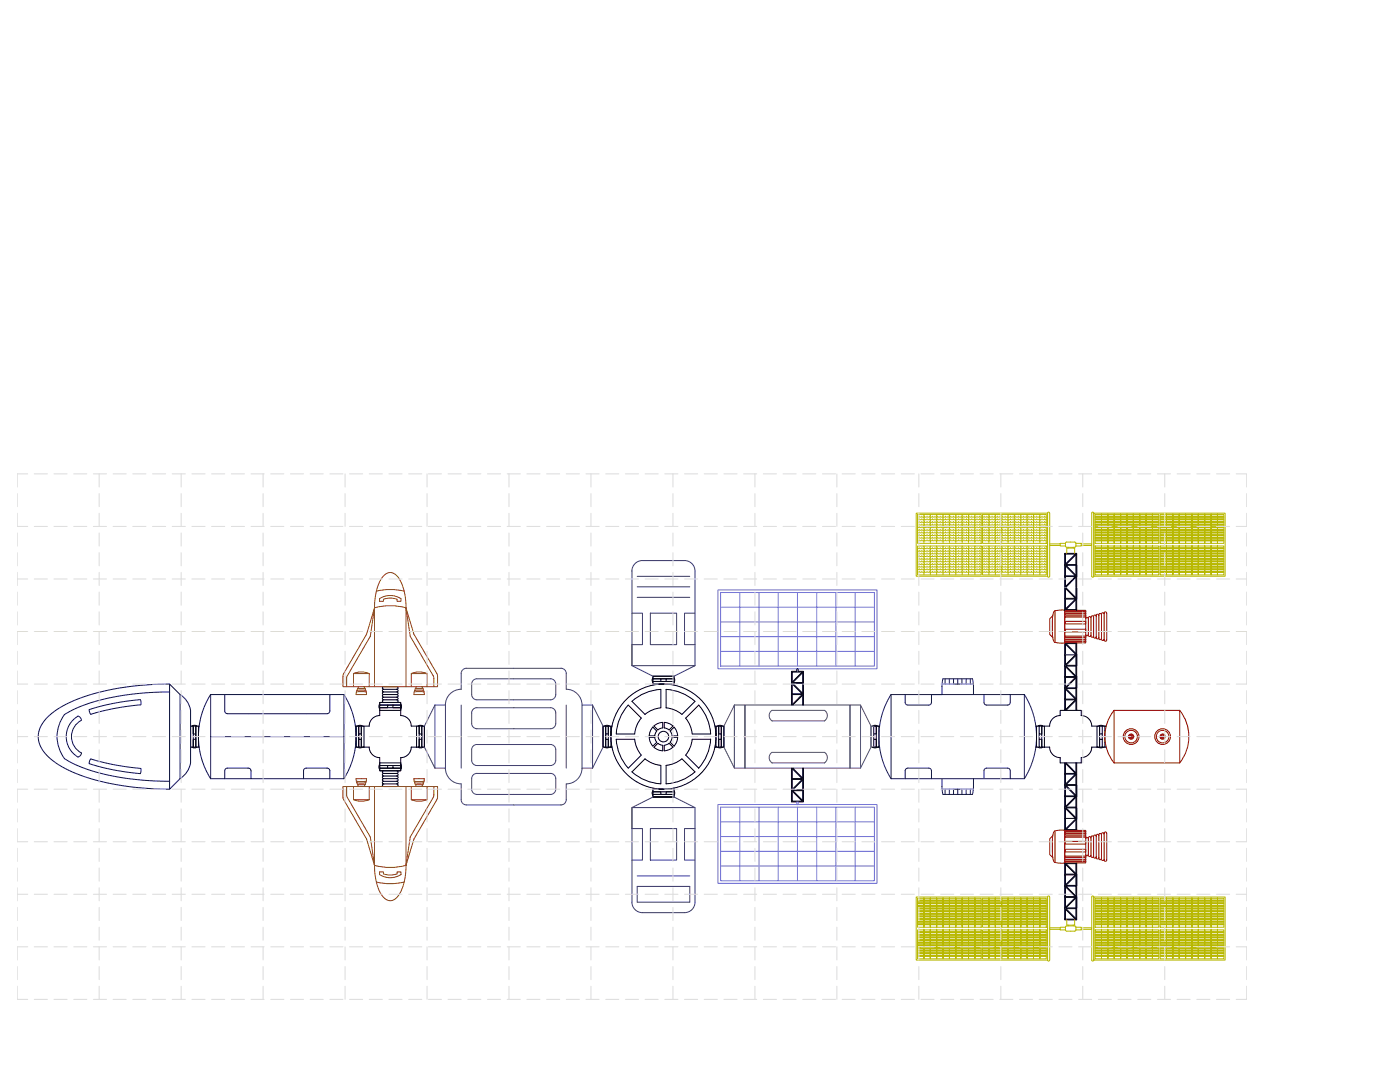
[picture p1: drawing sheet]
<svg xmlns="http://www.w3.org/2000/svg" width="279mm" height="216mm" viewBox="0 0 279 216" stroke-linecap="round" stroke-linejoin="round" font-family="sans-serif">
<!-- layer: F.Hub -->
<g fill="none" stroke="#000" stroke-width=".2">
<path d="M126.1 139.9a9.4 9.4 0 0 1 5.8-2.3v3.6l-1.7 .5-1.5 .9zM132.9 137.6a9.4 9.4 0 0 1 5.8 2.3l-2.6 2.7-1.5-.9-1.7-.5zM123 147.5h3.7M125.4 140.7l2.6 2.6-.9 1.5-.4 1.7h-3.7a9.4 9.4 0 0 1 2.4-5.8zM126.7 147.5l.4 1.7 .9 1.5-2.6 2.6a9.4 9.4 0 0 1-2.4-5.8M128.7 151.4l1.5 .9 1.7 .4v3.7a9.4 9.4 0 0 1-5.8-2.4zM129.6 147.1h1.1l.4 1-.8 .8-.4-.7zM130.3 145.1l.8 .8-.4 .9h-1.1l.3-1.1zM130.5 144.9l.6-.5 1.1-.3 .1 1.1-1 .4M130.5 144.9l.8 .8M131.3 148.3l1 .4-.1 1.1-1.1-.3-.6-.4 .8-.8M132.6 148.7l.9-.4 .8 .8-.6 .4-1.1 .3z"/>
<path d="M132.9 152.7l1.7-.4 1.5-.9 2.6 2.6a9.4 9.4 0 0 1-5.8 2.4zM134.1 147.1l-.3 1 .7 .8 .4-.7 .3-1.1h-1.1M134.1 146.8l-.3-.9 .7-.8 .4 .6 .3 1.1h-1.1M134.3 144.9l-.6-.5-1.1-.3v1.1l.9 .4 .8-.7M138.1 147.5l-.4 1.7-.9 1.5 2.6 2.6a9.4 9.4 0 0 0 2.4-5.8M138.2 147.5h3.6M139.4 140.7a9.4 9.4 0 0 1 2.4 5.8h-3.7l-.4-1.7-.9-1.5z"/>
<circle cx="132.4" cy="147" r="10.5"/>
<circle cx="132.4" cy="147" r="1.05"/>
</g>
<!-- layer: 0 -->
<g fill="none" stroke="#000" stroke-width=".2">
<path d="M212.5 115v-4.6h2.4v6.8M212.5 114.9v2.3M212.5 117.3v4.5M212.6 112.9l2 2h-2zM212.6 117.4l2 2h-2zM212.6 110.6h2l-2 2zM212.6 115h2l-2 2zM212.6 119.5h2l-2 2zM212.7 112.8h2v2zM212.7 117.2l2-2v2M212.7 117.3l2 2v-2M214.7 110.7v2h-2z"/>
<path d="M214.7 119.6v2h-2zM214.9 117.3v4.5M76.6 138.1l-.3 .2 .3 .3M76.6 138.6l-.3 .3 .3 .2M76.6 139.1l-.3 .3 .3 .2M76.6 139.6l-.3 .3 .3 .3M76.6 137.5l-.3-.1 .1-.3 2.8-.1 .2 .3-.2 .2M76.6 137.5l-.3 .3 .3 .3M76.6 137.5h2.6M76.6 138.1h2.6M76.6 138.6h2.6M76.6 139.1h2.6"/>
<path d="M76.6 139.6h2.6M79.2 138.1l.2 .2-.2 .3M79.2 138.6l.2 .3-.2 .2M79.2 139.1l.2 .3-.2 .2M79.2 139.6l.2 .3-.2 .3M79.2 137.5l.2 .3-.2 .3M130.3 135.4h1.6v.6h-1.6zM130.3 134.9h4.2v.5h-4.2zM130.3 134.9h4.2M130.3 135.2a.95 .95 0 0 0 0 1M131.9 135.4h1M132.4 136.5h-2.1v.2"/>
<path d="M132.9 135.4h1.6v.6h-1.6zM134.5 135.2a.95 .95 0 0 1 0 1M134.5 136.5v-.5h-4.2v.5h4.2v.2M158.1 138.6h2l-2 2zM158.1 134.1h2l-2 2zM158.1 136.5l2 1.9h-2zM158.2 136.2l2-2v2zM158.2 136.3h2v2zM159 133.4v.6h-1v6.7M159.3 133.4v.6h1v6.7M212.5 135v6.7M212.5 135.2v-6.9h2.4v13.4"/>
<path d="M212.6 139.6h2l-2 2zM212.6 135.2h2l-2 2zM212.6 130.7h2l-2 2zM212.6 130.5v-2l2 2M212.6 133l2 2h-2zM212.6 137.5l2 2h-2zM212.7 128.4h2v2zM212.7 132.9h2v2zM212.7 137.4h2v2zM214.7 130.8v2h-2zM214.7 135.3v1.9h-2zM38 144.9h.6v4.2h-.6z"/>
<path d="M38.3 144.9a.95 .95 0 0 1 1 0M38.3 149.1a.95 .95 0 0 0 1 0M38.6 144.9h.5v1.6h-.5zM38.6 147.5h.5v1.6h-.5zM39.1 144.9h.5v4.2h-.5zM39.1 146.5v1M39.8 144.9h-.2v4.2h.2M70.9 144.9h.2v4.2h-.2M71.1 144.9h.5v4.2h-.5zM71.3 144.9a.95 .95 0 0 1 1.1 0M71.3 149.1a.95 .95 0 0 0 1.1 0M71.6 144.9h.5v1.6h-.5z"/>
<path d="M71.6 147.5h.5v1.6h-.5zM71.6 146.5v1M72.1 144.9h.5v4.2h-.5zM72.6 149.1h1.1a2.1 2.1 0 0 0 2.1 2.1v1M75.8 140.4a.95 .95 0 0 0 0 1.1M75.8 152.5a.95 .95 0 0 0 0 1M75.8 141.2h4.2v.5h-4.2zM75.8 140.7h1.6v.5h-1.6zM75.8 140.2h4.2v.5h-4.2zM75.8 141.7v1.1a2.1 2.1 0 0 0-2.1 2.1h-1.1M75.8 152.2h4.2v.6h-4.2zM75.8 152.8h1.6v.5h-1.6z"/>
<path d="M75.8 153.3h4.2v.5h-4.2zM75.8 140.2h4.2M75.8 153.8h4.2M76.6 155.4l-.3-.3 .3-.3h2.6l.2 .3-.2 .3M76.6 155.4l-.3 .2 .3 .3M76.6 154.3l-.3 .3 .3 .2M76.6 153.8l-.3 .3 .3 .2M76.6 156.4l-.3-.2 .3-.3h2.6l.2 .3-.2 .2M76.6 156.4l-.3 .3 .3 .2M76.6 156.9h2.6M76.6 156.4h2.6M76.6 155.4h2.6"/>
<path d="M76.6 154.3h2.6M77.4 140.7h1M77.4 153.3h1M78.4 140.7h1.6v.5h-1.6zM78.4 152.8h1.6v.5h-1.6zM79.2 155.4l.2 .2-.2 .3M79.2 154.3l.2 .3-.2 .2M79.2 153.8l.2 .3-.2 .2M79.2 156.4l.2 .3-.2 .2M80 140.4a.95 .95 0 0 1 0 1.1M80 152.5a.95 .95 0 0 1 0 1M80 140.7v2.1a2.1 2.1 0 0 1 2.1 2.1h1"/>
<path d="M83.1 144.9h.6v4.2h-.6zM83.1 149.1h-1a2.1 2.1 0 0 1-2.1 2.1v2.1M83.4 144.9a.95 .95 0 0 1 1 0M83.4 149.1a.95 .95 0 0 0 1 0M83.7 144.9h.5v1.6h-.5zM83.7 147.5h.5v1.6h-.5zM84.2 144.9h.5v4.2h-.5zM84.2 146.5v1M84.7 144.9v4.2M120.4 144.9h.5v4.2h-.5zM120.4 144.9v4.2M120.6 144.9a.95 .95 0 0 1 1.1 0"/>
<path d="M120.6 149.1a.95 .95 0 0 0 1.1 0M120.9 144.9h.5v1.6h-.5zM120.9 147.5h.5v1.6h-.5zM120.9 146.5v1M121.9 149.1h-.5v-4.2h.5v4.2h.2M122.1 144.9h-.2v2.1M130.3 157.3v.2h2.1M130.3 158h1.6v.5h-1.6zM130.3 158.5h4.2v.5h-4.2zM130.3 159h4.2M130.3 157.7a.95 .95 0 0 0 0 1.1M131.9 158.5h1"/>
<path d="M132.9 158h1.6v.5h-1.6zM134.5 157.7a.95 .95 0 0 1 0 1.1M134.5 157.3v.2h-4.2v.5h4.2v-.5M142.7 144.9h.2v2.1M142.7 149.1h.2v-4.2h.5v4.2h-.5M143.2 144.9a.95 .95 0 0 1 1 0M143.2 149.1a.95 .95 0 0 0 1 0M143.4 144.9h.5v1.6h-.5zM143.4 147.5h.5v1.6h-.5zM143.9 144.9h.6v4.2h-.6zM143.9 146.5v1M144.5 144.9v4.2"/>
<path d="M158 153.3v6.7h1M158.1 153.4l2 2h-2zM158.1 157.9l2 2h-2zM158.1 155.5h2l-2 2zM158.2 140.7l2-2v2M158.2 153.3l2 2v-2M158.2 157.8h2v2zM160.2 155.6v2h-2zM160.3 153.3v6.7h-1M174.1 144.9a.95 .95 0 0 1 1 0M174.1 149.1a.95 .95 0 0 0 1 0M174.4 144.9h.5v1.6h-.5z"/>
<path d="M174.4 147.5h.5v1.6h-.5zM174.4 146.5v1M174.9 144.9h.5v4.2h-.5zM175.4 144.9h.1M175.4 149.1h.1M206.7 144.9h.7M206.7 149.1h.7M206.9 144.9v4.2M207.1 144.9a.95 .95 0 0 1 1.1 0M207.1 149.1a.95 .95 0 0 0 1.1 0M207.4 144.9h.5v1.6h-.5zM207.4 147.5h.5v1.6h-.5z"/>
<path d="M207.4 146.5v1M207.9 144.9h.5v4.2h-.5zM208.4 144.9h1.1a2.08 2.08 0 0 1 2.1-2.1v-1.1h4.2v1.1a2.1 2.1 0 0 1 2.1 2.1h1M208.4 149.1h1.1a2.1 2.1 0 0 0 2.1 2.1v1h4.2v-1a2.1 2.1 0 0 0 2.1-2.1h1M212.5 152.2v6.8M212.6 152.3l2 2h-2zM212.6 156.8l2 2h-2zM212.6 154.5h2l-2 2zM212.6 159h2l-2 2zM212.7 141.7l2-2v2M212.7 152.2l2 2v-2M212.7 156.7h2v2z"/>
<path d="M214.7 154.6v2h-2zM214.7 159.1v2h-2zM214.9 152.2v13.5h-2.4v-6.9M218.9 144.9h.5v4.2h-.5zM219.2 144.9a.95 .95 0 0 1 1 0M219.2 149.1a.95 .95 0 0 0 1 0M219.4 144.9h.6v1.6h-.6zM219.4 147.5h.6v1.6h-.6zM220 144.9h.8M220 149.1h.8M220 146.5v1M220.5 144.9v4.2"/>
<path d="M212.5 172.2v6.9M212.6 161.3l2 2h-2zM212.6 179.1h2l-2 2zM212.6 174.6h2l-2 2zM212.6 163.5v1.9l2-1.9M212.6 172.4l2 2h-2zM212.6 176.9l2 2h-2zM212.7 161.2h2v2zM212.7 172.3h2v2zM212.7 176.8h2v2zM214.7 163.5v2h-2zM214.7 174.7v2h-2z"/>
<path d="M214.7 179.2v2h-2zM214.9 172.2v11.4h-2.4v-4.7M212.6 181.4l2 2h-2zM212.7 181.3h2v2z"/>
</g>
<!-- layer: I.Storage -->
<path d="M144.5 144.9l2.1-4.2v12.6l-2.1-4.2M146.6 140.7h2.1v12.6h-2.1zM148.7 140.7h20.9v12.6h-20.9zM153.8 150.3l.3-.2h10.4a1.26 1.26 0 0 1 0 2.1h-10.4l-.3-.2a1.25 1.25 0 0 1 0-1.7zM153.8 141.9l.3-.2h10.4a1.26 1.26 0 0 1 0 2.1h-10.4l-.3-.2a1.25 1.25 0 0 1 0-1.7zM169.6 140.7h2.1v12.6h-2.1zM171.7 140.7l2.1 4.2v4.2l-2.1 4.2M173.8 144.9h.6v4.2h-.6z" fill="none" stroke="#545454" stroke-width=".2"/>
<!-- layer: 0 -->
<path d="M159 133.4h.3" fill="none" stroke="#000" stroke-width=".25"/>
<!-- layer: M.Radiators -->
<g fill="none" stroke="#6e6edd" stroke-width=".2">
<path d="M143.8 118.2h30.7v14.7h-30.7zM147.6 118.2v14.7M151.5 118.2v14.7M155.3 118.2v14.7M159.2 118.2v14.7M163 118.2v14.7M166.8 118.2v14.7M170.7 118.2v14.7M143.8 121.2h30.7M143.8 124.1h30.7M143.8 127h30.7M143.8 130h30.7"/>
<path d="M159 133.4h-15.7v-15.7h31.7v15.7h-15.7M143.8 161.1h30.7v14.6h-30.7zM143.8 172.8h30.7M143.8 169.9h30.7M143.8 166.9h30.7M143.8 164h30.7M147.6 161.1v14.6M151.5 161.1v14.6M155.3 161.1v14.6M159 160v.5h-15.7v15.8h31.7v-15.8h-15.7v-.5M159.2 161.1v14.6M163 161.1v14.6"/>
<path d="M166.8 161.1v14.6M170.7 161.1v14.6"/>
</g>
<path d="M159 160.5h.3" fill="none" stroke="#6e6edd" stroke-width=".25"/>
<!-- layer: G.Crew Quarter -->
<path d="M127.2 119.2h10.5M127.2 117.1h10.5M127.2 115h10.5M126.1 122.3h2.1v6.3h-2.1v4.2l4.2 2.1M129.8 122.3h5.2v6.3h-5.2zM138.7 132.8v-18.9a2.08 2.08 0 0 0-2.1-2l-8.4-.1a2.08 2.08 0 0 0-2.1 2.2v18.8h12.6l-4.2 2.1M138.7 122.3h-2.1v6.3h2.1" fill="none" stroke="#393972" stroke-width=".2"/>
<!-- layer: H.Kitchen -->
<path d="M130.3 159l-4.2 2.1v4.2h2.1v6.3h-2.1M134.5 159l4.2 2.1h-12.6v18.9a2.08 2.08 0 0 0 2.1 2.1h8.4a2.1 2.1 0 0 0 2.1-2.1v-18.9M127.2 174.8h10.5M127.2 176.9h10.5v3.1h-10.5zM129.8 165.3h5.2v6.3h-5.2zM138.7 165.3h-2.1v6.3h2.1" fill="none" stroke="#393972" stroke-width=".2"/>
<!-- layer: E.Hydroponics -->
<path d="M94.6 135.6l.6-.2h14.7a1.05 1.05 0 0 1 1 1.1v2.1a1.05 1.05 0 0 1-1 1h-14.7a1.04 1.04 0 0 1-1.1-1v-2.1l.1-.3zM86.8 140.7v12.6M88.9 140.7v12.6M92 140.7v12.6M94.6 154.5l.6-.2h14.7a1.05 1.05 0 0 1 1 1.1v2.1a1.05 1.05 0 0 1-1 1h-14.7a1.05 1.05 0 0 1-1.1-1v-2.1l.1-.4zM94.6 141.4l.6-.2h14.7a1.05 1.05 0 0 1 1 1.1v2.1a1.05 1.05 0 0 1-1 1h-14.7a1.04 1.04 0 0 1-1.1-1v-2.1l.1-.4zM95.2 148.6a1.04 1.04 0 0 0-1.1 1v2.1a1.05 1.05 0 0 0 1.1 1.1h14.7a1.05 1.05 0 0 0 1-1.1v-2.1a1.05 1.05 0 0 0-1-1M95.2 148.6h14.7M113 140.7v12.6M116.2 140.7v12.6M118.3 140.7v12.6" fill="none" stroke="#473972" stroke-width=".2"/>
<!-- layer: E2.Hydroponics Outlines -->
<path d="M84.7 144.9l2.1-4.2h2.1a3.1 3.1 0 0 1 3.1-3.2v-3.1a1.04 1.04 0 0 1 1.1-1l18.9-.1a1.05 1.05 0 0 1 1 1.1v3.1a3.1 3.1 0 0 1 3.2 3.2h2.1l2.1 4.2M84.7 149.1l2.1 4.2h2.1a3.2 3.2 0 0 0 3.1 3.1v3.2a1.05 1.05 0 0 0 1.1 1h18.9a1.05 1.05 0 0 0 1-1v-3.2a3.1 3.1 0 0 0 3.2-3.1h2.1l2.1-4.2" fill="none" stroke="#473972" stroke-width=".2"/>
<!-- layer: J.Engineering -->
<g fill="none" stroke="#001c72" stroke-width=".2">
<path d="M177.8 138.6a15.7 15.7 0 0 0 0 16.8M177.8 138.6h26.6M177.8 138.6v16.8M180.6 138.6v1.6l.3 .4 4.5 .1 .4-.3 .1-.2v-1.6M188 138.6v-2l.2-1.2h5.9l.2 1.2v2M188 136.5h6.3M188.6 135.4v1.1M189.5 135.4v1.1M190.3 135.4v1.1M191.1 135.4v1.1M192 135.4v1.1M192.8 135.4v1.1"/>
<path d="M193.7 135.4v1.1M196.4 138.6v1.6l.2 .4 .3 .1M201.6 138.6v1.6l-.2 .4-.3 .1M204.4 138.6a15.7 15.7 0 0 1 0 16.8M204.4 138.6v16.8M177.8 155.4h26.6M180.6 155.4v-1.6l.1-.3 .5-.2h4.4l.3 .5v1.6M188 155.4v1.9l.2 1.2h5.9l.2-1.2v-1.9M188 157.5h6.3M188.6 157.5v1M189.5 157.5v1M190.3 157.5v1"/>
<path d="M191.1 157.5v1M192 157.5v1M192.8 157.5v1M193.7 157.5v1M196.9 153.3l-.5 .2v.3v1.6M196.9 140.7h4.2M196.9 153.3h4.2M201.1 153.3h.3l.2 .5v1.6"/>
</g>
<!-- layer: K.Power -->
<g fill="none" stroke="#950000" stroke-width=".2">
<path d="M222.3 141.7a8.4 8.4 0 0 0 0 10.5M222.3 141.7h13.1M222.3 152.2h13.1M222.3 141.7v10.5M225.4 146.7l.3 .3-.3 .2zM225.5 147.3l.2-.2 .3 .2zM225.5 146.6h.5l-.3 .3zM226.1 146.7v.5l-.3-.2zM231.7 146.7l.3 .3-.3 .2zM231.8 147.3l.2-.2 .3 .2zM231.8 146.6h.5l-.3 .3zM232.4 146.7v.5l-.3-.2z"/>
<path d="M235.4 141.7a8.4 8.4 0 0 1 0 10.5M235.4 141.7v10.5"/>
<circle cx="225.7" cy="147" r="1.57"/>
<circle cx="225.7" cy="147" r="1.25"/>
<circle cx="225.7" cy="147" r=".52"/>
<circle cx="232" cy="147" r="1.57"/>
<circle cx="232" cy="147" r="1.25"/>
<circle cx="232" cy="147" r=".52"/>
</g>
<!-- layer: A.Engines -->
<g fill="none" stroke="#950000" stroke-width=".2">
<path d="M210.1 122.9l-.6 .6v3.1l.6 .6M210.4 122l1.2-.3 .9 .1v6.5h-1.4a.92 .92 0 0 1-1-1.2l-.1-3.7zM210.5 121.9v6.3M212.5 121.8h4.2v6.5h-4.2zM212.6 125.6h4.1v.5h-4.1zM212.6 126.9h4.1v.3h-4.1zM212.6 127.5h4.1v.2h-4.1zM212.6 128l4.1 .1zM212.6 124h4.1v.5h-4.1zM212.6 122.9h4.1v.2h-4.1zM212.6 122.4h4.1v.1h-4.1zM212.6 122l4.1 .1z"/>
<path d="M216.7 123.5l.2-.3 .3 .3M216.7 126.6l.2 .3 .3-.3M217.7 123.3l-.2-.3-.3 .3v3.5l.3 .2 .2-.2M218.2 123.1l-.2-.2-.3 .2v3.8l.3 .3 .2-.3M218.8 123l-.3-.3-.3 .3v4.1l.3 .2 .3-.2M219.3 122.8l-.3-.2-.2 .2v4.4l.2 .3 .3-.3M219.8 122.7l-.2-.3-.3 .3v4.7l.3 .2 .2-.2M219.8 122.5v5l.3 .3 .2-.3M219.8 122.5l.3-.2 .2 .2M220.3 122.4l.3-.3 .3 .3v5.3M220.3 127.7l.3 .3 .3-.3M220.4 122.4v5.3"/>
<path d="M210.1 166.8l-.6 .6v3.1l.6 .6M210.4 165.9l1.2-.3 .9 .1v6.5h-1.4a.92 .92 0 0 1-1-1.2l-.1-3.7zM210.5 165.8v6.3M212.5 165.7h4.2v6.5h-4.2zM212.6 167.9h4.1v.5h-4.1zM212.6 166.8h4.1v.3h-4.1zM212.6 166.3h4.1v.1h-4.1zM212.6 165.9l4.1 .1zM212.6 169.5h4.1v.5h-4.1zM212.6 170.8h4.1v.3h-4.1zM212.6 171.5h4.1v.1h-4.1zM212.6 171.9l4.1 .1z"/>
<path d="M216.7 170.5l.2 .3 .3-.3M216.7 167.4l.2-.3 .3 .3M217.7 167.2l-.2-.3-.3 .3v3.5l.3 .2 .2-.2M218.2 167l-.2-.2-.3 .3v3.7l.3 .3 .2-.3M218.8 166.9l-.3-.3-.3 .3v4.1l.3 .2 .3-.2M219.3 166.7l-.3-.2-.2 .2v4.4l.2 .3 .3-.3M219.8 166.6l-.2-.3-.3 .3v4.7l.3 .2 .2-.2M220.3 166.3l.3-.3 .3 .3v5.3l-.3 .3-.3-.3M220.3 166.4l-.2-.2-.3 .2v5l.3 .3 .2-.3M220.4 166.3v5.3"/>
</g>
<!-- layer: N.SolarArrays -->
<g fill="none" stroke="#b8b800" stroke-width=".2">
<path d="M182.8 102.4h26.3v12.6h-26.3zM183.1 102.7h12.7v5.7h-12.7zM183.1 108.9h12.7v5.8h-12.7zM183.1 103.2h.2M183.1 103.7h.2M183.1 104.2h.2M183.1 104.8h.2M183.1 105.3h.2M183.1 105.8h.2M183.1 106.3h.2M183.1 106.9h.2M183.1 107.4h.2"/>
<path d="M183.1 107.9h.2M183.1 114.2h.2M183.1 113.7h.2M183.1 113.1h.2M183.1 112.6h.2M183.1 112.1h.2M183.1 111.6h.2M183.1 111h.2M183.1 110.5h.2M183.1 110h.2M183.1 109.5h.2M183.5 103.2h.1"/>
<path d="M183.5 103.7h.1M183.5 104.2h.1M183.5 104.8h.1M183.5 105.3h.1M183.5 105.8h.1M183.5 106.3h.1M183.5 106.9h.1M183.5 107.4h.1M183.5 107.9h.1M183.5 114.2h.1M183.5 113.7h.1M183.5 113.1h.1"/>
<path d="M183.5 112.6h.1M183.5 112.1h.1M183.5 111.6h.1M183.5 111h.1M183.5 110.5h.1M183.5 110h.1M183.5 109.5h.1M183.6 103.2h.2M183.6 103.7h.2M183.6 104.2h.2M183.6 104.8h.2M183.6 105.3h.2"/>
<path d="M183.6 105.8h.2M183.6 106.3h.2M183.6 106.9h.2M183.6 107.4h.2M183.6 107.9h.2M183.6 114.2h.2M183.6 113.7h.2M183.6 113.1h.2M183.6 112.6h.2M183.6 112.1h.2M183.6 111.6h.2M183.6 111h.2"/>
<path d="M183.6 110.5h.2M183.6 110h.2M183.6 109.5h.2M184 103.2h.1M184 103.7h.1M184 104.2h.1M184 104.8h.1M184 105.3h.1M184 105.8h.1M184 106.3h.1M184 106.9h.1M184 107.4h.1"/>
<path d="M184 107.9h.1M184 114.2h.1M184 113.7h.1M184 113.1h.1M184 112.6h.1M184 112.1h.1M184 111.6h.1M184 111h.1M184 110.5h.1M184 110h.1M184 109.5h.1M184.1 103.2h.3"/>
<path d="M184.1 103.7h.3M184.1 104.2h.3M184.1 104.8h.3M184.1 105.3h.3M184.1 105.8h.3M184.1 106.3h.3M184.1 106.9h.3M184.1 107.4h.3M184.1 107.9h.3M184.1 114.2h.3M184.1 113.7h.3M184.1 113.1h.3"/>
<path d="M184.1 112.6h.3M184.1 112.1h.3M184.1 111.6h.3M184.1 111h.3M184.1 110.5h.3M184.1 110h.3M184.1 109.5h.3M184.4 102.9h.1M184.4 103.4h.1M184.4 104h.1M184.4 104.5h.1M184.4 105h.1"/>
<path d="M184.4 105.5h.1M184.4 106.1h.1M184.4 106.6h.1M184.4 107.1h.1M184.4 107.6h.1M184.4 108.2h.1M184.4 114.5h.1M184.4 113.9h.1M184.4 113.4h.1M184.4 112.9h.1M184.4 112.4h.1M184.4 111.8h.1"/>
<path d="M184.4 111.3h.1M184.4 110.8h.1M184.4 110.3h.1M184.4 109.7h.1M184.4 109.2h.1M184.4 102.7v.1M184.4 103.1v.2M184.4 103.6v.2M184.4 104.1v.3M184.4 104.6v.3M184.4 105.1v.3M184.4 105.7v.2"/>
<path d="M184.4 106.2v.3M184.4 106.7v.3M184.4 107.2v.3M184.4 107.8v.2M184.4 108.3v.1M184.4 108.9v.2M184.4 109.3v.3M184.4 109.9v.2M184.4 110.4v.3M184.4 110.9v.3M184.4 111.4v.3M184.4 112v.2"/>
<path d="M184.4 112.5v.2M184.4 113v.3M184.4 113.5v.3M184.4 114.1v.2M184.4 114.6v.1M184.5 103.2h.1M184.5 103.7h.1M184.5 104.2h.1M184.5 104.8h.1M184.5 105.3h.1M184.5 105.8h.1M184.5 106.3h.1"/>
<path d="M184.5 106.9h.1M184.5 107.4h.1M184.5 107.9h.1M184.5 114.2h.1M184.5 113.7h.1M184.5 113.1h.1M184.5 112.6h.1M184.5 112.1h.1M184.5 111.6h.1M184.5 111h.1M184.5 110.5h.1M184.5 110h.1"/>
<path d="M184.5 109.5h.1M184.6 103.2h.3M184.6 103.7h.3M184.6 104.2h.3M184.6 104.8h.3M184.6 105.3h.3M184.6 105.8h.3M184.6 106.3h.3M184.6 106.9h.3M184.6 107.4h.3M184.6 107.9h.3M184.6 114.2h.3"/>
<path d="M184.6 113.7h.3M184.6 113.1h.3M184.6 112.6h.3M184.6 112.1h.3M184.6 111.6h.3M184.6 111h.3M184.6 110.5h.3M184.6 110h.3M184.6 109.5h.3M185 103.2h.1M185 103.7h.1M185 104.2h.1"/>
<path d="M185 104.8h.1M185 105.3h.1M185 105.8h.1M185 106.3h.1M185 106.9h.1M185 107.4h.1M185 107.9h.1M185 114.2h.1M185 113.7h.1M185 113.1h.1M185 112.6h.1M185 112.1h.1"/>
<path d="M185 111.6h.1M185 111h.1M185 110.5h.1M185 110h.1M185 109.5h.1M185.2 103.2h.2M185.2 103.7h.2M185.2 104.2h.2M185.2 104.8h.2M185.2 105.3h.2M185.2 105.8h.2M185.2 106.3h.2"/>
<path d="M185.2 106.9h.2M185.2 107.4h.2M185.2 107.9h.2M185.2 114.2h.2M185.2 113.7h.2M185.2 113.1h.2M185.2 112.6h.2M185.2 112.1h.2M185.2 111.6h.2M185.2 111h.2M185.2 110.5h.2M185.2 110h.2"/>
<path d="M185.2 109.5h.2M185.5 103.2h.1M185.5 103.7h.1M185.5 104.2h.1M185.5 104.8h.1M185.5 105.3h.1M185.5 105.8h.1M185.5 106.3h.1M185.5 106.9h.1M185.5 107.4h.1M185.5 107.9h.1M185.5 114.2h.1"/>
<path d="M185.5 113.7h.1M185.5 113.1h.1M185.5 112.6h.1M185.5 112.1h.1M185.5 111.6h.1M185.5 111h.1M185.5 110.5h.1M185.5 110h.1M185.5 109.5h.1M185.7 108.2h.1M185.7 107.6h.1M185.7 107.1h.1"/>
<path d="M185.7 106.6h.1M185.7 106.1h.1M185.7 105.5h.1M185.7 105h.1M185.7 104.5h.1M185.7 104h.1M185.7 103.4h.1M185.7 102.9h.1M185.7 109.2h.1M185.7 109.7h.1M185.7 110.3h.1M185.7 110.8h.1"/>
<path d="M185.7 111.3h.1M185.7 111.8h.1M185.7 112.4h.1M185.7 112.9h.1M185.7 113.4h.1M185.7 113.9h.1M185.7 114.5h.1M185.7 102.7v.1M185.7 103.1v.2M185.7 103.6v.2M185.7 104.1v.3M185.7 104.6v.3"/>
<path d="M185.7 105.1v.3M185.7 105.7v.2M185.7 106.2v.3M185.7 106.7v.3M185.7 107.2v.3M185.7 107.8v.2M185.7 108.3v.1M185.7 108.9v.2M185.7 109.3v.3M185.7 109.9v.2M185.7 110.4v.3M185.7 110.9v.3"/>
<path d="M185.7 111.4v.3M185.7 112v.2M185.7 112.5v.2M185.7 113v.3M185.7 113.5v.3M185.7 114.1v.2M185.7 114.6v.1M185.7 103.2h.2M185.7 103.7h.2M185.7 104.2h.2M185.7 104.8h.2M185.7 105.3h.2"/>
<path d="M185.7 105.8h.2M185.7 106.3h.2M185.7 106.9h.2M185.7 107.4h.2M185.7 107.9h.2M185.7 114.2h.2M185.7 113.7h.2M185.7 113.1h.2M185.7 112.6h.2M185.7 112.1h.2M185.7 111.6h.2M185.7 111h.2"/>
<path d="M185.7 110.5h.2M185.7 110h.2M185.7 109.5h.2M186.1 103.2h.1M186.1 103.7h.1M186.1 104.2h.1M186.1 104.8h.1M186.1 105.3h.1M186.1 105.8h.1M186.1 106.3h.1M186.1 106.9h.1M186.1 107.4h.1"/>
<path d="M186.1 107.9h.1M186.1 114.2h.1M186.1 113.7h.1M186.1 113.1h.1M186.1 112.6h.1M186.1 112.1h.1M186.1 111.6h.1M186.1 111h.1M186.1 110.5h.1M186.1 110h.1M186.1 109.5h.1M186.2 103.2h.3"/>
<path d="M186.2 103.7h.3M186.2 104.2h.3M186.2 104.8h.3M186.2 105.3h.3M186.2 105.8h.3M186.2 106.3h.3M186.2 106.9h.3M186.2 107.4h.3M186.2 107.9h.3M186.2 114.2h.3M186.2 113.7h.3M186.2 113.1h.3"/>
<path d="M186.2 112.6h.3M186.2 112.1h.3M186.2 111.6h.3M186.2 111h.3M186.2 110.5h.3M186.2 110h.3M186.2 109.5h.3M186.6 103.2h.1M186.6 103.7h.1M186.6 104.2h.1M186.6 104.8h.1M186.6 105.3h.1"/>
<path d="M186.6 105.8h.1M186.6 106.3h.1M186.6 106.9h.1M186.6 107.4h.1M186.6 107.9h.1M186.6 114.2h.1M186.6 113.7h.1M186.6 113.1h.1M186.6 112.6h.1M186.6 112.1h.1M186.6 111.6h.1M186.6 111h.1"/>
<path d="M186.6 110.5h.1M186.6 110h.1M186.6 109.5h.1M186.7 103.2h.3M186.7 103.7h.3M186.7 104.2h.3M186.7 104.8h.3M186.7 105.3h.3M186.7 105.8h.3M186.7 106.3h.3M186.7 106.9h.3M186.7 107.4h.3"/>
<path d="M186.7 107.9h.3M186.7 114.2h.3M186.7 113.7h.3M186.7 113.1h.3M186.7 112.6h.3M186.7 112.1h.3M186.7 111.6h.3M186.7 111h.3M186.7 110.5h.3M186.7 110h.3M186.7 109.5h.3M186.9 102.9h.1"/>
<path d="M186.9 103.4h.1M186.9 104h.1M186.9 104.5h.1M186.9 105h.1M186.9 105.5h.1M186.9 106.1h.1M186.9 106.6h.1M186.9 107.1h.1M186.9 107.6h.1M186.9 108.2h.1M186.9 114.5h.1M186.9 113.9h.1"/>
<path d="M186.9 113.4h.1M186.9 112.9h.1M186.9 112.4h.1M186.9 111.8h.1M186.9 111.3h.1M186.9 110.8h.1M186.9 110.3h.1M186.9 109.7h.1M186.9 109.2h.1M186.9 102.7v.1M186.9 103.1v.2M186.9 103.6v.2"/>
<path d="M186.9 104.1v.3M186.9 104.6v.3M186.9 105.1v.3M186.9 105.7v.2M186.9 106.2v.3M186.9 106.7v.3M186.9 107.2v.3M186.9 107.8v.2M186.9 108.3v.1M186.9 108.9v.2M186.9 109.3v.3M186.9 109.9v.2"/>
<path d="M186.9 110.4v.3M186.9 110.9v.3M186.9 111.4v.3M186.9 112v.2M186.9 112.5v.2M186.9 113v.3M186.9 113.5v.3M186.9 114.1v.2M186.9 114.6v.1M187.1 103.2h.1M187.1 103.7h.1M187.1 104.2h.1"/>
<path d="M187.1 104.8h.1M187.1 105.3h.1M187.1 105.8h.1M187.1 106.3h.1M187.1 106.9h.1M187.1 107.4h.1M187.1 107.9h.1M187.1 114.2h.1M187.1 113.7h.1M187.1 113.1h.1M187.1 112.6h.1M187.1 112.1h.1"/>
<path d="M187.1 111.6h.1M187.1 111h.1M187.1 110.5h.1M187.1 110h.1M187.1 109.5h.1M187.3 103.2h.2M187.3 103.7h.2M187.3 104.2h.2M187.3 104.8h.2M187.3 105.3h.2M187.3 105.8h.2M187.3 106.3h.2"/>
<path d="M187.3 106.9h.2M187.3 107.4h.2M187.3 107.9h.2M187.3 114.2h.2M187.3 113.7h.2M187.3 113.1h.2M187.3 112.6h.2M187.3 112.1h.2M187.3 111.6h.2M187.3 111h.2M187.3 110.5h.2M187.3 110h.2"/>
<path d="M187.3 109.5h.2M187.6 103.2h.1M187.6 103.7h.1M187.6 104.2h.1M187.6 104.8h.1M187.6 105.3h.1M187.6 105.8h.1M187.6 106.3h.1M187.6 106.9h.1M187.6 107.4h.1M187.6 107.9h.1M187.6 114.2h.1"/>
<path d="M187.6 113.7h.1M187.6 113.1h.1M187.6 112.6h.1M187.6 112.1h.1M187.6 111.6h.1M187.6 111h.1M187.6 110.5h.1M187.6 110h.1M187.6 109.5h.1M187.8 103.2h.2M187.8 103.7h.2M187.8 104.2h.2"/>
<path d="M187.8 104.8h.2M187.8 105.3h.2M187.8 105.8h.2M187.8 106.3h.2M187.8 106.9h.2M187.8 107.4h.2M187.8 107.9h.2M187.8 114.2h.2M187.8 113.7h.2M187.8 113.1h.2M187.8 112.6h.2M187.8 112.1h.2"/>
<path d="M187.8 111.6h.2M187.8 111h.2M187.8 110.5h.2M187.8 110h.2M187.8 109.5h.2M188.2 103.2h.1M188.2 103.7h.1M188.2 104.2h.1M188.2 104.8h.1M188.2 105.3h.1M188.2 105.8h.1M188.2 106.3h.1"/>
<path d="M188.2 106.9h.1M188.2 107.4h.1M188.2 107.9h.1M188.2 114.2h.1M188.2 113.7h.1M188.2 113.1h.1M188.2 112.6h.1M188.2 112.1h.1M188.2 111.6h.1M188.2 111h.1M188.2 110.5h.1M188.2 110h.1"/>
<path d="M188.2 109.5h.1M188.2 108.2h.1M188.2 107.6h.1M188.2 107.1h.1M188.2 106.6h.1M188.2 106.1h.1M188.2 105.5h.1M188.2 105h.1M188.2 104.5h.1M188.2 104h.1M188.2 103.4h.1M188.2 102.9h.1"/>
<path d="M188.2 109.2h.1M188.2 109.7h.1M188.2 110.3h.1M188.2 110.8h.1M188.2 111.3h.1M188.2 111.8h.1M188.2 112.4h.1M188.2 112.9h.1M188.2 113.4h.1M188.2 113.9h.1M188.2 114.5h.1M188.2 102.7v.1"/>
<path d="M188.2 103.1v.2M188.2 103.6v.2M188.2 104.1v.3M188.2 104.6v.3M188.2 105.1v.3M188.2 105.7v.2M188.2 106.2v.3M188.2 106.7v.3M188.2 107.2v.3M188.2 107.8v.2M188.2 108.3v.1M188.2 108.9v.2"/>
<path d="M188.2 109.3v.3M188.2 109.9v.2M188.2 110.4v.3M188.2 110.9v.3M188.2 111.4v.3M188.2 112v.2M188.2 112.5v.2M188.2 113v.3M188.2 113.5v.3M188.2 114.1v.2M188.2 114.6v.1M188.3 103.2h.3"/>
<path d="M188.3 103.7h.3M188.3 104.2h.3M188.3 104.8h.3M188.3 105.3h.3M188.3 105.8h.3M188.3 106.3h.3M188.3 106.9h.3M188.3 107.4h.3M188.3 107.9h.3M188.3 114.2h.3M188.3 113.7h.3M188.3 113.1h.3"/>
<path d="M188.3 112.6h.3M188.3 112.1h.3M188.3 111.6h.3M188.3 111h.3M188.3 110.5h.3M188.3 110h.3M188.3 109.5h.3M188.7 103.2h.1M188.7 103.7h.1M188.7 104.2h.1M188.7 104.8h.1M188.7 105.3h.1"/>
<path d="M188.7 105.8h.1M188.7 106.3h.1M188.7 106.9h.1M188.7 107.4h.1M188.7 107.9h.1M188.7 114.2h.1M188.7 113.7h.1M188.7 113.1h.1M188.7 112.6h.1M188.7 112.1h.1M188.7 111.6h.1M188.7 111h.1"/>
<path d="M188.7 110.5h.1M188.7 110h.1M188.7 109.5h.1M188.8 103.2h.3M188.8 103.7h.3M188.8 104.2h.3M188.8 104.8h.3M188.8 105.3h.3M188.8 105.8h.3M188.8 106.3h.3M188.8 106.9h.3M188.8 107.4h.3"/>
<path d="M188.8 107.9h.3M188.8 114.2h.3M188.8 113.7h.3M188.8 113.1h.3M188.8 112.6h.3M188.8 112.1h.3M188.8 111.6h.3M188.8 111h.3M188.8 110.5h.3M188.8 110h.3M188.8 109.5h.3M189.2 103.2h.1"/>
<path d="M189.2 103.7h.1M189.2 104.2h.1M189.2 104.8h.1M189.2 105.3h.1M189.2 105.8h.1M189.2 106.3h.1M189.2 106.9h.1M189.2 107.4h.1M189.2 107.9h.1M189.2 114.2h.1M189.2 113.7h.1M189.2 113.1h.1"/>
<path d="M189.2 112.6h.1M189.2 112.1h.1M189.2 111.6h.1M189.2 111h.1M189.2 110.5h.1M189.2 110h.1M189.2 109.5h.1M189.3 103.2h.3M189.3 103.7h.3M189.3 104.2h.3M189.3 104.8h.3M189.3 105.3h.3"/>
<path d="M189.3 105.8h.3M189.3 106.3h.3M189.3 106.9h.3M189.3 107.4h.3M189.3 107.9h.3M189.3 114.2h.3M189.3 113.7h.3M189.3 113.1h.3M189.3 112.6h.3M189.3 112.1h.3M189.3 111.6h.3M189.3 111h.3"/>
<path d="M189.3 110.5h.3M189.3 110h.3M189.3 109.5h.3M189.5 102.9h.1M189.5 103.4h.1M189.5 104h.1M189.5 104.5h.1M189.5 105h.1M189.5 105.5h.1M189.5 106.1h.1M189.5 106.6h.1M189.5 107.1h.1"/>
<path d="M189.5 107.6h.1M189.5 108.2h.1M189.5 114.5h.1M189.5 113.9h.1M189.5 113.4h.1M189.5 112.9h.1M189.5 112.4h.1M189.5 111.8h.1M189.5 111.3h.1M189.5 110.8h.1M189.5 110.3h.1M189.5 109.7h.1"/>
<path d="M189.5 109.2h.1M189.5 102.7v.1M189.5 103.1v.2M189.5 103.6v.2M189.5 104.1v.3M189.5 104.6v.3M189.5 105.1v.3M189.5 105.7v.2M189.5 106.2v.3M189.5 106.7v.3M189.5 107.2v.3M189.5 107.8v.2"/>
<path d="M189.5 108.3v.1M189.5 108.9v.2M189.5 109.3v.3M189.5 109.9v.2M189.5 110.4v.3M189.5 110.9v.3M189.5 111.4v.3M189.5 112v.2M189.5 112.5v.2M189.5 113v.3M189.5 113.5v.3M189.5 114.1v.2"/>
<path d="M189.5 114.6v.1M189.7 103.2h.1M189.7 103.7h.1M189.7 104.2h.1M189.7 104.8h.1M189.7 105.3h.1M189.7 105.8h.1M189.7 106.3h.1M189.7 106.9h.1M189.7 107.4h.1M189.7 107.9h.1M189.7 114.2h.1"/>
<path d="M189.7 113.7h.1M189.7 113.1h.1M189.7 112.6h.1M189.7 112.1h.1M189.7 111.6h.1M189.7 111h.1M189.7 110.5h.1M189.7 110h.1M189.7 109.5h.1M189.9 103.2h.2M189.9 103.7h.2M189.9 104.2h.2"/>
<path d="M189.9 104.8h.2M189.9 105.3h.2M189.9 105.8h.2M189.9 106.3h.2M189.9 106.9h.2M189.9 107.4h.2M189.9 107.9h.2M189.9 114.2h.2M189.9 113.7h.2M189.9 113.1h.2M189.9 112.6h.2M189.9 112.1h.2"/>
<path d="M189.9 111.6h.2M189.9 111h.2M189.9 110.5h.2M189.9 110h.2M189.9 109.5h.2M190.3 103.2h.1M190.3 103.7h.1M190.3 104.2h.1M190.3 104.8h.1M190.3 105.3h.1M190.3 105.8h.1M190.3 106.3h.1"/>
<path d="M190.3 106.9h.1M190.3 107.4h.1M190.3 107.9h.1M190.3 114.2h.1M190.3 113.7h.1M190.3 113.1h.1M190.3 112.6h.1M190.3 112.1h.1M190.3 111.6h.1M190.3 111h.1M190.3 110.5h.1M190.3 110h.1"/>
<path d="M190.3 109.5h.1M190.4 103.2h.3M190.4 103.7h.3M190.4 104.2h.3M190.4 104.8h.3M190.4 105.3h.3M190.4 105.8h.3M190.4 106.3h.3M190.4 106.9h.3M190.4 107.4h.3M190.4 107.9h.3M190.4 114.2h.3"/>
<path d="M190.4 113.7h.3M190.4 113.1h.3M190.4 112.6h.3M190.4 112.1h.3M190.4 111.6h.3M190.4 111h.3M190.4 110.5h.3M190.4 110h.3M190.4 109.5h.3M190.8 108.2h.1M190.8 107.6h.1M190.8 107.1h.1"/>
<path d="M190.8 106.6h.1M190.8 106.1h.1M190.8 105.5h.1M190.8 105h.1M190.8 104.5h.1M190.8 104h.1M190.8 103.4h.1M190.8 102.9h.1M190.8 109.2h.1M190.8 109.7h.1M190.8 110.3h.1M190.8 110.8h.1"/>
<path d="M190.8 111.3h.1M190.8 111.8h.1M190.8 112.4h.1M190.8 112.9h.1M190.8 113.4h.1M190.8 113.9h.1M190.8 114.5h.1M190.8 102.7v.1M190.8 103.1v.2M190.8 103.6v.2M190.8 104.1v.3M190.8 104.6v.3"/>
<path d="M190.8 105.1v.3M190.8 105.7v.2M190.8 106.2v.3M190.8 106.7v.3M190.8 107.2v.3M190.8 107.8v.2M190.8 108.3v.1M190.8 108.9v.2M190.8 109.3v.3M190.8 109.9v.2M190.8 110.4v.3M190.8 110.9v.3"/>
<path d="M190.8 111.4v.3M190.8 112v.2M190.8 112.5v.2M190.8 113v.3M190.8 113.5v.3M190.8 114.1v.2M190.8 114.6v.1M190.8 103.2h.1M190.8 103.7h.1M190.8 104.2h.1M190.8 104.8h.1M190.8 105.3h.1"/>
<path d="M190.8 105.8h.1M190.8 106.3h.1M190.8 106.9h.1M190.8 107.4h.1M190.8 107.9h.1M190.8 114.2h.1M190.8 113.7h.1M190.8 113.1h.1M190.8 112.6h.1M190.8 112.1h.1M190.8 111.6h.1M190.8 111h.1"/>
<path d="M190.8 110.5h.1M190.8 110h.1M190.8 109.5h.1M190.9 103.2h.3M190.9 103.7h.3M190.9 104.2h.3M190.9 104.8h.3M190.9 105.3h.3M190.9 105.8h.3M190.9 106.3h.3M190.9 106.9h.3M190.9 107.4h.3"/>
<path d="M190.9 107.9h.3M190.9 114.2h.3M190.9 113.7h.3M190.9 113.1h.3M190.9 112.6h.3M190.9 112.1h.3M190.9 111.6h.3M190.9 111h.3M190.9 110.5h.3M190.9 110h.3M190.9 109.5h.3M191.3 103.2h.1"/>
<path d="M191.3 103.7h.1M191.3 104.2h.1M191.3 104.8h.1M191.3 105.3h.1M191.3 105.8h.1M191.3 106.3h.1M191.3 106.9h.1M191.3 107.4h.1M191.3 107.9h.1M191.3 114.2h.1M191.3 113.7h.1M191.3 113.1h.1"/>
<path d="M191.3 112.6h.1M191.3 112.1h.1M191.3 111.6h.1M191.3 111h.1M191.3 110.5h.1M191.3 110h.1M191.3 109.5h.1M191.4 103.2h.3M191.4 103.7h.3M191.4 104.2h.3M191.4 104.8h.3M191.4 105.3h.3"/>
<path d="M191.4 105.8h.3M191.4 106.3h.3M191.4 106.9h.3M191.4 107.4h.3M191.4 107.9h.3M191.4 114.2h.3M191.4 113.7h.3M191.4 113.1h.3M191.4 112.6h.3M191.4 112.1h.3M191.4 111.6h.3M191.4 111h.3"/>
<path d="M191.4 110.5h.3M191.4 110h.3M191.4 109.5h.3M191.8 103.2h.1M191.8 103.7h.1M191.8 104.2h.1M191.8 104.8h.1M191.8 105.3h.1M191.8 105.8h.1M191.8 106.3h.1M191.8 106.9h.1M191.8 107.4h.1"/>
<path d="M191.8 107.9h.1M191.8 114.2h.1M191.8 113.7h.1M191.8 113.1h.1M191.8 112.6h.1M191.8 112.1h.1M191.8 111.6h.1M191.8 111h.1M191.8 110.5h.1M191.8 110h.1M191.8 109.5h.1M192 103.2h.2"/>
<path d="M192 103.7h.2M192 104.2h.2M192 104.8h.2M192 105.3h.2M192 105.8h.2M192 106.3h.2M192 106.9h.2M192 107.4h.2M192 107.9h.2M192 114.2h.2M192 113.7h.2M192 113.1h.2"/>
<path d="M192 112.6h.2M192 112.1h.2M192 111.6h.2M192 111h.2M192 110.5h.2M192 110h.2M192 109.5h.2M192 102.9h.1M192 103.4h.1M192 104h.1M192 104.5h.1M192 105h.1"/>
<path d="M192 105.5h.1M192 106.1h.1M192 106.6h.1M192 107.1h.1M192 107.6h.1M192 108.2h.1M192 114.5h.1M192 113.9h.1M192 113.4h.1M192 112.9h.1M192 112.4h.1M192 111.8h.1"/>
<path d="M192 111.3h.1M192 110.8h.1M192 110.3h.1M192 109.7h.1M192 109.2h.1M192 102.7v.1M192 103.1v.2M192 103.6v.2M192 104.1v.3M192 104.6v.3M192 105.1v.3M192 105.7v.2"/>
<path d="M192 106.2v.3M192 106.7v.3M192 107.2v.3M192 107.8v.2M192 108.3v.1M192 108.9v.2M192 109.3v.3M192 109.9v.2M192 110.4v.3M192 110.9v.3M192 111.4v.3M192 112v.2"/>
<path d="M192 112.5v.2M192 113v.3M192 113.5v.3M192 114.1v.2M192 114.6v.1M192.4 103.2h.1M192.4 103.7h.1M192.4 104.2h.1M192.4 104.8h.1M192.4 105.3h.1M192.4 105.8h.1M192.4 106.3h.1"/>
<path d="M192.4 106.9h.1M192.4 107.4h.1M192.4 107.9h.1M192.4 114.2h.1M192.4 113.7h.1M192.4 113.1h.1M192.4 112.6h.1M192.4 112.1h.1M192.4 111.6h.1M192.4 111h.1M192.4 110.5h.1M192.4 110h.1"/>
<path d="M192.4 109.5h.1M192.5 103.2h.3M192.5 103.7h.3M192.5 104.2h.3M192.5 104.8h.3M192.5 105.3h.3M192.5 105.8h.3M192.5 106.3h.3M192.5 106.9h.3M192.5 107.4h.3M192.5 107.9h.3M192.5 114.2h.3"/>
<path d="M192.5 113.7h.3M192.5 113.1h.3M192.5 112.6h.3M192.5 112.1h.3M192.5 111.6h.3M192.5 111h.3M192.5 110.5h.3M192.5 110h.3M192.5 109.5h.3M192.9 103.2h.1M192.9 103.7h.1M192.9 104.2h.1"/>
<path d="M192.9 104.8h.1M192.9 105.3h.1M192.9 105.8h.1M192.9 106.3h.1M192.9 106.9h.1M192.9 107.4h.1M192.9 107.9h.1M192.9 114.2h.1M192.9 113.7h.1M192.9 113.1h.1M192.9 112.6h.1M192.9 112.1h.1"/>
<path d="M192.9 111.6h.1M192.9 111h.1M192.9 110.5h.1M192.9 110h.1M192.9 109.5h.1M193 103.2h.3M193 103.7h.3M193 104.2h.3M193 104.8h.3M193 105.3h.3M193 105.8h.3M193 106.3h.3"/>
<path d="M193 106.9h.3M193 107.4h.3M193 107.9h.3M193 114.2h.3M193 113.7h.3M193 113.1h.3M193 112.6h.3M193 112.1h.3M193 111.6h.3M193 111h.3M193 110.5h.3M193 110h.3"/>
<path d="M193 109.5h.3M193.3 108.2h.1M193.3 107.6h.1M193.3 107.1h.1M193.3 106.6h.1M193.3 106.1h.1M193.3 105.5h.1M193.3 105h.1M193.3 104.5h.1M193.3 104h.1M193.3 103.4h.1M193.3 102.9h.1"/>
<path d="M193.3 109.2h.1M193.3 109.7h.1M193.3 110.3h.1M193.3 110.8h.1M193.3 111.3h.1M193.3 111.8h.1M193.3 112.4h.1M193.3 112.9h.1M193.3 113.4h.1M193.3 113.9h.1M193.3 114.5h.1M193.3 102.7v.1"/>
<path d="M193.3 103.1v.2M193.3 103.6v.2M193.3 104.1v.3M193.3 104.6v.3M193.3 105.1v.3M193.3 105.7v.2M193.3 106.2v.3M193.3 106.7v.3M193.3 107.2v.3M193.3 107.8v.2M193.3 108.3v.1M193.3 108.9v.2"/>
<path d="M193.3 109.3v.3M193.3 109.9v.2M193.3 110.4v.3M193.3 110.9v.3M193.3 111.4v.3M193.3 112v.2M193.3 112.5v.2M193.3 113v.3M193.3 113.5v.3M193.3 114.1v.2M193.3 114.6v.1M193.4 103.2h.1"/>
<path d="M193.4 103.7h.1M193.4 104.2h.1M193.4 104.8h.1M193.4 105.3h.1M193.4 105.8h.1M193.4 106.3h.1M193.4 106.9h.1M193.4 107.4h.1M193.4 107.9h.1M193.4 114.2h.1M193.4 113.7h.1M193.4 113.1h.1"/>
<path d="M193.4 112.6h.1M193.4 112.1h.1M193.4 111.6h.1M193.4 111h.1M193.4 110.5h.1M193.4 110h.1M193.4 109.5h.1M193.5 103.2h.3M193.5 103.7h.3M193.5 104.2h.3M193.5 104.8h.3M193.5 105.3h.3"/>
<path d="M193.5 105.8h.3M193.5 106.3h.3M193.5 106.9h.3M193.5 107.4h.3M193.5 107.9h.3M193.5 114.2h.3M193.5 113.7h.3M193.5 113.1h.3M193.5 112.6h.3M193.5 112.1h.3M193.5 111.6h.3M193.5 111h.3"/>
<path d="M193.5 110.5h.3M193.5 110h.3M193.5 109.5h.3M193.9 103.2h.1M193.9 103.7h.1M193.9 104.2h.1M193.9 104.8h.1M193.9 105.3h.1M193.9 105.8h.1M193.9 106.3h.1M193.9 106.9h.1M193.9 107.4h.1"/>
<path d="M193.9 107.9h.1M193.9 114.2h.1M193.9 113.7h.1M193.9 113.1h.1M193.9 112.6h.1M193.9 112.1h.1M193.9 111.6h.1M193.9 111h.1M193.9 110.5h.1M193.9 110h.1M193.9 109.5h.1M194.1 103.2h.2"/>
<path d="M194.1 103.7h.2M194.1 104.2h.2M194.1 104.8h.2M194.1 105.3h.2M194.1 105.8h.2M194.1 106.3h.2M194.1 106.9h.2M194.1 107.4h.2M194.1 107.9h.2M194.1 114.2h.2M194.1 113.7h.2M194.1 113.1h.2"/>
<path d="M194.1 112.6h.2M194.1 112.1h.2M194.1 111.6h.2M194.1 111h.2M194.1 110.5h.2M194.1 110h.2M194.1 109.5h.2M194.5 103.2h.1M194.5 103.7h.1M194.5 104.2h.1M194.5 104.8h.1M194.5 105.3h.1"/>
<path d="M194.5 105.8h.1M194.5 106.3h.1M194.5 106.9h.1M194.5 107.4h.1M194.5 107.9h.1M194.5 114.2h.1M194.5 113.7h.1M194.5 113.1h.1M194.5 112.6h.1M194.5 112.1h.1M194.5 111.6h.1M194.5 111h.1"/>
<path d="M194.5 110.5h.1M194.5 110h.1M194.5 109.5h.1M194.6 102.9h.1M194.6 103.4h.1M194.6 104h.1M194.6 104.5h.1M194.6 105h.1M194.6 105.5h.1M194.6 106.1h.1M194.6 106.6h.1M194.6 107.1h.1"/>
<path d="M194.6 107.6h.1M194.6 108.2h.1M194.6 114.5h.1M194.6 113.9h.1M194.6 113.4h.1M194.6 112.9h.1M194.6 112.4h.1M194.6 111.8h.1M194.6 111.3h.1M194.6 110.8h.1M194.6 110.3h.1M194.6 109.7h.1"/>
<path d="M194.6 109.2h.1M194.6 102.7v.1M194.6 103.1v.2M194.6 103.6v.2M194.6 104.1v.3M194.6 104.6v.3M194.6 105.1v.3M194.6 105.7v.2M194.6 106.2v.3M194.6 106.7v.3M194.6 107.2v.3M194.6 107.8v.2"/>
<path d="M194.6 108.3v.1M194.6 108.9v.2M194.6 109.3v.3M194.6 109.9v.2M194.6 110.4v.3M194.6 110.9v.3M194.6 111.4v.3M194.6 112v.2M194.6 112.5v.2M194.6 113v.3M194.6 113.5v.3M194.6 114.1v.2"/>
<path d="M194.6 114.6v.1M194.6 103.2h.2M194.6 103.7h.2M194.6 104.2h.2M194.6 104.8h.2M194.6 105.3h.2M194.6 105.8h.2M194.6 106.3h.2M194.6 106.9h.2M194.6 107.4h.2M194.6 107.9h.2M194.6 114.2h.2"/>
<path d="M194.6 113.7h.2M194.6 113.1h.2M194.6 112.6h.2M194.6 112.1h.2M194.6 111.6h.2M194.6 111h.2M194.6 110.5h.2M194.6 110h.2M194.6 109.5h.2M195 103.2h.1M195 103.7h.1M195 104.2h.1"/>
<path d="M195 104.8h.1M195 105.3h.1M195 105.8h.1M195 106.3h.1M195 106.9h.1M195 107.4h.1M195 107.9h.1M195 114.2h.1M195 113.7h.1M195 113.1h.1M195 112.6h.1M195 112.1h.1"/>
<path d="M195 111.6h.1M195 111h.1M195 110.5h.1M195 110h.1M195 109.5h.1M195.1 103.2h.3M195.1 103.7h.3M195.1 104.2h.3M195.1 104.8h.3M195.1 105.3h.3M195.1 105.8h.3M195.1 106.3h.3"/>
<path d="M195.1 106.9h.3M195.1 107.4h.3M195.1 107.9h.3M195.1 114.2h.3M195.1 113.7h.3M195.1 113.1h.3M195.1 112.6h.3M195.1 112.1h.3M195.1 111.6h.3M195.1 111h.3M195.1 110.5h.3M195.1 110h.3"/>
<path d="M195.1 109.5h.3M195.5 103.2h.1M195.5 103.7h.1M195.5 104.2h.1M195.5 104.8h.1M195.5 105.3h.1M195.5 105.8h.1M195.5 106.3h.1M195.5 106.9h.1M195.5 107.4h.1M195.5 107.9h.1M195.5 114.2h.1"/>
<path d="M195.5 113.7h.1M195.5 113.1h.1M195.5 112.6h.1M195.5 112.1h.1M195.5 111.6h.1M195.5 111h.1M195.5 110.5h.1M195.5 110h.1M195.5 109.5h.1M195.6 103.2h.2M195.6 103.7h.2M195.6 104.2h.2"/>
<path d="M195.6 104.8h.2M195.6 105.3h.2M195.6 105.8h.2M195.6 106.3h.2M195.6 106.9h.2M195.6 107.4h.2M195.6 107.9h.2M195.6 114.2h.2M195.6 113.7h.2M195.6 113.1h.2M195.6 112.6h.2M195.6 112.1h.2"/>
<path d="M195.6 111.6h.2M195.6 111h.2M195.6 110.5h.2M195.6 110h.2M195.6 109.5h.2M196.1 102.7h12.7v5.7h-12.7zM196.1 108.9h12.7v5.8h-12.7zM196.1 103.2h.2M196.1 103.7h.2M196.1 104.2h.2M196.1 104.8h.2M196.1 105.3h.2"/>
<path d="M196.1 105.8h.2M196.1 106.3h.2M196.1 106.9h.2M196.1 107.4h.2M196.1 107.9h.2M196.1 114.2h.2M196.1 113.7h.2M196.1 113.1h.2M196.1 112.6h.2M196.1 112.1h.2M196.1 111.6h.2M196.1 111h.2"/>
<path d="M196.1 110.5h.2M196.1 110h.2M196.1 109.5h.2M196.4 103.2h.1M196.4 103.7h.1M196.4 104.2h.1M196.4 104.8h.1M196.4 105.3h.1M196.4 105.8h.1M196.4 106.3h.1M196.4 106.9h.1M196.4 107.4h.1"/>
<path d="M196.4 107.9h.1M196.4 114.2h.1M196.4 113.7h.1M196.4 113.1h.1M196.4 112.6h.1M196.4 112.1h.1M196.4 111.6h.1M196.4 111h.1M196.4 110.5h.1M196.4 110h.1M196.4 109.5h.1M196.6 103.2h.2"/>
<path d="M196.6 103.7h.2M196.6 104.2h.2M196.6 104.8h.2M196.6 105.3h.2M196.6 105.8h.2M196.6 106.3h.2M196.6 106.9h.2M196.6 107.4h.2M196.6 107.9h.2M196.6 114.2h.2M196.6 113.7h.2M196.6 113.1h.2"/>
<path d="M196.6 112.6h.2M196.6 112.1h.2M196.6 111.6h.2M196.6 111h.2M196.6 110.5h.2M196.6 110h.2M196.6 109.5h.2M196.9 103.2h.1M196.9 103.7h.1M196.9 104.2h.1M196.9 104.8h.1M196.9 105.3h.1"/>
<path d="M196.9 105.8h.1M196.9 106.3h.1M196.9 106.9h.1M196.9 107.4h.1M196.9 107.9h.1M196.9 114.2h.1M196.9 113.7h.1M196.9 113.1h.1M196.9 112.6h.1M196.9 112.1h.1M196.9 111.6h.1M196.9 111h.1"/>
<path d="M196.9 110.5h.1M196.9 110h.1M196.9 109.5h.1M197.1 103.2h.2M197.1 103.7h.2M197.1 104.2h.2M197.1 104.8h.2M197.1 105.3h.2M197.1 105.8h.2M197.1 106.3h.2M197.1 106.9h.2M197.1 107.4h.2"/>
<path d="M197.1 107.9h.2M197.1 114.2h.2M197.1 113.7h.2M197.1 113.1h.2M197.1 112.6h.2M197.1 112.1h.2M197.1 111.6h.2M197.1 111h.2M197.1 110.5h.2M197.1 110h.2M197.1 109.5h.2M197.4 102.9h.1"/>
<path d="M197.4 103.4h.1M197.4 104h.1M197.4 104.5h.1M197.4 105h.1M197.4 105.5h.1M197.4 106.1h.1M197.4 106.6h.1M197.4 107.1h.1M197.4 107.6h.1M197.4 108.2h.1M197.4 114.5h.1M197.4 113.9h.1"/>
<path d="M197.4 113.4h.1M197.4 112.9h.1M197.4 112.4h.1M197.4 111.8h.1M197.4 111.3h.1M197.4 110.8h.1M197.4 110.3h.1M197.4 109.7h.1M197.4 109.2h.1M197.4 102.7v.1M197.4 103.1v.2M197.4 103.6v.2"/>
<path d="M197.4 104.1v.3M197.4 104.6v.3M197.4 105.1v.3M197.4 105.7v.2M197.4 106.2v.3M197.4 106.7v.3M197.4 107.2v.3M197.4 107.8v.2M197.4 108.3v.1M197.4 108.9v.2M197.4 109.3v.3M197.4 109.9v.2"/>
<path d="M197.4 110.4v.3M197.4 110.9v.3M197.4 111.4v.3M197.4 112v.2M197.4 112.5v.2M197.4 113v.3M197.4 113.5v.3M197.4 114.1v.2M197.4 114.6v.1M197.5 103.2h.1M197.5 103.7h.1M197.5 104.2h.1"/>
<path d="M197.5 104.8h.1M197.5 105.3h.1M197.5 105.8h.1M197.5 106.3h.1M197.5 106.9h.1M197.5 107.4h.1M197.5 107.9h.1M197.5 114.2h.1M197.5 113.7h.1M197.5 113.1h.1M197.5 112.6h.1M197.5 112.1h.1"/>
<path d="M197.5 111.6h.1M197.5 111h.1M197.5 110.5h.1M197.5 110h.1M197.5 109.5h.1M197.6 103.2h.3M197.6 103.7h.3M197.6 104.2h.3M197.6 104.8h.3M197.6 105.3h.3M197.6 105.8h.3M197.6 106.3h.3"/>
<path d="M197.6 106.9h.3M197.6 107.4h.3M197.6 107.9h.3M197.6 114.2h.3M197.6 113.7h.3M197.6 113.1h.3M197.6 112.6h.3M197.6 112.1h.3M197.6 111.6h.3M197.6 111h.3M197.6 110.5h.3M197.6 110h.3"/>
<path d="M197.6 109.5h.3M198 103.2h.1M198 103.7h.1M198 104.2h.1M198 104.8h.1M198 105.3h.1M198 105.8h.1M198 106.3h.1M198 106.9h.1M198 107.4h.1M198 107.9h.1M198 114.2h.1"/>
<path d="M198 113.7h.1M198 113.1h.1M198 112.6h.1M198 112.1h.1M198 111.6h.1M198 111h.1M198 110.5h.1M198 110h.1M198 109.5h.1M198.1 103.2h.3M198.1 103.7h.3M198.1 104.2h.3"/>
<path d="M198.1 104.8h.3M198.1 105.3h.3M198.1 105.8h.3M198.1 106.3h.3M198.1 106.9h.3M198.1 107.4h.3M198.1 107.9h.3M198.1 114.2h.3M198.1 113.7h.3M198.1 113.1h.3M198.1 112.6h.3M198.1 112.1h.3"/>
<path d="M198.1 111.6h.3M198.1 111h.3M198.1 110.5h.3M198.1 110h.3M198.1 109.5h.3M198.5 103.2h.1M198.5 103.7h.1M198.5 104.2h.1M198.5 104.8h.1M198.5 105.3h.1M198.5 105.8h.1M198.5 106.3h.1"/>
<path d="M198.5 106.9h.1M198.5 107.4h.1M198.5 107.9h.1M198.5 114.2h.1M198.5 113.7h.1M198.5 113.1h.1M198.5 112.6h.1M198.5 112.1h.1M198.5 111.6h.1M198.5 111h.1M198.5 110.5h.1M198.5 110h.1"/>
<path d="M198.5 109.5h.1M198.6 108.2h.1M198.6 107.6h.1M198.6 107.1h.1M198.6 106.6h.1M198.6 106.1h.1M198.6 105.5h.1M198.6 105h.1M198.6 104.5h.1M198.6 104h.1M198.6 103.4h.1M198.6 102.9h.1"/>
<path d="M198.6 109.2h.1M198.6 109.7h.1M198.6 110.3h.1M198.6 110.8h.1M198.6 111.3h.1M198.6 111.8h.1M198.6 112.4h.1M198.6 112.9h.1M198.6 113.4h.1M198.6 113.9h.1M198.6 114.5h.1M198.6 102.7v.1"/>
<path d="M198.6 103.1v.2M198.6 103.6v.2M198.6 104.1v.3M198.6 104.6v.3M198.6 105.1v.3M198.6 105.7v.2M198.6 106.2v.3M198.6 106.7v.3M198.6 107.2v.3M198.6 107.8v.2M198.6 108.3v.1M198.6 108.9v.2"/>
<path d="M198.6 109.3v.3M198.6 109.9v.2M198.6 110.4v.3M198.6 110.9v.3M198.6 111.4v.3M198.6 112v.2M198.6 112.5v.2M198.6 113v.3M198.6 113.5v.3M198.6 114.1v.2M198.6 114.6v.1M198.6 103.2h.3"/>
<path d="M198.6 103.7h.3M198.6 104.2h.3M198.6 104.8h.3M198.6 105.3h.3M198.6 105.8h.3M198.6 106.3h.3M198.6 106.9h.3M198.6 107.4h.3M198.6 107.9h.3M198.6 114.2h.3M198.6 113.7h.3M198.6 113.1h.3"/>
<path d="M198.6 112.6h.3M198.6 112.1h.3M198.6 111.6h.3M198.6 111h.3M198.6 110.5h.3M198.6 110h.3M198.6 109.5h.3M199 103.2h.1M199 103.7h.1M199 104.2h.1M199 104.8h.1M199 105.3h.1"/>
<path d="M199 105.8h.1M199 106.3h.1M199 106.9h.1M199 107.4h.1M199 107.9h.1M199 114.2h.1M199 113.7h.1M199 113.1h.1M199 112.6h.1M199 112.1h.1M199 111.6h.1M199 111h.1"/>
<path d="M199 110.5h.1M199 110h.1M199 109.5h.1M199.2 103.2h.2M199.2 103.7h.2M199.2 104.2h.2M199.2 104.8h.2M199.2 105.3h.2M199.2 105.8h.2M199.2 106.3h.2M199.2 106.9h.2M199.2 107.4h.2"/>
<path d="M199.2 107.9h.2M199.2 114.2h.2M199.2 113.7h.2M199.2 113.1h.2M199.2 112.6h.2M199.2 112.1h.2M199.2 111.6h.2M199.2 111h.2M199.2 110.5h.2M199.2 110h.2M199.2 109.5h.2M199.6 103.2h.1"/>
<path d="M199.6 103.7h.1M199.6 104.2h.1M199.6 104.8h.1M199.6 105.3h.1M199.6 105.8h.1M199.6 106.3h.1M199.6 106.9h.1M199.6 107.4h.1M199.6 107.9h.1M199.6 114.2h.1M199.6 113.7h.1M199.6 113.1h.1"/>
<path d="M199.6 112.6h.1M199.6 112.1h.1M199.6 111.6h.1M199.6 111h.1M199.6 110.5h.1M199.6 110h.1M199.6 109.5h.1M199.7 103.2h.3M199.7 103.7h.3M199.7 104.2h.3M199.7 104.8h.3M199.7 105.3h.3"/>
<path d="M199.7 105.8h.3M199.7 106.3h.3M199.7 106.9h.3M199.7 107.4h.3M199.7 107.9h.3M199.7 114.2h.3M199.7 113.7h.3M199.7 113.1h.3M199.7 112.6h.3M199.7 112.1h.3M199.7 111.6h.3M199.7 111h.3"/>
<path d="M199.7 110.5h.3M199.7 110h.3M199.7 109.5h.3M199.9 102.9h.1M199.9 103.4h.1M199.9 104h.1M199.9 104.5h.1M199.9 105h.1M199.9 105.5h.1M199.9 106.1h.1M199.9 106.6h.1M199.9 107.1h.1"/>
<path d="M199.9 107.6h.1M199.9 108.2h.1M199.9 114.5h.1M199.9 113.9h.1M199.9 113.4h.1M199.9 112.9h.1M199.9 112.4h.1M199.9 111.8h.1M199.9 111.3h.1M199.9 110.8h.1M199.9 110.3h.1M199.9 109.7h.1"/>
<path d="M199.9 109.2h.1M199.9 102.7v.1M199.9 103.1v.2M199.9 103.6v.2M199.9 104.1v.3M199.9 104.6v.3M199.9 105.1v.3M199.9 105.7v.2M199.9 106.2v.3M199.9 106.7v.3M199.9 107.2v.3M199.9 107.8v.2"/>
<path d="M199.9 108.3v.1M199.9 108.9v.2M199.9 109.3v.3M199.9 109.9v.2M199.9 110.4v.3M199.9 110.9v.3M199.9 111.4v.3M199.9 112v.2M199.9 112.5v.2M199.9 113v.3M199.9 113.5v.3M199.9 114.1v.2"/>
<path d="M199.9 114.6v.1M200.1 103.2h.1M200.1 103.7h.1M200.1 104.2h.1M200.1 104.8h.1M200.1 105.3h.1M200.1 105.8h.1M200.1 106.3h.1M200.1 106.9h.1M200.1 107.4h.1M200.1 107.9h.1M200.1 114.2h.1"/>
<path d="M200.1 113.7h.1M200.1 113.1h.1M200.1 112.6h.1M200.1 112.1h.1M200.1 111.6h.1M200.1 111h.1M200.1 110.5h.1M200.1 110h.1M200.1 109.5h.1M200.2 103.2h.3M200.2 103.7h.3M200.2 104.2h.3"/>
<path d="M200.2 104.8h.3M200.2 105.3h.3M200.2 105.8h.3M200.2 106.3h.3M200.2 106.9h.3M200.2 107.4h.3M200.2 107.9h.3M200.2 114.2h.3M200.2 113.7h.3M200.2 113.1h.3M200.2 112.6h.3M200.2 112.1h.3"/>
<path d="M200.2 111.6h.3M200.2 111h.3M200.2 110.5h.3M200.2 110h.3M200.2 109.5h.3M200.6 103.2h.1M200.6 103.7h.1M200.6 104.2h.1M200.6 104.8h.1M200.6 105.3h.1M200.6 105.8h.1M200.6 106.3h.1"/>
<path d="M200.6 106.9h.1M200.6 107.4h.1M200.6 107.9h.1M200.6 114.2h.1M200.6 113.7h.1M200.6 113.1h.1M200.6 112.6h.1M200.6 112.1h.1M200.6 111.6h.1M200.6 111h.1M200.6 110.5h.1M200.6 110h.1"/>
<path d="M200.6 109.5h.1M200.7 103.2h.3M200.7 103.7h.3M200.7 104.2h.3M200.7 104.8h.3M200.7 105.3h.3M200.7 105.8h.3M200.7 106.3h.3M200.7 106.9h.3M200.7 107.4h.3M200.7 107.9h.3M200.7 114.2h.3"/>
<path d="M200.7 113.7h.3M200.7 113.1h.3M200.7 112.6h.3M200.7 112.1h.3M200.7 111.6h.3M200.7 111h.3M200.7 110.5h.3M200.7 110h.3M200.7 109.5h.3M201.1 103.2h.1M201.1 103.7h.1M201.1 104.2h.1"/>
<path d="M201.1 104.8h.1M201.1 105.3h.1M201.1 105.8h.1M201.1 106.3h.1M201.1 106.9h.1M201.1 107.4h.1M201.1 107.9h.1M201.1 114.2h.1M201.1 113.7h.1M201.1 113.1h.1M201.1 112.6h.1M201.1 112.1h.1"/>
<path d="M201.1 111.6h.1M201.1 111h.1M201.1 110.5h.1M201.1 110h.1M201.1 109.5h.1M201.2 108.2h.1M201.2 107.6h.1M201.2 107.1h.1M201.2 106.6h.1M201.2 106.1h.1M201.2 105.5h.1M201.2 105h.1"/>
<path d="M201.2 104.5h.1M201.2 104h.1M201.2 103.4h.1M201.2 102.9h.1M201.2 109.2h.1M201.2 109.7h.1M201.2 110.3h.1M201.2 110.8h.1M201.2 111.3h.1M201.2 111.8h.1M201.2 112.4h.1M201.2 112.9h.1"/>
<path d="M201.2 113.4h.1M201.2 113.9h.1M201.2 114.5h.1M201.2 102.7v.1M201.2 103.1v.2M201.2 103.6v.2M201.2 104.1v.3M201.2 104.6v.3M201.2 105.1v.3M201.2 105.7v.2M201.2 106.2v.3M201.2 106.7v.3"/>
<path d="M201.2 107.2v.3M201.2 107.8v.2M201.2 108.3v.1M201.2 108.9v.2M201.2 109.3v.3M201.2 109.9v.2M201.2 110.4v.3M201.2 110.9v.3M201.2 111.4v.3M201.2 112v.2M201.2 112.5v.2M201.2 113v.3"/>
<path d="M201.2 113.5v.3M201.2 114.1v.2M201.2 114.6v.1M201.3 103.2h.2M201.3 103.7h.2M201.3 104.2h.2M201.3 104.8h.2M201.3 105.3h.2M201.3 105.8h.2M201.3 106.3h.2M201.3 106.9h.2M201.3 107.4h.2"/>
<path d="M201.3 107.9h.2M201.3 114.2h.2M201.3 113.7h.2M201.3 113.1h.2M201.3 112.6h.2M201.3 112.1h.2M201.3 111.6h.2M201.3 111h.2M201.3 110.5h.2M201.3 110h.2M201.3 109.5h.2M201.7 103.2h.1"/>
<path d="M201.7 103.7h.1M201.7 104.2h.1M201.7 104.8h.1M201.7 105.3h.1M201.7 105.8h.1M201.7 106.3h.1M201.7 106.9h.1M201.7 107.4h.1M201.7 107.9h.1M201.7 114.2h.1M201.7 113.7h.1M201.7 113.1h.1"/>
<path d="M201.7 112.6h.1M201.7 112.1h.1M201.7 111.6h.1M201.7 111h.1M201.7 110.5h.1M201.7 110h.1M201.7 109.5h.1M201.8 103.2h.3M201.8 103.7h.3M201.8 104.2h.3M201.8 104.8h.3M201.8 105.3h.3"/>
<path d="M201.8 105.8h.3M201.8 106.3h.3M201.8 106.9h.3M201.8 107.4h.3M201.8 107.9h.3M201.8 114.2h.3M201.8 113.7h.3M201.8 113.1h.3M201.8 112.6h.3M201.8 112.1h.3M201.8 111.6h.3M201.8 111h.3"/>
<path d="M201.8 110.5h.3M201.8 110h.3M201.8 109.5h.3M202.2 103.2h.1M202.2 103.7h.1M202.2 104.2h.1M202.2 104.8h.1M202.2 105.3h.1M202.2 105.8h.1M202.2 106.3h.1M202.2 106.9h.1M202.2 107.4h.1"/>
<path d="M202.2 107.9h.1M202.2 114.2h.1M202.2 113.7h.1M202.2 113.1h.1M202.2 112.6h.1M202.2 112.1h.1M202.2 111.6h.1M202.2 111h.1M202.2 110.5h.1M202.2 110h.1M202.2 109.5h.1M202.3 103.2h.3"/>
<path d="M202.3 103.7h.3M202.3 104.2h.3M202.3 104.8h.3M202.3 105.3h.3M202.3 105.8h.3M202.3 106.3h.3M202.3 106.9h.3M202.3 107.4h.3M202.3 107.9h.3M202.3 114.2h.3M202.3 113.7h.3M202.3 113.1h.3"/>
<path d="M202.3 112.6h.3M202.3 112.1h.3M202.3 111.6h.3M202.3 111h.3M202.3 110.5h.3M202.3 110h.3M202.3 109.5h.3M202.4 102.9h.1M202.4 103.4h.1M202.4 104h.1M202.4 104.5h.1M202.4 105h.1"/>
<path d="M202.4 105.5h.1M202.4 106.1h.1M202.4 106.6h.1M202.4 107.1h.1M202.4 107.6h.1M202.4 108.2h.1M202.4 114.5h.1M202.4 113.9h.1M202.4 113.4h.1M202.4 112.9h.1M202.4 112.4h.1M202.4 111.8h.1"/>
<path d="M202.4 111.3h.1M202.4 110.8h.1M202.4 110.3h.1M202.4 109.7h.1M202.4 109.2h.1M202.4 102.7v.1M202.4 103.1v.2M202.4 103.6v.2M202.4 104.1v.3M202.4 104.6v.3M202.4 105.1v.3M202.4 105.7v.2"/>
<path d="M202.4 106.2v.3M202.4 106.7v.3M202.4 107.2v.3M202.4 107.8v.2M202.4 108.3v.1M202.4 108.9v.2M202.4 109.3v.3M202.4 109.9v.2M202.4 110.4v.3M202.4 110.9v.3M202.4 111.4v.3M202.4 112v.2"/>
<path d="M202.4 112.5v.2M202.4 113v.3M202.4 113.5v.3M202.4 114.1v.2M202.4 114.6v.1M202.7 103.2h.1M202.7 103.7h.1M202.7 104.2h.1M202.7 104.8h.1M202.7 105.3h.1M202.7 105.8h.1M202.7 106.3h.1"/>
<path d="M202.7 106.9h.1M202.7 107.4h.1M202.7 107.9h.1M202.7 114.2h.1M202.7 113.7h.1M202.7 113.1h.1M202.7 112.6h.1M202.7 112.1h.1M202.7 111.6h.1M202.7 111h.1M202.7 110.5h.1M202.7 110h.1"/>
<path d="M202.7 109.5h.1M202.8 103.2h.3M202.8 103.7h.3M202.8 104.2h.3M202.8 104.8h.3M202.8 105.3h.3M202.8 105.8h.3M202.8 106.3h.3M202.8 106.9h.3M202.8 107.4h.3M202.8 107.9h.3M202.8 114.2h.3"/>
<path d="M202.8 113.7h.3M202.8 113.1h.3M202.8 112.6h.3M202.8 112.1h.3M202.8 111.6h.3M202.8 111h.3M202.8 110.5h.3M202.8 110h.3M202.8 109.5h.3M203.2 103.2h.1M203.2 103.7h.1M203.2 104.2h.1"/>
<path d="M203.2 104.8h.1M203.2 105.3h.1M203.2 105.8h.1M203.2 106.3h.1M203.2 106.9h.1M203.2 107.4h.1M203.2 107.9h.1M203.2 114.2h.1M203.2 113.7h.1M203.2 113.1h.1M203.2 112.6h.1M203.2 112.1h.1"/>
<path d="M203.2 111.6h.1M203.2 111h.1M203.2 110.5h.1M203.2 110h.1M203.2 109.5h.1M203.4 103.2h.2M203.4 103.7h.2M203.4 104.2h.2M203.4 104.8h.2M203.4 105.3h.2M203.4 105.8h.2M203.4 106.3h.2"/>
<path d="M203.4 106.9h.2M203.4 107.4h.2M203.4 107.9h.2M203.4 114.2h.2M203.4 113.7h.2M203.4 113.1h.2M203.4 112.6h.2M203.4 112.1h.2M203.4 111.6h.2M203.4 111h.2M203.4 110.5h.2M203.4 110h.2"/>
<path d="M203.4 109.5h.2M203.7 108.2h.1M203.7 107.6h.1M203.7 107.1h.1M203.7 106.6h.1M203.7 106.1h.1M203.7 105.5h.1M203.7 105h.1M203.7 104.5h.1M203.7 104h.1M203.7 103.4h.1M203.7 102.9h.1"/>
<path d="M203.7 109.2h.1M203.7 109.7h.1M203.7 110.3h.1M203.7 110.8h.1M203.7 111.3h.1M203.7 111.8h.1M203.7 112.4h.1M203.7 112.9h.1M203.7 113.4h.1M203.7 113.9h.1M203.7 114.5h.1M203.7 102.7v.1"/>
<path d="M203.7 103.1v.2M203.7 103.6v.2M203.7 104.1v.3M203.7 104.6v.3M203.7 105.1v.3M203.7 105.7v.2M203.7 106.2v.3M203.7 106.7v.3M203.7 107.2v.3M203.7 107.8v.2M203.7 108.3v.1M203.7 108.9v.2"/>
<path d="M203.7 109.3v.3M203.7 109.9v.2M203.7 110.4v.3M203.7 110.9v.3M203.7 111.4v.3M203.7 112v.2M203.7 112.5v.2M203.7 113v.3M203.7 113.5v.3M203.7 114.1v.2M203.7 114.6v.1M203.8 103.2h.1"/>
<path d="M203.8 103.7h.1M203.8 104.2h.1M203.8 104.8h.1M203.8 105.3h.1M203.8 105.8h.1M203.8 106.3h.1M203.8 106.9h.1M203.8 107.4h.1M203.8 107.9h.1M203.8 114.2h.1M203.8 113.7h.1M203.8 113.1h.1"/>
<path d="M203.8 112.6h.1M203.8 112.1h.1M203.8 111.6h.1M203.8 111h.1M203.8 110.5h.1M203.8 110h.1M203.8 109.5h.1M203.9 103.2h.3M203.9 103.7h.3M203.9 104.2h.3M203.9 104.8h.3M203.9 105.3h.3"/>
<path d="M203.9 105.8h.3M203.9 106.3h.3M203.9 106.9h.3M203.9 107.4h.3M203.9 107.9h.3M203.9 114.2h.3M203.9 113.7h.3M203.9 113.1h.3M203.9 112.6h.3M203.9 112.1h.3M203.9 111.6h.3M203.9 111h.3"/>
<path d="M203.9 110.5h.3M203.9 110h.3M203.9 109.5h.3M204.3 103.2h.1M204.3 103.7h.1M204.3 104.2h.1M204.3 104.8h.1M204.3 105.3h.1M204.3 105.8h.1M204.3 106.3h.1M204.3 106.9h.1M204.3 107.4h.1"/>
<path d="M204.3 107.9h.1M204.3 114.2h.1M204.3 113.7h.1M204.3 113.1h.1M204.3 112.6h.1M204.3 112.1h.1M204.3 111.6h.1M204.3 111h.1M204.3 110.5h.1M204.3 110h.1M204.3 109.5h.1M204.4 103.2h.3"/>
<path d="M204.4 103.7h.3M204.4 104.2h.3M204.4 104.8h.3M204.4 105.3h.3M204.4 105.8h.3M204.4 106.3h.3M204.4 106.9h.3M204.4 107.4h.3M204.4 107.9h.3M204.4 114.2h.3M204.4 113.7h.3M204.4 113.1h.3"/>
<path d="M204.4 112.6h.3M204.4 112.1h.3M204.4 111.6h.3M204.4 111h.3M204.4 110.5h.3M204.4 110h.3M204.4 109.5h.3M204.8 103.2h.1M204.8 103.7h.1M204.8 104.2h.1M204.8 104.8h.1M204.8 105.3h.1"/>
<path d="M204.8 105.8h.1M204.8 106.3h.1M204.8 106.9h.1M204.8 107.4h.1M204.8 107.9h.1M204.8 114.2h.1M204.8 113.7h.1M204.8 113.1h.1M204.8 112.6h.1M204.8 112.1h.1M204.8 111.6h.1M204.8 111h.1"/>
<path d="M204.8 110.5h.1M204.8 110h.1M204.8 109.5h.1M204.9 103.2h.3M204.9 103.7h.3M204.9 104.2h.3M204.9 104.8h.3M204.9 105.3h.3M204.9 105.8h.3M204.9 106.3h.3M204.9 106.9h.3M204.9 107.4h.3"/>
<path d="M204.9 107.9h.3M204.9 114.2h.3M204.9 113.7h.3M204.9 113.1h.3M204.9 112.6h.3M204.9 112.1h.3M204.9 111.6h.3M204.9 111h.3M204.9 110.5h.3M204.9 110h.3M204.9 109.5h.3M205 102.9h.1"/>
<path d="M205 103.4h.1M205 104h.1M205 104.5h.1M205 105h.1M205 105.5h.1M205 106.1h.1M205 106.6h.1M205 107.1h.1M205 107.6h.1M205 108.2h.1M205 114.5h.1M205 113.9h.1"/>
<path d="M205 113.4h.1M205 112.9h.1M205 112.4h.1M205 111.8h.1M205 111.3h.1M205 110.8h.1M205 110.3h.1M205 109.7h.1M205 109.2h.1M205 102.7v.1M205 103.1v.2M205 103.6v.2"/>
<path d="M205 104.1v.3M205 104.6v.3M205 105.1v.3M205 105.7v.2M205 106.2v.3M205 106.7v.3M205 107.2v.3M205 107.8v.2M205 108.3v.1M205 108.9v.2M205 109.3v.3M205 109.9v.2"/>
<path d="M205 110.4v.3M205 110.9v.3M205 111.4v.3M205 112v.2M205 112.5v.2M205 113v.3M205 113.5v.3M205 114.1v.2M205 114.6v.1M205.3 103.2h.1M205.3 103.7h.1M205.3 104.2h.1"/>
<path d="M205.3 104.8h.1M205.3 105.3h.1M205.3 105.8h.1M205.3 106.3h.1M205.3 106.9h.1M205.3 107.4h.1M205.3 107.9h.1M205.3 114.2h.1M205.3 113.7h.1M205.3 113.1h.1M205.3 112.6h.1M205.3 112.1h.1"/>
<path d="M205.3 111.6h.1M205.3 111h.1M205.3 110.5h.1M205.3 110h.1M205.3 109.5h.1M205.5 103.2h.2M205.5 103.7h.2M205.5 104.2h.2M205.5 104.8h.2M205.5 105.3h.2M205.5 105.8h.2M205.5 106.3h.2"/>
<path d="M205.5 106.9h.2M205.5 107.4h.2M205.5 107.9h.2M205.5 114.2h.2M205.5 113.7h.2M205.5 113.1h.2M205.5 112.6h.2M205.5 112.1h.2M205.5 111.6h.2M205.5 111h.2M205.5 110.5h.2M205.5 110h.2"/>
<path d="M205.5 109.5h.2M205.9 103.2h.1M205.9 103.7h.1M205.9 104.2h.1M205.9 104.8h.1M205.9 105.3h.1M205.9 105.8h.1M205.9 106.3h.1M205.9 106.9h.1M205.9 107.4h.1M205.9 107.9h.1M205.9 114.2h.1"/>
<path d="M205.9 113.7h.1M205.9 113.1h.1M205.9 112.6h.1M205.9 112.1h.1M205.9 111.6h.1M205.9 111h.1M205.9 110.5h.1M205.9 110h.1M205.9 109.5h.1M206 103.2h.2M206 103.7h.2M206 104.2h.2"/>
<path d="M206 104.8h.2M206 105.3h.2M206 105.8h.2M206 106.3h.2M206 106.9h.2M206 107.4h.2M206 107.9h.2M206 114.2h.2M206 113.7h.2M206 113.1h.2M206 112.6h.2M206 112.1h.2"/>
<path d="M206 111.6h.2M206 111h.2M206 110.5h.2M206 110h.2M206 109.5h.2M206.3 108.2h.1M206.3 107.6h.1M206.3 107.1h.1M206.3 106.6h.1M206.3 106.1h.1M206.3 105.5h.1M206.3 105h.1"/>
<path d="M206.3 104.5h.1M206.3 104h.1M206.3 103.4h.1M206.3 102.9h.1M206.3 109.2h.1M206.3 109.7h.1M206.3 110.3h.1M206.3 110.8h.1M206.3 111.3h.1M206.3 111.8h.1M206.3 112.4h.1M206.3 112.9h.1"/>
<path d="M206.3 113.4h.1M206.3 113.9h.1M206.3 114.5h.1M206.3 102.7v.1M206.3 103.1v.2M206.3 103.6v.2M206.3 104.1v.3M206.3 104.6v.3M206.3 105.1v.3M206.3 105.7v.2M206.3 106.2v.3M206.3 106.7v.3"/>
<path d="M206.3 107.2v.3M206.3 107.8v.2M206.3 108.3v.1M206.3 108.9v.2M206.3 109.3v.3M206.3 109.9v.2M206.3 110.4v.3M206.3 110.9v.3M206.3 111.4v.3M206.3 112v.2M206.3 112.5v.2M206.3 113v.3"/>
<path d="M206.3 113.5v.3M206.3 114.1v.2M206.3 114.6v.1M206.4 103.2h.1M206.4 103.7h.1M206.4 104.2h.1M206.4 104.8h.1M206.4 105.3h.1M206.4 105.8h.1M206.4 106.3h.1M206.4 106.9h.1M206.4 107.4h.1"/>
<path d="M206.4 107.9h.1M206.4 114.2h.1M206.4 113.7h.1M206.4 113.1h.1M206.4 112.6h.1M206.4 112.1h.1M206.4 111.6h.1M206.4 111h.1M206.4 110.5h.1M206.4 110h.1M206.4 109.5h.1M206.5 103.2h.3"/>
<path d="M206.5 103.7h.3M206.5 104.2h.3M206.5 104.8h.3M206.5 105.3h.3M206.5 105.8h.3M206.5 106.3h.3M206.5 106.9h.3M206.5 107.4h.3M206.5 107.9h.3M206.5 114.2h.3M206.5 113.7h.3M206.5 113.1h.3"/>
<path d="M206.5 112.6h.3M206.5 112.1h.3M206.5 111.6h.3M206.5 111h.3M206.5 110.5h.3M206.5 110h.3M206.5 109.5h.3M206.9 103.2h.1M206.9 103.7h.1M206.9 104.2h.1M206.9 104.8h.1M206.9 105.3h.1"/>
<path d="M206.9 105.8h.1M206.9 106.3h.1M206.9 106.9h.1M206.9 107.4h.1M206.9 107.9h.1M206.9 114.2h.1M206.9 113.7h.1M206.9 113.1h.1M206.9 112.6h.1M206.9 112.1h.1M206.9 111.6h.1M206.9 111h.1"/>
<path d="M206.9 110.5h.1M206.9 110h.1M206.9 109.5h.1M207 103.2h.3M207 103.7h.3M207 104.2h.3M207 104.8h.3M207 105.3h.3M207 105.8h.3M207 106.3h.3M207 106.9h.3M207 107.4h.3"/>
<path d="M207 107.9h.3M207 114.2h.3M207 113.7h.3M207 113.1h.3M207 112.6h.3M207 112.1h.3M207 111.6h.3M207 111h.3M207 110.5h.3M207 110h.3M207 109.5h.3M207.4 103.2h.1"/>
<path d="M207.4 103.7h.1M207.4 104.2h.1M207.4 104.8h.1M207.4 105.3h.1M207.4 105.8h.1M207.4 106.3h.1M207.4 106.9h.1M207.4 107.4h.1M207.4 107.9h.1M207.4 114.2h.1M207.4 113.7h.1M207.4 113.1h.1"/>
<path d="M207.4 112.6h.1M207.4 112.1h.1M207.4 111.6h.1M207.4 111h.1M207.4 110.5h.1M207.4 110h.1M207.4 109.5h.1M207.5 102.9h.1M207.5 103.4h.1M207.5 104h.1M207.5 104.5h.1M207.5 105h.1"/>
<path d="M207.5 105.5h.1M207.5 106.1h.1M207.5 106.6h.1M207.5 107.1h.1M207.5 107.6h.1M207.5 108.2h.1M207.5 114.5h.1M207.5 113.9h.1M207.5 113.4h.1M207.5 112.9h.1M207.5 112.4h.1M207.5 111.8h.1"/>
<path d="M207.5 111.3h.1M207.5 110.8h.1M207.5 110.3h.1M207.5 109.7h.1M207.5 109.2h.1M207.5 102.7v.1M207.5 103.1v.2M207.5 103.6v.2M207.5 104.1v.3M207.5 104.6v.3M207.5 105.1v.3M207.5 105.7v.2"/>
<path d="M207.5 106.2v.3M207.5 106.7v.3M207.5 107.2v.3M207.5 107.8v.2M207.5 108.3v.1M207.5 108.9v.2M207.5 109.3v.3M207.5 109.9v.2M207.5 110.4v.3M207.5 110.9v.3M207.5 111.4v.3M207.5 112v.2"/>
<path d="M207.5 112.5v.2M207.5 113v.3M207.5 113.5v.3M207.5 114.1v.2M207.5 114.6v.1M207.6 103.2h.2M207.6 103.7h.2M207.6 104.2h.2M207.6 104.8h.2M207.6 105.3h.2M207.6 105.8h.2M207.6 106.3h.2"/>
<path d="M207.6 106.9h.2M207.6 107.4h.2M207.6 107.9h.2M207.6 114.2h.2M207.6 113.7h.2M207.6 113.1h.2M207.6 112.6h.2M207.6 112.1h.2M207.6 111.6h.2M207.6 111h.2M207.6 110.5h.2M207.6 110h.2"/>
<path d="M207.6 109.5h.2M208 103.2h.1M208 103.7h.1M208 104.2h.1M208 104.8h.1M208 105.3h.1M208 105.8h.1M208 106.3h.1M208 106.9h.1M208 107.4h.1M208 107.9h.1M208 114.2h.1"/>
<path d="M208 113.7h.1M208 113.1h.1M208 112.6h.1M208 112.1h.1M208 111.6h.1M208 111h.1M208 110.5h.1M208 110h.1M208 109.5h.1M208.1 103.2h.2M208.1 103.7h.2M208.1 104.2h.2"/>
<path d="M208.1 104.8h.2M208.1 105.3h.2M208.1 105.8h.2M208.1 106.3h.2M208.1 106.9h.2M208.1 107.4h.2M208.1 107.9h.2M208.1 114.2h.2M208.1 113.7h.2M208.1 113.1h.2M208.1 112.6h.2M208.1 112.1h.2"/>
<path d="M208.1 111.6h.2M208.1 111h.2M208.1 110.5h.2M208.1 110h.2M208.1 109.5h.2M208.5 103.2h.1M208.5 103.7h.1M208.5 104.2h.1M208.5 104.8h.1M208.5 105.3h.1M208.5 105.8h.1M208.5 106.3h.1"/>
<path d="M208.5 106.9h.1M208.5 107.4h.1M208.5 107.9h.1M208.5 114.2h.1M208.5 113.7h.1M208.5 113.1h.1M208.5 112.6h.1M208.5 112.1h.1M208.5 111.6h.1M208.5 111h.1M208.5 110.5h.1M208.5 110h.1"/>
<path d="M208.5 109.5h.1M208.6 103.2h.2M208.6 103.7h.2M208.6 104.2h.2M208.6 104.8h.2M208.6 105.3h.2M208.6 105.8h.2M208.6 106.3h.2M208.6 106.9h.2M208.6 107.4h.2M208.6 107.9h.2M208.6 114.2h.2"/>
<path d="M208.6 113.7h.2M208.6 113.1h.2M208.6 112.6h.2M208.6 112.1h.2M208.6 111.6h.2M208.6 111h.2M208.6 110.5h.2M208.6 110h.2M208.6 109.5h.2M209.1 102.4l.2-.2 .2 .2v6.1M209.1 115l.2 .2 .2-.2M209.1 102.4v12.6"/>
<path d="M209.5 108.8v6.2M211.6 108.4v.1h-2.1v.3h2.1M212.6 108.4l.3-.2h1.6l.2 .2M212.6 108.9l.2 .3h.4M212.6 108.4h-1v.5h1M212.6 108.4v.5M212.9 110.4v-1h1.6v1M213.2 109.4v-.2h1v.2M214.7 108.9l-.1 .3h-.4M214.7 108.4h1.1v.5h-1.1M214.7 108.4v.5M215.8 108.4v.1h2.1v.3h-2.1"/>
<path d="M217.9 115l.2 .2 .2-.2M217.9 108.8v6.2M218.3 102.4l-.2-.2-.2 .2v6.1M218.3 102.4h26.2v12.6h-26.2zM218.3 102.4v12.6M218.6 102.7h12.7v5.7h-12.7zM218.6 108.9h12.7v5.8h-12.7zM218.6 103.2h.1M218.6 103.7h.1M218.6 104.2h.1M218.6 104.8h.1M218.6 105.3h.1"/>
<path d="M218.6 105.8h.1M218.6 106.3h.1M218.6 106.9h.1M218.6 107.4h.1M218.6 107.9h.1M218.6 114.2h.1M218.6 113.7h.1M218.6 113.1h.1M218.6 112.6h.1M218.6 112.1h.1M218.6 111.6h.1M218.6 111h.1"/>
<path d="M218.6 110.5h.1M218.6 110h.1M218.6 109.5h.1M218.7 103.2h.1M218.7 103.7h.1M218.7 104.2h.1M218.7 104.8h.1M218.7 105.3h.1M218.7 105.8h.1M218.7 106.3h.1M218.7 106.9h.1M218.7 107.4h.1"/>
<path d="M218.7 107.9h.1M218.7 114.2h.1M218.7 113.7h.1M218.7 113.1h.1M218.7 112.6h.1M218.7 112.1h.1M218.7 111.6h.1M218.7 111h.1M218.7 110.5h.1M218.7 110h.1M218.7 109.5h.1M218.8 103.2h.1"/>
<path d="M218.8 103.7h.1M218.8 104.2h.1M218.8 104.8h.1M218.8 105.3h.1M218.8 105.8h.1M218.8 106.3h.1M218.8 106.9h.1M218.8 107.4h.1M218.8 107.9h.1M218.8 114.2h.1M218.8 113.7h.1M218.8 113.1h.1"/>
<path d="M218.8 112.6h.1M218.8 112.1h.1M218.8 111.6h.1M218.8 111h.1M218.8 110.5h.1M218.8 110h.1M218.8 109.5h.1M218.9 103.2h.1M218.9 103.7h.1M218.9 104.2h.1M218.9 104.8h.1M218.9 105.3h.1"/>
<path d="M218.9 105.8h.1M218.9 106.3h.1M218.9 106.9h.1M218.9 107.4h.1M218.9 107.9h.1M218.9 114.2h.1M218.9 113.7h.1M218.9 113.1h.1M218.9 112.6h.1M218.9 112.1h.1M218.9 111.6h.1M218.9 111h.1"/>
<path d="M218.9 110.5h.1M218.9 110h.1M218.9 109.5h.1M219 103.2h.1M219 103.7h.1M219 104.2h.1M219 104.8h.1M219 105.3h.1M219 105.8h.1M219 106.3h.1M219 106.9h.1M219 107.4h.1"/>
<path d="M219 107.9h.1M219 114.2h.1M219 113.7h.1M219 113.1h.1M219 112.6h.1M219 112.1h.1M219 111.6h.1M219 111h.1M219 110.5h.1M219 110h.1M219 109.5h.1M219.1 103.2h.1"/>
<path d="M219.1 103.7h.1M219.1 104.2h.1M219.1 104.8h.1M219.1 105.3h.1M219.1 105.8h.1M219.1 106.3h.1M219.1 106.9h.1M219.1 107.4h.1M219.1 107.9h.1M219.1 114.2h.1M219.1 113.7h.1M219.1 113.1h.1"/>
<path d="M219.1 112.6h.1M219.1 112.1h.1M219.1 111.6h.1M219.1 111h.1M219.1 110.5h.1M219.1 110h.1M219.1 109.5h.1M219.2 103.2h.1M219.2 103.7h.1M219.2 104.2h.1M219.2 104.8h.1M219.2 105.3h.1"/>
<path d="M219.2 105.8h.1M219.2 106.3h.1M219.2 106.9h.1M219.2 107.4h.1M219.2 107.9h.1M219.2 114.2h.1M219.2 113.7h.1M219.2 113.1h.1M219.2 112.6h.1M219.2 112.1h.1M219.2 111.6h.1M219.2 111h.1"/>
<path d="M219.2 110.5h.1M219.2 110h.1M219.2 109.5h.1M219.3 103.2h.1M219.3 103.7h.1M219.3 104.2h.1M219.3 104.8h.1M219.3 105.3h.1M219.3 105.8h.1M219.3 106.3h.1M219.3 106.9h.1M219.3 107.4h.1"/>
<path d="M219.3 107.9h.1M219.3 114.2h.1M219.3 113.7h.1M219.3 113.1h.1M219.3 112.6h.1M219.3 112.1h.1M219.3 111.6h.1M219.3 111h.1M219.3 110.5h.1M219.3 110h.1M219.3 109.5h.1M219.4 103.2h.1"/>
<path d="M219.4 103.7h.1M219.4 104.2h.1M219.4 104.8h.1M219.4 105.3h.1M219.4 105.8h.1M219.4 106.3h.1M219.4 106.9h.1M219.4 107.4h.1M219.4 107.9h.1M219.4 114.2h.1M219.4 113.7h.1M219.4 113.1h.1"/>
<path d="M219.4 112.6h.1M219.4 112.1h.1M219.4 111.6h.1M219.4 111h.1M219.4 110.5h.1M219.4 110h.1M219.4 109.5h.1M219.5 103.2h.1M219.5 103.7h.1M219.5 104.2h.1M219.5 104.8h.1M219.5 105.3h.1"/>
<path d="M219.5 105.8h.1M219.5 106.3h.1M219.5 106.9h.1M219.5 107.4h.1M219.5 107.9h.1M219.5 114.2h.1M219.5 113.7h.1M219.5 113.1h.1M219.5 112.6h.1M219.5 112.1h.1M219.5 111.6h.1M219.5 111h.1"/>
<path d="M219.5 110.5h.1M219.5 110h.1M219.5 109.5h.1M219.6 103.2h.1M219.6 103.7h.1M219.6 104.2h.1M219.6 104.8h.1M219.6 105.3h.1M219.6 105.8h.1M219.6 106.3h.1M219.6 106.9h.1M219.6 107.4h.1"/>
<path d="M219.6 107.9h.1M219.6 114.2h.1M219.6 113.7h.1M219.6 113.1h.1M219.6 112.6h.1M219.6 112.1h.1M219.6 111.6h.1M219.6 111h.1M219.6 110.5h.1M219.6 110h.1M219.6 109.5h.1M219.7 103.2h.1"/>
<path d="M219.7 103.7h.1M219.7 104.2h.1M219.7 104.8h.1M219.7 105.3h.1M219.7 105.8h.1M219.7 106.3h.1M219.7 106.9h.1M219.7 107.4h.1M219.7 107.9h.1M219.7 114.2h.1M219.7 113.7h.1M219.7 113.1h.1"/>
<path d="M219.7 112.6h.1M219.7 112.1h.1M219.7 111.6h.1M219.7 111h.1M219.7 110.5h.1M219.7 110h.1M219.7 109.5h.1M219.8 103.2h.1M219.8 103.7h.1M219.8 104.2h.1M219.8 104.8h.1M219.8 105.3h.1"/>
<path d="M219.8 105.8h.1M219.8 106.3h.1M219.8 106.9h.1M219.8 107.4h.1M219.8 107.9h.1M219.8 114.2h.1M219.8 113.7h.1M219.8 113.1h.1M219.8 112.6h.1M219.8 112.1h.1M219.8 111.6h.1M219.8 111h.1"/>
<path d="M219.8 110.5h.1M219.8 110h.1M219.8 109.5h.1M219.8 102.7h.1M219.8 102.8h.1M219.8 102.9h.1M219.8 103h.1M219.8 103.1h.1M219.8 103.3h.1M219.8 103.4h.1M219.8 103.6h.1M219.8 103.8h.1"/>
<path d="M219.8 103.9h.1M219.8 104h.1M219.8 104.1h.1M219.8 104.3h.1M219.8 104.4h.1M219.8 104.5h.1M219.8 104.6h.1M219.8 104.7h.1M219.8 104.9h.1M219.8 105h.1M219.8 105.1h.1M219.8 105.2h.1"/>
<path d="M219.8 105.4h.1M219.8 105.5h.1M219.8 105.6h.1M219.8 105.9h.1M219.8 106h.1M219.8 106.1h.1M219.8 106.2h.1M219.8 106.4h.1M219.8 106.5h.1M219.8 106.6h.1M219.8 106.7h.1M219.8 106.8h.1"/>
<path d="M219.8 107h.1M219.8 107.1h.1M219.8 107.2h.1M219.8 107.3h.1M219.8 107.5h.1M219.8 107.6h.1M219.8 107.7h.1M219.8 107.8h.1M219.8 108h.1M219.8 108.1h.1M219.8 108.2h.1M219.8 108.3h.1"/>
<path d="M219.8 108.4h.1M219.8 114.7h.1M219.8 114.6h.1M219.8 114.5h.1M219.8 114.3h.1M219.8 114.1h.1M219.8 114h.1M219.8 113.9h.1M219.8 113.8h.1M219.8 113.6h.1M219.8 113.5h.1M219.8 113.4h.1"/>
<path d="M219.8 113.3h.1M219.8 113.2h.1M219.8 113h.1M219.8 112.9h.1M219.8 112.8h.1M219.8 112.7h.1M219.8 112.5h.1M219.8 112.4h.1M219.8 112.3h.1M219.8 112h.1M219.8 111.9h.1M219.8 111.8h.1"/>
<path d="M219.8 111.7h.1M219.8 111.5h.1M219.8 111.4h.1M219.8 111.3h.1M219.8 111.2h.1M219.8 111.1h.1M219.8 110.9h.1M219.8 110.8h.1M219.8 110.7h.1M219.8 110.6h.1M219.8 110.4h.1M219.8 110.3h.1"/>
<path d="M219.8 110.2h.1M219.8 109.9h.1M219.8 109.8h.1M219.8 109.7h.1M219.8 109.6h.1M219.8 109.4h.1M219.8 109.3h.1M219.8 109.2h.1M219.8 109.1h.1M219.8 109h.1M219.8 102.7v.1M219.8 102.8v.1"/>
<path d="M219.8 102.9v.1M219.8 103.1l.1 .1M219.8 103.5h.1M219.8 104.1l.1 .1M219.8 104.3v.1M219.8 104.4v.1M219.8 104.5v.1M219.8 104.6v.1M219.8 104.7v.1M219.8 104.8v.1M219.8 104.9v.1M219.8 105v.1"/>
<path d="M219.8 105.1v.1M219.8 105.7h.1M219.8 106.4v.2M219.8 106.6v.1M219.8 106.7v.1M219.8 106.8l.1 .1M219.8 106.9v.1M219.8 107v.1M219.8 107.1v.1M219.8 107.2v.1M219.8 107.6v.1M219.8 108.9v.1"/>
<path d="M219.8 109v.1M219.8 109.1v.1M219.8 109.2v.1M219.8 109.3v.1M219.8 110.1h.1M219.8 110.6v.1M219.8 110.7v.1M219.8 110.8v.1M219.8 110.9v.1M219.8 111.1v.1M219.8 111.2v.1M219.8 111.3v.1"/>
<path d="M219.8 111.4v.1M219.8 111.6v.1M219.8 112.1v.1M219.8 112.8v.1M219.8 112.9v.1M219.8 113v.1M219.8 113.2v.2M219.8 113.4v.1M219.8 113.5v.1M219.8 113.7v.1M219.8 113.8v.1M219.8 114.4v.1"/>
<path d="M219.9 103.7h-.1M219.9 105.3l-.1 .1M219.9 106.3l-.1 .1M219.9 107.4h-.1M219.9 109.5h-.1M219.9 110.5h-.1M219.9 111.6h-.1M219.9 112.6h-.1M219.9 113.7h-.1M219.9 103.2h.1M219.9 103.7h.1M219.9 104.2h.1"/>
<path d="M219.9 104.8h.1M219.9 105.3h.1M219.9 105.8h.1M219.9 106.3h.1M219.9 106.9h.1M219.9 107.4h.1M219.9 107.9h.1M219.9 114.2h.1M219.9 113.7h.1M219.9 113.1h.1M219.9 112.6h.1M219.9 112.1h.1"/>
<path d="M219.9 111.6h.1M219.9 111h.1M219.9 110.5h.1M219.9 110h.1M219.9 109.5h.1M220 103.2h.1M220 103.7h.1M220 104.2h.1M220 104.8h.1M220 105.3h.1M220 105.8h.1M220 106.3h.1"/>
<path d="M220 106.9h.1M220 107.4h.1M220 107.9h.1M220 114.2h.1M220 113.7h.1M220 113.1h.1M220 112.6h.1M220 112.1h.1M220 111.6h.1M220 111h.1M220 110.5h.1M220 110h.1"/>
<path d="M220 109.5h.1M220 103.2h.2M220 103.7h.2M220 104.2h.2M220 104.8h.2M220 105.3h.2M220 105.8h.2M220 106.3h.2M220 106.9h.2M220 107.4h.2M220 107.9h.2M220 114.2h.2"/>
<path d="M220 113.7h.2M220 113.1h.2M220 112.6h.2M220 112.1h.2M220 111.6h.2M220 111h.2M220 110.5h.2M220 110h.2M220 109.5h.2M220.1 103.2h.1M220.1 103.7h.1M220.1 104.2h.1"/>
<path d="M220.1 104.8h.1M220.1 105.3h.1M220.1 105.8h.1M220.1 106.3h.1M220.1 106.9h.1M220.1 107.4h.1M220.1 107.9h.1M220.1 114.2h.1M220.1 113.7h.1M220.1 113.1h.1M220.1 112.6h.1M220.1 112.1h.1"/>
<path d="M220.1 111.6h.1M220.1 111h.1M220.1 110.5h.1M220.1 110h.1M220.1 109.5h.1M220.2 103.2h.1M220.2 103.7h.1M220.2 104.2h.1M220.2 104.8h.1M220.2 105.3h.1M220.2 105.8h.1M220.2 106.3h.1"/>
<path d="M220.2 106.9h.1M220.2 107.4h.1M220.2 107.9h.1M220.2 114.2h.1M220.2 113.7h.1M220.2 113.1h.1M220.2 112.6h.1M220.2 112.1h.1M220.2 111.6h.1M220.2 111h.1M220.2 110.5h.1M220.2 110h.1"/>
<path d="M220.2 109.5h.1M220.3 103.2h.1M220.3 103.7h.1M220.3 104.2h.1M220.3 104.8h.1M220.3 105.3h.1M220.3 105.8h.1M220.3 106.3h.1M220.3 106.9h.1M220.3 107.4h.1M220.3 107.9h.1M220.3 114.2h.1"/>
<path d="M220.3 113.7h.1M220.3 113.1h.1M220.3 112.6h.1M220.3 112.1h.1M220.3 111.6h.1M220.3 111h.1M220.3 110.5h.1M220.3 110h.1M220.3 109.5h.1M220.4 103.2h.1M220.4 103.7h.1M220.4 104.2h.1"/>
<path d="M220.4 104.8h.1M220.4 105.3h.1M220.4 105.8h.1M220.4 106.3h.1M220.4 106.9h.1M220.4 107.4h.1M220.4 107.9h.1M220.4 114.2h.1M220.4 113.7h.1M220.4 113.1h.1M220.4 112.6h.1M220.4 112.1h.1"/>
<path d="M220.4 111.6h.1M220.4 111h.1M220.4 110.5h.1M220.4 110h.1M220.4 109.5h.1M220.5 103.2h.1M220.5 103.7h.1M220.5 104.2h.1M220.5 104.8h.1M220.5 105.3h.1M220.5 105.8h.1M220.5 106.3h.1"/>
<path d="M220.5 106.9h.1M220.5 107.4h.1M220.5 107.9h.1M220.5 114.2h.1M220.5 113.7h.1M220.5 113.1h.1M220.5 112.6h.1M220.5 112.1h.1M220.5 111.6h.1M220.5 111h.1M220.5 110.5h.1M220.5 110h.1"/>
<path d="M220.5 109.5h.1M220.6 103.2h.1M220.6 103.7h.1M220.6 104.2h.1M220.6 104.8h.1M220.6 105.3h.1M220.6 105.8h.1M220.6 106.3h.1M220.6 106.9h.1M220.6 107.4h.1M220.6 107.9h.1M220.6 114.2h.1"/>
<path d="M220.6 113.7h.1M220.6 113.1h.1M220.6 112.6h.1M220.6 112.1h.1M220.6 111.6h.1M220.6 111h.1M220.6 110.5h.1M220.6 110h.1M220.6 109.5h.1M220.7 103.2h.1M220.7 103.7h.1M220.7 104.2h.1"/>
<path d="M220.7 104.8h.1M220.7 105.3h.1M220.7 105.8h.1M220.7 106.3h.1M220.7 106.9h.1M220.7 107.4h.1M220.7 107.9h.1M220.7 114.2h.1M220.7 113.7h.1M220.7 113.1h.1M220.7 112.6h.1M220.7 112.1h.1"/>
<path d="M220.7 111.6h.1M220.7 111h.1M220.7 110.5h.1M220.7 110h.1M220.7 109.5h.1M220.8 103.2h.1M220.8 103.7h.1M220.8 104.2h.1M220.8 104.8h.1M220.8 105.3h.1M220.8 105.8h.1M220.8 106.3h.1"/>
<path d="M220.8 106.9h.1M220.8 107.4h.1M220.8 107.9h.1M220.8 114.2h.1M220.8 113.7h.1M220.8 113.1h.1M220.8 112.6h.1M220.8 112.1h.1M220.8 111.6h.1M220.8 111h.1M220.8 110.5h.1M220.8 110h.1"/>
<path d="M220.8 109.5h.1M220.9 103.2h.1M220.9 103.7h.1M220.9 104.2h.1M220.9 104.8h.1M220.9 105.3h.1M220.9 105.8h.1M220.9 106.3h.1M220.9 106.9h.1M220.9 107.4h.1M220.9 107.9h.1M220.9 114.2h.1"/>
<path d="M220.9 113.7h.1M220.9 113.1h.1M220.9 112.6h.1M220.9 112.1h.1M220.9 111.6h.1M220.9 111h.1M220.9 110.5h.1M220.9 110h.1M220.9 109.5h.1M221 103.2h.1M221 103.7h.1M221 104.2h.1"/>
<path d="M221 104.8h.1M221 105.3h.1M221 105.8h.1M221 106.3h.1M221 106.9h.1M221 107.4h.1M221 107.9h.1M221 114.2h.1M221 113.7h.1M221 113.1h.1M221 112.6h.1M221 112.1h.1"/>
<path d="M221 111.6h.1M221 111h.1M221 110.5h.1M221 110h.1M221 109.5h.1M221.1 104.8h.1M221.1 112.1h.1M221.1 108.4h.1M221.1 108.3h.1M221.1 108.2h.1M221.1 108.1h.1M221.1 108h.1"/>
<path d="M221.1 107.8h.1M221.1 107.7h.1M221.1 107.6h.1M221.1 107.5h.1M221.1 107.4h.1M221.1 107.3h.1M221.1 107.2h.1M221.1 107.1h.1M221.1 107h.1M221.1 106.9h.1M221.1 106.8h.1M221.1 106.7h.1"/>
<path d="M221.1 106.6h.1M221.1 106.5h.1M221.1 106.4h.1M221.1 106.3h.1M221.1 106.2h.1M221.1 106.1h.1M221.1 106h.1M221.1 105.9h.1M221.1 105.8h.1M221.1 105.6h.1M221.1 105.5h.1M221.1 105.4h.1"/>
<path d="M221.1 105.3h.1M221.1 105.2h.1M221.1 105.1h.1M221.1 105h.1M221.1 104.9h.1M221.1 104.7h.1M221.1 104.6h.1M221.1 104.5h.1M221.1 104.4h.1M221.1 104.3h.1M221.1 104.2h.1M221.1 104.1h.1"/>
<path d="M221.1 104h.1M221.1 103.9h.1M221.1 103.8h.1M221.1 103.6h.1M221.1 103.4h.1M221.1 103.3h.1M221.1 103.2h.1M221.1 103.1h.1M221.1 103h.1M221.1 102.9h.1M221.1 102.8h.1M221.1 102.7h.1"/>
<path d="M221.1 109h.1M221.1 109.1h.1M221.1 109.2h.1M221.1 109.3h.1M221.1 109.4h.1M221.1 109.5h.1M221.1 109.6h.1M221.1 109.7h.1M221.1 109.8h.1M221.1 109.9h.1M221.1 110h.1M221.1 110.2h.1"/>
<path d="M221.1 110.3h.1M221.1 110.4h.1M221.1 110.5h.1M221.1 110.6h.1M221.1 110.7h.1M221.1 110.8h.1M221.1 110.9h.1M221.1 111h.1M221.1 111.1h.1M221.1 111.2h.1M221.1 111.3h.1M221.1 111.4h.1"/>
<path d="M221.1 111.5h.1M221.1 111.6h.1M221.1 111.7h.1M221.1 111.8h.1M221.1 111.9h.1M221.1 112h.1M221.1 112.3h.1M221.1 112.4h.1M221.1 112.5h.1M221.1 112.6h.1M221.1 112.7h.1M221.1 112.8h.1"/>
<path d="M221.1 112.9h.1M221.1 113h.1M221.1 113.1h.1M221.1 113.2h.1M221.1 113.3h.1M221.1 113.4h.1M221.1 113.5h.1M221.1 113.6h.1M221.1 113.7h.1M221.1 113.8h.1M221.1 113.9h.1M221.1 114h.1"/>
<path d="M221.1 114.1h.1M221.1 114.2h.1M221.1 114.3h.1M221.1 114.5h.1M221.1 114.6h.1M221.1 114.7h.1M221.1 102.7v.1M221.1 102.8v.1M221.1 102.9v.1M221.1 103.1v.1M221.1 103.5h.1M221.1 104.1v.1"/>
<path d="M221.1 104.3v.1M221.1 104.4v.1M221.1 104.5v.1M221.1 104.6v.1M221.1 104.7v.1M221.1 104.8v.1M221.1 104.9v.1M221.1 105v.1M221.1 105.1v.1M221.1 105.7h.1M221.1 106.4v.2M221.1 106.6v.1"/>
<path d="M221.1 106.7v.1M221.1 106.8v.1M221.1 106.9v.1M221.1 107v.1M221.1 107.1v.1M221.1 107.2v.1M221.1 107.6v.1M221.1 107.9h.1M221.1 108.9v.1M221.1 109v.1M221.1 109.1v.1M221.1 109.2v.1"/>
<path d="M221.1 109.3v.1M221.1 110.1h.1M221.1 110.6v.1M221.1 110.7v.1M221.1 110.8v.1M221.1 110.9v.1M221.1 111.1v.1M221.1 111.2v.1M221.1 111.3v.1M221.1 111.4v.1M221.1 111.6v.1M221.1 112.1v.1"/>
<path d="M221.1 112.8v.1M221.1 112.9v.1M221.1 113v.1M221.1 113.2v.2M221.1 113.4v.1M221.1 113.5v.1M221.1 113.7v.1M221.1 113.8v.1M221.1 114.4v.1M221.1 103.7h.1M221.1 105.3v.1M221.1 106.3v.1"/>
<path d="M221.2 103.2h.1M221.2 103.7h.1M221.2 104.2h.1M221.2 104.8h.1M221.2 105.3h.1M221.2 105.8h.1M221.2 106.3h.1M221.2 106.9h.1M221.2 107.4h.1M221.2 107.9h.1M221.2 114.2h.1M221.2 113.7h.1"/>
<path d="M221.2 113.1h.1M221.2 112.6h.1M221.2 112.1h.1M221.2 111.6h.1M221.2 111h.1M221.2 110.5h.1M221.2 110h.1M221.2 109.5h.1M221.4 103.2h.1M221.4 103.7h.1M221.4 104.2h.1M221.4 104.8h.1"/>
<path d="M221.4 105.3h.1M221.4 105.8h.1M221.4 106.3h.1M221.4 106.9h.1M221.4 107.4h.1M221.4 107.9h.1M221.4 114.2h.1M221.4 113.7h.1M221.4 113.1h.1M221.4 112.6h.1M221.4 112.1h.1M221.4 111.6h.1"/>
<path d="M221.4 111h.1M221.4 110.5h.1M221.4 110h.1M221.4 109.5h.1M221.5 103.2h.1M221.5 103.7h.1M221.5 104.2h.1M221.5 104.8h.1M221.5 105.3h.1M221.5 105.8h.1M221.5 106.3h.1M221.5 106.9h.1"/>
<path d="M221.5 107.4h.1M221.5 107.9h.1M221.5 114.2h.1M221.5 113.7h.1M221.5 113.1h.1M221.5 112.6h.1M221.5 112.1h.1M221.5 111.6h.1M221.5 111h.1M221.5 110.5h.1M221.5 110h.1M221.5 109.5h.1"/>
<path d="M221.6 103.2h.1M221.6 103.7h.1M221.6 104.2h.1M221.6 104.8h.1M221.6 105.3h.1M221.6 105.8h.1M221.6 106.3h.1M221.6 106.9h.1M221.6 107.4h.1M221.6 107.9h.1M221.6 114.2h.1M221.6 113.7h.1"/>
<path d="M221.6 113.1h.1M221.6 112.6h.1M221.6 112.1h.1M221.6 111.6h.1M221.6 111h.1M221.6 110.5h.1M221.6 110h.1M221.6 109.5h.1M221.7 103.2h.1M221.7 103.7h.1M221.7 104.2h.1M221.7 104.8h.1"/>
<path d="M221.7 105.3h.1M221.7 105.8h.1M221.7 106.3h.1M221.7 106.9h.1M221.7 107.4h.1M221.7 107.9h.1M221.7 114.2h.1M221.7 113.7h.1M221.7 113.1h.1M221.7 112.6h.1M221.7 112.1h.1M221.7 111.6h.1"/>
<path d="M221.7 111h.1M221.7 110.5h.1M221.7 110h.1M221.7 109.5h.1M221.8 103.2h.1M221.8 103.7h.1M221.8 104.2h.1M221.8 104.8h.1M221.8 105.3h.1M221.8 105.8h.1M221.8 106.3h.1M221.8 106.9h.1"/>
<path d="M221.8 107.4h.1M221.8 107.9h.1M221.8 114.2h.1M221.8 113.7h.1M221.8 113.1h.1M221.8 112.6h.1M221.8 112.1h.1M221.8 111.6h.1M221.8 111h.1M221.8 110.5h.1M221.8 110h.1M221.8 109.5h.1"/>
<path d="M221.9 103.2h.1M221.9 103.7h.1M221.9 104.2h.1M221.9 104.8h.1M221.9 105.3h.1M221.9 105.8h.1M221.9 106.3h.1M221.9 106.9h.1M221.9 107.4h.1M221.9 107.9h.1M221.9 114.2h.1M221.9 113.7h.1"/>
<path d="M221.9 113.1h.1M221.9 112.6h.1M221.9 112.1h.1M221.9 111.6h.1M221.9 111h.1M221.9 110.5h.1M221.9 110h.1M221.9 109.5h.1M222 103.2h.1M222 103.7h.1M222 104.2h.1M222 104.8h.1"/>
<path d="M222 105.3h.1M222 105.8h.1M222 106.3h.1M222 106.9h.1M222 107.4h.1M222 107.9h.1M222 114.2h.1M222 113.7h.1M222 113.1h.1M222 112.6h.1M222 112.1h.1M222 111.6h.1"/>
<path d="M222 111h.1M222 110.5h.1M222 110h.1M222 109.5h.1M222.1 103.2h.1M222.1 103.7h.1M222.1 104.2h.1M222.1 104.8h.1M222.1 105.3h.1M222.1 105.8h.1M222.1 106.3h.1M222.1 106.9h.1"/>
<path d="M222.1 107.4h.1M222.1 107.9h.1M222.1 114.2h.1M222.1 113.7h.1M222.1 113.1h.1M222.1 112.6h.1M222.1 112.1h.1M222.1 111.6h.1M222.1 111h.1M222.1 110.5h.1M222.1 110h.1M222.1 109.5h.1"/>
<path d="M222.2 103.2h.1M222.2 103.7h.1M222.2 104.2h.1M222.2 104.8h.1M222.2 105.3h.1M222.2 105.8h.1M222.2 106.3h.1M222.2 106.9h.1M222.2 107.4h.1M222.2 107.9h.1M222.2 114.2h.1M222.2 113.7h.1"/>
<path d="M222.2 113.1h.1M222.2 112.6h.1M222.2 112.1h.1M222.2 111.6h.1M222.2 111h.1M222.2 110.5h.1M222.2 110h.1M222.2 109.5h.1M222.3 103.2h.1M222.3 103.7h.1M222.3 104.2h.1M222.3 104.8h.1"/>
<path d="M222.3 105.3h.1M222.3 105.8h.1M222.3 106.3h.1M222.3 106.9h.1M222.3 107.4h.1M222.3 107.9h.1M222.3 114.2h.1M222.3 113.7h.1M222.3 113.1h.1M222.3 112.6h.1M222.3 112.1h.1M222.3 111.6h.1"/>
<path d="M222.3 111h.1M222.3 110.5h.1M222.3 110h.1M222.3 109.5h.1M222.3 105.3l.1 .1M222.3 106.3l.1 .1M222.4 102.7h.1M222.4 102.8h.1M222.4 102.9h.1M222.4 103h.1M222.4 103.1h.1M222.4 103.2h.1"/>
<path d="M222.4 103.3h.1M222.4 103.4h.1M222.4 103.6h.1M222.4 103.8h.1M222.4 103.9h.1M222.4 104h.1M222.4 104.1h.1M222.4 104.2h.1M222.4 104.3h.1M222.4 104.4h.1M222.4 104.5h.1M222.4 104.6h.1"/>
<path d="M222.4 104.7h.1M222.4 104.8h.1M222.4 104.9h.1M222.4 105h.1M222.4 105.1h.1M222.4 105.2h.1M222.4 105.3h.1M222.4 105.4h.1M222.4 105.5h.1M222.4 105.6h.1M222.4 105.8h.1M222.4 105.9h.1"/>
<path d="M222.4 106h.1M222.4 106.1h.1M222.4 106.2h.1M222.4 106.3h.1M222.4 106.4h.1M222.4 106.5h.1M222.4 106.6h.1M222.4 106.7h.1M222.4 106.8h.1M222.4 106.9h.1M222.4 107h.1M222.4 107.1h.1"/>
<path d="M222.4 107.2h.1M222.4 107.3h.1M222.4 107.4h.1M222.4 107.5h.1M222.4 107.6h.1M222.4 107.7h.1M222.4 107.8h.1M222.4 108h.1M222.4 108.1h.1M222.4 108.2h.1M222.4 108.3h.1M222.4 108.4h.1"/>
<path d="M222.4 114.7h.1M222.4 114.6h.1M222.4 114.5h.1M222.4 114.3h.1M222.4 114.2h.1M222.4 114.1h.1M222.4 114h.1M222.4 113.9h.1M222.4 113.8h.1M222.4 113.7h.1M222.4 113.6h.1M222.4 113.5h.1"/>
<path d="M222.4 113.4h.1M222.4 113.3h.1M222.4 113.2h.1M222.4 113.1h.1M222.4 113h.1M222.4 112.9h.1M222.4 112.8h.1M222.4 112.7h.1M222.4 112.6h.1M222.4 112.5h.1M222.4 112.4h.1M222.4 112.3h.1"/>
<path d="M222.4 112.1h.1M222.4 112h.1M222.4 111.9h.1M222.4 111.8h.1M222.4 111.7h.1M222.4 111.6h.1M222.4 111.5h.1M222.4 111.4h.1M222.4 111.3h.1M222.4 111.2h.1M222.4 111.1h.1M222.4 111h.1"/>
<path d="M222.4 110.9h.1M222.4 110.8h.1M222.4 110.7h.1M222.4 110.6h.1M222.4 110.5h.1M222.4 110.4h.1M222.4 110.3h.1M222.4 110.2h.1M222.4 110h.1M222.4 109.9h.1M222.4 109.8h.1M222.4 109.7h.1"/>
<path d="M222.4 109.6h.1M222.4 109.5h.1M222.4 109.4h.1M222.4 109.3h.1M222.4 109.2h.1M222.4 109.1h.1M222.4 109h.1M222.4 102.7v.1M222.4 102.8v.1M222.4 102.9v.1M222.4 103.1l-.1 .1M222.4 103.5h.1"/>
<path d="M222.4 104.1l-.1 .1M222.4 104.3v.1M222.4 104.4v.1M222.4 104.5v.1M222.4 104.6v.1M222.4 104.7v.1M222.4 104.8v.1M222.4 104.9v.1M222.4 105v.1M222.4 105.1v.1M222.4 105.7h.1M222.4 105.8h-.1"/>
<path d="M222.4 106.4v.2M222.4 106.6v.1M222.4 106.7v.1M222.4 106.8l-.1 .1M222.4 106.9v.1M222.4 107v.1M222.4 107.1v.1M222.4 107.2v.1M222.4 107.6v.1M222.4 107.9h-.1M222.4 108.9v.1M222.4 109v.1"/>
<path d="M222.4 109.1v.1M222.4 109.2v.1M222.4 109.3v.1M222.4 110h-.1M222.4 110.1h.1M222.4 110.6v.1M222.4 110.7v.1M222.4 110.8v.1M222.4 110.9v.1M222.4 111h-.1M222.4 111.1v.1M222.4 111.2v.1"/>
<path d="M222.4 111.3v.1M222.4 111.4v.1M222.4 111.6v.1M222.4 112.1v.1M222.4 112.8v.1M222.4 112.9v.1M222.4 113v.1M222.4 113.1h-.1M222.4 113.2v.2M222.4 113.4v.1M222.4 113.5v.1M222.4 113.7v.1"/>
<path d="M222.4 113.8v.1M222.4 114.2h-.1M222.4 114.4v.1M222.4 103.7h.1M222.4 107.9h.1M222.5 103.2h.1M222.5 103.7h.1M222.5 104.2h.1M222.5 104.8h.1M222.5 105.3h.1M222.5 105.8h.1M222.5 106.3h.1"/>
<path d="M222.5 106.9h.1M222.5 107.4h.1M222.5 107.9h.1M222.5 114.2h.1M222.5 113.7h.1M222.5 113.1h.1M222.5 112.6h.1M222.5 112.1h.1M222.5 111.6h.1M222.5 111h.1M222.5 110.5h.1M222.5 110h.1"/>
<path d="M222.5 109.5h.1M222.6 103.2h.1M222.6 103.7h.1M222.6 104.2h.1M222.6 104.8h.1M222.6 105.3h.1M222.6 105.8h.1M222.6 106.3h.1M222.6 106.9h.1M222.6 107.4h.1M222.6 107.9h.1M222.6 114.2h.1"/>
<path d="M222.6 113.7h.1M222.6 113.1h.1M222.6 112.6h.1M222.6 112.1h.1M222.6 111.6h.1M222.6 111h.1M222.6 110.5h.1M222.6 110h.1M222.6 109.5h.1M222.7 103.2h.1M222.7 103.7h.1M222.7 104.2h.1"/>
<path d="M222.7 104.8h.1M222.7 105.3h.1M222.7 105.8h.1M222.7 106.3h.1M222.7 106.9h.1M222.7 107.4h.1M222.7 107.9h.1M222.7 114.2h.1M222.7 113.7h.1M222.7 113.1h.1M222.7 112.6h.1M222.7 112.1h.1"/>
<path d="M222.7 111.6h.1M222.7 111h.1M222.7 110.5h.1M222.7 110h.1M222.7 109.5h.1M222.8 103.2h.1M222.8 103.7h.1M222.8 104.2h.1M222.8 104.8h.1M222.8 105.3h.1M222.8 105.8h.1M222.8 106.3h.1"/>
<path d="M222.8 106.9h.1M222.8 107.4h.1M222.8 107.9h.1M222.8 114.2h.1M222.8 113.7h.1M222.8 113.1h.1M222.8 112.6h.1M222.8 112.1h.1M222.8 111.6h.1M222.8 111h.1M222.8 110.5h.1M222.8 110h.1"/>
<path d="M222.8 109.5h.1M222.9 103.2h.1M222.9 103.7h.1M222.9 104.2h.1M222.9 104.8h.1M222.9 105.3h.1M222.9 105.8h.1M222.9 106.3h.1M222.9 106.9h.1M222.9 107.4h.1M222.9 107.9h.1M222.9 114.2h.1"/>
<path d="M222.9 113.7h.1M222.9 113.1h.1M222.9 112.6h.1M222.9 112.1h.1M222.9 111.6h.1M222.9 111h.1M222.9 110.5h.1M222.9 110h.1M222.9 109.5h.1M223 103.2h.1M223 103.7h.1M223 104.2h.1"/>
<path d="M223 104.8h.1M223 105.3h.1M223 105.8h.1M223 106.3h.1M223 106.9h.1M223 107.4h.1M223 107.9h.1M223 114.2h.1M223 113.7h.1M223 113.1h.1M223 112.6h.1M223 112.1h.1"/>
<path d="M223 111.6h.1M223 111h.1M223 110.5h.1M223 110h.1M223 109.5h.1M223.1 103.2h.1M223.1 103.7h.1M223.1 104.2h.1M223.1 104.8h.1M223.1 105.3h.1M223.1 105.8h.1M223.1 106.3h.1"/>
<path d="M223.1 106.9h.1M223.1 107.4h.1M223.1 107.9h.1M223.1 114.2h.1M223.1 113.7h.1M223.1 113.1h.1M223.1 112.6h.1M223.1 112.1h.1M223.1 111.6h.1M223.1 111h.1M223.1 110.5h.1M223.1 110h.1"/>
<path d="M223.1 109.5h.1M223.2 103.2h.1M223.2 103.7h.1M223.2 104.2h.1M223.2 104.8h.1M223.2 105.3h.1M223.2 105.8h.1M223.2 106.3h.1M223.2 106.9h.1M223.2 107.4h.1M223.2 107.9h.1M223.2 114.2h.1"/>
<path d="M223.2 113.7h.1M223.2 113.1h.1M223.2 112.6h.1M223.2 112.1h.1M223.2 111.6h.1M223.2 111h.1M223.2 110.5h.1M223.2 110h.1M223.2 109.5h.1M223.3 103.2h.1M223.3 103.7h.1M223.3 104.2h.1"/>
<path d="M223.3 104.8h.1M223.3 105.3h.1M223.3 105.8h.1M223.3 106.3h.1M223.3 106.9h.1M223.3 107.4h.1M223.3 107.9h.1M223.3 114.2h.1M223.3 113.7h.1M223.3 113.1h.1M223.3 112.6h.1M223.3 112.1h.1"/>
<path d="M223.3 111.6h.1M223.3 111h.1M223.3 110.5h.1M223.3 110h.1M223.3 109.5h.1M223.4 103.2h.1M223.4 103.7h.1M223.4 104.2h.1M223.4 104.8h.1M223.4 105.3h.1M223.4 105.8h.1M223.4 106.3h.1"/>
<path d="M223.4 106.9h.1M223.4 107.4h.1M223.4 107.9h.1M223.4 114.2h.1M223.4 113.7h.1M223.4 113.1h.1M223.4 112.6h.1M223.4 112.1h.1M223.4 111.6h.1M223.4 111h.1M223.4 110.5h.1M223.4 110h.1"/>
<path d="M223.4 109.5h.1M223.5 103.2h.1M223.5 103.7h.1M223.5 104.2h.1M223.5 104.8h.1M223.5 105.3h.1M223.5 105.8h.1M223.5 106.3h.1M223.5 106.9h.1M223.5 107.4h.1M223.5 107.9h.1M223.5 114.2h.1"/>
<path d="M223.5 113.7h.1M223.5 113.1h.1M223.5 112.6h.1M223.5 112.1h.1M223.5 111.6h.1M223.5 111h.1M223.5 110.5h.1M223.5 110h.1M223.5 109.5h.1M223.6 103.2h.1M223.6 103.7h.1M223.6 104.2h.1"/>
<path d="M223.6 104.8h.1M223.6 105.3h.1M223.6 105.8h.1M223.6 106.3h.1M223.6 106.9h.1M223.6 107.4h.1M223.6 107.9h.1M223.6 114.2h.1M223.6 113.7h.1M223.6 113.1h.1M223.6 112.6h.1M223.6 112.1h.1"/>
<path d="M223.6 111.6h.1M223.6 111h.1M223.6 110.5h.1M223.6 110h.1M223.6 109.5h.1M223.6 108.4h.1M223.6 108.3h.1M223.6 108.2h.1M223.6 108.1h.1M223.6 108h.1M223.6 107.8h.1M223.6 107.7h.1"/>
<path d="M223.6 107.6h.1M223.6 107.5h.1M223.6 107.3h.1M223.6 107.2h.1M223.6 107.1h.1M223.6 107h.1M223.6 106.8h.1M223.6 106.7h.1M223.6 106.6h.1M223.6 106.5h.1M223.6 106.4h.1M223.6 106.2h.1"/>
<path d="M223.6 106.1h.1M223.6 106h.1M223.6 105.9h.1M223.6 105.6h.1M223.6 105.5h.1M223.6 105.4h.1M223.6 105.2h.1M223.6 105.1h.1M223.6 105h.1M223.6 104.9h.1M223.6 104.7h.1M223.6 104.6h.1"/>
<path d="M223.6 104.5h.1M223.6 104.4h.1M223.6 104.3h.1M223.6 104.1h.1M223.6 104h.1M223.6 103.9h.1M223.6 103.8h.1M223.6 103.6h.1M223.6 103.4h.1M223.6 103.3h.1M223.6 103.1h.1M223.6 103h.1"/>
<path d="M223.6 102.9h.1M223.6 102.8h.1M223.6 102.7h.1M223.6 109h.1M223.6 109.1h.1M223.6 109.2h.1M223.6 109.3h.1M223.6 109.4h.1M223.6 109.6h.1M223.6 109.7h.1M223.6 109.8h.1M223.6 109.9h.1"/>
<path d="M223.6 110.2h.1M223.6 110.3h.1M223.6 110.4h.1M223.6 110.6h.1M223.6 110.7h.1M223.6 110.8h.1M223.6 110.9h.1M223.6 111.1h.1M223.6 111.2h.1M223.6 111.3h.1M223.6 111.4h.1M223.6 111.5h.1"/>
<path d="M223.6 111.7h.1M223.6 111.8h.1M223.6 111.9h.1M223.6 112h.1M223.6 112.3h.1M223.6 112.4h.1M223.6 112.5h.1M223.6 112.7h.1M223.6 112.8h.1M223.6 112.9h.1M223.6 113h.1M223.6 113.2h.1"/>
<path d="M223.6 113.3h.1M223.6 113.4h.1M223.6 113.5h.1M223.6 113.6h.1M223.6 113.8h.1M223.6 113.9h.1M223.6 114h.1M223.6 114.1h.1M223.6 114.3h.1M223.6 114.5h.1M223.6 114.6h.1M223.6 114.7h.1"/>
<path d="M223.6 102.7v.1M223.6 102.8v.1M223.6 102.9v.1M223.6 103.1v.1M223.6 103.5h.1M223.6 104.1v.1M223.6 104.3v.1M223.6 104.4v.1M223.6 104.5v.1M223.6 104.6v.1M223.6 104.7v.1M223.6 104.8v.1"/>
<path d="M223.6 104.9v.1M223.6 105v.1M223.6 105.1v.1M223.6 105.3v.1M223.6 105.7h.1M223.6 106.3v.1M223.6 106.4v.2M223.6 106.6v.1M223.6 106.7v.1M223.6 106.8v.1M223.6 106.9v.1M223.6 107v.1"/>
<path d="M223.6 107.1v.1M223.6 107.2v.1M223.6 107.6v.1M223.6 108.9v.1M223.6 109v.1M223.6 109.1v.1M223.6 109.2v.1M223.6 109.3v.1M223.6 109.4v.1M223.6 110.1h.1M223.6 110.6v.1M223.6 110.7v.1"/>
<path d="M223.6 110.8v.1M223.6 110.9v.1M223.6 111v.1M223.6 111.1v.1M223.6 111.2v.1M223.6 111.3v.1M223.6 111.4v.1M223.6 111.5v.1M223.6 111.6v.1M223.6 112.1v.1M223.6 112.8v.1M223.6 112.9v.1"/>
<path d="M223.6 113v.1M223.6 113.1v.1M223.6 113.2v.2M223.6 113.4v.1M223.6 113.5v.1M223.6 113.6v.1M223.6 113.7v.1M223.6 113.8v.1M223.6 114.4v.1M223.7 103.2h.1M223.7 103.7h.1M223.7 104.2h.1"/>
<path d="M223.7 105.3h.1M223.7 105.8h.1M223.7 106.3h.1M223.7 106.9h.1M223.7 107.4h.1M223.7 107.9h.1M223.7 114.2h.1M223.7 113.7h.1M223.7 113.1h.1M223.7 112.6h.1M223.7 112.1h.1M223.7 111.6h.1"/>
<path d="M223.7 111h.1M223.7 110.5h.1M223.7 110h.1M223.7 109.5h.1M223.7 104.8h.1M223.8 103.2h.1M223.8 103.7h.1M223.8 104.2h.1M223.8 104.8h.1M223.8 105.3h.1M223.8 105.8h.1M223.8 106.3h.1"/>
<path d="M223.8 106.9h.1M223.8 107.4h.1M223.8 107.9h.1M223.8 114.2h.1M223.8 113.7h.1M223.8 113.1h.1M223.8 112.6h.1M223.8 112.1h.1M223.8 111.6h.1M223.8 111h.1M223.8 110.5h.1M223.8 110h.1"/>
<path d="M223.8 109.5h.1M223.9 103.2h.1M223.9 103.7h.1M223.9 104.2h.1M223.9 104.8h.1M223.9 105.3h.1M223.9 105.8h.1M223.9 106.3h.1M223.9 106.9h.1M223.9 107.4h.1M223.9 107.9h.1M223.9 114.2h.1"/>
<path d="M223.9 113.7h.1M223.9 113.1h.1M223.9 112.6h.1M223.9 112.1h.1M223.9 111.6h.1M223.9 111h.1M223.9 110.5h.1M223.9 110h.1M223.9 109.5h.1M224 103.2h.1M224 103.7h.1M224 104.2h.1"/>
<path d="M224 104.8h.1M224 105.3h.1M224 105.8h.1M224 106.3h.1M224 106.9h.1M224 107.4h.1M224 107.9h.1M224 114.2h.1M224 113.7h.1M224 113.1h.1M224 112.6h.1M224 112.1h.1"/>
<path d="M224 111.6h.1M224 111h.1M224 110.5h.1M224 110h.1M224 109.5h.1M224.1 103.2h.1M224.1 103.7h.1M224.1 104.2h.1M224.1 104.8h.1M224.1 105.3h.1M224.1 105.8h.1M224.1 106.3h.1"/>
<path d="M224.1 106.9h.1M224.1 107.4h.1M224.1 107.9h.1M224.1 114.2h.1M224.1 113.7h.1M224.1 113.1h.1M224.1 112.6h.1M224.1 112.1h.1M224.1 111.6h.1M224.1 111h.1M224.1 110.5h.1M224.1 110h.1"/>
<path d="M224.1 109.5h.1M224.2 103.2h.1M224.2 103.7h.1M224.2 104.2h.1M224.2 104.8h.1M224.2 105.3h.1M224.2 105.8h.1M224.2 106.3h.1M224.2 106.9h.1M224.2 107.4h.1M224.2 107.9h.1M224.2 114.2h.1"/>
<path d="M224.2 113.7h.1M224.2 113.1h.1M224.2 112.6h.1M224.2 112.1h.1M224.2 111.6h.1M224.2 111h.1M224.2 110.5h.1M224.2 110h.1M224.2 109.5h.1M224.3 103.2h.1M224.3 103.7h.1M224.3 104.2h.1"/>
<path d="M224.3 104.8h.1M224.3 105.3h.1M224.3 105.8h.1M224.3 106.3h.1M224.3 106.9h.1M224.3 107.4h.1M224.3 107.9h.1M224.3 114.2h.1M224.3 113.7h.1M224.3 113.1h.1M224.3 112.6h.1M224.3 112.1h.1"/>
<path d="M224.3 111.6h.1M224.3 111h.1M224.3 110.5h.1M224.3 110h.1M224.3 109.5h.1M224.4 103.2h.1M224.4 103.7h.1M224.4 104.2h.1M224.4 104.8h.1M224.4 105.3h.1M224.4 105.8h.1M224.4 106.3h.1"/>
<path d="M224.4 106.9h.1M224.4 107.4h.1M224.4 107.9h.1M224.4 114.2h.1M224.4 113.7h.1M224.4 113.1h.1M224.4 112.6h.1M224.4 112.1h.1M224.4 111.6h.1M224.4 111h.1M224.4 110.5h.1M224.4 110h.1"/>
<path d="M224.4 109.5h.1M224.5 103.2h.1M224.5 103.7h.1M224.5 104.2h.1M224.5 104.8h.1M224.5 105.3h.1M224.5 105.8h.1M224.5 106.3h.1M224.5 106.9h.1M224.5 107.4h.1M224.5 107.9h.1M224.5 114.2h.1"/>
<path d="M224.5 113.7h.1M224.5 113.1h.1M224.5 112.6h.1M224.5 112.1h.1M224.5 111.6h.1M224.5 111h.1M224.5 110.5h.1M224.5 110h.1M224.5 109.5h.1M224.6 103.2h.1M224.6 103.7h.1M224.6 104.2h.1"/>
<path d="M224.6 104.8h.1M224.6 105.3h.1M224.6 105.8h.1M224.6 106.3h.1M224.6 106.9h.1M224.6 107.4h.1M224.6 107.9h.1M224.6 114.2h.1M224.6 113.7h.1M224.6 113.1h.1M224.6 112.6h.1M224.6 112.1h.1"/>
<path d="M224.6 111.6h.1M224.6 111h.1M224.6 110.5h.1M224.6 110h.1M224.6 109.5h.1M224.7 103.2h.1M224.7 103.7h.1M224.7 104.2h.1M224.7 104.8h.1M224.7 105.3h.1M224.7 105.8h.1M224.7 106.3h.1"/>
<path d="M224.7 106.9h.1M224.7 107.4h.1M224.7 107.9h.1M224.7 114.2h.1M224.7 113.7h.1M224.7 113.1h.1M224.7 112.6h.1M224.7 112.1h.1M224.7 111.6h.1M224.7 111h.1M224.7 110.5h.1M224.7 110h.1"/>
<path d="M224.7 109.5h.1M224.8 103.2h.1M224.8 103.7h.1M224.8 104.2h.1M224.8 104.8h.1M224.8 105.3h.1M224.8 105.8h.1M224.8 106.3h.1M224.8 106.9h.1M224.8 107.4h.1M224.8 107.9h.1M224.8 114.2h.1"/>
<path d="M224.8 113.7h.1M224.8 113.1h.1M224.8 112.6h.1M224.8 112.1h.1M224.8 111.6h.1M224.8 111h.1M224.8 110.5h.1M224.8 110h.1M224.8 109.5h.1M224.9 102.7h.1M224.9 102.8h.1M224.9 102.9h.1"/>
<path d="M224.9 103h.1M224.9 103.1h.1M224.9 103.2h.1M224.9 103.3h.1M224.9 103.4h.1M224.9 103.6h.1M224.9 103.8h.1M224.9 103.9h.1M224.9 104h.1M224.9 104.1h.1M224.9 104.2h.1M224.9 104.3h.1"/>
<path d="M224.9 104.4h.1M224.9 104.5h.1M224.9 104.6h.1M224.9 104.7h.1M224.9 104.8h.1M224.9 104.9h.1M224.9 105h.1M224.9 105.1h.1M224.9 105.2h.1M224.9 105.3h.1M224.9 105.4h.1M224.9 105.5h.1"/>
<path d="M224.9 105.6h.1M224.9 105.8h.1M224.9 105.9h.1M224.9 106h.1M224.9 106.1h.1M224.9 106.2h.1M224.9 106.3h.1M224.9 106.4h.1M224.9 106.5h.1M224.9 106.6h.1M224.9 106.7h.1M224.9 106.8h.1"/>
<path d="M224.9 106.9h.1M224.9 107h.1M224.9 107.1h.1M224.9 107.2h.1M224.9 107.3h.1M224.9 107.4h.1M224.9 107.5h.1M224.9 107.6h.1M224.9 107.7h.1M224.9 107.8h.1M224.9 108h.1M224.9 108.1h.1"/>
<path d="M224.9 108.2h.1M224.9 108.3h.1M224.9 108.4h.1M224.9 103.7h.1M224.9 107.9h.1M224.9 114.7h.1M224.9 114.6h.1M224.9 114.5h.1M224.9 114.3h.1M224.9 114.2h.1M224.9 114.1h.1M224.9 114h.1"/>
<path d="M224.9 113.9h.1M224.9 113.8h.1M224.9 113.7h.1M224.9 113.6h.1M224.9 113.5h.1M224.9 113.4h.1M224.9 113.3h.1M224.9 113.2h.1M224.9 113.1h.1M224.9 113h.1M224.9 112.9h.1M224.9 112.8h.1"/>
<path d="M224.9 112.7h.1M224.9 112.6h.1M224.9 112.5h.1M224.9 112.4h.1M224.9 112.3h.1M224.9 112.1h.1M224.9 112h.1M224.9 111.9h.1M224.9 111.8h.1M224.9 111.7h.1M224.9 111.6h.1M224.9 111.5h.1"/>
<path d="M224.9 111.4h.1M224.9 111.3h.1M224.9 111.2h.1M224.9 111.1h.1M224.9 111h.1M224.9 110.9h.1M224.9 110.8h.1M224.9 110.7h.1M224.9 110.6h.1M224.9 110.5h.1M224.9 110.4h.1M224.9 110.3h.1"/>
<path d="M224.9 110.2h.1M224.9 110h.1M224.9 109.9h.1M224.9 109.8h.1M224.9 109.7h.1M224.9 109.6h.1M224.9 109.5h.1M224.9 109.4h.1M224.9 109.3h.1M224.9 109.2h.1M224.9 109.1h.1M224.9 109h.1"/>
<path d="M224.9 102.7v.1M224.9 102.8v.1M224.9 102.9v.1M224.9 103.1v.1M224.9 103.5h.1M224.9 104.1v.1M224.9 104.3v.1M224.9 104.4v.1M224.9 104.5v.1M224.9 104.6v.1M224.9 104.7v.1M224.9 104.8v.1"/>
<path d="M224.9 104.9v.1M224.9 105v.1M224.9 105.1v.1M224.9 105.3v.1M224.9 105.7h.1M224.9 106.3v.1M224.9 106.4v.2M224.9 106.6v.1M224.9 106.7v.1M224.9 106.8v.1M224.9 106.9v.1M224.9 107v.1"/>
<path d="M224.9 107.1v.1M224.9 107.2v.1M224.9 107.6v.1M224.9 108.9v.1M224.9 109v.1M224.9 109.1v.1M224.9 109.2v.1M224.9 109.3v.1M224.9 109.4v.1M224.9 110.1h.1M224.9 110.6v.1M224.9 110.7v.1"/>
<path d="M224.9 110.8v.1M224.9 110.9v.1M224.9 111v.1M224.9 111.1v.1M224.9 111.2v.1M224.9 111.3v.1M224.9 111.4v.1M224.9 111.5v.1M224.9 111.6v.1M224.9 112.1v.1M224.9 112.8v.1M224.9 112.9v.1"/>
<path d="M224.9 113v.1M224.9 113.1v.1M224.9 113.2v.2M224.9 113.4v.1M224.9 113.5v.1M224.9 113.6v.1M224.9 113.7v.1M224.9 113.8v.1M224.9 114.4v.1M225 103.2h.1M225 103.7h.1M225 104.2h.1"/>
<path d="M225 104.8h.1M225 105.3h.1M225 105.8h.1M225 106.3h.1M225 106.9h.1M225 107.4h.1M225 107.9h.1M225 114.2h.1M225 113.7h.1M225 113.1h.1M225 112.6h.1M225 112.1h.1"/>
<path d="M225 111.6h.1M225 111h.1M225 110.5h.1M225 110h.1M225 109.5h.1M225.1 103.2h.1M225.1 103.7h.1M225.1 104.2h.1M225.1 104.8h.1M225.1 105.3h.1M225.1 105.8h.1M225.1 106.3h.1"/>
<path d="M225.1 106.9h.1M225.1 107.4h.1M225.1 107.9h.1M225.1 114.2h.1M225.1 113.7h.1M225.1 113.1h.1M225.1 112.6h.1M225.1 112.1h.1M225.1 111.6h.1M225.1 111h.1M225.1 110.5h.1M225.1 110h.1"/>
<path d="M225.1 109.5h.1M225.2 103.2h.1M225.2 103.7h.1M225.2 104.2h.1M225.2 104.8h.1M225.2 105.3h.1M225.2 105.8h.1M225.2 106.3h.1M225.2 106.9h.1M225.2 107.4h.1M225.2 107.9h.1M225.2 114.2h.1"/>
<path d="M225.2 113.7h.1M225.2 113.1h.1M225.2 112.6h.1M225.2 112.1h.1M225.2 111.6h.1M225.2 111h.1M225.2 110.5h.1M225.2 110h.1M225.2 109.5h.1M225.3 103.2h.1M225.3 103.7h.1M225.3 104.2h.1"/>
<path d="M225.3 104.8h.1M225.3 105.3h.1M225.3 105.8h.1M225.3 106.3h.1M225.3 106.9h.1M225.3 107.4h.1M225.3 107.9h.1M225.3 114.2h.1M225.3 113.7h.1M225.3 113.1h.1M225.3 112.6h.1M225.3 112.1h.1"/>
<path d="M225.3 111.6h.1M225.3 111h.1M225.3 110.5h.1M225.3 110h.1M225.3 109.5h.1M225.4 103.2h.1M225.4 103.7h.1M225.4 104.2h.1M225.4 104.8h.1M225.4 105.3h.1M225.4 105.8h.1M225.4 106.3h.1"/>
<path d="M225.4 106.9h.1M225.4 107.4h.1M225.4 107.9h.1M225.4 114.2h.1M225.4 113.7h.1M225.4 113.1h.1M225.4 112.6h.1M225.4 112.1h.1M225.4 111.6h.1M225.4 111h.1M225.4 110.5h.1M225.4 110h.1"/>
<path d="M225.4 109.5h.1M225.5 103.2h.1M225.5 103.7h.1M225.5 104.2h.1M225.5 104.8h.1M225.5 105.3h.1M225.5 105.8h.1M225.5 106.3h.1M225.5 106.9h.1M225.5 107.4h.1M225.5 107.9h.1M225.5 114.2h.1"/>
<path d="M225.5 113.7h.1M225.5 113.1h.1M225.5 112.6h.1M225.5 112.1h.1M225.5 111.6h.1M225.5 111h.1M225.5 110.5h.1M225.5 110h.1M225.5 109.5h.1M225.6 103.2h.1M225.6 103.7h.1M225.6 104.2h.1"/>
<path d="M225.6 104.8h.1M225.6 105.3h.1M225.6 105.8h.1M225.6 106.3h.1M225.6 106.9h.1M225.6 107.4h.1M225.6 107.9h.1M225.6 114.2h.1M225.6 113.7h.1M225.6 113.1h.1M225.6 112.6h.1M225.6 112.1h.1"/>
<path d="M225.6 111.6h.1M225.6 111h.1M225.6 110.5h.1M225.6 110h.1M225.6 109.5h.1M225.7 103.2h.1M225.7 103.7h.1M225.7 104.2h.1M225.7 104.8h.1M225.7 105.3h.1M225.7 105.8h.1M225.7 106.3h.1"/>
<path d="M225.7 106.9h.1M225.7 107.4h.1M225.7 107.9h.1M225.7 114.2h.1M225.7 113.7h.1M225.7 113.1h.1M225.7 112.6h.1M225.7 112.1h.1M225.7 111.6h.1M225.7 111h.1M225.7 110.5h.1M225.7 110h.1"/>
<path d="M225.7 109.5h.1M225.8 103.2h.1M225.8 103.7h.1M225.8 104.2h.1M225.8 104.8h.1M225.8 105.3h.1M225.8 105.8h.1M225.8 106.3h.1M225.8 106.9h.1M225.8 107.4h.1M225.8 107.9h.1M225.8 114.2h.1"/>
<path d="M225.8 113.7h.1M225.8 113.1h.1M225.8 112.6h.1M225.8 112.1h.1M225.8 111.6h.1M225.8 111h.1M225.8 110.5h.1M225.8 110h.1M225.8 109.5h.1M225.9 103.2h.1M225.9 103.7h.1M225.9 104.2h.1"/>
<path d="M225.9 104.8h.1M225.9 105.3h.1M225.9 105.8h.1M225.9 106.3h.1M225.9 106.9h.1M225.9 107.4h.1M225.9 107.9h.1M225.9 114.2h.1M225.9 113.7h.1M225.9 113.1h.1M225.9 112.6h.1M225.9 112.1h.1"/>
<path d="M225.9 111.6h.1M225.9 111h.1M225.9 110.5h.1M225.9 110h.1M225.9 109.5h.1M226 103.2h.1M226 103.7h.1M226 104.2h.1M226 104.8h.1M226 105.3h.1M226 105.8h.1M226 106.3h.1"/>
<path d="M226 106.9h.1M226 107.4h.1M226 107.9h.1M226 114.2h.1M226 113.7h.1M226 113.1h.1M226 112.6h.1M226 112.1h.1M226 111.6h.1M226 111h.1M226 110.5h.1M226 110h.1"/>
<path d="M226 109.5h.1M226.1 103.2h.1M226.1 103.7h.1M226.1 104.2h.1M226.1 104.8h.1M226.1 105.3h.1M226.1 105.8h.1M226.1 106.3h.1M226.1 106.9h.1M226.1 107.4h.1M226.1 107.9h.1M226.1 114.2h.1"/>
<path d="M226.1 113.7h.1M226.1 113.1h.1M226.1 112.6h.1M226.1 112.1h.1M226.1 111.6h.1M226.1 111h.1M226.1 110.5h.1M226.1 110h.1M226.1 109.5h.1M226.2 103.2h.1M226.2 103.7h.1M226.2 104.2h.1"/>
<path d="M226.2 105.3h.1M226.2 105.8h.1M226.2 106.3h.1M226.2 106.9h.1M226.2 107.4h.1M226.2 107.9h.1M226.2 114.2h.1M226.2 113.7h.1M226.2 113.1h.1M226.2 112.6h.1M226.2 112.1h.1M226.2 111.6h.1"/>
<path d="M226.2 111h.1M226.2 110.5h.1M226.2 110h.1M226.2 109.5h.1M226.2 108.4h.1M226.2 108.3h.1M226.2 108.2h.1M226.2 108.1h.1M226.2 108h.1M226.2 107.8h.1M226.2 107.7h.1M226.2 107.6h.1"/>
<path d="M226.2 107.5h.1M226.2 107.3h.1M226.2 107.2h.1M226.2 107.1h.1M226.2 107h.1M226.2 106.8h.1M226.2 106.7h.1M226.2 106.6h.1M226.2 106.5h.1M226.2 106.4h.1M226.2 106.2h.1M226.2 106.1h.1"/>
<path d="M226.2 106h.1M226.2 105.9h.1M226.2 105.6h.1M226.2 105.5h.1M226.2 105.4h.1M226.2 105.2h.1M226.2 105.1h.1M226.2 105h.1M226.2 104.9h.1M226.2 104.8h.1M226.2 104.7h.1M226.2 104.6h.1"/>
<path d="M226.2 104.5h.1M226.2 104.4h.1M226.2 104.3h.1M226.2 104.1h.1M226.2 104h.1M226.2 103.9h.1M226.2 103.8h.1M226.2 103.6h.1M226.2 103.4h.1M226.2 103.3h.1M226.2 103.1h.1M226.2 103h.1"/>
<path d="M226.2 102.9h.1M226.2 102.8h.1M226.2 102.7h.1M226.2 109h.1M226.2 109.1h.1M226.2 109.2h.1M226.2 109.3h.1M226.2 109.4h.1M226.2 109.6h.1M226.2 109.7h.1M226.2 109.8h.1M226.2 109.9h.1"/>
<path d="M226.2 110.2h.1M226.2 110.3h.1M226.2 110.4h.1M226.2 110.6h.1M226.2 110.7h.1M226.2 110.8h.1M226.2 110.9h.1M226.2 111.1h.1M226.2 111.2h.1M226.2 111.3h.1M226.2 111.4h.1M226.2 111.5h.1"/>
<path d="M226.2 111.7h.1M226.2 111.8h.1M226.2 111.9h.1M226.2 112h.1M226.2 112.3h.1M226.2 112.4h.1M226.2 112.5h.1M226.2 112.7h.1M226.2 112.8h.1M226.2 112.9h.1M226.2 113h.1M226.2 113.2h.1"/>
<path d="M226.2 113.3h.1M226.2 113.4h.1M226.2 113.5h.1M226.2 113.6h.1M226.2 113.8h.1M226.2 113.9h.1M226.2 114h.1M226.2 114.1h.1M226.2 114.3h.1M226.2 114.5h.1M226.2 114.6h.1M226.2 114.7h.1"/>
<path d="M226.2 102.7v.1M226.2 102.8v.1M226.2 102.9v.1M226.2 103.1v.1M226.2 103.5h.1M226.2 104.1v.1M226.2 104.3v.1M226.2 104.4v.1M226.2 104.5v.1M226.2 104.6v.1M226.2 104.7v.1M226.2 104.8v.1"/>
<path d="M226.2 104.9v.1M226.2 105v.1M226.2 105.1v.1M226.2 105.3v.1M226.2 105.7h.1M226.2 106.3v.1M226.2 106.4v.2M226.2 106.6v.1M226.2 106.7v.1M226.2 106.8v.1M226.2 106.9v.1M226.2 107v.1"/>
<path d="M226.2 107.1v.1M226.2 107.2v.1M226.2 107.6v.1M226.2 108.9v.1M226.2 109v.1M226.2 109.1v.1M226.2 109.2v.1M226.2 109.3v.1M226.2 109.4v.1M226.2 110.1h.1M226.2 110.6v.1M226.2 110.7v.1"/>
<path d="M226.2 110.8v.1M226.2 110.9v.1M226.2 111v.1M226.2 111.1v.1M226.2 111.2v.1M226.2 111.3v.1M226.2 111.4v.1M226.2 111.5v.1M226.2 111.6v.1M226.2 112.1v.1M226.2 112.8v.1M226.2 112.9v.1"/>
<path d="M226.2 113v.1M226.2 113.1v.1M226.2 113.2v.2M226.2 113.4v.1M226.2 113.5v.1M226.2 113.6v.1M226.2 113.7v.1M226.2 113.8v.1M226.2 114.4v.1M226.3 103.2h.1M226.3 103.7h.1M226.3 104.2h.1"/>
<path d="M226.3 104.8h.1M226.3 105.3h.1M226.3 105.8h.1M226.3 106.3h.1M226.3 106.9h.1M226.3 107.4h.1M226.3 107.9h.1M226.3 114.2h.1M226.3 113.7h.1M226.3 113.1h.1M226.3 112.6h.1M226.3 112.1h.1"/>
<path d="M226.3 111.6h.1M226.3 111h.1M226.3 110.5h.1M226.3 110h.1M226.3 109.5h.1M226.4 103.2h.1M226.4 103.7h.1M226.4 104.2h.1M226.4 104.8h.1M226.4 105.3h.1M226.4 105.8h.1M226.4 106.3h.1"/>
<path d="M226.4 106.9h.1M226.4 107.4h.1M226.4 107.9h.1M226.4 114.2h.1M226.4 113.7h.1M226.4 113.1h.1M226.4 112.6h.1M226.4 112.1h.1M226.4 111.6h.1M226.4 111h.1M226.4 110.5h.1M226.4 110h.1"/>
<path d="M226.4 109.5h.1M226.5 103.2h.1M226.5 103.7h.1M226.5 104.2h.1M226.5 104.8h.1M226.5 105.3h.1M226.5 105.8h.1M226.5 106.3h.1M226.5 106.9h.1M226.5 107.4h.1M226.5 107.9h.1M226.5 114.2h.1"/>
<path d="M226.5 113.7h.1M226.5 113.1h.1M226.5 112.6h.1M226.5 112.1h.1M226.5 111.6h.1M226.5 111h.1M226.5 110.5h.1M226.5 110h.1M226.5 109.5h.1M226.6 103.2h.1M226.6 103.7h.1M226.6 104.2h.1"/>
<path d="M226.6 104.8h.1M226.6 105.3h.1M226.6 105.8h.1M226.6 106.3h.1M226.6 106.9h.1M226.6 107.4h.1M226.6 107.9h.1M226.6 114.2h.1M226.6 113.7h.1M226.6 113.1h.1M226.6 112.6h.1M226.6 112.1h.1"/>
<path d="M226.6 111.6h.1M226.6 111h.1M226.6 110.5h.1M226.6 110h.1M226.6 109.5h.1M226.7 103.2h.1M226.7 103.7h.1M226.7 104.2h.1M226.7 104.8h.1M226.7 105.3h.1M226.7 105.8h.1M226.7 106.3h.1"/>
<path d="M226.7 106.9h.1M226.7 107.4h.1M226.7 107.9h.1M226.7 114.2h.1M226.7 113.7h.1M226.7 113.1h.1M226.7 112.6h.1M226.7 112.1h.1M226.7 111.6h.1M226.7 111h.1M226.7 110.5h.1M226.7 110h.1"/>
<path d="M226.7 109.5h.1M226.8 103.2h.1M226.8 103.7h.1M226.8 104.2h.1M226.8 104.8h.1M226.8 105.3h.1M226.8 105.8h.1M226.8 106.3h.1M226.8 106.9h.1M226.8 107.4h.1M226.8 107.9h.1M226.8 114.2h.1"/>
<path d="M226.8 113.7h.1M226.8 113.1h.1M226.8 112.6h.1M226.8 112.1h.1M226.8 111.6h.1M226.8 111h.1M226.8 110.5h.1M226.8 110h.1M226.8 109.5h.1M226.9 103.2h.1M226.9 103.7h.1M226.9 104.2h.1"/>
<path d="M226.9 104.8h.1M226.9 105.3h.1M226.9 105.8h.1M226.9 106.3h.1M226.9 106.9h.1M226.9 107.4h.1M226.9 107.9h.1M226.9 114.2h.1M226.9 113.7h.1M226.9 113.1h.1M226.9 112.6h.1M226.9 112.1h.1"/>
<path d="M226.9 111.6h.1M226.9 111h.1M226.9 110.5h.1M226.9 110h.1M226.9 109.5h.1M227 103.2h.1M227 103.7h.1M227 104.2h.1M227 104.8h.1M227 105.3h.1M227 105.8h.1M227 106.3h.1"/>
<path d="M227 106.9h.1M227 107.4h.1M227 107.9h.1M227 114.2h.1M227 113.7h.1M227 113.1h.1M227 112.6h.1M227 112.1h.1M227 111.6h.1M227 111h.1M227 110.5h.1M227 110h.1"/>
<path d="M227 109.5h.1M227.1 103.2h.1M227.1 103.7h.1M227.1 104.2h.1M227.1 104.8h.1M227.1 105.3h.1M227.1 105.8h.1M227.1 106.3h.1M227.1 106.9h.1M227.1 107.4h.1M227.1 107.9h.1M227.1 114.2h.1"/>
<path d="M227.1 113.7h.1M227.1 113.1h.1M227.1 112.6h.1M227.1 112.1h.1M227.1 111.6h.1M227.1 111h.1M227.1 110.5h.1M227.1 110h.1M227.1 109.5h.1M227.2 103.2h.1M227.2 103.7h.1M227.2 104.2h.1"/>
<path d="M227.2 104.8h.1M227.2 105.3h.1M227.2 105.8h.1M227.2 106.3h.1M227.2 106.9h.1M227.2 107.4h.1M227.2 107.9h.1M227.2 114.2h.1M227.2 113.7h.1M227.2 113.1h.1M227.2 112.6h.1M227.2 112.1h.1"/>
<path d="M227.2 111.6h.1M227.2 111h.1M227.2 110.5h.1M227.2 110h.1M227.2 109.5h.1M227.3 103.2h.1M227.3 103.7h.1M227.3 104.2h.1M227.3 104.8h.1M227.3 105.3h.1M227.3 105.8h.1M227.3 106.3h.1"/>
<path d="M227.3 106.9h.1M227.3 107.4h.1M227.3 107.9h.1M227.3 114.2h.1M227.3 113.7h.1M227.3 113.1h.1M227.3 112.6h.1M227.3 112.1h.1M227.3 111.6h.1M227.3 111h.1M227.3 110.5h.1M227.3 110h.1"/>
<path d="M227.3 109.5h.1M227.4 103.2h.1M227.4 103.7h.1M227.4 104.2h.1M227.4 104.8h.1M227.4 105.3h.1M227.4 105.8h.1M227.4 106.3h.1M227.4 106.9h.1M227.4 107.4h.1M227.4 107.9h.1M227.4 114.2h.1"/>
<path d="M227.4 113.7h.1M227.4 113.1h.1M227.4 112.6h.1M227.4 112.1h.1M227.4 111.6h.1M227.4 111h.1M227.4 110.5h.1M227.4 110h.1M227.4 109.5h.1M227.5 102.7h.1M227.5 102.8h.1M227.5 102.9h.1"/>
<path d="M227.5 103h.1M227.5 103.1h.1M227.5 103.2h.1M227.5 103.3h.1M227.5 103.4h.1M227.5 103.6h.1M227.5 103.8h.1M227.5 103.9h.1M227.5 104h.1M227.5 104.1h.1M227.5 104.2h.1M227.5 104.3h.1"/>
<path d="M227.5 104.4h.1M227.5 104.5h.1M227.5 104.6h.1M227.5 104.7h.1M227.5 104.8h.1M227.5 104.9h.1M227.5 105h.1M227.5 105.1h.1M227.5 105.2h.1M227.5 105.3h.1M227.5 105.4h.1M227.5 105.5h.1"/>
<path d="M227.5 105.6h.1M227.5 105.8h.1M227.5 105.9h.1M227.5 106h.1M227.5 106.1h.1M227.5 106.2h.1M227.5 106.3h.1M227.5 106.4h.1M227.5 106.5h.1M227.5 106.6h.1M227.5 106.7h.1M227.5 106.8h.1"/>
<path d="M227.5 106.9h.1M227.5 107h.1M227.5 107.1h.1M227.5 107.2h.1M227.5 107.3h.1M227.5 107.4h.1M227.5 107.5h.1M227.5 107.6h.1M227.5 107.7h.1M227.5 107.8h.1M227.5 108h.1M227.5 108.1h.1"/>
<path d="M227.5 108.2h.1M227.5 108.3h.1M227.5 108.4h.1M227.5 114.7h.1M227.5 114.6h.1M227.5 114.5h.1M227.5 114.3h.1M227.5 114.2h.1M227.5 114.1h.1M227.5 114h.1M227.5 113.9h.1M227.5 113.8h.1"/>
<path d="M227.5 113.7h.1M227.5 113.6h.1M227.5 113.5h.1M227.5 113.4h.1M227.5 113.3h.1M227.5 113.2h.1M227.5 113.1h.1M227.5 113h.1M227.5 112.9h.1M227.5 112.8h.1M227.5 112.7h.1M227.5 112.6h.1"/>
<path d="M227.5 112.5h.1M227.5 112.4h.1M227.5 112.3h.1M227.5 112.1h.1M227.5 112h.1M227.5 111.9h.1M227.5 111.8h.1M227.5 111.7h.1M227.5 111.6h.1M227.5 111.5h.1M227.5 111.4h.1M227.5 111.3h.1"/>
<path d="M227.5 111.2h.1M227.5 111.1h.1M227.5 111h.1M227.5 110.9h.1M227.5 110.8h.1M227.5 110.7h.1M227.5 110.6h.1M227.5 110.5h.1M227.5 110.4h.1M227.5 110.3h.1M227.5 110.2h.1M227.5 110h.1"/>
<path d="M227.5 109.9h.1M227.5 109.8h.1M227.5 109.7h.1M227.5 109.6h.1M227.5 109.5h.1M227.5 109.4h.1M227.5 109.3h.1M227.5 109.2h.1M227.5 109.1h.1M227.5 109h.1M227.5 102.7v.1M227.5 102.8v.1"/>
<path d="M227.5 102.9v.1M227.5 103.1v.1M227.5 103.5h.1M227.5 104.1v.1M227.5 104.3v.1M227.5 104.4v.1M227.5 104.5v.1M227.5 104.6v.1M227.5 104.7v.1M227.5 104.8v.1M227.5 104.9v.1M227.5 105v.1"/>
<path d="M227.5 105.1v.1M227.5 105.7h.1M227.5 106.4v.2M227.5 106.6v.1M227.5 106.7v.1M227.5 106.8v.1M227.5 106.9v.1M227.5 107v.1M227.5 107.1v.1M227.5 107.2v.1M227.5 107.6v.1M227.5 107.9h.1"/>
<path d="M227.5 108.9v.1M227.5 109v.1M227.5 109.1v.1M227.5 109.2v.1M227.5 109.3v.1M227.5 110.1h.1M227.5 110.6v.1M227.5 110.7v.1M227.5 110.8v.1M227.5 110.9v.1M227.5 111.1v.1M227.5 111.2v.1"/>
<path d="M227.5 111.3v.1M227.5 111.4v.1M227.5 111.6v.1M227.5 112.1v.1M227.5 112.8v.1M227.5 112.9v.1M227.5 113v.1M227.5 113.2v.2M227.5 113.4v.1M227.5 113.5v.1M227.5 113.7v.1M227.5 113.8v.1"/>
<path d="M227.5 114.4v.1M227.5 103.7h.1M227.5 105.3v.1M227.5 106.3v.1M227.6 103.2h.1M227.6 103.7h.1M227.6 104.2h.1M227.6 104.8h.1M227.6 105.3h.1M227.6 105.8h.1M227.6 106.3h.1M227.6 106.9h.1"/>
<path d="M227.6 107.4h.1M227.6 107.9h.1M227.6 114.2h.1M227.6 113.7h.1M227.6 113.1h.1M227.6 112.6h.1M227.6 112.1h.1M227.6 111.6h.1M227.6 111h.1M227.6 110.5h.1M227.6 110h.1M227.6 109.5h.1"/>
<path d="M227.7 103.2h.1M227.7 103.7h.1M227.7 104.2h.1M227.7 104.8h.1M227.7 105.3h.1M227.7 105.8h.1M227.7 106.3h.1M227.7 106.9h.1M227.7 107.4h.1M227.7 107.9h.1M227.7 114.2h.1M227.7 113.7h.1"/>
<path d="M227.7 113.1h.1M227.7 112.6h.1M227.7 112.1h.1M227.7 111.6h.1M227.7 111h.1M227.7 110.5h.1M227.7 110h.1M227.7 109.5h.1M227.8 103.2h.1M227.8 103.7h.1M227.8 104.2h.1M227.8 104.8h.1"/>
<path d="M227.8 105.3h.1M227.8 105.8h.1M227.8 106.3h.1M227.8 106.9h.1M227.8 107.4h.1M227.8 107.9h.1M227.8 114.2h.1M227.8 113.7h.1M227.8 113.1h.1M227.8 112.6h.1M227.8 112.1h.1M227.8 111.6h.1"/>
<path d="M227.8 111h.1M227.8 110.5h.1M227.8 110h.1M227.8 109.5h.1M227.9 103.2h.1M227.9 103.7h.1M227.9 104.2h.1M227.9 104.8h.1M227.9 105.3h.1M227.9 105.8h.1M227.9 106.3h.1M227.9 106.9h.1"/>
<path d="M227.9 107.4h.1M227.9 107.9h.1M227.9 114.2h.1M227.9 113.7h.1M227.9 113.1h.1M227.9 112.6h.1M227.9 112.1h.1M227.9 111.6h.1M227.9 111h.1M227.9 110.5h.1M227.9 110h.1M227.9 109.5h.1"/>
<path d="M228 103.2h.1M228 103.7h.1M228 104.2h.1M228 104.8h.1M228 105.3h.1M228 105.8h.1M228 106.3h.1M228 106.9h.1M228 107.4h.1M228 107.9h.1M228 114.2h.1M228 113.7h.1"/>
<path d="M228 113.1h.1M228 112.6h.1M228 112.1h.1M228 111.6h.1M228 111h.1M228 110.5h.1M228 110h.1M228 109.5h.1M228.1 103.2h.1M228.1 103.7h.1M228.1 104.2h.1M228.1 104.8h.1"/>
<path d="M228.1 105.3h.1M228.1 105.8h.1M228.1 106.3h.1M228.1 106.9h.1M228.1 107.4h.1M228.1 107.9h.1M228.1 114.2h.1M228.1 113.7h.1M228.1 113.1h.1M228.1 112.6h.1M228.1 112.1h.1M228.1 111.6h.1"/>
<path d="M228.1 111h.1M228.1 110.5h.1M228.1 110h.1M228.1 109.5h.1M228.2 103.2h.1M228.2 103.7h.1M228.2 104.2h.1M228.2 104.8h.1M228.2 105.3h.1M228.2 105.8h.1M228.2 106.3h.1M228.2 106.9h.1"/>
<path d="M228.2 107.4h.1M228.2 107.9h.1M228.2 114.2h.1M228.2 113.7h.1M228.2 113.1h.1M228.2 112.6h.1M228.2 112.1h.1M228.2 111.6h.1M228.2 111h.1M228.2 110.5h.1M228.2 110h.1M228.2 109.5h.1"/>
<path d="M228.3 103.2h.1M228.3 103.7h.1M228.3 104.2h.1M228.3 104.8h.1M228.3 105.3h.1M228.3 105.8h.1M228.3 106.3h.1M228.3 106.9h.1M228.3 107.4h.1M228.3 107.9h.1M228.3 114.2h.1M228.3 113.7h.1"/>
<path d="M228.3 113.1h.1M228.3 112.6h.1M228.3 112.1h.1M228.3 111.6h.1M228.3 111h.1M228.3 110.5h.1M228.3 110h.1M228.3 109.5h.1M228.4 103.2h.1M228.4 103.7h.1M228.4 104.2h.1M228.4 104.8h.1"/>
<path d="M228.4 105.3h.1M228.4 105.8h.1M228.4 106.3h.1M228.4 106.9h.1M228.4 107.4h.1M228.4 107.9h.1M228.4 114.2h.1M228.4 113.7h.1M228.4 113.1h.1M228.4 112.6h.1M228.4 112.1h.1M228.4 111.6h.1"/>
<path d="M228.4 111h.1M228.4 110.5h.1M228.4 110h.1M228.4 109.5h.1M228.5 103.2h.1M228.5 103.7h.1M228.5 104.2h.1M228.5 104.8h.1M228.5 105.3h.1M228.5 105.8h.1M228.5 106.3h.1M228.5 106.9h.1"/>
<path d="M228.5 107.4h.1M228.5 107.9h.1M228.5 114.2h.1M228.5 113.7h.1M228.5 113.1h.1M228.5 112.6h.1M228.5 112.1h.1M228.5 111.6h.1M228.5 111h.1M228.5 110.5h.1M228.5 110h.1M228.5 109.5h.1"/>
<path d="M228.6 103.2h.1M228.6 103.7h.1M228.6 104.2h.1M228.6 104.8h.1M228.6 105.3h.1M228.6 105.8h.1M228.6 106.3h.1M228.6 106.9h.1M228.6 107.4h.1M228.6 107.9h.1M228.6 114.2h.1M228.6 113.7h.1"/>
<path d="M228.6 113.1h.1M228.6 112.6h.1M228.6 112.1h.1M228.6 111.6h.1M228.6 111h.1M228.6 110.5h.1M228.6 110h.1M228.6 109.5h.1M228.7 103.2h.1M228.7 103.7h.1M228.7 104.2h.1M228.7 105.3h.1"/>
<path d="M228.7 105.8h.1M228.7 106.3h.1M228.7 106.9h.1M228.7 107.4h.1M228.7 107.9h.1M228.7 114.2h.1M228.7 113.7h.1M228.7 113.1h.1M228.7 112.6h.1M228.7 112.1h.1M228.7 111.6h.1M228.7 111h.1"/>
<path d="M228.7 110.5h.1M228.7 110h.1M228.7 109.5h.1M228.7 104.8h.1M228.7 108.4h.1M228.7 108.3h.1M228.7 108.2h.1M228.7 108.1h.1M228.7 108h.1M228.7 107.8h.1M228.7 107.7h.1M228.7 107.6h.1"/>
<path d="M228.7 107.5h.1M228.7 107.3h.1M228.7 107.2h.1M228.7 107.1h.1M228.7 107h.1M228.7 106.8h.1M228.7 106.7h.1M228.7 106.6h.1M228.7 106.5h.1M228.7 106.4h.1M228.7 106.2h.1M228.7 106.1h.1"/>
<path d="M228.7 106h.1M228.7 105.9h.1M228.7 105.6h.1M228.7 105.5h.1M228.7 105.4h.1M228.7 105.2h.1M228.7 105.1h.1M228.7 105h.1M228.7 104.9h.1M228.7 104.7h.1M228.7 104.6h.1M228.7 104.5h.1"/>
<path d="M228.7 104.4h.1M228.7 104.3h.1M228.7 104.1h.1M228.7 104h.1M228.7 103.9h.1M228.7 103.8h.1M228.7 103.6h.1M228.7 103.4h.1M228.7 103.3h.1M228.7 103.1h.1M228.7 103h.1M228.7 102.9h.1"/>
<path d="M228.7 102.8h.1M228.7 102.7h.1M228.7 109h.1M228.7 109.1h.1M228.7 109.2h.1M228.7 109.3h.1M228.7 109.4h.1M228.7 109.6h.1M228.7 109.7h.1M228.7 109.8h.1M228.7 109.9h.1M228.7 110.2h.1"/>
<path d="M228.7 110.3h.1M228.7 110.4h.1M228.7 110.6h.1M228.7 110.7h.1M228.7 110.8h.1M228.7 110.9h.1M228.7 111.1h.1M228.7 111.2h.1M228.7 111.3h.1M228.7 111.4h.1M228.7 111.5h.1M228.7 111.7h.1"/>
<path d="M228.7 111.8h.1M228.7 111.9h.1M228.7 112h.1M228.7 112.3h.1M228.7 112.4h.1M228.7 112.5h.1M228.7 112.7h.1M228.7 112.8h.1M228.7 112.9h.1M228.7 113h.1M228.7 113.2h.1M228.7 113.3h.1"/>
<path d="M228.7 113.4h.1M228.7 113.5h.1M228.7 113.6h.1M228.7 113.8h.1M228.7 113.9h.1M228.7 114h.1M228.7 114.1h.1M228.7 114.3h.1M228.7 114.5h.1M228.7 114.6h.1M228.7 114.7h.1M228.7 102.7v.1"/>
<path d="M228.7 102.8v.1M228.7 102.9v.1M228.7 103.1v.1M228.7 103.5h.1M228.7 104.1v.1M228.7 104.3v.1M228.7 104.4v.1M228.7 104.5v.1M228.7 104.6v.1M228.7 104.7v.1M228.7 104.8v.1M228.7 104.9v.1"/>
<path d="M228.7 105v.1M228.7 105.1v.1M228.7 105.3v.1M228.7 105.7h.1M228.7 106.3v.1M228.7 106.4v.2M228.7 106.6v.1M228.7 106.7v.1M228.7 106.8v.1M228.7 106.9v.1M228.7 107v.1M228.7 107.1v.1"/>
<path d="M228.7 107.2v.1M228.7 107.6v.1M228.7 108.9v.1M228.7 109v.1M228.7 109.1v.1M228.7 109.2v.1M228.7 109.3v.1M228.7 109.4v.1M228.7 110.1h.1M228.7 110.6v.1M228.7 110.7v.1M228.7 110.8v.1"/>
<path d="M228.7 110.9v.1M228.7 111v.1M228.7 111.1v.1M228.7 111.2v.1M228.7 111.3v.1M228.7 111.4v.1M228.7 111.5v.1M228.7 111.6v.1M228.7 112.1v.1M228.7 112.8v.1M228.7 112.9v.1M228.7 113v.1"/>
<path d="M228.7 113.1v.1M228.7 113.2v.2M228.7 113.4v.1M228.7 113.5v.1M228.7 113.6v.1M228.7 113.7v.1M228.7 113.8v.1M228.7 114.4v.1M228.8 103.2h.1M228.8 103.7h.1M228.8 104.2h.1M228.8 104.8h.1"/>
<path d="M228.8 105.3h.1M228.8 105.8h.1M228.8 106.3h.1M228.8 106.9h.1M228.8 107.4h.1M228.8 107.9h.1M228.8 114.2h.1M228.8 113.7h.1M228.8 113.1h.1M228.8 112.6h.1M228.8 112.1h.1M228.8 111.6h.1"/>
<path d="M228.8 111h.1M228.8 110.5h.1M228.8 110h.1M228.8 109.5h.1M228.9 103.2h.1M228.9 103.7h.1M228.9 104.2h.1M228.9 104.8h.1M228.9 105.3h.1M228.9 105.8h.1M228.9 106.3h.1M228.9 106.9h.1"/>
<path d="M228.9 107.4h.1M228.9 107.9h.1M228.9 114.2h.1M228.9 113.7h.1M228.9 113.1h.1M228.9 112.6h.1M228.9 112.1h.1M228.9 111.6h.1M228.9 111h.1M228.9 110.5h.1M228.9 110h.1M228.9 109.5h.1"/>
<path d="M229 103.2h.1M229 103.7h.1M229 104.2h.1M229 104.8h.1M229 105.3h.1M229 105.8h.1M229 106.3h.1M229 106.9h.1M229 107.4h.1M229 107.9h.1M229 114.2h.1M229 113.7h.1"/>
<path d="M229 113.1h.1M229 112.6h.1M229 112.1h.1M229 111.6h.1M229 111h.1M229 110.5h.1M229 110h.1M229 109.5h.1M229.1 103.2h.1M229.1 103.7h.1M229.1 104.2h.1M229.1 104.8h.1"/>
<path d="M229.1 105.3h.1M229.1 105.8h.1M229.1 106.3h.1M229.1 106.9h.1M229.1 107.4h.1M229.1 107.9h.1M229.1 114.2h.1M229.1 113.7h.1M229.1 113.1h.1M229.1 112.6h.1M229.1 112.1h.1M229.1 111.6h.1"/>
<path d="M229.1 111h.1M229.1 110.5h.1M229.1 110h.1M229.1 109.5h.1M229.1 103.2h.2M229.1 103.7h.2M229.1 104.2h.2M229.1 104.8h.2M229.1 105.3h.2M229.1 105.8h.2M229.1 106.3h.2M229.1 106.9h.2"/>
<path d="M229.1 107.4h.2M229.1 107.9h.2M229.1 114.2h.2M229.1 113.7h.2M229.1 113.1h.2M229.1 112.6h.2M229.1 112.1h.2M229.1 111.6h.2M229.1 111h.2M229.1 110.5h.2M229.1 110h.2M229.1 109.5h.2"/>
<path d="M229.2 103.2h.1M229.2 103.7h.1M229.2 104.2h.1M229.2 104.8h.1M229.2 105.3h.1M229.2 105.8h.1M229.2 106.3h.1M229.2 106.9h.1M229.2 107.4h.1M229.2 107.9h.1M229.2 114.2h.1M229.2 113.7h.1"/>
<path d="M229.2 113.1h.1M229.2 112.6h.1M229.2 112.1h.1M229.2 111.6h.1M229.2 111h.1M229.2 110.5h.1M229.2 110h.1M229.2 109.5h.1M229.3 103.2h.1M229.3 103.7h.1M229.3 104.2h.1M229.3 104.8h.1"/>
<path d="M229.3 105.3h.1M229.3 105.8h.1M229.3 106.3h.1M229.3 106.9h.1M229.3 107.4h.1M229.3 107.9h.1M229.3 114.2h.1M229.3 113.7h.1M229.3 113.1h.1M229.3 112.6h.1M229.3 112.1h.1M229.3 111.6h.1"/>
<path d="M229.3 111h.1M229.3 110.5h.1M229.3 110h.1M229.3 109.5h.1M229.4 103.2h.1M229.4 103.7h.1M229.4 104.2h.1M229.4 104.8h.1M229.4 105.3h.1M229.4 105.8h.1M229.4 106.3h.1M229.4 106.9h.1"/>
<path d="M229.4 107.4h.1M229.4 107.9h.1M229.4 114.2h.1M229.4 113.7h.1M229.4 113.1h.1M229.4 112.6h.1M229.4 112.1h.1M229.4 111.6h.1M229.4 111h.1M229.4 110.5h.1M229.4 110h.1M229.4 109.5h.1"/>
<path d="M229.5 103.2h.1M229.5 103.7h.1M229.5 104.2h.1M229.5 104.8h.1M229.5 105.3h.1M229.5 105.8h.1M229.5 106.3h.1M229.5 106.9h.1M229.5 107.4h.1M229.5 107.9h.1M229.5 114.2h.1M229.5 113.7h.1"/>
<path d="M229.5 113.1h.1M229.5 112.6h.1M229.5 112.1h.1M229.5 111.6h.1M229.5 111h.1M229.5 110.5h.1M229.5 110h.1M229.5 109.5h.1M229.6 103.2h.1M229.6 103.7h.1M229.6 104.2h.1M229.6 104.8h.1"/>
<path d="M229.6 105.3h.1M229.6 105.8h.1M229.6 106.3h.1M229.6 106.9h.1M229.6 107.4h.1M229.6 107.9h.1M229.6 114.2h.1M229.6 113.7h.1M229.6 113.1h.1M229.6 112.6h.1M229.6 112.1h.1M229.6 111.6h.1"/>
<path d="M229.6 111h.1M229.6 110.5h.1M229.6 110h.1M229.6 109.5h.1M229.7 103.2h.1M229.7 103.7h.1M229.7 104.2h.1M229.7 104.8h.1M229.7 105.3h.1M229.7 105.8h.1M229.7 106.3h.1M229.7 106.9h.1"/>
<path d="M229.7 107.4h.1M229.7 107.9h.1M229.7 114.2h.1M229.7 113.7h.1M229.7 113.1h.1M229.7 112.6h.1M229.7 112.1h.1M229.7 111.6h.1M229.7 111h.1M229.7 110.5h.1M229.7 110h.1M229.7 109.5h.1"/>
<path d="M229.8 103.2h.1M229.8 103.7h.1M229.8 104.2h.1M229.8 104.8h.1M229.8 105.3h.1M229.8 105.8h.1M229.8 106.3h.1M229.8 106.9h.1M229.8 107.4h.1M229.8 107.9h.1M229.8 114.2h.1M229.8 113.7h.1"/>
<path d="M229.8 113.1h.1M229.8 112.6h.1M229.8 112.1h.1M229.8 111.6h.1M229.8 111h.1M229.8 110.5h.1M229.8 110h.1M229.8 109.5h.1M229.9 103.2h.1M229.9 103.7h.1M229.9 104.2h.1M229.9 104.8h.1"/>
<path d="M229.9 105.3h.1M229.9 105.8h.1M229.9 106.3h.1M229.9 106.9h.1M229.9 107.4h.1M229.9 107.9h.1M229.9 114.2h.1M229.9 113.7h.1M229.9 113.1h.1M229.9 112.6h.1M229.9 112.1h.1M229.9 111.6h.1"/>
<path d="M229.9 111h.1M229.9 110.5h.1M229.9 110h.1M229.9 109.5h.1M230 103.7h.1M230 105.3v.1M230 106.3v.1M230 107.4h.1M230 109.5h.1M230 110.5h.1M230 111.6h.1M230 112.6h.1"/>
<path d="M230 113.7h.1M230 104.8h.1M230 112.1h.1M230 102.7h.1M230 102.8h.1M230 102.9h.1M230 103h.1M230 103.1h.1M230 103.2h.1M230 103.3h.1M230 103.4h.1M230 103.6h.1"/>
<path d="M230 103.8h.1M230 103.9h.1M230 104h.1M230 104.1h.1M230 104.2h.1M230 104.3h.1M230 104.4h.1M230 104.5h.1M230 104.6h.1M230 104.7h.1M230 104.9h.1M230 105h.1"/>
<path d="M230 105.1h.1M230 105.2h.1M230 105.3h.1M230 105.4h.1M230 105.5h.1M230 105.6h.1M230 105.8h.1M230 105.9h.1M230 106h.1M230 106.1h.1M230 106.2h.1M230 106.3h.1"/>
<path d="M230 106.4h.1M230 106.5h.1M230 106.6h.1M230 106.7h.1M230 106.8h.1M230 106.9h.1M230 107h.1M230 107.1h.1M230 107.2h.1M230 107.3h.1M230 107.5h.1M230 107.6h.1"/>
<path d="M230 107.7h.1M230 107.8h.1M230 108h.1M230 108.1h.1M230 108.2h.1M230 108.3h.1M230 108.4h.1M230 114.7h.1M230 114.6h.1M230 114.5h.1M230 114.3h.1M230 114.2h.1"/>
<path d="M230 114.1h.1M230 114h.1M230 113.9h.1M230 113.8h.1M230 113.6h.1M230 113.5h.1M230 113.4h.1M230 113.3h.1M230 113.2h.1M230 113.1h.1M230 113h.1M230 112.9h.1"/>
<path d="M230 112.8h.1M230 112.7h.1M230 112.5h.1M230 112.4h.1M230 112.3h.1M230 112h.1M230 111.9h.1M230 111.8h.1M230 111.7h.1M230 111.5h.1M230 111.4h.1M230 111.3h.1"/>
<path d="M230 111.2h.1M230 111.1h.1M230 111h.1M230 110.9h.1M230 110.8h.1M230 110.7h.1M230 110.6h.1M230 110.4h.1M230 110.3h.1M230 110.2h.1M230 110h.1M230 109.9h.1"/>
<path d="M230 109.8h.1M230 109.7h.1M230 109.6h.1M230 109.4h.1M230 109.3h.1M230 109.2h.1M230 109.1h.1M230 109h.1M230 102.7v.1M230 102.8v.1M230 102.9v.1M230 103.1v.1"/>
<path d="M230 103.5h.1M230 104.1v.1M230 104.3v.1M230 104.4v.1M230 104.5v.1M230 104.6v.1M230 104.7v.1M230 104.8v.1M230 104.9v.1M230 105v.1M230 105.1v.1M230 105.7h.1"/>
<path d="M230 106.4v.2M230 106.6v.1M230 106.7v.1M230 106.8v.1M230 106.9v.1M230 107v.1M230 107.1v.1M230 107.2v.1M230 107.6v.1M230 107.9h.1M230 108.9v.1M230 109v.1"/>
<path d="M230 109.1v.1M230 109.2v.1M230 109.3v.1M230 110.1h.1M230 110.6v.1M230 110.7v.1M230 110.8v.1M230 110.9v.1M230 111.1v.1M230 111.2v.1M230 111.3v.1M230 111.4v.1"/>
<path d="M230 111.6v.1M230 112.1v.1M230 112.8v.1M230 112.9v.1M230 113v.1M230 113.2v.2M230 113.4v.1M230 113.5v.1M230 113.7v.1M230 113.8v.1M230 114.4v.1M230.1 103.2h.1"/>
<path d="M230.1 103.7h.1M230.1 104.2h.1M230.1 104.8h.1M230.1 105.3h.1M230.1 105.8h.1M230.1 106.3h.1M230.1 106.9h.1M230.1 107.4h.1M230.1 107.9h.1M230.1 114.2h.1M230.1 113.7h.1M230.1 113.1h.1"/>
<path d="M230.1 112.6h.1M230.1 112.1h.1M230.1 111.6h.1M230.1 111h.1M230.1 110.5h.1M230.1 110h.1M230.1 109.5h.1M230.2 103.2h.1M230.2 103.7h.1M230.2 104.2h.1M230.2 104.8h.1M230.2 105.3h.1"/>
<path d="M230.2 105.8h.1M230.2 106.3h.1M230.2 106.9h.1M230.2 107.4h.1M230.2 107.9h.1M230.2 114.2h.1M230.2 113.7h.1M230.2 113.1h.1M230.2 112.6h.1M230.2 112.1h.1M230.2 111.6h.1M230.2 111h.1"/>
<path d="M230.2 110.5h.1M230.2 110h.1M230.2 109.5h.1M230.3 103.2h.1M230.3 103.7h.1M230.3 104.2h.1M230.3 104.8h.1M230.3 105.3h.1M230.3 105.8h.1M230.3 106.3h.1M230.3 106.9h.1M230.3 107.4h.1"/>
<path d="M230.3 107.9h.1M230.3 114.2h.1M230.3 113.7h.1M230.3 113.1h.1M230.3 112.6h.1M230.3 112.1h.1M230.3 111.6h.1M230.3 111h.1M230.3 110.5h.1M230.3 110h.1M230.3 109.5h.1M230.4 103.2h.1"/>
<path d="M230.4 103.7h.1M230.4 104.2h.1M230.4 104.8h.1M230.4 105.3h.1M230.4 105.8h.1M230.4 106.3h.1M230.4 106.9h.1M230.4 107.4h.1M230.4 107.9h.1M230.4 114.2h.1M230.4 113.7h.1M230.4 113.1h.1"/>
<path d="M230.4 112.6h.1M230.4 112.1h.1M230.4 111.6h.1M230.4 111h.1M230.4 110.5h.1M230.4 110h.1M230.4 109.5h.1M230.5 103.2h.1M230.5 103.7h.1M230.5 104.2h.1M230.5 104.8h.1M230.5 105.3h.1"/>
<path d="M230.5 105.8h.1M230.5 106.3h.1M230.5 106.9h.1M230.5 107.4h.1M230.5 107.9h.1M230.5 114.2h.1M230.5 113.7h.1M230.5 113.1h.1M230.5 112.6h.1M230.5 112.1h.1M230.5 111.6h.1M230.5 111h.1"/>
<path d="M230.5 110.5h.1M230.5 110h.1M230.5 109.5h.1M230.6 103.2h.1M230.6 103.7h.1M230.6 104.2h.1M230.6 104.8h.1M230.6 105.3h.1M230.6 105.8h.1M230.6 106.3h.1M230.6 106.9h.1M230.6 107.4h.1"/>
<path d="M230.6 107.9h.1M230.6 114.2h.1M230.6 113.7h.1M230.6 113.1h.1M230.6 112.6h.1M230.6 112.1h.1M230.6 111.6h.1M230.6 111h.1M230.6 110.5h.1M230.6 110h.1M230.6 109.5h.1M230.7 103.2h.1"/>
<path d="M230.7 103.7h.1M230.7 104.2h.1M230.7 104.8h.1M230.7 105.3h.1M230.7 105.8h.1M230.7 106.3h.1M230.7 106.9h.1M230.7 107.4h.1M230.7 107.9h.1M230.7 114.2h.1M230.7 113.7h.1M230.7 113.1h.1"/>
<path d="M230.7 112.6h.1M230.7 112.1h.1M230.7 111.6h.1M230.7 111h.1M230.7 110.5h.1M230.7 110h.1M230.7 109.5h.1M230.8 103.2h.1M230.8 103.7h.1M230.8 104.2h.1M230.8 104.8h.1M230.8 105.3h.1"/>
<path d="M230.8 105.8h.1M230.8 106.3h.1M230.8 106.9h.1M230.8 107.4h.1M230.8 107.9h.1M230.8 114.2h.1M230.8 113.7h.1M230.8 113.1h.1M230.8 112.6h.1M230.8 112.1h.1M230.8 111.6h.1M230.8 111h.1"/>
<path d="M230.8 110.5h.1M230.8 110h.1M230.8 109.5h.1M230.9 103.2h.1M230.9 103.7h.1M230.9 104.2h.1M230.9 104.8h.1M230.9 105.3h.1M230.9 105.8h.1M230.9 106.3h.1M230.9 106.9h.1M230.9 107.4h.1"/>
<path d="M230.9 107.9h.1M230.9 114.2h.1M230.9 113.7h.1M230.9 113.1h.1M230.9 112.6h.1M230.9 112.1h.1M230.9 111.6h.1M230.9 111h.1M230.9 110.5h.1M230.9 110h.1M230.9 109.5h.1M231 103.2h.1"/>
<path d="M231 103.7h.1M231 104.2h.1M231 104.8h.1M231 105.3h.1M231 105.8h.1M231 106.3h.1M231 106.9h.1M231 107.4h.1M231 107.9h.1M231 114.2h.1M231 113.7h.1M231 113.1h.1"/>
<path d="M231 112.6h.1M231 112.1h.1M231 111.6h.1M231 111h.1M231 110.5h.1M231 110h.1M231 109.5h.1M231.1 103.2h.1M231.1 103.7h.1M231.1 104.2h.1M231.1 104.8h.1M231.1 105.3h.1"/>
<path d="M231.1 105.8h.1M231.1 106.3h.1M231.1 106.9h.1M231.1 107.4h.1M231.1 107.9h.1M231.1 114.2h.1M231.1 113.7h.1M231.1 113.1h.1M231.1 112.6h.1M231.1 112.1h.1M231.1 111.6h.1M231.1 111h.1"/>
<path d="M231.1 110.5h.1M231.1 110h.1M231.1 109.5h.1M231.2 103.2h.1M231.2 103.7h.1M231.2 104.2h.1M231.2 104.8h.1M231.2 105.3h.1M231.2 105.8h.1M231.2 106.3h.1M231.2 106.9h.1M231.2 107.4h.1"/>
<path d="M231.2 107.9h.1M231.2 114.2h.1M231.2 113.7h.1M231.2 113.1h.1M231.2 112.6h.1M231.2 112.1h.1M231.2 111.6h.1M231.2 111h.1M231.2 110.5h.1M231.2 110h.1M231.2 109.5h.1M231.5 103.2h.1"/>
<path d="M231.5 103.7h.1M231.5 104.2h.1M231.5 104.8h.1M231.5 105.3h.1M231.5 105.8h.1M231.5 106.3h.1M231.5 106.9h.1M231.5 107.4h.1M231.5 107.9h.1M231.5 114.2h.1M231.5 113.7h.1M231.5 113.1h.1"/>
<path d="M231.5 112.6h.1M231.5 112.1h.1M231.5 111.6h.1M231.5 111h.1M231.5 110.5h.1M231.5 110h.1M231.5 109.5h.1M231.5 102.7h12.8v5.7h-12.8zM231.5 108.9h12.8v5.8h-12.8zM231.6 103.2h.1M231.6 103.7h.1M231.6 104.2h.1"/>
<path d="M231.6 104.8h.1M231.6 105.3h.1M231.6 105.8h.1M231.6 106.3h.1M231.6 106.9h.1M231.6 107.4h.1M231.6 107.9h.1M231.6 114.2h.1M231.6 113.7h.1M231.6 113.1h.1M231.6 112.6h.1M231.6 112.1h.1"/>
<path d="M231.6 111.6h.1M231.6 111h.1M231.6 110.5h.1M231.6 110h.1M231.6 109.5h.1M231.7 103.2h.1M231.7 103.7h.1M231.7 104.2h.1M231.7 104.8h.1M231.7 105.3h.1M231.7 105.8h.1M231.7 106.3h.1"/>
<path d="M231.7 106.9h.1M231.7 107.4h.1M231.7 107.9h.1M231.7 114.2h.1M231.7 113.7h.1M231.7 113.1h.1M231.7 112.6h.1M231.7 112.1h.1M231.7 111.6h.1M231.7 111h.1M231.7 110.5h.1M231.7 110h.1"/>
<path d="M231.7 109.5h.1M231.8 103.2h.1M231.8 103.7h.1M231.8 104.2h.1M231.8 104.8h.1M231.8 105.3h.1M231.8 105.8h.1M231.8 106.3h.1M231.8 106.9h.1M231.8 107.4h.1M231.8 107.9h.1M231.8 114.2h.1"/>
<path d="M231.8 113.7h.1M231.8 113.1h.1M231.8 112.6h.1M231.8 112.1h.1M231.8 111.6h.1M231.8 111h.1M231.8 110.5h.1M231.8 110h.1M231.8 109.5h.1M231.9 103.2h.1M231.9 103.7h.1M231.9 104.2h.1"/>
<path d="M231.9 104.8h.1M231.9 105.3h.1M231.9 105.8h.1M231.9 106.3h.1M231.9 106.9h.1M231.9 107.4h.1M231.9 107.9h.1M231.9 114.2h.1M231.9 113.7h.1M231.9 113.1h.1M231.9 112.6h.1M231.9 112.1h.1"/>
<path d="M231.9 111.6h.1M231.9 111h.1M231.9 110.5h.1M231.9 110h.1M231.9 109.5h.1M232 103.2h.1M232 103.7h.1M232 104.2h.1M232 104.8h.1M232 105.3h.1M232 105.8h.1M232 106.3h.1"/>
<path d="M232 106.9h.1M232 107.4h.1M232 107.9h.1M232 114.2h.1M232 113.7h.1M232 113.1h.1M232 112.6h.1M232 112.1h.1M232 111.6h.1M232 111h.1M232 110.5h.1M232 110h.1"/>
<path d="M232 109.5h.1M232.1 103.2h.1M232.1 103.7h.1M232.1 104.2h.1M232.1 104.8h.1M232.1 105.3h.1M232.1 105.8h.1M232.1 106.3h.1M232.1 106.9h.1M232.1 107.4h.1M232.1 107.9h.1M232.1 114.2h.1"/>
<path d="M232.1 113.7h.1M232.1 113.1h.1M232.1 112.6h.1M232.1 112.1h.1M232.1 111.6h.1M232.1 111h.1M232.1 110.5h.1M232.1 110h.1M232.1 109.5h.1M232.2 103.2h.1M232.2 103.7h.1M232.2 104.2h.1"/>
<path d="M232.2 104.8h.1M232.2 105.3h.1M232.2 105.8h.1M232.2 106.3h.1M232.2 106.9h.1M232.2 107.4h.1M232.2 107.9h.1M232.2 114.2h.1M232.2 113.7h.1M232.2 113.1h.1M232.2 112.6h.1M232.2 112.1h.1"/>
<path d="M232.2 111.6h.1M232.2 111h.1M232.2 110.5h.1M232.2 110h.1M232.2 109.5h.1M232.3 103.2h.1M232.3 103.7h.1M232.3 104.2h.1M232.3 104.8h.1M232.3 105.3h.1M232.3 105.8h.1M232.3 106.3h.1"/>
<path d="M232.3 106.9h.1M232.3 107.4h.1M232.3 107.9h.1M232.3 114.2h.1M232.3 113.7h.1M232.3 113.1h.1M232.3 112.6h.1M232.3 112.1h.1M232.3 111.6h.1M232.3 111h.1M232.3 110.5h.1M232.3 110h.1"/>
<path d="M232.3 109.5h.1M232.4 103.2h.1M232.4 103.7h.1M232.4 104.2h.1M232.4 104.8h.1M232.4 105.3h.1M232.4 105.8h.1M232.4 106.3h.1M232.4 106.9h.1M232.4 107.4h.1M232.4 107.9h.1M232.4 114.2h.1"/>
<path d="M232.4 113.7h.1M232.4 113.1h.1M232.4 112.6h.1M232.4 112.1h.1M232.4 111.6h.1M232.4 111h.1M232.4 110.5h.1M232.4 110h.1M232.4 109.5h.1M232.5 103.2h.1M232.5 103.7h.1M232.5 104.2h.1"/>
<path d="M232.5 104.8h.1M232.5 105.3h.1M232.5 105.8h.1M232.5 106.3h.1M232.5 106.9h.1M232.5 107.4h.1M232.5 107.9h.1M232.5 114.2h.1M232.5 113.7h.1M232.5 113.1h.1M232.5 112.6h.1M232.5 112.1h.1"/>
<path d="M232.5 111.6h.1M232.5 111h.1M232.5 110.5h.1M232.5 110h.1M232.5 109.5h.1M232.6 103.2h.1M232.6 103.7h.1M232.6 104.2h.1M232.6 104.8h.1M232.6 105.3h.1M232.6 105.8h.1M232.6 106.3h.1"/>
<path d="M232.6 106.9h.1M232.6 107.4h.1M232.6 107.9h.1M232.6 114.2h.1M232.6 113.7h.1M232.6 113.1h.1M232.6 112.6h.1M232.6 112.1h.1M232.6 111.6h.1M232.6 111h.1M232.6 110.5h.1M232.6 110h.1"/>
<path d="M232.6 109.5h.1M232.7 103.2h.1M232.7 103.7h.1M232.7 104.2h.1M232.7 104.8h.1M232.7 105.3h.1M232.7 105.8h.1M232.7 106.3h.1M232.7 106.9h.1M232.7 107.4h.1M232.7 107.9h.1M232.7 114.2h.1"/>
<path d="M232.7 113.7h.1M232.7 113.1h.1M232.7 112.6h.1M232.7 112.1h.1M232.7 111.6h.1M232.7 111h.1M232.7 110.5h.1M232.7 110h.1M232.7 109.5h.1M232.8 103.7h.1M232.8 105.3v.1M232.8 106.3v.1"/>
<path d="M232.8 107.4h.1M232.8 109.5h.1M232.8 110.5h.1M232.8 111.6h.1M232.8 112.6h.1M232.8 113.7h.1M232.8 104.8h.1M232.8 112.1h.1M232.8 102.7h.1M232.8 102.8h.1M232.8 102.9h.1M232.8 103h.1"/>
<path d="M232.8 103.1h.1M232.8 103.2h.1M232.8 103.3h.1M232.8 103.4h.1M232.8 103.6h.1M232.8 103.8h.1M232.8 103.9h.1M232.8 104h.1M232.8 104.1h.1M232.8 104.2h.1M232.8 104.3h.1M232.8 104.4h.1"/>
<path d="M232.8 104.5h.1M232.8 104.6h.1M232.8 104.7h.1M232.8 104.9h.1M232.8 105h.1M232.8 105.1h.1M232.8 105.2h.1M232.8 105.3h.1M232.8 105.4h.1M232.8 105.5h.1M232.8 105.6h.1M232.8 105.8h.1"/>
<path d="M232.8 105.9h.1M232.8 106h.1M232.8 106.1h.1M232.8 106.2h.1M232.8 106.3h.1M232.8 106.4h.1M232.8 106.5h.1M232.8 106.6h.1M232.8 106.7h.1M232.8 106.8h.1M232.8 106.9h.1M232.8 107h.1"/>
<path d="M232.8 107.1h.1M232.8 107.2h.1M232.8 107.3h.1M232.8 107.5h.1M232.8 107.6h.1M232.8 107.7h.1M232.8 107.8h.1M232.8 108h.1M232.8 108.1h.1M232.8 108.2h.1M232.8 108.3h.1M232.8 108.4h.1"/>
<path d="M232.8 114.7h.1M232.8 114.6h.1M232.8 114.5h.1M232.8 114.3h.1M232.8 114.2h.1M232.8 114.1h.1M232.8 114h.1M232.8 113.9h.1M232.8 113.8h.1M232.8 113.6h.1M232.8 113.5h.1M232.8 113.4h.1"/>
<path d="M232.8 113.3h.1M232.8 113.2h.1M232.8 113.1h.1M232.8 113h.1M232.8 112.9h.1M232.8 112.8h.1M232.8 112.7h.1M232.8 112.5h.1M232.8 112.4h.1M232.8 112.3h.1M232.8 112h.1M232.8 111.9h.1"/>
<path d="M232.8 111.8h.1M232.8 111.7h.1M232.8 111.5h.1M232.8 111.4h.1M232.8 111.3h.1M232.8 111.2h.1M232.8 111.1h.1M232.8 111h.1M232.8 110.9h.1M232.8 110.8h.1M232.8 110.7h.1M232.8 110.6h.1"/>
<path d="M232.8 110.4h.1M232.8 110.3h.1M232.8 110.2h.1M232.8 110h.1M232.8 109.9h.1M232.8 109.8h.1M232.8 109.7h.1M232.8 109.6h.1M232.8 109.4h.1M232.8 109.3h.1M232.8 109.2h.1M232.8 109.1h.1"/>
<path d="M232.8 109h.1M232.8 102.7v.1M232.8 102.8v.1M232.8 102.9v.1M232.8 103.1v.1M232.8 103.5h.1M232.8 104.1v.1M232.8 104.3v.1M232.8 104.4v.1M232.8 104.5v.1M232.8 104.6v.1M232.8 104.7v.1"/>
<path d="M232.8 104.8v.1M232.8 104.9v.1M232.8 105v.1M232.8 105.1v.1M232.8 105.7h.1M232.8 106.4v.2M232.8 106.6v.1M232.8 106.7v.1M232.8 106.8v.1M232.8 106.9v.1M232.8 107v.1M232.8 107.1v.1"/>
<path d="M232.8 107.2v.1M232.8 107.6v.1M232.8 107.9h.1M232.8 108.9v.1M232.8 109v.1M232.8 109.1v.1M232.8 109.2v.1M232.8 109.3v.1M232.8 110.1h.1M232.8 110.6v.1M232.8 110.7v.1M232.8 110.8v.1"/>
<path d="M232.8 110.9v.1M232.8 111.1v.1M232.8 111.2v.1M232.8 111.3v.1M232.8 111.4v.1M232.8 111.6v.1M232.8 112.1v.1M232.8 112.8v.1M232.8 112.9v.1M232.8 113v.1M232.8 113.2v.2M232.8 113.4v.1"/>
<path d="M232.8 113.5v.1M232.8 113.7v.1M232.8 113.8v.1M232.8 114.4v.1M232.9 103.2h.1M232.9 103.7h.1M232.9 104.2h.1M232.9 104.8h.1M232.9 105.3h.1M232.9 105.8h.1M232.9 106.3h.1M232.9 106.9h.1"/>
<path d="M232.9 107.4h.1M232.9 107.9h.1M232.9 114.2h.1M232.9 113.7h.1M232.9 113.1h.1M232.9 112.6h.1M232.9 112.1h.1M232.9 111.6h.1M232.9 111h.1M232.9 110.5h.1M232.9 110h.1M232.9 109.5h.1"/>
<path d="M233 103.2h.1M233 103.7h.1M233 104.2h.1M233 104.8h.1M233 105.3h.1M233 105.8h.1M233 106.3h.1M233 106.9h.1M233 107.4h.1M233 107.9h.1M233 114.2h.1M233 113.7h.1"/>
<path d="M233 113.1h.1M233 112.6h.1M233 112.1h.1M233 111.6h.1M233 111h.1M233 110.5h.1M233 110h.1M233 109.5h.1M233.1 103.2h.1M233.1 103.7h.1M233.1 104.2h.1M233.1 104.8h.1"/>
<path d="M233.1 105.3h.1M233.1 105.8h.1M233.1 106.3h.1M233.1 106.9h.1M233.1 107.4h.1M233.1 107.9h.1M233.1 114.2h.1M233.1 113.7h.1M233.1 113.1h.1M233.1 112.6h.1M233.1 112.1h.1M233.1 111.6h.1"/>
<path d="M233.1 111h.1M233.1 110.5h.1M233.1 110h.1M233.1 109.5h.1M233.2 103.2h.1M233.2 103.7h.1M233.2 104.2h.1M233.2 104.8h.1M233.2 105.3h.1M233.2 105.8h.1M233.2 106.3h.1M233.2 106.9h.1"/>
<path d="M233.2 107.4h.1M233.2 107.9h.1M233.2 114.2h.1M233.2 113.7h.1M233.2 113.1h.1M233.2 112.6h.1M233.2 112.1h.1M233.2 111.6h.1M233.2 111h.1M233.2 110.5h.1M233.2 110h.1M233.2 109.5h.1"/>
<path d="M233.3 103.2h.1M233.3 103.7h.1M233.3 104.2h.1M233.3 104.8h.1M233.3 105.3h.1M233.3 105.8h.1M233.3 106.3h.1M233.3 106.9h.1M233.3 107.4h.1M233.3 107.9h.1M233.3 114.2h.1M233.3 113.7h.1"/>
<path d="M233.3 113.1h.1M233.3 112.6h.1M233.3 112.1h.1M233.3 111.6h.1M233.3 111h.1M233.3 110.5h.1M233.3 110h.1M233.3 109.5h.1M233.4 103.2h.1M233.4 103.7h.1M233.4 104.2h.1M233.4 104.8h.1"/>
<path d="M233.4 105.3h.1M233.4 105.8h.1M233.4 106.3h.1M233.4 106.9h.1M233.4 107.4h.1M233.4 107.9h.1M233.4 114.2h.1M233.4 113.7h.1M233.4 113.1h.1M233.4 112.6h.1M233.4 112.1h.1M233.4 111.6h.1"/>
<path d="M233.4 111h.1M233.4 110.5h.1M233.4 110h.1M233.4 109.5h.1M233.5 103.2h.1M233.5 103.7h.1M233.5 104.2h.1M233.5 104.8h.1M233.5 105.3h.1M233.5 105.8h.1M233.5 106.3h.1M233.5 106.9h.1"/>
<path d="M233.5 107.4h.1M233.5 107.9h.1M233.5 114.2h.1M233.5 113.7h.1M233.5 113.1h.1M233.5 112.6h.1M233.5 112.1h.1M233.5 111.6h.1M233.5 111h.1M233.5 110.5h.1M233.5 110h.1M233.5 109.5h.1"/>
<path d="M233.6 103.2h.1M233.6 103.7h.1M233.6 104.2h.1M233.6 104.8h.1M233.6 105.3h.1M233.6 105.8h.1M233.6 106.3h.1M233.6 106.9h.1M233.6 107.4h.1M233.6 107.9h.1M233.6 114.2h.1M233.6 113.7h.1"/>
<path d="M233.6 113.1h.1M233.6 112.6h.1M233.6 112.1h.1M233.6 111.6h.1M233.6 111h.1M233.6 110.5h.1M233.6 110h.1M233.6 109.5h.1M233.7 103.2h.1M233.7 103.7h.1M233.7 104.2h.1M233.7 104.8h.1"/>
<path d="M233.7 105.3h.1M233.7 105.8h.1M233.7 106.3h.1M233.7 106.9h.1M233.7 107.4h.1M233.7 107.9h.1M233.7 114.2h.1M233.7 113.7h.1M233.7 113.1h.1M233.7 112.6h.1M233.7 112.1h.1M233.7 111.6h.1"/>
<path d="M233.7 111h.1M233.7 110.5h.1M233.7 110h.1M233.7 109.5h.1M233.8 103.2h.1M233.8 103.7h.1M233.8 104.2h.1M233.8 104.8h.1M233.8 105.3h.1M233.8 105.8h.1M233.8 106.3h.1M233.8 106.9h.1"/>
<path d="M233.8 107.4h.1M233.8 107.9h.1M233.8 114.2h.1M233.8 113.7h.1M233.8 113.1h.1M233.8 112.6h.1M233.8 112.1h.1M233.8 111.6h.1M233.8 111h.1M233.8 110.5h.1M233.8 110h.1M233.8 109.5h.1"/>
<path d="M233.9 103.2h.1M233.9 103.7h.1M233.9 104.2h.1M233.9 104.8h.1M233.9 105.3h.1M233.9 105.8h.1M233.9 106.3h.1M233.9 106.9h.1M233.9 107.4h.1M233.9 107.9h.1M233.9 114.2h.1M233.9 113.7h.1"/>
<path d="M233.9 113.1h.1M233.9 112.6h.1M233.9 112.1h.1M233.9 111.6h.1M233.9 111h.1M233.9 110.5h.1M233.9 110h.1M233.9 109.5h.1M234 103.2h.1M234 103.7h.1M234 104.2h.1M234 104.8h.1"/>
<path d="M234 105.3h.1M234 105.8h.1M234 106.3h.1M234 106.9h.1M234 107.4h.1M234 107.9h.1M234 114.2h.1M234 113.7h.1M234 113.1h.1M234 112.6h.1M234 112.1h.1M234 111.6h.1"/>
<path d="M234 111h.1M234 110.5h.1M234 110h.1M234 109.5h.1M234.1 108.4h.1M234.1 108.3h.1M234.1 108.2h.1M234.1 108.1h.1M234.1 108h.1M234.1 107.8h.1M234.1 107.7h.1M234.1 107.6h.1"/>
<path d="M234.1 107.5h.1M234.1 107.4h.1M234.1 107.3h.1M234.1 107.2h.1M234.1 107.1h.1M234.1 107h.1M234.1 106.9h.1M234.1 106.8h.1M234.1 106.7h.1M234.1 106.6h.1M234.1 106.5h.1M234.1 106.4h.1"/>
<path d="M234.1 106.3h.1M234.1 106.2h.1M234.1 106.1h.1M234.1 106h.1M234.1 105.9h.1M234.1 105.8h.1M234.1 105.6h.1M234.1 105.5h.1M234.1 105.4h.1M234.1 105.3h.1M234.1 105.2h.1M234.1 105.1h.1"/>
<path d="M234.1 105h.1M234.1 104.9h.1M234.1 104.8h.1M234.1 104.7h.1M234.1 104.6h.1M234.1 104.5h.1M234.1 104.4h.1M234.1 104.3h.1M234.1 104.2h.1M234.1 104.1h.1M234.1 104h.1M234.1 103.9h.1"/>
<path d="M234.1 103.8h.1M234.1 103.6h.1M234.1 103.4h.1M234.1 103.3h.1M234.1 103.2h.1M234.1 103.1h.1M234.1 103h.1M234.1 102.9h.1M234.1 102.8h.1M234.1 102.7h.1M234.1 109h.1M234.1 109.1h.1"/>
<path d="M234.1 109.2h.1M234.1 109.3h.1M234.1 109.4h.1M234.1 109.5h.1M234.1 109.6h.1M234.1 109.7h.1M234.1 109.8h.1M234.1 109.9h.1M234.1 110h.1M234.1 110.2h.1M234.1 110.3h.1M234.1 110.4h.1"/>
<path d="M234.1 110.5h.1M234.1 110.6h.1M234.1 110.7h.1M234.1 110.8h.1M234.1 110.9h.1M234.1 111h.1M234.1 111.1h.1M234.1 111.2h.1M234.1 111.3h.1M234.1 111.4h.1M234.1 111.5h.1M234.1 111.6h.1"/>
<path d="M234.1 111.7h.1M234.1 111.8h.1M234.1 111.9h.1M234.1 112h.1M234.1 112.1h.1M234.1 112.3h.1M234.1 112.4h.1M234.1 112.5h.1M234.1 112.6h.1M234.1 112.7h.1M234.1 112.8h.1M234.1 112.9h.1"/>
<path d="M234.1 113h.1M234.1 113.1h.1M234.1 113.2h.1M234.1 113.3h.1M234.1 113.4h.1M234.1 113.5h.1M234.1 113.6h.1M234.1 113.7h.1M234.1 113.8h.1M234.1 113.9h.1M234.1 114h.1M234.1 114.1h.1"/>
<path d="M234.1 114.2h.1M234.1 114.3h.1M234.1 114.5h.1M234.1 114.6h.1M234.1 114.7h.1M234.1 102.7v.1M234.1 102.8v.1M234.1 102.9v.1M234.1 103.1v.1M234.1 103.5h.1M234.1 104.1v.1M234.1 104.3v.1"/>
<path d="M234.1 104.4v.1M234.1 104.5v.1M234.1 104.6v.1M234.1 104.7v.1M234.1 104.8v.1M234.1 104.9v.1M234.1 105v.1M234.1 105.1v.1M234.1 105.7h.1M234.1 106.4v.2M234.1 106.6v.1M234.1 106.7v.1"/>
<path d="M234.1 106.8v.1M234.1 106.9v.1M234.1 107v.1M234.1 107.1v.1M234.1 107.2v.1M234.1 107.6v.1M234.1 107.9h.1M234.1 108.9v.1M234.1 109v.1M234.1 109.1v.1M234.1 109.2v.1M234.1 109.3v.1"/>
<path d="M234.1 110.1h.1M234.1 110.6v.1M234.1 110.7v.1M234.1 110.8v.1M234.1 110.9v.1M234.1 111.1v.1M234.1 111.2v.1M234.1 111.3v.1M234.1 111.4v.1M234.1 111.6v.1M234.1 112.1v.1M234.1 112.8v.1"/>
<path d="M234.1 112.9v.1M234.1 113v.1M234.1 113.2v.2M234.1 113.4v.1M234.1 113.5v.1M234.1 113.7v.1M234.1 113.8v.1M234.1 114.4v.1M234.1 103.7h.1M234.1 105.3v.1M234.1 106.3v.1M234.2 103.2h.1"/>
<path d="M234.2 103.7h.1M234.2 104.2h.1M234.2 104.8h.1M234.2 105.3h.1M234.2 105.8h.1M234.2 106.3h.1M234.2 106.9h.1M234.2 107.4h.1M234.2 107.9h.1M234.2 114.2h.1M234.2 113.7h.1M234.2 113.1h.1"/>
<path d="M234.2 112.6h.1M234.2 112.1h.1M234.2 111.6h.1M234.2 111h.1M234.2 110.5h.1M234.2 110h.1M234.2 109.5h.1M234.3 103.2h.1M234.3 103.7h.1M234.3 104.2h.1M234.3 104.8h.1M234.3 105.3h.1"/>
<path d="M234.3 105.8h.1M234.3 106.3h.1M234.3 106.9h.1M234.3 107.4h.1M234.3 107.9h.1M234.3 114.2h.1M234.3 113.7h.1M234.3 113.1h.1M234.3 112.6h.1M234.3 112.1h.1M234.3 111.6h.1M234.3 111h.1"/>
<path d="M234.3 110.5h.1M234.3 110h.1M234.3 109.5h.1M234.4 103.2h.1M234.4 103.7h.1M234.4 104.2h.1M234.4 104.8h.1M234.4 105.3h.1M234.4 105.8h.1M234.4 106.3h.1M234.4 106.9h.1M234.4 107.4h.1"/>
<path d="M234.4 107.9h.1M234.4 114.2h.1M234.4 113.7h.1M234.4 113.1h.1M234.4 112.6h.1M234.4 112.1h.1M234.4 111.6h.1M234.4 111h.1M234.4 110.5h.1M234.4 110h.1M234.4 109.5h.1M234.5 103.2h.1"/>
<path d="M234.5 103.7h.1M234.5 104.2h.1M234.5 104.8h.1M234.5 105.3h.1M234.5 105.8h.1M234.5 106.3h.1M234.5 106.9h.1M234.5 107.4h.1M234.5 107.9h.1M234.5 114.2h.1M234.5 113.7h.1M234.5 113.1h.1"/>
<path d="M234.5 112.6h.1M234.5 112.1h.1M234.5 111.6h.1M234.5 111h.1M234.5 110.5h.1M234.5 110h.1M234.5 109.5h.1M234.6 103.2h.1M234.6 103.7h.1M234.6 104.2h.1M234.6 104.8h.1M234.6 105.3h.1"/>
<path d="M234.6 105.8h.1M234.6 106.3h.1M234.6 106.9h.1M234.6 107.4h.1M234.6 107.9h.1M234.6 114.2h.1M234.6 113.7h.1M234.6 113.1h.1M234.6 112.6h.1M234.6 112.1h.1M234.6 111.6h.1M234.6 111h.1"/>
<path d="M234.6 110.5h.1M234.6 110h.1M234.6 109.5h.1M234.7 103.2h.1M234.7 103.7h.1M234.7 104.2h.1M234.7 104.8h.1M234.7 105.3h.1M234.7 105.8h.1M234.7 106.3h.1M234.7 106.9h.1M234.7 107.4h.1"/>
<path d="M234.7 107.9h.1M234.7 114.2h.1M234.7 113.7h.1M234.7 113.1h.1M234.7 112.6h.1M234.7 112.1h.1M234.7 111.6h.1M234.7 111h.1M234.7 110.5h.1M234.7 110h.1M234.7 109.5h.1M234.8 103.2h.1"/>
<path d="M234.8 103.7h.1M234.8 104.2h.1M234.8 104.8h.1M234.8 105.3h.1M234.8 105.8h.1M234.8 106.3h.1M234.8 106.9h.1M234.8 107.4h.1M234.8 107.9h.1M234.8 114.2h.1M234.8 113.7h.1M234.8 113.1h.1"/>
<path d="M234.8 112.6h.1M234.8 112.1h.1M234.8 111.6h.1M234.8 111h.1M234.8 110.5h.1M234.8 110h.1M234.8 109.5h.1M234.9 103.2h.1M234.9 103.7h.1M234.9 104.2h.1M234.9 104.8h.1M234.9 105.3h.1"/>
<path d="M234.9 105.8h.1M234.9 106.3h.1M234.9 106.9h.1M234.9 107.4h.1M234.9 107.9h.1M234.9 114.2h.1M234.9 113.7h.1M234.9 113.1h.1M234.9 112.6h.1M234.9 112.1h.1M234.9 111.6h.1M234.9 111h.1"/>
<path d="M234.9 110.5h.1M234.9 110h.1M234.9 109.5h.1M235 103.2h.1M235 103.7h.1M235 104.2h.1M235 104.8h.1M235 105.3h.1M235 105.8h.1M235 106.3h.1M235 106.9h.1M235 107.4h.1"/>
<path d="M235 107.9h.1M235 114.2h.1M235 113.7h.1M235 113.1h.1M235 112.6h.1M235 112.1h.1M235 111.6h.1M235 111h.1M235 110.5h.1M235 110h.1M235 109.5h.1M235.1 103.2h.1"/>
<path d="M235.1 103.7h.1M235.1 104.2h.1M235.1 104.8h.1M235.1 105.3h.1M235.1 105.8h.1M235.1 106.3h.1M235.1 106.9h.1M235.1 107.4h.1M235.1 107.9h.1M235.1 114.2h.1M235.1 113.7h.1M235.1 113.1h.1"/>
<path d="M235.1 112.6h.1M235.1 112.1h.1M235.1 111.6h.1M235.1 111h.1M235.1 110.5h.1M235.1 110h.1M235.1 109.5h.1M235.2 103.2h.1M235.2 103.7h.1M235.2 104.2h.1M235.2 104.8h.1M235.2 105.3h.1"/>
<path d="M235.2 105.8h.1M235.2 106.3h.1M235.2 106.9h.1M235.2 107.4h.1M235.2 107.9h.1M235.2 114.2h.1M235.2 113.7h.1M235.2 113.1h.1M235.2 112.6h.1M235.2 112.1h.1M235.2 111.6h.1M235.2 111h.1"/>
<path d="M235.2 110.5h.1M235.2 110h.1M235.2 109.5h.1M235.3 103.2h.1M235.3 103.7h.1M235.3 104.2h.1M235.3 104.8h.1M235.3 105.3h.1M235.3 105.8h.1M235.3 106.3h.1M235.3 106.9h.1M235.3 107.4h.1"/>
<path d="M235.3 107.9h.1M235.3 114.2h.1M235.3 113.7h.1M235.3 113.1h.1M235.3 112.6h.1M235.3 112.1h.1M235.3 111.6h.1M235.3 111h.1M235.3 110.5h.1M235.3 110h.1M235.3 109.5h.1M235.3 102.7h.1"/>
<path d="M235.3 102.8h.1M235.3 102.9h.1M235.3 103h.1M235.3 103.1h.1M235.3 103.3h.1M235.3 103.4h.1M235.3 103.6h.1M235.3 103.8h.1M235.3 103.9h.1M235.3 104h.1M235.3 104.1h.1M235.3 104.3h.1"/>
<path d="M235.3 104.4h.1M235.3 104.5h.1M235.3 104.6h.1M235.3 104.7h.1M235.3 104.9h.1M235.3 105h.1M235.3 105.1h.1M235.3 105.2h.1M235.3 105.4h.1M235.3 105.5h.1M235.3 105.6h.1M235.3 105.9h.1"/>
<path d="M235.3 106h.1M235.3 106.1h.1M235.3 106.2h.1M235.3 106.4h.1M235.3 106.5h.1M235.3 106.6h.1M235.3 106.7h.1M235.3 106.8h.1M235.3 107h.1M235.3 107.1h.1M235.3 107.2h.1M235.3 107.3h.1"/>
<path d="M235.3 107.5h.1M235.3 107.6h.1M235.3 107.7h.1M235.3 107.8h.1M235.3 108h.1M235.3 108.1h.1M235.3 108.2h.1M235.3 108.3h.1M235.3 108.4h.1M235.3 114.7h.1M235.3 114.6h.1M235.3 114.5h.1"/>
<path d="M235.3 114.3h.1M235.3 114.1h.1M235.3 114h.1M235.3 113.9h.1M235.3 113.8h.1M235.3 113.6h.1M235.3 113.5h.1M235.3 113.4h.1M235.3 113.3h.1M235.3 113.2h.1M235.3 113h.1M235.3 112.9h.1"/>
<path d="M235.3 112.8h.1M235.3 112.7h.1M235.3 112.5h.1M235.3 112.4h.1M235.3 112.3h.1M235.3 112h.1M235.3 111.9h.1M235.3 111.8h.1M235.3 111.7h.1M235.3 111.5h.1M235.3 111.4h.1M235.3 111.3h.1"/>
<path d="M235.3 111.2h.1M235.3 111.1h.1M235.3 110.9h.1M235.3 110.8h.1M235.3 110.7h.1M235.3 110.6h.1M235.3 110.4h.1M235.3 110.3h.1M235.3 110.2h.1M235.3 109.9h.1M235.3 109.8h.1M235.3 109.7h.1"/>
<path d="M235.3 109.6h.1M235.3 109.4h.1M235.3 109.3h.1M235.3 109.2h.1M235.3 109.1h.1M235.3 109h.1M235.3 102.7v.1M235.3 102.8v.1M235.3 102.9v.1M235.3 103.1v.1M235.3 103.5h.1M235.3 104.1v.1"/>
<path d="M235.3 104.3v.1M235.3 104.4v.1M235.3 104.5v.1M235.3 104.6v.1M235.3 104.7v.1M235.3 104.8v.1M235.3 104.9v.1M235.3 105v.1M235.3 105.1v.1M235.3 105.3v.1M235.3 105.7h.1M235.3 106.3v.1"/>
<path d="M235.3 106.4v.2M235.3 106.6v.1M235.3 106.7v.1M235.3 106.8v.1M235.3 106.9v.1M235.3 107v.1M235.3 107.1v.1M235.3 107.2v.1M235.3 107.6v.1M235.3 108.9v.1M235.3 109v.1M235.3 109.1v.1"/>
<path d="M235.3 109.2v.1M235.3 109.3v.1M235.3 109.4v.1M235.3 110.1h.1M235.3 110.6v.1M235.3 110.7v.1M235.3 110.8v.1M235.3 110.9v.1M235.3 111v.1M235.3 111.1v.1M235.3 111.2v.1M235.3 111.3v.1"/>
<path d="M235.3 111.4v.1M235.3 111.5v.1M235.3 111.6v.1M235.3 112.1v.1M235.3 112.8v.1M235.3 112.9v.1M235.3 113v.1M235.3 113.1v.1M235.3 113.2v.2M235.3 113.4v.1M235.3 113.5v.1M235.3 113.6v.1"/>
<path d="M235.3 113.7v.1M235.3 113.8v.1M235.3 114.4v.1M235.4 103.2h.1M235.4 103.7h.1M235.4 104.2h.1M235.4 105.3h.1M235.4 105.8h.1M235.4 106.3h.1M235.4 106.9h.1M235.4 107.4h.1M235.4 107.9h.1"/>
<path d="M235.4 114.2h.1M235.4 113.7h.1M235.4 113.1h.1M235.4 112.6h.1M235.4 112.1h.1M235.4 111.6h.1M235.4 111h.1M235.4 110.5h.1M235.4 110h.1M235.4 109.5h.1M235.4 104.8h.1M235.5 103.2h.1"/>
<path d="M235.5 103.7h.1M235.5 104.2h.1M235.5 104.8h.1M235.5 105.3h.1M235.5 105.8h.1M235.5 106.3h.1M235.5 106.9h.1M235.5 107.4h.1M235.5 107.9h.1M235.5 114.2h.1M235.5 113.7h.1M235.5 113.1h.1"/>
<path d="M235.5 112.6h.1M235.5 112.1h.1M235.5 111.6h.1M235.5 111h.1M235.5 110.5h.1M235.5 110h.1M235.5 109.5h.1M235.6 103.2h.1M235.6 103.7h.1M235.6 104.2h.1M235.6 104.8h.1M235.6 105.3h.1"/>
<path d="M235.6 105.8h.1M235.6 106.3h.1M235.6 106.9h.1M235.6 107.4h.1M235.6 107.9h.1M235.6 114.2h.1M235.6 113.7h.1M235.6 113.1h.1M235.6 112.6h.1M235.6 112.1h.1M235.6 111.6h.1M235.6 111h.1"/>
<path d="M235.6 110.5h.1M235.6 110h.1M235.6 109.5h.1M235.7 103.2h.1M235.7 103.7h.1M235.7 104.2h.1M235.7 104.8h.1M235.7 105.3h.1M235.7 105.8h.1M235.7 106.3h.1M235.7 106.9h.1M235.7 107.4h.1"/>
<path d="M235.7 107.9h.1M235.7 114.2h.1M235.7 113.7h.1M235.7 113.1h.1M235.7 112.6h.1M235.7 112.1h.1M235.7 111.6h.1M235.7 111h.1M235.7 110.5h.1M235.7 110h.1M235.7 109.5h.1M235.8 103.2h.1"/>
<path d="M235.8 103.7h.1M235.8 104.2h.1M235.8 104.8h.1M235.8 105.3h.1M235.8 105.8h.1M235.8 106.3h.1M235.8 106.9h.1M235.8 107.4h.1M235.8 107.9h.1M235.8 114.2h.1M235.8 113.7h.1M235.8 113.1h.1"/>
<path d="M235.8 112.6h.1M235.8 112.1h.1M235.8 111.6h.1M235.8 111h.1M235.8 110.5h.1M235.8 110h.1M235.8 109.5h.1M235.9 103.2h.1M235.9 103.7h.1M235.9 104.2h.1M235.9 104.8h.1M235.9 105.3h.1"/>
<path d="M235.9 105.8h.1M235.9 106.3h.1M235.9 106.9h.1M235.9 107.4h.1M235.9 107.9h.1M235.9 114.2h.1M235.9 113.7h.1M235.9 113.1h.1M235.9 112.6h.1M235.9 112.1h.1M235.9 111.6h.1M235.9 111h.1"/>
<path d="M235.9 110.5h.1M235.9 110h.1M235.9 109.5h.1M236 103.2h.1M236 103.7h.1M236 104.2h.1M236 104.8h.1M236 105.3h.1M236 105.8h.1M236 106.3h.1M236 106.9h.1M236 107.4h.1"/>
<path d="M236 107.9h.1M236 114.2h.1M236 113.7h.1M236 113.1h.1M236 112.6h.1M236 112.1h.1M236 111.6h.1M236 111h.1M236 110.5h.1M236 110h.1M236 109.5h.1M236.1 103.2h.1"/>
<path d="M236.1 103.7h.1M236.1 104.2h.1M236.1 104.8h.1M236.1 105.3h.1M236.1 105.8h.1M236.1 106.3h.1M236.1 106.9h.1M236.1 107.4h.1M236.1 107.9h.1M236.1 114.2h.1M236.1 113.7h.1M236.1 113.1h.1"/>
<path d="M236.1 112.6h.1M236.1 112.1h.1M236.1 111.6h.1M236.1 111h.1M236.1 110.5h.1M236.1 110h.1M236.1 109.5h.1M236.2 103.2h.1M236.2 103.7h.1M236.2 104.2h.1M236.2 104.8h.1M236.2 105.3h.1"/>
<path d="M236.2 105.8h.1M236.2 106.3h.1M236.2 106.9h.1M236.2 107.4h.1M236.2 107.9h.1M236.2 114.2h.1M236.2 113.7h.1M236.2 113.1h.1M236.2 112.6h.1M236.2 112.1h.1M236.2 111.6h.1M236.2 111h.1"/>
<path d="M236.2 110.5h.1M236.2 110h.1M236.2 109.5h.1M236.3 103.2h.1M236.3 103.7h.1M236.3 104.2h.1M236.3 104.8h.1M236.3 105.3h.1M236.3 105.8h.1M236.3 106.3h.1M236.3 106.9h.1M236.3 107.4h.1"/>
<path d="M236.3 107.9h.1M236.3 114.2h.1M236.3 113.7h.1M236.3 113.1h.1M236.3 112.6h.1M236.3 112.1h.1M236.3 111.6h.1M236.3 111h.1M236.3 110.5h.1M236.3 110h.1M236.3 109.5h.1M236.4 103.2h.1"/>
<path d="M236.4 103.7h.1M236.4 104.2h.1M236.4 104.8h.1M236.4 105.3h.1M236.4 105.8h.1M236.4 106.3h.1M236.4 106.9h.1M236.4 107.4h.1M236.4 107.9h.1M236.4 114.2h.1M236.4 113.7h.1M236.4 113.1h.1"/>
<path d="M236.4 112.6h.1M236.4 112.1h.1M236.4 111.6h.1M236.4 111h.1M236.4 110.5h.1M236.4 110h.1M236.4 109.5h.1M236.5 103.2h.1M236.5 103.7h.1M236.5 104.2h.1M236.5 104.8h.1M236.5 105.3h.1"/>
<path d="M236.5 105.8h.1M236.5 106.3h.1M236.5 106.9h.1M236.5 107.4h.1M236.5 107.9h.1M236.5 114.2h.1M236.5 113.7h.1M236.5 113.1h.1M236.5 112.6h.1M236.5 112.1h.1M236.5 111.6h.1M236.5 111h.1"/>
<path d="M236.5 110.5h.1M236.5 110h.1M236.5 109.5h.1M236.5 105.3l.1 .1M236.5 106.3l.1 .1M236.6 108.4h.1M236.6 108.3h.1M236.6 108.2h.1M236.6 108.1h.1M236.6 108h.1M236.6 107.8h.1M236.6 107.7h.1"/>
<path d="M236.6 107.6h.1M236.6 107.5h.1M236.6 107.4h.1M236.6 107.3h.1M236.6 107.2h.1M236.6 107.1h.1M236.6 107h.1M236.6 106.9h.1M236.6 106.8h.1M236.6 106.7h.1M236.6 106.6h.1M236.6 106.5h.1"/>
<path d="M236.6 106.4h.1M236.6 106.3h.1M236.6 106.2h.1M236.6 106.1h.1M236.6 106h.1M236.6 105.9h.1M236.6 105.8h.1M236.6 105.6h.1M236.6 105.5h.1M236.6 105.4h.1M236.6 105.3h.1M236.6 105.2h.1"/>
<path d="M236.6 105.1h.1M236.6 105h.1M236.6 104.9h.1M236.6 104.8h.1M236.6 104.7h.1M236.6 104.6h.1M236.6 104.5h.1M236.6 104.4h.1M236.6 104.3h.1M236.6 104.2h.1M236.6 104.1h.1M236.6 104h.1"/>
<path d="M236.6 103.9h.1M236.6 103.8h.1M236.6 103.6h.1M236.6 103.4h.1M236.6 103.3h.1M236.6 103.2h.1M236.6 103.1h.1M236.6 103h.1M236.6 102.9h.1M236.6 102.8h.1M236.6 102.7h.1M236.6 109h.1"/>
<path d="M236.6 109.1h.1M236.6 109.2h.1M236.6 109.3h.1M236.6 109.4h.1M236.6 109.5h.1M236.6 109.6h.1M236.6 109.7h.1M236.6 109.8h.1M236.6 109.9h.1M236.6 110h.1M236.6 110.2h.1M236.6 110.3h.1"/>
<path d="M236.6 110.4h.1M236.6 110.5h.1M236.6 110.6h.1M236.6 110.7h.1M236.6 110.8h.1M236.6 110.9h.1M236.6 111h.1M236.6 111.1h.1M236.6 111.2h.1M236.6 111.3h.1M236.6 111.4h.1M236.6 111.5h.1"/>
<path d="M236.6 111.6h.1M236.6 111.7h.1M236.6 111.8h.1M236.6 111.9h.1M236.6 112h.1M236.6 112.1h.1M236.6 112.3h.1M236.6 112.4h.1M236.6 112.5h.1M236.6 112.6h.1M236.6 112.7h.1M236.6 112.8h.1"/>
<path d="M236.6 112.9h.1M236.6 113h.1M236.6 113.1h.1M236.6 113.2h.1M236.6 113.3h.1M236.6 113.4h.1M236.6 113.5h.1M236.6 113.6h.1M236.6 113.7h.1M236.6 113.8h.1M236.6 113.9h.1M236.6 114h.1"/>
<path d="M236.6 114.1h.1M236.6 114.2h.1M236.6 114.3h.1M236.6 114.5h.1M236.6 114.6h.1M236.6 114.7h.1M236.6 102.7v.1M236.6 102.8v.1M236.6 102.9v.1M236.6 103.1l-.1 .1M236.6 103.5h.1M236.6 104.1l-.1 .1"/>
<path d="M236.6 104.3v.1M236.6 104.4v.1M236.6 104.5v.1M236.6 104.6v.1M236.6 104.7v.1M236.6 104.8v.1M236.6 104.9v.1M236.6 105v.1M236.6 105.1v.1M236.6 105.7h.1M236.6 105.8h-.1M236.6 106.4v.2"/>
<path d="M236.6 106.6v.1M236.6 106.7v.1M236.6 106.8l-.1 .1M236.6 106.9v.1M236.6 107v.1M236.6 107.1v.1M236.6 107.2v.1M236.6 107.6v.1M236.6 107.9h-.1M236.6 108.9v.1M236.6 109v.1M236.6 109.1v.1"/>
<path d="M236.6 109.2v.1M236.6 109.3v.1M236.6 110h-.1M236.6 110.1h.1M236.6 110.6v.1M236.6 110.7v.1M236.6 110.8v.1M236.6 110.9v.1M236.6 111h-.1M236.6 111.1v.1M236.6 111.2v.1M236.6 111.3v.1"/>
<path d="M236.6 111.4v.1M236.6 111.6v.1M236.6 112.1v.1M236.6 112.8v.1M236.6 112.9v.1M236.6 113v.1M236.6 113.1h-.1M236.6 113.2v.2M236.6 113.4v.1M236.6 113.5v.1M236.6 113.7v.1M236.6 113.8v.1"/>
<path d="M236.6 114.2h-.1M236.6 114.4v.1M236.6 103.7h.1M236.6 107.9h.1M236.7 103.2h.1M236.7 103.7h.1M236.7 104.2h.1M236.7 104.8h.1M236.7 105.3h.1M236.7 105.8h.1M236.7 106.3h.1M236.7 106.9h.1"/>
<path d="M236.7 107.4h.1M236.7 107.9h.1M236.7 114.2h.1M236.7 113.7h.1M236.7 113.1h.1M236.7 112.6h.1M236.7 112.1h.1M236.7 111.6h.1M236.7 111h.1M236.7 110.5h.1M236.7 110h.1M236.7 109.5h.1"/>
<path d="M236.8 103.2h.1M236.8 103.7h.1M236.8 104.2h.1M236.8 104.8h.1M236.8 105.3h.1M236.8 105.8h.1M236.8 106.3h.1M236.8 106.9h.1M236.8 107.4h.1M236.8 107.9h.1M236.8 114.2h.1M236.8 113.7h.1"/>
<path d="M236.8 113.1h.1M236.8 112.6h.1M236.8 112.1h.1M236.8 111.6h.1M236.8 111h.1M236.8 110.5h.1M236.8 110h.1M236.8 109.5h.1M236.9 103.2h.1M236.9 103.7h.1M236.9 104.2h.1M236.9 104.8h.1"/>
<path d="M236.9 105.3h.1M236.9 105.8h.1M236.9 106.3h.1M236.9 106.9h.1M236.9 107.4h.1M236.9 107.9h.1M236.9 114.2h.1M236.9 113.7h.1M236.9 113.1h.1M236.9 112.6h.1M236.9 112.1h.1M236.9 111.6h.1"/>
<path d="M236.9 111h.1M236.9 110.5h.1M236.9 110h.1M236.9 109.5h.1M237 103.2h.1M237 103.7h.1M237 104.2h.1M237 104.8h.1M237 105.3h.1M237 105.8h.1M237 106.3h.1M237 106.9h.1"/>
<path d="M237 107.4h.1M237 107.9h.1M237 114.2h.1M237 113.7h.1M237 113.1h.1M237 112.6h.1M237 112.1h.1M237 111.6h.1M237 111h.1M237 110.5h.1M237 110h.1M237 109.5h.1"/>
<path d="M237.1 103.2h.1M237.1 103.7h.1M237.1 104.2h.1M237.1 104.8h.1M237.1 105.3h.1M237.1 105.8h.1M237.1 106.3h.1M237.1 106.9h.1M237.1 107.4h.1M237.1 107.9h.1M237.1 114.2h.1M237.1 113.7h.1"/>
<path d="M237.1 113.1h.1M237.1 112.6h.1M237.1 112.1h.1M237.1 111.6h.1M237.1 111h.1M237.1 110.5h.1M237.1 110h.1M237.1 109.5h.1M237.2 103.2h.1M237.2 103.7h.1M237.2 104.2h.1M237.2 104.8h.1"/>
<path d="M237.2 105.3h.1M237.2 105.8h.1M237.2 106.3h.1M237.2 106.9h.1M237.2 107.4h.1M237.2 107.9h.1M237.2 114.2h.1M237.2 113.7h.1M237.2 113.1h.1M237.2 112.6h.1M237.2 112.1h.1M237.2 111.6h.1"/>
<path d="M237.2 111h.1M237.2 110.5h.1M237.2 110h.1M237.2 109.5h.1M237.3 103.2h.1M237.3 103.7h.1M237.3 104.2h.1M237.3 104.8h.1M237.3 105.3h.1M237.3 105.8h.1M237.3 106.3h.1M237.3 106.9h.1"/>
<path d="M237.3 107.4h.1M237.3 107.9h.1M237.3 114.2h.1M237.3 113.7h.1M237.3 113.1h.1M237.3 112.6h.1M237.3 112.1h.1M237.3 111.6h.1M237.3 111h.1M237.3 110.5h.1M237.3 110h.1M237.3 109.5h.1"/>
<path d="M237.4 103.2h.1M237.4 103.7h.1M237.4 104.2h.1M237.4 104.8h.1M237.4 105.3h.1M237.4 105.8h.1M237.4 106.3h.1M237.4 106.9h.1M237.4 107.4h.1M237.4 107.9h.1M237.4 114.2h.1M237.4 113.7h.1"/>
<path d="M237.4 113.1h.1M237.4 112.6h.1M237.4 112.1h.1M237.4 111.6h.1M237.4 111h.1M237.4 110.5h.1M237.4 110h.1M237.4 109.5h.1M237.5 103.2h.1M237.5 103.7h.1M237.5 104.2h.1M237.5 104.8h.1"/>
<path d="M237.5 105.3h.1M237.5 105.8h.1M237.5 106.3h.1M237.5 106.9h.1M237.5 107.4h.1M237.5 107.9h.1M237.5 114.2h.1M237.5 113.7h.1M237.5 113.1h.1M237.5 112.6h.1M237.5 112.1h.1M237.5 111.6h.1"/>
<path d="M237.5 111h.1M237.5 110.5h.1M237.5 110h.1M237.5 109.5h.1M237.6 103.2h.1M237.6 103.7h.1M237.6 104.2h.1M237.6 104.8h.1M237.6 105.3h.1M237.6 105.8h.1M237.6 106.3h.1M237.6 106.9h.1"/>
<path d="M237.6 107.4h.1M237.6 107.9h.1M237.6 114.2h.1M237.6 113.7h.1M237.6 113.1h.1M237.6 112.6h.1M237.6 112.1h.1M237.6 111.6h.1M237.6 111h.1M237.6 110.5h.1M237.6 110h.1M237.6 109.5h.1"/>
<path d="M237.7 103.2h.1M237.7 103.7h.1M237.7 104.2h.1M237.7 104.8h.1M237.7 105.3h.1M237.7 105.8h.1M237.7 106.3h.1M237.7 106.9h.1M237.7 107.4h.1M237.7 107.9h.1M237.7 114.2h.1M237.7 113.7h.1"/>
<path d="M237.7 113.1h.1M237.7 112.6h.1M237.7 112.1h.1M237.7 111.6h.1M237.7 111h.1M237.7 110.5h.1M237.7 110h.1M237.7 109.5h.1M237.8 103.2h.1M237.8 103.7h.1M237.8 104.2h.1M237.8 104.8h.1"/>
<path d="M237.8 105.3h.1M237.8 105.8h.1M237.8 106.3h.1M237.8 106.9h.1M237.8 107.4h.1M237.8 107.9h.1M237.8 114.2h.1M237.8 113.7h.1M237.8 113.1h.1M237.8 112.6h.1M237.8 112.1h.1M237.8 111.6h.1"/>
<path d="M237.8 111h.1M237.8 110.5h.1M237.8 110h.1M237.8 109.5h.1M237.9 102.7h.1M237.9 102.8h.1M237.9 102.9h.1M237.9 103h.1M237.9 103.1h.1M237.9 103.2h.1M237.9 103.3h.1M237.9 103.4h.1"/>
<path d="M237.9 103.6h.1M237.9 103.8h.1M237.9 103.9h.1M237.9 104h.1M237.9 104.1h.1M237.9 104.2h.1M237.9 104.3h.1M237.9 104.4h.1M237.9 104.5h.1M237.9 104.6h.1M237.9 104.7h.1M237.9 104.8h.1"/>
<path d="M237.9 104.9h.1M237.9 105h.1M237.9 105.1h.1M237.9 105.2h.1M237.9 105.3h.1M237.9 105.4h.1M237.9 105.5h.1M237.9 105.6h.1M237.9 105.8h.1M237.9 105.9h.1M237.9 106h.1M237.9 106.1h.1"/>
<path d="M237.9 106.2h.1M237.9 106.3h.1M237.9 106.4h.1M237.9 106.5h.1M237.9 106.6h.1M237.9 106.7h.1M237.9 106.8h.1M237.9 106.9h.1M237.9 107h.1M237.9 107.1h.1M237.9 107.2h.1M237.9 107.3h.1"/>
<path d="M237.9 107.4h.1M237.9 107.5h.1M237.9 107.6h.1M237.9 107.7h.1M237.9 107.8h.1M237.9 108h.1M237.9 108.1h.1M237.9 108.2h.1M237.9 108.3h.1M237.9 108.4h.1M237.9 103.7h.1M237.9 107.9h.1"/>
<path d="M237.9 114.7h.1M237.9 114.6h.1M237.9 114.5h.1M237.9 114.3h.1M237.9 114.2h.1M237.9 114.1h.1M237.9 114h.1M237.9 113.9h.1M237.9 113.8h.1M237.9 113.7h.1M237.9 113.6h.1M237.9 113.5h.1"/>
<path d="M237.9 113.4h.1M237.9 113.3h.1M237.9 113.2h.1M237.9 113.1h.1M237.9 113h.1M237.9 112.9h.1M237.9 112.8h.1M237.9 112.7h.1M237.9 112.6h.1M237.9 112.5h.1M237.9 112.4h.1M237.9 112.3h.1"/>
<path d="M237.9 112.1h.1M237.9 112h.1M237.9 111.9h.1M237.9 111.8h.1M237.9 111.7h.1M237.9 111.6h.1M237.9 111.5h.1M237.9 111.4h.1M237.9 111.3h.1M237.9 111.2h.1M237.9 111.1h.1M237.9 111h.1"/>
<path d="M237.9 110.9h.1M237.9 110.8h.1M237.9 110.7h.1M237.9 110.6h.1M237.9 110.5h.1M237.9 110.4h.1M237.9 110.3h.1M237.9 110.2h.1M237.9 110h.1M237.9 109.9h.1M237.9 109.8h.1M237.9 109.7h.1"/>
<path d="M237.9 109.6h.1M237.9 109.5h.1M237.9 109.4h.1M237.9 109.3h.1M237.9 109.2h.1M237.9 109.1h.1M237.9 109h.1M237.9 102.7v.1M237.9 102.8v.1M237.9 102.9v.1M237.9 103.1v.1M237.9 103.5h.1"/>
<path d="M237.9 104.1v.1M237.9 104.3v.1M237.9 104.4v.1M237.9 104.5v.1M237.9 104.6v.1M237.9 104.7v.1M237.9 104.8v.1M237.9 104.9v.1M237.9 105v.1M237.9 105.1v.1M237.9 105.3v.1M237.9 105.7h.1"/>
<path d="M237.9 106.3v.1M237.9 106.4v.2M237.9 106.6v.1M237.9 106.7v.1M237.9 106.8v.1M237.9 106.9v.1M237.9 107v.1M237.9 107.1v.1M237.9 107.2v.1M237.9 107.6v.1M237.9 108.9v.1M237.9 109v.1"/>
<path d="M237.9 109.1v.1M237.9 109.2v.1M237.9 109.3v.1M237.9 109.4v.1M237.9 110.1h.1M237.9 110.6v.1M237.9 110.7v.1M237.9 110.8v.1M237.9 110.9v.1M237.9 111v.1M237.9 111.1v.1M237.9 111.2v.1"/>
<path d="M237.9 111.3v.1M237.9 111.4v.1M237.9 111.5v.1M237.9 111.6v.1M237.9 112.1v.1M237.9 112.8v.1M237.9 112.9v.1M237.9 113v.1M237.9 113.1v.1M237.9 113.2v.2M237.9 113.4v.1M237.9 113.5v.1"/>
<path d="M237.9 113.6v.1M237.9 113.7v.1M237.9 113.8v.1M237.9 114.4v.1M238 103.2h.1M238 103.7h.1M238 104.2h.1M238 104.8h.1M238 105.3h.1M238 105.8h.1M238 106.3h.1M238 106.9h.1"/>
<path d="M238 107.4h.1M238 107.9h.1M238 114.2h.1M238 113.7h.1M238 113.1h.1M238 112.6h.1M238 112.1h.1M238 111.6h.1M238 111h.1M238 110.5h.1M238 110h.1M238 109.5h.1"/>
<path d="M238.1 103.2h.1M238.1 103.7h.1M238.1 104.2h.1M238.1 104.8h.1M238.1 105.3h.1M238.1 105.8h.1M238.1 106.3h.1M238.1 106.9h.1M238.1 107.4h.1M238.1 107.9h.1M238.1 114.2h.1M238.1 113.7h.1"/>
<path d="M238.1 113.1h.1M238.1 112.6h.1M238.1 112.1h.1M238.1 111.6h.1M238.1 111h.1M238.1 110.5h.1M238.1 110h.1M238.1 109.5h.1M238.2 103.2h.1M238.2 103.7h.1M238.2 104.2h.1M238.2 104.8h.1"/>
<path d="M238.2 105.3h.1M238.2 105.8h.1M238.2 106.3h.1M238.2 106.9h.1M238.2 107.4h.1M238.2 107.9h.1M238.2 114.2h.1M238.2 113.7h.1M238.2 113.1h.1M238.2 112.6h.1M238.2 112.1h.1M238.2 111.6h.1"/>
<path d="M238.2 111h.1M238.2 110.5h.1M238.2 110h.1M238.2 109.5h.1M238.3 103.2h.1M238.3 103.7h.1M238.3 104.2h.1M238.3 104.8h.1M238.3 105.3h.1M238.3 105.8h.1M238.3 106.3h.1M238.3 106.9h.1"/>
<path d="M238.3 107.4h.1M238.3 107.9h.1M238.3 114.2h.1M238.3 113.7h.1M238.3 113.1h.1M238.3 112.6h.1M238.3 112.1h.1M238.3 111.6h.1M238.3 111h.1M238.3 110.5h.1M238.3 110h.1M238.3 109.5h.1"/>
<path d="M238.4 103.2h.1M238.4 103.7h.1M238.4 104.2h.1M238.4 104.8h.1M238.4 105.3h.1M238.4 105.8h.1M238.4 106.3h.1M238.4 106.9h.1M238.4 107.4h.1M238.4 107.9h.1M238.4 114.2h.1M238.4 113.7h.1"/>
<path d="M238.4 113.1h.1M238.4 112.6h.1M238.4 112.1h.1M238.4 111.6h.1M238.4 111h.1M238.4 110.5h.1M238.4 110h.1M238.4 109.5h.1M238.5 103.2h.1M238.5 103.7h.1M238.5 104.2h.1M238.5 104.8h.1"/>
<path d="M238.5 105.3h.1M238.5 105.8h.1M238.5 106.3h.1M238.5 106.9h.1M238.5 107.4h.1M238.5 107.9h.1M238.5 114.2h.1M238.5 113.7h.1M238.5 113.1h.1M238.5 112.6h.1M238.5 112.1h.1M238.5 111.6h.1"/>
<path d="M238.5 111h.1M238.5 110.5h.1M238.5 110h.1M238.5 109.5h.1M238.6 103.2h.1M238.6 103.7h.1M238.6 104.2h.1M238.6 104.8h.1M238.6 105.3h.1M238.6 105.8h.1M238.6 106.3h.1M238.6 106.9h.1"/>
<path d="M238.6 107.4h.1M238.6 107.9h.1M238.6 114.2h.1M238.6 113.7h.1M238.6 113.1h.1M238.6 112.6h.1M238.6 112.1h.1M238.6 111.6h.1M238.6 111h.1M238.6 110.5h.1M238.6 110h.1M238.6 109.5h.1"/>
<path d="M238.7 103.2h.1M238.7 103.7h.1M238.7 104.2h.1M238.7 104.8h.1M238.7 105.3h.1M238.7 105.8h.1M238.7 106.3h.1M238.7 106.9h.1M238.7 107.4h.1M238.7 107.9h.1M238.7 114.2h.1M238.7 113.7h.1"/>
<path d="M238.7 113.1h.1M238.7 112.6h.1M238.7 112.1h.1M238.7 111.6h.1M238.7 111h.1M238.7 110.5h.1M238.7 110h.1M238.7 109.5h.1M238.8 103.2h.1M238.8 103.7h.1M238.8 104.2h.1M238.8 104.8h.1"/>
<path d="M238.8 105.3h.1M238.8 105.8h.1M238.8 106.3h.1M238.8 106.9h.1M238.8 107.4h.1M238.8 107.9h.1M238.8 114.2h.1M238.8 113.7h.1M238.8 113.1h.1M238.8 112.6h.1M238.8 112.1h.1M238.8 111.6h.1"/>
<path d="M238.8 111h.1M238.8 110.5h.1M238.8 110h.1M238.8 109.5h.1M238.9 103.2h.1M238.9 103.7h.1M238.9 104.2h.1M238.9 104.8h.1M238.9 105.3h.1M238.9 105.8h.1M238.9 106.3h.1M238.9 106.9h.1"/>
<path d="M238.9 107.4h.1M238.9 107.9h.1M238.9 114.2h.1M238.9 113.7h.1M238.9 113.1h.1M238.9 112.6h.1M238.9 112.1h.1M238.9 111.6h.1M238.9 111h.1M238.9 110.5h.1M238.9 110h.1M238.9 109.5h.1"/>
<path d="M239 103.2h.1M239 103.7h.1M239 104.2h.1M239 104.8h.1M239 105.3h.1M239 105.8h.1M239 106.3h.1M239 106.9h.1M239 107.4h.1M239 107.9h.1M239 114.2h.1M239 113.7h.1"/>
<path d="M239 113.1h.1M239 112.6h.1M239 112.1h.1M239 111.6h.1M239 111h.1M239 110.5h.1M239 110h.1M239 109.5h.1M239.1 103.2h.1M239.1 103.7h.1M239.1 104.2h.1M239.1 104.8h.1"/>
<path d="M239.1 105.3h.1M239.1 105.8h.1M239.1 106.3h.1M239.1 106.9h.1M239.1 107.4h.1M239.1 107.9h.1M239.1 114.2h.1M239.1 113.7h.1M239.1 113.1h.1M239.1 112.6h.1M239.1 112.1h.1M239.1 111.6h.1"/>
<path d="M239.1 111h.1M239.1 110.5h.1M239.1 110h.1M239.1 109.5h.1M239.2 108.4h.1M239.2 108.3h.1M239.2 108.2h.1M239.2 108.1h.1M239.2 108h.1M239.2 107.8h.1M239.2 107.7h.1M239.2 107.6h.1"/>
<path d="M239.2 107.5h.1M239.2 107.4h.1M239.2 107.3h.1M239.2 107.2h.1M239.2 107.1h.1M239.2 107h.1M239.2 106.9h.1M239.2 106.8h.1M239.2 106.7h.1M239.2 106.6h.1M239.2 106.5h.1M239.2 106.4h.1"/>
<path d="M239.2 106.3h.1M239.2 106.2h.1M239.2 106.1h.1M239.2 106h.1M239.2 105.9h.1M239.2 105.8h.1M239.2 105.6h.1M239.2 105.5h.1M239.2 105.4h.1M239.2 105.3h.1M239.2 105.2h.1M239.2 105.1h.1"/>
<path d="M239.2 105h.1M239.2 104.9h.1M239.2 104.8h.1M239.2 104.7h.1M239.2 104.6h.1M239.2 104.5h.1M239.2 104.4h.1M239.2 104.3h.1M239.2 104.2h.1M239.2 104.1h.1M239.2 104h.1M239.2 103.9h.1"/>
<path d="M239.2 103.8h.1M239.2 103.6h.1M239.2 103.4h.1M239.2 103.3h.1M239.2 103.2h.1M239.2 103.1h.1M239.2 103h.1M239.2 102.9h.1M239.2 102.8h.1M239.2 102.7h.1M239.2 109h.1M239.2 109.1h.1"/>
<path d="M239.2 109.2h.1M239.2 109.3h.1M239.2 109.4h.1M239.2 109.5h.1M239.2 109.6h.1M239.2 109.7h.1M239.2 109.8h.1M239.2 109.9h.1M239.2 110h.1M239.2 110.2h.1M239.2 110.3h.1M239.2 110.4h.1"/>
<path d="M239.2 110.5h.1M239.2 110.6h.1M239.2 110.7h.1M239.2 110.8h.1M239.2 110.9h.1M239.2 111h.1M239.2 111.1h.1M239.2 111.2h.1M239.2 111.3h.1M239.2 111.4h.1M239.2 111.5h.1M239.2 111.6h.1"/>
<path d="M239.2 111.7h.1M239.2 111.8h.1M239.2 111.9h.1M239.2 112h.1M239.2 112.1h.1M239.2 112.3h.1M239.2 112.4h.1M239.2 112.5h.1M239.2 112.6h.1M239.2 112.7h.1M239.2 112.8h.1M239.2 112.9h.1"/>
<path d="M239.2 113h.1M239.2 113.1h.1M239.2 113.2h.1M239.2 113.3h.1M239.2 113.4h.1M239.2 113.5h.1M239.2 113.6h.1M239.2 113.7h.1M239.2 113.8h.1M239.2 113.9h.1M239.2 114h.1M239.2 114.1h.1"/>
<path d="M239.2 114.2h.1M239.2 114.3h.1M239.2 114.5h.1M239.2 114.6h.1M239.2 114.7h.1M239.2 102.7v.1M239.2 102.8v.1M239.2 102.9v.1M239.2 103.1v.1M239.2 103.5h.1M239.2 103.7h.1M239.2 104.1v.1"/>
<path d="M239.2 104.3v.1M239.2 104.4v.1M239.2 104.5v.1M239.2 104.6v.1M239.2 104.7v.1M239.2 104.8v.1M239.2 104.9v.1M239.2 105v.1M239.2 105.1v.1M239.2 105.3v.1M239.2 105.7h.1M239.2 106.3v.1"/>
<path d="M239.2 106.4v.2M239.2 106.6v.1M239.2 106.7v.1M239.2 106.8v.1M239.2 106.9v.1M239.2 107v.1M239.2 107.1v.1M239.2 107.2v.1M239.2 107.6v.1M239.2 107.9h.1M239.2 108.9v.1M239.2 109v.1"/>
<path d="M239.2 109.1v.1M239.2 109.2v.1M239.2 109.3v.1M239.2 109.4v.1M239.2 110.1h.1M239.2 110.6v.1M239.2 110.7v.1M239.2 110.8v.1M239.2 110.9v.1M239.2 111v.1M239.2 111.1v.1M239.2 111.2v.1"/>
<path d="M239.2 111.3v.1M239.2 111.4v.1M239.2 111.5v.1M239.2 111.6v.1M239.2 112.1v.1M239.2 112.8v.1M239.2 112.9v.1M239.2 113v.1M239.2 113.1v.1M239.2 113.2v.2M239.2 113.4v.1M239.2 113.5v.1"/>
<path d="M239.2 113.6v.1M239.2 113.7v.1M239.2 113.8v.1M239.2 114.4v.1M239.3 103.2h.1M239.3 103.7h.1M239.3 104.2h.1M239.3 104.8h.1M239.3 105.3h.1M239.3 105.8h.1M239.3 106.3h.1M239.3 106.9h.1"/>
<path d="M239.3 107.4h.1M239.3 107.9h.1M239.3 114.2h.1M239.3 113.7h.1M239.3 113.1h.1M239.3 112.6h.1M239.3 112.1h.1M239.3 111.6h.1M239.3 111h.1M239.3 110.5h.1M239.3 110h.1M239.3 109.5h.1"/>
<path d="M239.4 103.2h.1M239.4 103.7h.1M239.4 104.2h.1M239.4 104.8h.1M239.4 105.3h.1M239.4 105.8h.1M239.4 106.3h.1M239.4 106.9h.1M239.4 107.4h.1M239.4 107.9h.1M239.4 114.2h.1M239.4 113.7h.1"/>
<path d="M239.4 113.1h.1M239.4 112.6h.1M239.4 112.1h.1M239.4 111.6h.1M239.4 111h.1M239.4 110.5h.1M239.4 110h.1M239.4 109.5h.1M239.5 103.2h.1M239.5 103.7h.1M239.5 104.2h.1M239.5 104.8h.1"/>
<path d="M239.5 105.3h.1M239.5 105.8h.1M239.5 106.3h.1M239.5 106.9h.1M239.5 107.4h.1M239.5 107.9h.1M239.5 114.2h.1M239.5 113.7h.1M239.5 113.1h.1M239.5 112.6h.1M239.5 112.1h.1M239.5 111.6h.1"/>
<path d="M239.5 111h.1M239.5 110.5h.1M239.5 110h.1M239.5 109.5h.1M239.6 103.2h.1M239.6 103.7h.1M239.6 104.2h.1M239.6 104.8h.1M239.6 105.3h.1M239.6 105.8h.1M239.6 106.3h.1M239.6 106.9h.1"/>
<path d="M239.6 107.4h.1M239.6 107.9h.1M239.6 114.2h.1M239.6 113.7h.1M239.6 113.1h.1M239.6 112.6h.1M239.6 112.1h.1M239.6 111.6h.1M239.6 111h.1M239.6 110.5h.1M239.6 110h.1M239.6 109.5h.1"/>
<path d="M239.7 103.2h.1M239.7 103.7h.1M239.7 104.2h.1M239.7 104.8h.1M239.7 105.3h.1M239.7 105.8h.1M239.7 106.3h.1M239.7 106.9h.1M239.7 107.4h.1M239.7 107.9h.1M239.7 114.2h.1M239.7 113.7h.1"/>
<path d="M239.7 113.1h.1M239.7 112.6h.1M239.7 112.1h.1M239.7 111.6h.1M239.7 111h.1M239.7 110.5h.1M239.7 110h.1M239.7 109.5h.1M239.8 103.2h.1M239.8 103.7h.1M239.8 104.2h.1M239.8 104.8h.1"/>
<path d="M239.8 105.3h.1M239.8 105.8h.1M239.8 106.3h.1M239.8 106.9h.1M239.8 107.4h.1M239.8 107.9h.1M239.8 114.2h.1M239.8 113.7h.1M239.8 113.1h.1M239.8 112.6h.1M239.8 112.1h.1M239.8 111.6h.1"/>
<path d="M239.8 111h.1M239.8 110.5h.1M239.8 110h.1M239.8 109.5h.1M239.9 103.2h.1M239.9 103.7h.1M239.9 104.2h.1M239.9 104.8h.1M239.9 105.3h.1M239.9 105.8h.1M239.9 106.3h.1M239.9 106.9h.1"/>
<path d="M239.9 107.4h.1M239.9 107.9h.1M239.9 114.2h.1M239.9 113.7h.1M239.9 113.1h.1M239.9 112.6h.1M239.9 112.1h.1M239.9 111.6h.1M239.9 111h.1M239.9 110.5h.1M239.9 110h.1M239.9 109.5h.1"/>
<path d="M240 103.2h.1M240 103.7h.1M240 104.2h.1M240 104.8h.1M240 105.3h.1M240 105.8h.1M240 106.3h.1M240 106.9h.1M240 107.4h.1M240 107.9h.1M240 114.2h.1M240 113.7h.1"/>
<path d="M240 113.1h.1M240 112.6h.1M240 112.1h.1M240 111.6h.1M240 111h.1M240 110.5h.1M240 110h.1M240 109.5h.1M240.1 103.2h.1M240.1 103.7h.1M240.1 104.2h.1M240.1 104.8h.1"/>
<path d="M240.1 105.3h.1M240.1 105.8h.1M240.1 106.3h.1M240.1 106.9h.1M240.1 107.4h.1M240.1 107.9h.1M240.1 114.2h.1M240.1 113.7h.1M240.1 113.1h.1M240.1 112.6h.1M240.1 112.1h.1M240.1 111.6h.1"/>
<path d="M240.1 111h.1M240.1 110.5h.1M240.1 110h.1M240.1 109.5h.1M240.2 103.2h.1M240.2 103.7h.1M240.2 104.2h.1M240.2 104.8h.1M240.2 105.3h.1M240.2 105.8h.1M240.2 106.3h.1M240.2 106.9h.1"/>
<path d="M240.2 107.4h.1M240.2 107.9h.1M240.2 114.2h.1M240.2 113.7h.1M240.2 113.1h.1M240.2 112.6h.1M240.2 112.1h.1M240.2 111.6h.1M240.2 111h.1M240.2 110.5h.1M240.2 110h.1M240.2 109.5h.1"/>
<path d="M240.2 103.2h.2M240.2 103.7h.2M240.2 104.2h.2M240.2 104.8h.2M240.2 105.3h.2M240.2 105.8h.2M240.2 106.3h.2M240.2 106.9h.2M240.2 107.4h.2M240.2 107.9h.2M240.2 114.2h.2M240.2 113.7h.2"/>
<path d="M240.2 113.1h.2M240.2 112.6h.2M240.2 112.1h.2M240.2 111.6h.2M240.2 111h.2M240.2 110.5h.2M240.2 110h.2M240.2 109.5h.2M240.3 103.2h.1M240.3 103.7h.1M240.3 104.2h.1M240.3 104.8h.1"/>
<path d="M240.3 105.3h.1M240.3 105.8h.1M240.3 106.3h.1M240.3 106.9h.1M240.3 107.4h.1M240.3 107.9h.1M240.3 114.2h.1M240.3 113.7h.1M240.3 113.1h.1M240.3 112.6h.1M240.3 112.1h.1M240.3 111.6h.1"/>
<path d="M240.3 111h.1M240.3 110.5h.1M240.3 110h.1M240.3 109.5h.1M240.4 103.2h.1M240.4 103.7h.1M240.4 104.2h.1M240.4 104.8h.1M240.4 105.3h.1M240.4 105.8h.1M240.4 106.3h.1M240.4 106.9h.1"/>
<path d="M240.4 107.4h.1M240.4 107.9h.1M240.4 114.2h.1M240.4 113.7h.1M240.4 113.1h.1M240.4 112.6h.1M240.4 112.1h.1M240.4 111.6h.1M240.4 111h.1M240.4 110.5h.1M240.4 110h.1M240.4 109.5h.1"/>
<path d="M240.4 102.7h.1M240.4 102.8h.1M240.4 102.9h.1M240.4 103h.1M240.4 103.1h.1M240.4 103.3h.1M240.4 103.4h.1M240.4 103.6h.1M240.4 103.8h.1M240.4 103.9h.1M240.4 104h.1M240.4 104.1h.1"/>
<path d="M240.4 104.3h.1M240.4 104.4h.1M240.4 104.5h.1M240.4 104.6h.1M240.4 104.7h.1M240.4 104.9h.1M240.4 105h.1M240.4 105.1h.1M240.4 105.2h.1M240.4 105.4h.1M240.4 105.5h.1M240.4 105.6h.1"/>
<path d="M240.4 105.9h.1M240.4 106h.1M240.4 106.1h.1M240.4 106.2h.1M240.4 106.4h.1M240.4 106.5h.1M240.4 106.6h.1M240.4 106.7h.1M240.4 106.8h.1M240.4 107h.1M240.4 107.1h.1M240.4 107.2h.1"/>
<path d="M240.4 107.3h.1M240.4 107.5h.1M240.4 107.6h.1M240.4 107.7h.1M240.4 107.8h.1M240.4 108h.1M240.4 108.1h.1M240.4 108.2h.1M240.4 108.3h.1M240.4 108.4h.1M240.4 114.7h.1M240.4 114.6h.1"/>
<path d="M240.4 114.5h.1M240.4 114.3h.1M240.4 114.1h.1M240.4 114h.1M240.4 113.9h.1M240.4 113.8h.1M240.4 113.6h.1M240.4 113.5h.1M240.4 113.4h.1M240.4 113.3h.1M240.4 113.2h.1M240.4 113h.1"/>
<path d="M240.4 112.9h.1M240.4 112.8h.1M240.4 112.7h.1M240.4 112.5h.1M240.4 112.4h.1M240.4 112.3h.1M240.4 112h.1M240.4 111.9h.1M240.4 111.8h.1M240.4 111.7h.1M240.4 111.5h.1M240.4 111.4h.1"/>
<path d="M240.4 111.3h.1M240.4 111.2h.1M240.4 111.1h.1M240.4 110.9h.1M240.4 110.8h.1M240.4 110.7h.1M240.4 110.6h.1M240.4 110.4h.1M240.4 110.3h.1M240.4 110.2h.1M240.4 109.9h.1M240.4 109.8h.1"/>
<path d="M240.4 109.7h.1M240.4 109.6h.1M240.4 109.4h.1M240.4 109.3h.1M240.4 109.2h.1M240.4 109.1h.1M240.4 109h.1M240.4 102.7v.1M240.4 102.8v.1M240.4 102.9v.1M240.4 103.1l.1 .1M240.4 103.5h.1"/>
<path d="M240.4 104.1l.1 .1M240.4 104.3v.1M240.4 104.4v.1M240.4 104.5v.1M240.4 104.6v.1M240.4 104.7v.1M240.4 104.8v.1M240.4 104.9v.1M240.4 105v.1M240.4 105.1v.1M240.4 105.7h.1M240.4 106.4v.2"/>
<path d="M240.4 106.6v.1M240.4 106.7v.1M240.4 106.8l.1 .1M240.4 106.9v.1M240.4 107v.1M240.4 107.1v.1M240.4 107.2v.1M240.4 107.6v.1M240.4 108.9v.1M240.4 109v.1M240.4 109.1v.1M240.4 109.2v.1"/>
<path d="M240.4 109.3v.1M240.4 110.1h.1M240.4 110.6v.1M240.4 110.7v.1M240.4 110.8v.1M240.4 110.9v.1M240.4 111.1v.1M240.4 111.2v.1M240.4 111.3v.1M240.4 111.4v.1M240.4 111.6v.1M240.4 112.1v.1"/>
<path d="M240.4 112.8v.1M240.4 112.9v.1M240.4 113v.1M240.4 113.2v.2M240.4 113.4v.1M240.4 113.5v.1M240.4 113.7v.1M240.4 113.8v.1M240.4 114.4v.1M240.5 103.7h-.1M240.5 105.3l-.1 .1M240.5 106.3l-.1 .1"/>
<path d="M240.5 107.4h-.1M240.5 109.5h-.1M240.5 110.5h-.1M240.5 111.6h-.1M240.5 112.6h-.1M240.5 113.7h-.1M240.5 103.2h.1M240.5 103.7h.1M240.5 104.2h.1M240.5 104.8h.1M240.5 105.3h.1M240.5 105.8h.1"/>
<path d="M240.5 106.3h.1M240.5 106.9h.1M240.5 107.4h.1M240.5 107.9h.1M240.5 114.2h.1M240.5 113.7h.1M240.5 113.1h.1M240.5 112.6h.1M240.5 112.1h.1M240.5 111.6h.1M240.5 111h.1M240.5 110.5h.1"/>
<path d="M240.5 110h.1M240.5 109.5h.1M240.6 103.2h.1M240.6 103.7h.1M240.6 104.2h.1M240.6 104.8h.1M240.6 105.3h.1M240.6 105.8h.1M240.6 106.3h.1M240.6 106.9h.1M240.6 107.4h.1M240.6 107.9h.1"/>
<path d="M240.6 114.2h.1M240.6 113.7h.1M240.6 113.1h.1M240.6 112.6h.1M240.6 112.1h.1M240.6 111.6h.1M240.6 111h.1M240.6 110.5h.1M240.6 110h.1M240.6 109.5h.1M240.7 103.2h.1M240.7 103.7h.1"/>
<path d="M240.7 104.2h.1M240.7 104.8h.1M240.7 105.3h.1M240.7 105.8h.1M240.7 106.3h.1M240.7 106.9h.1M240.7 107.4h.1M240.7 107.9h.1M240.7 114.2h.1M240.7 113.7h.1M240.7 113.1h.1M240.7 112.6h.1"/>
<path d="M240.7 112.1h.1M240.7 111.6h.1M240.7 111h.1M240.7 110.5h.1M240.7 110h.1M240.7 109.5h.1M240.8 103.2h.1M240.8 103.7h.1M240.8 104.2h.1M240.8 104.8h.1M240.8 105.3h.1M240.8 105.8h.1"/>
<path d="M240.8 106.3h.1M240.8 106.9h.1M240.8 107.4h.1M240.8 107.9h.1M240.8 114.2h.1M240.8 113.7h.1M240.8 113.1h.1M240.8 112.6h.1M240.8 112.1h.1M240.8 111.6h.1M240.8 111h.1M240.8 110.5h.1"/>
<path d="M240.8 110h.1M240.8 109.5h.1M240.9 103.2h.1M240.9 103.7h.1M240.9 104.2h.1M240.9 104.8h.1M240.9 105.3h.1M240.9 105.8h.1M240.9 106.3h.1M240.9 106.9h.1M240.9 107.4h.1M240.9 107.9h.1"/>
<path d="M240.9 114.2h.1M240.9 113.7h.1M240.9 113.1h.1M240.9 112.6h.1M240.9 112.1h.1M240.9 111.6h.1M240.9 111h.1M240.9 110.5h.1M240.9 110h.1M240.9 109.5h.1M241 103.2h.1M241 103.7h.1"/>
<path d="M241 104.2h.1M241 104.8h.1M241 105.3h.1M241 105.8h.1M241 106.3h.1M241 106.9h.1M241 107.4h.1M241 107.9h.1M241 114.2h.1M241 113.7h.1M241 113.1h.1M241 112.6h.1"/>
<path d="M241 112.1h.1M241 111.6h.1M241 111h.1M241 110.5h.1M241 110h.1M241 109.5h.1M241.1 103.2h.1M241.1 103.7h.1M241.1 104.2h.1M241.1 104.8h.1M241.1 105.3h.1M241.1 105.8h.1"/>
<path d="M241.1 106.3h.1M241.1 106.9h.1M241.1 107.4h.1M241.1 107.9h.1M241.1 114.2h.1M241.1 113.7h.1M241.1 113.1h.1M241.1 112.6h.1M241.1 112.1h.1M241.1 111.6h.1M241.1 111h.1M241.1 110.5h.1"/>
<path d="M241.1 110h.1M241.1 109.5h.1M241.2 103.2h.1M241.2 103.7h.1M241.2 104.2h.1M241.2 104.8h.1M241.2 105.3h.1M241.2 105.8h.1M241.2 106.3h.1M241.2 106.9h.1M241.2 107.4h.1M241.2 107.9h.1"/>
<path d="M241.2 114.2h.1M241.2 113.7h.1M241.2 113.1h.1M241.2 112.6h.1M241.2 112.1h.1M241.2 111.6h.1M241.2 111h.1M241.2 110.5h.1M241.2 110h.1M241.2 109.5h.1M241.3 103.2h.1M241.3 103.7h.1"/>
<path d="M241.3 104.2h.1M241.3 104.8h.1M241.3 105.3h.1M241.3 105.8h.1M241.3 106.3h.1M241.3 106.9h.1M241.3 107.4h.1M241.3 107.9h.1M241.3 114.2h.1M241.3 113.7h.1M241.3 113.1h.1M241.3 112.6h.1"/>
<path d="M241.3 112.1h.1M241.3 111.6h.1M241.3 111h.1M241.3 110.5h.1M241.3 110h.1M241.3 109.5h.1M241.4 103.2h.1M241.4 103.7h.1M241.4 104.2h.1M241.4 104.8h.1M241.4 105.3h.1M241.4 105.8h.1"/>
<path d="M241.4 106.3h.1M241.4 106.9h.1M241.4 107.4h.1M241.4 107.9h.1M241.4 114.2h.1M241.4 113.7h.1M241.4 113.1h.1M241.4 112.6h.1M241.4 112.1h.1M241.4 111.6h.1M241.4 111h.1M241.4 110.5h.1"/>
<path d="M241.4 110h.1M241.4 109.5h.1M241.6 103.2h.1M241.6 103.7h.1M241.6 104.2h.1M241.6 104.8h.1M241.6 105.3h.1M241.6 105.8h.1M241.6 106.3h.1M241.6 106.9h.1M241.6 107.4h.1M241.6 107.9h.1"/>
<path d="M241.6 114.2h.1M241.6 113.7h.1M241.6 113.1h.1M241.6 112.6h.1M241.6 112.1h.1M241.6 111.6h.1M241.6 111h.1M241.6 110.5h.1M241.6 110h.1M241.6 109.5h.1M241.7 103.2h.1M241.7 103.7h.1"/>
<path d="M241.7 104.2h.1M241.7 105.3h.1M241.7 105.8h.1M241.7 106.3h.1M241.7 106.9h.1M241.7 107.4h.1M241.7 107.9h.1M241.7 114.2h.1M241.7 113.7h.1M241.7 113.1h.1M241.7 112.6h.1M241.7 112.1h.1"/>
<path d="M241.7 111.6h.1M241.7 111h.1M241.7 110.5h.1M241.7 110h.1M241.7 109.5h.1M241.7 104.8h.1M241.7 108.4h.1M241.7 108.3h.1M241.7 108.2h.1M241.7 108.1h.1M241.7 108h.1M241.7 107.8h.1"/>
<path d="M241.7 107.7h.1M241.7 107.6h.1M241.7 107.5h.1M241.7 107.3h.1M241.7 107.2h.1M241.7 107.1h.1M241.7 107h.1M241.7 106.8h.1M241.7 106.7h.1M241.7 106.6h.1M241.7 106.5h.1M241.7 106.4h.1"/>
<path d="M241.7 106.2h.1M241.7 106.1h.1M241.7 106h.1M241.7 105.9h.1M241.7 105.6h.1M241.7 105.5h.1M241.7 105.4h.1M241.7 105.2h.1M241.7 105.1h.1M241.7 105h.1M241.7 104.9h.1M241.7 104.7h.1"/>
<path d="M241.7 104.6h.1M241.7 104.5h.1M241.7 104.4h.1M241.7 104.3h.1M241.7 104.1h.1M241.7 104h.1M241.7 103.9h.1M241.7 103.8h.1M241.7 103.6h.1M241.7 103.4h.1M241.7 103.3h.1M241.7 103.1h.1"/>
<path d="M241.7 103h.1M241.7 102.9h.1M241.7 102.8h.1M241.7 102.7h.1M241.7 109h.1M241.7 109.1h.1M241.7 109.2h.1M241.7 109.3h.1M241.7 109.4h.1M241.7 109.6h.1M241.7 109.7h.1M241.7 109.8h.1"/>
<path d="M241.7 109.9h.1M241.7 110.2h.1M241.7 110.3h.1M241.7 110.4h.1M241.7 110.6h.1M241.7 110.7h.1M241.7 110.8h.1M241.7 110.9h.1M241.7 111.1h.1M241.7 111.2h.1M241.7 111.3h.1M241.7 111.4h.1"/>
<path d="M241.7 111.5h.1M241.7 111.7h.1M241.7 111.8h.1M241.7 111.9h.1M241.7 112h.1M241.7 112.3h.1M241.7 112.4h.1M241.7 112.5h.1M241.7 112.7h.1M241.7 112.8h.1M241.7 112.9h.1M241.7 113h.1"/>
<path d="M241.7 113.2h.1M241.7 113.3h.1M241.7 113.4h.1M241.7 113.5h.1M241.7 113.6h.1M241.7 113.8h.1M241.7 113.9h.1M241.7 114h.1M241.7 114.1h.1M241.7 114.3h.1M241.7 114.5h.1M241.7 114.6h.1"/>
<path d="M241.7 114.7h.1M241.7 102.7v.1M241.7 102.8v.1M241.7 102.9v.1M241.7 103.1v.1M241.7 103.5h.1M241.7 104.1v.1M241.7 104.3v.1M241.7 104.4v.1M241.7 104.5v.1M241.7 104.6v.1M241.7 104.7v.1"/>
<path d="M241.7 104.8v.1M241.7 104.9v.1M241.7 105v.1M241.7 105.1v.1M241.7 105.3v.1M241.7 105.7h.1M241.7 106.3v.1M241.7 106.4v.2M241.7 106.6v.1M241.7 106.7v.1M241.7 106.8v.1M241.7 106.9v.1"/>
<path d="M241.7 107v.1M241.7 107.1v.1M241.7 107.2v.1M241.7 107.6v.1M241.7 108.9v.1M241.7 109v.1M241.7 109.1v.1M241.7 109.2v.1M241.7 109.3v.1M241.7 109.4v.1M241.7 110.1h.1M241.7 110.6v.1"/>
<path d="M241.7 110.7v.1M241.7 110.8v.1M241.7 110.9v.1M241.7 111v.1M241.7 111.1v.1M241.7 111.2v.1M241.7 111.3v.1M241.7 111.4v.1M241.7 111.5v.1M241.7 111.6v.1M241.7 112.1v.1M241.7 112.8v.1"/>
<path d="M241.7 112.9v.1M241.7 113v.1M241.7 113.1v.1M241.7 113.2v.2M241.7 113.4v.1M241.7 113.5v.1M241.7 113.6v.1M241.7 113.7v.1M241.7 113.8v.1M241.7 114.4v.1M241.8 103.2h.1M241.8 103.7h.1"/>
<path d="M241.8 104.2h.1M241.8 104.8h.1M241.8 105.3h.1M241.8 105.8h.1M241.8 106.3h.1M241.8 106.9h.1M241.8 107.4h.1M241.8 107.9h.1M241.8 114.2h.1M241.8 113.7h.1M241.8 113.1h.1M241.8 112.6h.1"/>
<path d="M241.8 112.1h.1M241.8 111.6h.1M241.8 111h.1M241.8 110.5h.1M241.8 110h.1M241.8 109.5h.1M241.9 103.2h.1M241.9 103.7h.1M241.9 104.2h.1M241.9 104.8h.1M241.9 105.3h.1M241.9 105.8h.1"/>
<path d="M241.9 106.3h.1M241.9 106.9h.1M241.9 107.4h.1M241.9 107.9h.1M241.9 114.2h.1M241.9 113.7h.1M241.9 113.1h.1M241.9 112.6h.1M241.9 112.1h.1M241.9 111.6h.1M241.9 111h.1M241.9 110.5h.1"/>
<path d="M241.9 110h.1M241.9 109.5h.1M242 103.2h.1M242 103.7h.1M242 104.2h.1M242 104.8h.1M242 105.3h.1M242 105.8h.1M242 106.3h.1M242 106.9h.1M242 107.4h.1M242 107.9h.1"/>
<path d="M242 114.2h.1M242 113.7h.1M242 113.1h.1M242 112.6h.1M242 112.1h.1M242 111.6h.1M242 111h.1M242 110.5h.1M242 110h.1M242 109.5h.1M242.1 103.2h.1M242.1 103.7h.1"/>
<path d="M242.1 104.2h.1M242.1 104.8h.1M242.1 105.3h.1M242.1 105.8h.1M242.1 106.3h.1M242.1 106.9h.1M242.1 107.4h.1M242.1 107.9h.1M242.1 114.2h.1M242.1 113.7h.1M242.1 113.1h.1M242.1 112.6h.1"/>
<path d="M242.1 112.1h.1M242.1 111.6h.1M242.1 111h.1M242.1 110.5h.1M242.1 110h.1M242.1 109.5h.1M242.2 103.2h.1M242.2 103.7h.1M242.2 104.2h.1M242.2 104.8h.1M242.2 105.3h.1M242.2 105.8h.1"/>
<path d="M242.2 106.3h.1M242.2 106.9h.1M242.2 107.4h.1M242.2 107.9h.1M242.2 114.2h.1M242.2 113.7h.1M242.2 113.1h.1M242.2 112.6h.1M242.2 112.1h.1M242.2 111.6h.1M242.2 111h.1M242.2 110.5h.1"/>
<path d="M242.2 110h.1M242.2 109.5h.1M242.3 103.2h.1M242.3 103.7h.1M242.3 104.2h.1M242.3 104.8h.1M242.3 105.3h.1M242.3 105.8h.1M242.3 106.3h.1M242.3 106.9h.1M242.3 107.4h.1M242.3 107.9h.1"/>
<path d="M242.3 114.2h.1M242.3 113.7h.1M242.3 113.1h.1M242.3 112.6h.1M242.3 112.1h.1M242.3 111.6h.1M242.3 111h.1M242.3 110.5h.1M242.3 110h.1M242.3 109.5h.1M242.4 103.2h.1M242.4 103.7h.1"/>
<path d="M242.4 104.2h.1M242.4 104.8h.1M242.4 105.3h.1M242.4 105.8h.1M242.4 106.3h.1M242.4 106.9h.1M242.4 107.4h.1M242.4 107.9h.1M242.4 114.2h.1M242.4 113.7h.1M242.4 113.1h.1M242.4 112.6h.1"/>
<path d="M242.4 112.1h.1M242.4 111.6h.1M242.4 111h.1M242.4 110.5h.1M242.4 110h.1M242.4 109.5h.1M242.5 103.2h.1M242.5 103.7h.1M242.5 104.2h.1M242.5 104.8h.1M242.5 105.3h.1M242.5 105.8h.1"/>
<path d="M242.5 106.3h.1M242.5 106.9h.1M242.5 107.4h.1M242.5 107.9h.1M242.5 114.2h.1M242.5 113.7h.1M242.5 113.1h.1M242.5 112.6h.1M242.5 112.1h.1M242.5 111.6h.1M242.5 111h.1M242.5 110.5h.1"/>
<path d="M242.5 110h.1M242.5 109.5h.1M242.5 103.2h.2M242.5 103.7h.2M242.5 104.2h.2M242.5 104.8h.2M242.5 105.3h.2M242.5 105.8h.2M242.5 106.3h.2M242.5 106.9h.2M242.5 107.4h.2M242.5 107.9h.2"/>
<path d="M242.5 114.2h.2M242.5 113.7h.2M242.5 113.1h.2M242.5 112.6h.2M242.5 112.1h.2M242.5 111.6h.2M242.5 111h.2M242.5 110.5h.2M242.5 110h.2M242.5 109.5h.2M242.6 103.2h.1M242.6 103.7h.1"/>
<path d="M242.6 104.2h.1M242.6 104.8h.1M242.6 105.3h.1M242.6 105.8h.1M242.6 106.3h.1M242.6 106.9h.1M242.6 107.4h.1M242.6 107.9h.1M242.6 114.2h.1M242.6 113.7h.1M242.6 113.1h.1M242.6 112.6h.1"/>
<path d="M242.6 112.1h.1M242.6 111.6h.1M242.6 111h.1M242.6 110.5h.1M242.6 110h.1M242.6 109.5h.1M242.7 103.2h.1M242.7 103.7h.1M242.7 104.2h.1M242.7 104.8h.1M242.7 105.3h.1M242.7 105.8h.1"/>
<path d="M242.7 106.3h.1M242.7 106.9h.1M242.7 107.4h.1M242.7 107.9h.1M242.7 114.2h.1M242.7 113.7h.1M242.7 113.1h.1M242.7 112.6h.1M242.7 112.1h.1M242.7 111.6h.1M242.7 111h.1M242.7 110.5h.1"/>
<path d="M242.7 110h.1M242.7 109.5h.1M242.8 103.2h.1M242.8 103.7h.1M242.8 104.2h.1M242.8 104.8h.1M242.8 105.3h.1M242.8 105.8h.1M242.8 106.3h.1M242.8 106.9h.1M242.8 107.4h.1M242.8 107.9h.1"/>
<path d="M242.8 114.2h.1M242.8 113.7h.1M242.8 113.1h.1M242.8 112.6h.1M242.8 112.1h.1M242.8 111.6h.1M242.8 111h.1M242.8 110.5h.1M242.8 110h.1M242.8 109.5h.1M242.9 103.2h.1M242.9 103.7h.1"/>
<path d="M242.9 104.2h.1M242.9 104.8h.1M242.9 105.3h.1M242.9 105.8h.1M242.9 106.3h.1M242.9 106.9h.1M242.9 107.4h.1M242.9 107.9h.1M242.9 114.2h.1M242.9 113.7h.1M242.9 113.1h.1M242.9 112.6h.1"/>
<path d="M242.9 112.1h.1M242.9 111.6h.1M242.9 111h.1M242.9 110.5h.1M242.9 110h.1M242.9 109.5h.1M242.9 105.3l.1 .1M242.9 106.3l.1 .1M243 102.7h.1M243 102.8h.1M243 102.9h.1M243 103h.1"/>
<path d="M243 103.1h.1M243 103.2h.1M243 103.3h.1M243 103.4h.1M243 103.6h.1M243 103.8h.1M243 103.9h.1M243 104h.1M243 104.1h.1M243 104.2h.1M243 104.3h.1M243 104.4h.1"/>
<path d="M243 104.5h.1M243 104.6h.1M243 104.7h.1M243 104.8h.1M243 104.9h.1M243 105h.1M243 105.1h.1M243 105.2h.1M243 105.3h.1M243 105.4h.1M243 105.5h.1M243 105.6h.1"/>
<path d="M243 105.8h.1M243 105.9h.1M243 106h.1M243 106.1h.1M243 106.2h.1M243 106.3h.1M243 106.4h.1M243 106.5h.1M243 106.6h.1M243 106.7h.1M243 106.8h.1M243 106.9h.1"/>
<path d="M243 107h.1M243 107.1h.1M243 107.2h.1M243 107.3h.1M243 107.4h.1M243 107.5h.1M243 107.6h.1M243 107.7h.1M243 107.8h.1M243 108h.1M243 108.1h.1M243 108.2h.1"/>
<path d="M243 108.3h.1M243 108.4h.1M243 114.7h.1M243 114.6h.1M243 114.5h.1M243 114.3h.1M243 114.2h.1M243 114.1h.1M243 114h.1M243 113.9h.1M243 113.8h.1M243 113.7h.1"/>
<path d="M243 113.6h.1M243 113.5h.1M243 113.4h.1M243 113.3h.1M243 113.2h.1M243 113.1h.1M243 113h.1M243 112.9h.1M243 112.8h.1M243 112.7h.1M243 112.6h.1M243 112.5h.1"/>
<path d="M243 112.4h.1M243 112.3h.1M243 112.1h.1M243 112h.1M243 111.9h.1M243 111.8h.1M243 111.7h.1M243 111.6h.1M243 111.5h.1M243 111.4h.1M243 111.3h.1M243 111.2h.1"/>
<path d="M243 111.1h.1M243 111h.1M243 110.9h.1M243 110.8h.1M243 110.7h.1M243 110.6h.1M243 110.5h.1M243 110.4h.1M243 110.3h.1M243 110.2h.1M243 110h.1M243 109.9h.1"/>
<path d="M243 109.8h.1M243 109.7h.1M243 109.6h.1M243 109.5h.1M243 109.4h.1M243 109.3h.1M243 109.2h.1M243 109.1h.1M243 109h.1M243 102.7v.1M243 102.8v.1M243 102.9v.1"/>
<path d="M243 103.1l-.1 .1M243 103.5h.1M243 104.1l-.1 .1M243 104.3v.1M243 104.4v.1M243 104.5v.1M243 104.6v.1M243 104.7v.1M243 104.8v.1M243 104.9v.1M243 105v.1M243 105.1v.1"/>
<path d="M243 105.7h.1M243 105.8h-.1M243 106.4v.2M243 106.6v.1M243 106.7v.1M243 106.8l-.1 .1M243 106.9v.1M243 107v.1M243 107.1v.1M243 107.2v.1M243 107.6v.1M243 107.9h-.1"/>
<path d="M243 108.9v.1M243 109v.1M243 109.1v.1M243 109.2v.1M243 109.3v.1M243 110h-.1M243 110.1h.1M243 110.6v.1M243 110.7v.1M243 110.8v.1M243 110.9v.1M243 111h-.1"/>
<path d="M243 111.1v.1M243 111.2v.1M243 111.3v.1M243 111.4v.1M243 111.6v.1M243 112.1v.1M243 112.8v.1M243 112.9v.1M243 113v.1M243 113.1h-.1M243 113.2v.2M243 113.4v.1"/>
<path d="M243 113.5v.1M243 113.7v.1M243 113.8v.1M243 114.2h-.1M243 114.4v.1M243 103.7h.1M243 107.9h.1M243.1 103.2h.1M243.1 103.7h.1M243.1 104.2h.1M243.1 104.8h.1M243.1 105.3h.1"/>
<path d="M243.1 105.8h.1M243.1 106.3h.1M243.1 106.9h.1M243.1 107.4h.1M243.1 107.9h.1M243.1 114.2h.1M243.1 113.7h.1M243.1 113.1h.1M243.1 112.6h.1M243.1 112.1h.1M243.1 111.6h.1M243.1 111h.1"/>
<path d="M243.1 110.5h.1M243.1 110h.1M243.1 109.5h.1M243.2 103.2h.1M243.2 103.7h.1M243.2 104.2h.1M243.2 104.8h.1M243.2 105.3h.1M243.2 105.8h.1M243.2 106.3h.1M243.2 106.9h.1M243.2 107.4h.1"/>
<path d="M243.2 107.9h.1M243.2 114.2h.1M243.2 113.7h.1M243.2 113.1h.1M243.2 112.6h.1M243.2 112.1h.1M243.2 111.6h.1M243.2 111h.1M243.2 110.5h.1M243.2 110h.1M243.2 109.5h.1M243.3 103.2h.1"/>
<path d="M243.3 103.7h.1M243.3 104.2h.1M243.3 104.8h.1M243.3 105.3h.1M243.3 105.8h.1M243.3 106.3h.1M243.3 106.9h.1M243.3 107.4h.1M243.3 107.9h.1M243.3 114.2h.1M243.3 113.7h.1M243.3 113.1h.1"/>
<path d="M243.3 112.6h.1M243.3 112.1h.1M243.3 111.6h.1M243.3 111h.1M243.3 110.5h.1M243.3 110h.1M243.3 109.5h.1M243.4 103.2h.1M243.4 103.7h.1M243.4 104.2h.1M243.4 104.8h.1M243.4 105.3h.1"/>
<path d="M243.4 105.8h.1M243.4 106.3h.1M243.4 106.9h.1M243.4 107.4h.1M243.4 107.9h.1M243.4 114.2h.1M243.4 113.7h.1M243.4 113.1h.1M243.4 112.6h.1M243.4 112.1h.1M243.4 111.6h.1M243.4 111h.1"/>
<path d="M243.4 110.5h.1M243.4 110h.1M243.4 109.5h.1M243.5 103.2h.1M243.5 103.7h.1M243.5 104.2h.1M243.5 104.8h.1M243.5 105.3h.1M243.5 105.8h.1M243.5 106.3h.1M243.5 106.9h.1M243.5 107.4h.1"/>
<path d="M243.5 107.9h.1M243.5 114.2h.1M243.5 113.7h.1M243.5 113.1h.1M243.5 112.6h.1M243.5 112.1h.1M243.5 111.6h.1M243.5 111h.1M243.5 110.5h.1M243.5 110h.1M243.5 109.5h.1M243.6 103.2h.1"/>
<path d="M243.6 103.7h.1M243.6 104.2h.1M243.6 104.8h.1M243.6 105.3h.1M243.6 105.8h.1M243.6 106.3h.1M243.6 106.9h.1M243.6 107.4h.1M243.6 107.9h.1M243.6 114.2h.1M243.6 113.7h.1M243.6 113.1h.1"/>
<path d="M243.6 112.6h.1M243.6 112.1h.1M243.6 111.6h.1M243.6 111h.1M243.6 110.5h.1M243.6 110h.1M243.6 109.5h.1M243.7 103.2h.1M243.7 103.7h.1M243.7 104.2h.1M243.7 104.8h.1M243.7 105.3h.1"/>
<path d="M243.7 105.8h.1M243.7 106.3h.1M243.7 106.9h.1M243.7 107.4h.1M243.7 107.9h.1M243.7 114.2h.1M243.7 113.7h.1M243.7 113.1h.1M243.7 112.6h.1M243.7 112.1h.1M243.7 111.6h.1M243.7 111h.1"/>
<path d="M243.7 110.5h.1M243.7 110h.1M243.7 109.5h.1M243.8 103.2h.1M243.8 103.7h.1M243.8 104.2h.1M243.8 104.8h.1M243.8 105.3h.1M243.8 105.8h.1M243.8 106.3h.1M243.8 106.9h.1M243.8 107.4h.1"/>
<path d="M243.8 107.9h.1M243.8 114.2h.1M243.8 113.7h.1M243.8 113.1h.1M243.8 112.6h.1M243.8 112.1h.1M243.8 111.6h.1M243.8 111h.1M243.8 110.5h.1M243.8 110h.1M243.8 109.5h.1M243.9 103.2h.1"/>
<path d="M243.9 103.7h.1M243.9 104.2h.1M243.9 104.8h.1M243.9 105.3h.1M243.9 105.8h.1M243.9 106.3h.1M243.9 106.9h.1M243.9 107.4h.1M243.9 107.9h.1M243.9 114.2h.1M243.9 113.7h.1M243.9 113.1h.1"/>
<path d="M243.9 112.6h.1M243.9 112.1h.1M243.9 111.6h.1M243.9 111h.1M243.9 110.5h.1M243.9 110h.1M243.9 109.5h.1M244 103.2h.1M244 103.7h.1M244 104.2h.1M244 104.8h.1M244 105.3h.1"/>
<path d="M244 105.8h.1M244 106.3h.1M244 106.9h.1M244 107.4h.1M244 107.9h.1M244 114.2h.1M244 113.7h.1M244 113.1h.1M244 112.6h.1M244 112.1h.1M244 111.6h.1M244 111h.1"/>
<path d="M244 110.5h.1M244 110h.1M244 109.5h.1M244.1 103.2h.1M244.1 103.7h.1M244.1 104.2h.1M244.1 104.8h.1M244.1 105.3h.1M244.1 105.8h.1M244.1 106.3h.1M244.1 106.9h.1M244.1 107.4h.1"/>
<path d="M244.1 107.9h.1M244.1 114.2h.1M244.1 113.7h.1M244.1 113.1h.1M244.1 112.6h.1M244.1 112.1h.1M244.1 111.6h.1M244.1 111h.1M244.1 110.5h.1M244.1 110h.1M244.1 109.5h.1M244.2 103.2h.1"/>
<path d="M244.2 103.7h.1M244.2 104.2h.1M244.2 104.8h.1M244.2 105.3h.1M244.2 105.8h.1M244.2 106.3h.1M244.2 106.9h.1M244.2 107.4h.1M244.2 107.9h.1M244.2 114.2h.1M244.2 113.7h.1M244.2 113.1h.1"/>
<path d="M244.2 112.6h.1M244.2 112.1h.1M244.2 111.6h.1M244.2 111h.1M244.2 110.5h.1M244.2 110h.1M244.2 109.5h.1M182.8 179h26.3v12.6h-26.3zM183.1 179.3h12.7v5.7h-12.7zM183.1 179.8h.1M183.2 179.8h.1M183.2 179.8h.2"/>
<path d="M183.3 179.8h.1M183.4 179.8h.1M183.5 179.8h.1M183.6 179.8h.1M183.7 179.8h.1M183.8 179.8h.1M183.9 179.8h.1M184 179.8h.1M184.1 179.8h.1M184.2 179.8h.1M184.3 179.8h.1M184.4 179.8h.1"/>
<path d="M184.4 179.3h.1M184.4 179.4h.1M184.4 179.5h.1M184.4 179.6h.1M184.4 179.7h.1M184.4 179.9h.1M184.4 179.3v.2M184.4 179.5v.1M184.4 179.6v.1M184.4 180h.1M184.6 179.8h.1M184.7 179.8h.1"/>
<path d="M184.8 179.8h.1M184.9 179.8h.1M185 179.8h.1M185.1 179.8h.1M185.2 179.8h.1M185.3 179.8h.1M185.4 179.8h.1M185.5 179.8h.1M185.5 179.8h.2M185.6 179.8h.1M185.7 179.9h.1M185.7 179.8h.1"/>
<path d="M185.7 179.7h.1M185.7 179.6h.1M185.7 179.5h.1M185.7 179.4h.1M185.7 179.3h.1M185.7 179.3v.2M185.7 179.5v.1M185.7 179.6v.1M185.7 180h.1M185.8 179.8h.1M185.9 179.8h.1M186 179.8h.1"/>
<path d="M186.1 179.8h.1M186.2 179.8h.1M186.3 179.8h.1M186.4 179.8h.1M186.5 179.8h.1M186.6 179.8h.1M186.7 179.8h.1M186.8 179.8h.1M186.9 179.8h.1M186.9 179.3h.1M186.9 179.4h.1M186.9 179.5h.1"/>
<path d="M186.9 179.6h.1M186.9 179.7h.1M186.9 179.9h.1M186.9 179.3v.2M186.9 179.5v.1M186.9 179.6v.1M186.9 180h.1M187 179.8h.1M187.1 179.8h.1M187.2 179.8h.1M187.3 179.8h.1M187.4 179.8h.1"/>
<path d="M187.5 179.8h.1M187.6 179.8h.1M187.7 179.8h.1M187.8 179.8h.1M187.9 179.8h.1M188 179.8h.1M188.1 179.8h.1M188.2 179.9h.1M188.2 179.8h.1M188.2 179.7h.1M188.2 179.6h.1M188.2 179.5h.1"/>
<path d="M188.2 179.4h.1M188.2 179.3h.1M188.2 179.3v.2M188.2 179.5v.1M188.2 179.6v.1M188.2 180h.1M188.3 179.8h.1M188.4 179.8h.1M188.5 179.8h.1M188.6 179.8h.1M188.7 179.8h.1M188.8 179.8h.1"/>
<path d="M188.9 179.8h.1M189 179.8h.1M189.1 179.8h.1M189.2 179.8h.1M189.3 179.8h.1M189.4 179.8h.1M189.5 179.3h.1M189.5 179.4h.1M189.5 179.5h.1M189.5 179.6h.1M189.5 179.7h.1M189.5 179.8h.1"/>
<path d="M189.5 179.9h.1M189.5 179.3v.2M189.5 179.5v.1M189.5 179.6v.1M189.5 180h.1M189.6 179.8h.1M189.7 179.8h.1M189.8 179.8h.1M189.9 179.8h.1M190 179.8h.1M190.1 179.8h.1M190.2 179.8h.1"/>
<path d="M190.3 179.8h.1M190.4 179.8h.1M190.5 179.8h.1M190.6 179.8h.1M190.7 179.8h.1M190.8 179.9h.1M190.8 179.8h.1M190.8 179.7h.1M190.8 179.6h.1M190.8 179.5h.1M190.8 179.4h.1M190.8 179.3h.1"/>
<path d="M190.8 179.3v.2M190.8 179.5v.1M190.8 179.6v.1M190.8 180h.1M190.9 179.8h.1M191 179.8h.1M191.1 179.8h.1M191.2 179.8h.1M191.3 179.8h.1M191.4 179.8h.1M191.5 179.8h.1M191.6 179.8h.1"/>
<path d="M191.7 179.8h.1M191.8 179.8h.1M191.9 179.8h.1M192 179.8h.1M192 179.3h.1M192 179.4h.1M192 179.5h.1M192 179.6h.1M192 179.7h.1M192 179.9h.1M192 179.3v.2M192 179.5v.1"/>
<path d="M192 179.6v.1M192 180h.1M192.1 179.8h-.1M192.1 179.8h.1M192.2 179.8h.1M192.3 179.8h.1M192.3 179.8h.2M192.4 179.8h.1M192.5 179.8h.1M192.6 179.8h.1M192.7 179.8h.1M192.8 179.8h.1"/>
<path d="M192.9 179.8h.1M193 179.8h.1M193.1 179.8h.1M193.2 179.8h.1M193.3 179.8h.1M193.3 179.9h.1M193.3 179.7h.1M193.3 179.6h.1M193.3 179.5h.1M193.3 179.4h.1M193.3 179.3h.1M193.3 179.3v.2"/>
<path d="M193.3 179.5v.1M193.3 179.6v.1M193.3 180h.1M193.4 179.8h.1M193.5 179.8h.1M193.6 179.8h.1M193.7 179.8h.1M193.8 179.8h.1M193.9 179.8h.1M194 179.8h.1M194.1 179.8h.1M194.2 179.8h.1"/>
<path d="M194.3 179.8h.1M194.4 179.8h.1M194.5 179.8h.1M194.6 179.3h.1M194.6 179.4h.1M194.6 179.5h.1M194.6 179.6h.1M194.6 179.7h.1M194.6 179.8h.1M194.6 179.9h.1M194.6 179.3v.2M194.6 179.5v.1"/>
<path d="M194.6 179.6v.1M194.6 180h.1M194.6 179.8h.2M194.7 179.8h.1M194.8 179.8h.1M194.9 179.8h.1M195 179.8h.1M195.1 179.8h.1M195.2 179.8h.1M195.3 179.8h.1M195.4 179.8h.1M195.5 179.8h.1"/>
<path d="M195.6 179.8h.1M195.7 179.8h.1M195.8 179.8h.1M196.1 179.3h12.7v5.7h-12.7zM196.1 179.8h.1M196.2 179.8h.1M196.3 179.8h.1M196.4 179.8h.1M196.5 179.8h.1M196.6 179.8h.1M196.6 179.8h.2M196.7 179.8h.1"/>
<path d="M196.8 179.8h.1M196.9 179.8h.1M197 179.8h.1M197.1 179.8h.1M197.2 179.8h.1M197.3 179.8h.1M197.4 179.3h.1M197.4 179.4h.1M197.4 179.5h.1M197.4 179.6h.1M197.4 179.7h.1M197.4 179.8h.1"/>
<path d="M197.4 179.9h.1M197.4 179.3v.2M197.4 179.5v.1M197.4 179.6v.1M197.4 180h.1M197.5 179.8h.1M197.6 179.8h.1M197.7 179.8h.1M197.8 179.8h.1M197.9 179.8h.1M198 179.8h.1M198.1 179.8h.1"/>
<path d="M198.2 179.8h.1M198.3 179.8h.1M198.4 179.8h.1M198.5 179.8h.1M198.6 179.8h.1M198.6 179.9h.1M198.6 179.7h.1M198.6 179.6h.1M198.6 179.5h.1M198.6 179.4h.1M198.6 179.3h.1M198.6 179.3v.2"/>
<path d="M198.6 179.5v.1M198.6 179.6v.1M198.6 180h.1M198.7 179.8h.1M198.8 179.8h.1M198.9 179.8h.1M199 179.8h.1M199.1 179.8h.1M199.2 179.8h.1M199.3 179.8h.1M199.4 179.8h.1M199.5 179.8h.1"/>
<path d="M199.6 179.8h.1M199.7 179.8h.1M199.8 179.8h.1M199.9 179.8h.1M199.9 179.3h.1M199.9 179.4h.1M199.9 179.5h.1M199.9 179.6h.1M199.9 179.7h.1M199.9 179.9h.1M199.9 179.3v.2M199.9 179.5v.1"/>
<path d="M199.9 179.6v.1M199.9 180h.1M200 179.8h.1M200.1 179.8h.1M200.2 179.8h.1M200.3 179.8h.1M200.4 179.8h.1M200.5 179.8h.1M200.6 179.8h.1M200.7 179.8h.1M200.8 179.8h.1M200.9 179.8h.1"/>
<path d="M201 179.8h.1M201.1 179.8h.1M201.2 179.9h.1M201.2 179.8h.1M201.2 179.7h.1M201.2 179.6h.1M201.2 179.5h.1M201.2 179.4h.1M201.2 179.3h.1M201.2 179.3v.2M201.2 179.5v.1M201.2 179.6v.1"/>
<path d="M201.2 180h.1M201.3 179.8h.1M201.4 179.8h.1M201.5 179.8h.1M201.6 179.8h.1M201.7 179.8h.1M201.8 179.8h.1M201.9 179.8h.1M202 179.8h.1M202.1 179.8h.1M202.2 179.8h.1M202.3 179.8h.1"/>
<path d="M202.4 179.8h.1M202.4 179.3h.1M202.4 179.4h.1M202.4 179.5h.1M202.4 179.6h.1M202.4 179.7h.1M202.4 179.9h.1M202.4 179.3v.2M202.4 179.5v.1M202.4 179.6v.1M202.4 180h.1M202.5 179.8h.1"/>
<path d="M202.6 179.8h.1M202.7 179.8h.1M202.8 179.8h.1M202.9 179.8h.1M203 179.8h.1M203.1 179.8h.1M203.2 179.8h.1M203.3 179.8h.1M203.4 179.8h.1M203.4 179.8h.2M203.5 179.8h.1M203.6 179.8h.1"/>
<path d="M203.7 179.8h.1M203.7 179.9h.1M203.7 179.7h.1M203.7 179.6h.1M203.7 179.5h.1M203.7 179.4h.1M203.7 179.3h.1M203.7 179.3v.2M203.7 179.5v.1M203.7 179.6v.1M203.7 180h.1M203.8 179.8h.1"/>
<path d="M203.9 179.8h.1M204 179.8h.1M204.1 179.8h.1M204.2 179.8h.1M204.3 179.8h.1M204.4 179.8h.1M204.5 179.8h.1M204.6 179.8h.1M204.8 179.8h.1M204.9 179.8h.1M205 179.8h.1M205 179.3h.1"/>
<path d="M205 179.4h.1M205 179.5h.1M205 179.6h.1M205 179.7h.1M205 179.9h.1M205 179.3v.2M205 179.5v.1M205 179.6v.1M205 180h.1M205.1 179.8h.1M205.2 179.8h.1M205.3 179.8h.1"/>
<path d="M205.4 179.8h.1M205.5 179.8h.1M205.6 179.8h.1M205.7 179.8h.1M205.7 179.8h.2M205.8 179.8h.1M205.9 179.8h.1M206 179.8h.1M206.1 179.8h.1M206.2 179.8h.1M206.3 179.9h.1M206.3 179.8h.1"/>
<path d="M206.3 179.7h.1M206.3 179.6h.1M206.3 179.5h.1M206.3 179.4h.1M206.3 179.3h.1M206.3 179.3v.2M206.3 179.5v.1M206.3 179.6v.1M206.3 180h.1M206.4 179.8h.1M206.5 179.8h.1M206.6 179.8h.1"/>
<path d="M206.7 179.8h.1M206.8 179.8h.1M206.9 179.8h.1M207 179.8h.1M207.1 179.8h.1M207.2 179.8h.1M207.3 179.8h.1M207.4 179.8h.1M207.5 179.8h.1M207.5 179.3h.1M207.5 179.4h.1M207.5 179.5h.1"/>
<path d="M207.5 179.6h.1M207.5 179.7h.1M207.5 179.9h.1M207.5 179.3v.2M207.5 179.5v.1M207.5 179.6v.1M207.5 180h.1M207.6 179.8h.1M207.7 179.8h.1M207.8 179.8h.1M207.9 179.8h.1M208 179.8h.1"/>
<path d="M208 179.8h.2M208.1 179.8h.1M208.2 179.8h.1M208.3 179.8h.1M208.4 179.8h.1M208.5 179.8h.1M208.6 179.8h.1M208.7 179.8h.1M208.8 179.8h.1M218.3 179h26.2v12.6h-26.2zM218.6 179.3h12.7v5.7h-12.7zM218.6 179.8h.1"/>
<path d="M218.7 179.8h.1M218.8 179.8h.1M218.9 179.8h.1M219 179.8h.1M219.1 179.8h.1M219.2 179.8h.1M219.3 179.8h.1M219.4 179.8h.1M219.5 179.8h.1M219.6 179.8h.1M219.7 179.8h.1M219.8 179.8h.1"/>
<path d="M219.8 179.3h.1M219.8 179.4h.1M219.8 179.5h.1M219.8 179.6h.1M219.8 179.7h.1M219.8 179.9h.1M219.8 179.3v.2M219.8 179.5v.1M219.8 179.6v.1M219.8 180h.1M219.9 179.8h-.1M219.9 179.8h.1"/>
<path d="M220 179.8h.1M220 179.8h.2M220.1 179.8h.1M220.2 179.8h.1M220.3 179.8h.1M220.4 179.8h.1M220.5 179.8h.1M220.6 179.8h.1M220.7 179.8h.1M220.8 179.8h.1M220.9 179.8h.1M221 179.8h.1"/>
<path d="M221.1 179.9h.1M221.1 179.8h.1M221.1 179.7h.1M221.1 179.6h.1M221.1 179.5h.1M221.1 179.4h.1M221.1 179.3h.1M221.1 179.3v.2M221.1 179.5v.1M221.1 179.6v.1M221.1 180h.1M221.2 179.8h.1"/>
<path d="M221.4 179.8h.1M221.5 179.8h.1M221.6 179.8h.1M221.7 179.8h.1M221.8 179.8h.1M221.9 179.8h.1M222 179.8h.1M222.1 179.8h.1M222.2 179.8h.1M222.3 179.8h.1M222.4 179.3h.1M222.4 179.4h.1"/>
<path d="M222.4 179.5h.1M222.4 179.6h.1M222.4 179.7h.1M222.4 179.8h.1M222.4 179.9h.1M222.4 179.3v.2M222.4 179.5v.1M222.4 179.6v.1M222.4 180h.1M222.5 179.8h.1M222.6 179.8h.1M222.7 179.8h.1"/>
<path d="M222.8 179.8h.1M222.9 179.8h.1M223 179.8h.1M223.1 179.8h.1M223.2 179.8h.1M223.3 179.8h.1M223.4 179.8h.1M223.5 179.8h.1M223.6 179.8h.1M223.6 179.9h.1M223.6 179.7h.1M223.6 179.6h.1"/>
<path d="M223.6 179.5h.1M223.6 179.4h.1M223.6 179.3h.1M223.6 179.3v.2M223.6 179.5v.1M223.6 179.6v.1M223.6 180h.1M223.7 179.8h.1M223.8 179.8h.1M223.9 179.8h.1M224 179.8h.1M224.1 179.8h.1"/>
<path d="M224.2 179.8h.1M224.3 179.8h.1M224.4 179.8h.1M224.5 179.8h.1M224.6 179.8h.1M224.7 179.8h.1M224.8 179.8h.1M224.9 179.3h.1M224.9 179.4h.1M224.9 179.5h.1M224.9 179.6h.1M224.9 179.7h.1"/>
<path d="M224.9 179.8h.1M224.9 179.9h.1M224.9 179.3v.2M224.9 179.5v.1M224.9 179.6v.1M224.9 180h.1M225 179.8h.1M225.1 179.8h.1M225.2 179.8h.1M225.3 179.8h.1M225.4 179.8h.1M225.5 179.8h.1"/>
<path d="M225.6 179.8h.1M225.7 179.8h.1M225.8 179.8h.1M225.9 179.8h.1M226 179.8h.1M226.1 179.8h.1M226.2 179.8h.1M226.2 179.9h.1M226.2 179.7h.1M226.2 179.6h.1M226.2 179.5h.1M226.2 179.4h.1"/>
<path d="M226.2 179.3h.1M226.2 179.3v.2M226.2 179.5v.1M226.2 179.6v.1M226.2 180h.1M226.3 179.8h.1M226.4 179.8h.1M226.5 179.8h.1M226.6 179.8h.1M226.7 179.8h.1M226.8 179.8h.1M226.9 179.8h.1"/>
<path d="M227 179.8h.1M227.1 179.8h.1M227.2 179.8h.1M227.3 179.8h.1M227.4 179.8h.1M227.5 179.3h.1M227.5 179.4h.1M227.5 179.5h.1M227.5 179.6h.1M227.5 179.7h.1M227.5 179.8h.1M227.5 179.9h.1"/>
<path d="M227.5 179.3v.2M227.5 179.5v.1M227.5 179.6v.1M227.5 180h.1M227.6 179.8h.1M227.7 179.8h.1M227.8 179.8h.1M227.9 179.8h.1M228 179.8h.1M228.1 179.8h.1M228.2 179.8h.1M228.3 179.8h.1"/>
<path d="M228.4 179.8h.1M228.5 179.8h.1M228.6 179.8h.1M228.7 179.8h.1M228.7 179.9h.1M228.7 179.7h.1M228.7 179.6h.1M228.7 179.5h.1M228.7 179.4h.1M228.7 179.3h.1M228.7 179.3v.2M228.7 179.5v.1"/>
<path d="M228.7 179.6v.1M228.7 180h.1M228.8 179.8h.1M228.9 179.8h.1M229 179.8h.1M229.1 179.8h.1M229.1 179.8h.2M229.2 179.8h.1M229.3 179.8h.1M229.4 179.8h.1M229.5 179.8h.1M229.6 179.8h.1"/>
<path d="M229.7 179.8h.1M229.8 179.8h.1M229.9 179.8h.1M230 179.8h.1M230 179.3h.1M230 179.4h.1M230 179.5h.1M230 179.6h.1M230 179.7h.1M230 179.9h.1M230 179.3v.2M230 179.5v.1"/>
<path d="M230 179.6v.1M230 180h.1M230.1 179.8h.1M230.2 179.8h.1M230.3 179.8h.1M230.4 179.8h.1M230.5 179.8h.1M230.6 179.8h.1M230.7 179.8h.1M230.8 179.8h.1M230.9 179.8h.1M231 179.8h.1"/>
<path d="M231.1 179.8h.1M231.2 179.8h.1M231.5 179.8h.1M231.5 179.3h12.8v5.7h-12.8zM231.6 179.8h.1M231.7 179.8h.1M231.8 179.8h.1M231.9 179.8h.1M232 179.8h.1M232.1 179.8h.1M232.2 179.8h.1M232.3 179.8h.1"/>
<path d="M232.4 179.8h.1M232.5 179.8h.1M232.6 179.8h.1M232.7 179.8h.1M232.8 179.8h.1M232.8 179.3h.1M232.8 179.4h.1M232.8 179.5h.1M232.8 179.6h.1M232.8 179.7h.1M232.8 179.9h.1M232.8 179.3v.2"/>
<path d="M232.8 179.5v.1M232.8 179.6v.1M232.8 180h.1M232.9 179.8h.1M233 179.8h.1M233.1 179.8h.1M233.2 179.8h.1M233.3 179.8h.1M233.4 179.8h.1M233.5 179.8h.1M233.6 179.8h.1M233.7 179.8h.1"/>
<path d="M233.8 179.8h.1M233.9 179.8h.1M234 179.8h.1M234.1 179.9h.1M234.1 179.8h.1M234.1 179.7h.1M234.1 179.6h.1M234.1 179.5h.1M234.1 179.4h.1M234.1 179.3h.1M234.1 179.3v.2M234.1 179.5v.1"/>
<path d="M234.1 179.6v.1M234.1 180h.1M234.2 179.8h.1M234.3 179.8h.1M234.4 179.8h.1M234.5 179.8h.1M234.6 179.8h.1M234.7 179.8h.1M234.8 179.8h.1M234.9 179.8h.1M235 179.8h.1M235.1 179.8h.1"/>
<path d="M235.2 179.8h.1M235.3 179.8h.1M235.3 179.3h.1M235.3 179.4h.1M235.3 179.5h.1M235.3 179.6h.1M235.3 179.7h.1M235.3 179.9h.1M235.3 179.3v.2M235.3 179.5v.1M235.3 179.6v.1M235.3 180h.1"/>
<path d="M235.4 179.8h.1M235.5 179.8h.1M235.6 179.8h.1M235.7 179.8h.1M235.8 179.8h.1M235.9 179.8h.1M236 179.8h.1M236.1 179.8h.1M236.2 179.8h.1M236.3 179.8h.1M236.4 179.8h.1M236.5 179.8h.1"/>
<path d="M236.6 179.9h.1M236.6 179.8h.1M236.6 179.7h.1M236.6 179.6h.1M236.6 179.5h.1M236.6 179.4h.1M236.6 179.3h.1M236.6 179.3v.2M236.6 179.5v.1M236.6 179.6v.1M236.6 180h.1M236.7 179.8h.1"/>
<path d="M236.8 179.8h.1M236.9 179.8h.1M237 179.8h.1M237.1 179.8h.1M237.2 179.8h.1M237.3 179.8h.1M237.4 179.8h.1M237.5 179.8h.1M237.6 179.8h.1M237.7 179.8h.1M237.8 179.8h.1M237.9 179.3h.1"/>
<path d="M237.9 179.4h.1M237.9 179.5h.1M237.9 179.6h.1M237.9 179.7h.1M237.9 179.8h.1M237.9 179.9h.1M237.9 179.3v.2M237.9 179.5v.1M237.9 179.6v.1M237.9 180h.1M238 179.8h.1M238.1 179.8h.1"/>
<path d="M238.2 179.8h.1M238.3 179.8h.1M238.4 179.8h.1M238.5 179.8h.1M238.6 179.8h.1M238.7 179.8h.1M238.8 179.8h.1M238.9 179.8h.1M239 179.8h.1M239.1 179.8h.1M239.2 179.9h.1M239.2 179.8h.1"/>
<path d="M239.2 179.7h.1M239.2 179.6h.1M239.2 179.5h.1M239.2 179.4h.1M239.2 179.3h.1M239.2 179.3v.2M239.2 179.5v.1M239.2 179.6v.1M239.2 180h.1M239.3 179.8h.1M239.4 179.8h.1M239.5 179.8h.1"/>
<path d="M239.6 179.8h.1M239.7 179.8h.1M239.8 179.8h.1M239.9 179.8h.1M240 179.8h.1M240.1 179.8h.1M240.2 179.8h.1M240.2 179.8h.2M240.3 179.8h.1M240.4 179.8h.1M240.4 179.3h.1M240.4 179.4h.1"/>
<path d="M240.4 179.5h.1M240.4 179.6h.1M240.4 179.7h.1M240.4 179.9h.1M240.4 179.3v.2M240.4 179.5v.1M240.4 179.6v.1M240.4 180h.1M240.5 179.8h-.1M240.5 179.8h.1M240.6 179.8h.1M240.7 179.8h.1"/>
<path d="M240.8 179.8h.1M240.9 179.8h.1M241 179.8h.1M241.1 179.8h.1M241.2 179.8h.1M241.3 179.8h.1M241.4 179.8h.1M241.6 179.8h.1M241.7 179.8h.1M241.7 179.9h.1M241.7 179.7h.1M241.7 179.6h.1"/>
<path d="M241.7 179.5h.1M241.7 179.4h.1M241.7 179.3h.1M241.7 179.3v.2M241.7 179.5v.1M241.7 179.6v.1M241.7 180h.1M241.8 179.8h.1M241.9 179.8h.1M242 179.8h.1M242.1 179.8h.1M242.2 179.8h.1"/>
<path d="M242.3 179.8h.1M242.4 179.8h.1M242.5 179.8h.1M242.5 179.8h.2M242.6 179.8h.1M242.7 179.8h.1M242.8 179.8h.1M242.9 179.8h.1M243 179.3h.1M243 179.4h.1M243 179.5h.1M243 179.6h.1"/>
<path d="M243 179.7h.1M243 179.8h.1M243 179.9h.1M243 179.3v.2M243 179.5v.1M243 179.6v.1M243 180h.1M243.1 179.8h.1M243.2 179.8h.1M243.3 179.8h.1M243.4 179.8h.1M243.5 179.8h.1"/>
<path d="M243.6 179.8h.1M243.7 179.8h.1M243.8 179.8h.1M243.9 179.8h.1M244 179.8h.1M244.1 179.8h.1M244.2 179.8h.1M183.1 185.6h12.7v5.7h-12.7zM183.1 190.8h.1M183.1 190.3h.1M183.1 189.7h.1M183.1 189.2h.1"/>
<path d="M183.1 188.7h.1M183.1 188.2h.1M183.1 187.6h.1M183.1 187.1h.1M183.1 186.6h.1M183.1 186.1h.1M183.1 180.3h.1M183.1 180.8h.1M183.1 181.3h.1M183.1 181.9h.1M183.1 182.4h.1M183.1 182.9h.1"/>
<path d="M183.1 183.4h.1M183.1 184h.1M183.1 184.5h.1M183.2 190.8h.1M183.2 190.3h.1M183.2 189.7h.1M183.2 189.2h.1M183.2 188.7h.1M183.2 188.2h.1M183.2 187.6h.1M183.2 187.1h.1M183.2 186.6h.1"/>
<path d="M183.2 186.1h.1M183.2 180.3h.1M183.2 180.8h.1M183.2 181.3h.1M183.2 181.9h.1M183.2 182.4h.1M183.2 182.9h.1M183.2 183.4h.1M183.2 184h.1M183.2 184.5h.1M183.2 190.8h.2M183.2 190.3h.2"/>
<path d="M183.2 189.7h.2M183.2 189.2h.2M183.2 188.7h.2M183.2 188.2h.2M183.2 187.6h.2M183.2 187.1h.2M183.2 186.6h.2M183.2 186.1h.2M183.2 180.3h.2M183.2 180.8h.2M183.2 181.3h.2M183.2 181.9h.2"/>
<path d="M183.2 182.4h.2M183.2 182.9h.2M183.2 183.4h.2M183.2 184h.2M183.2 184.5h.2M183.3 190.8h.1M183.3 190.3h.1M183.3 189.7h.1M183.3 189.2h.1M183.3 188.7h.1M183.3 188.2h.1M183.3 187.6h.1"/>
<path d="M183.3 187.1h.1M183.3 186.6h.1M183.3 186.1h.1M183.3 180.3h.1M183.3 180.8h.1M183.3 181.3h.1M183.3 181.9h.1M183.3 182.4h.1M183.3 182.9h.1M183.3 183.4h.1M183.3 184h.1M183.3 184.5h.1"/>
<path d="M183.4 190.8h.1M183.4 190.3h.1M183.4 189.7h.1M183.4 189.2h.1M183.4 188.7h.1M183.4 188.2h.1M183.4 187.6h.1M183.4 187.1h.1M183.4 186.6h.1M183.4 186.1h.1M183.4 180.3h.1M183.4 180.8h.1"/>
<path d="M183.4 181.3h.1M183.4 181.9h.1M183.4 182.4h.1M183.4 182.9h.1M183.4 183.4h.1M183.4 184h.1M183.4 184.5h.1M183.5 190.8h.1M183.5 190.3h.1M183.5 189.7h.1M183.5 189.2h.1M183.5 188.7h.1"/>
<path d="M183.5 188.2h.1M183.5 187.6h.1M183.5 187.1h.1M183.5 186.6h.1M183.5 186.1h.1M183.5 180.3h.1M183.5 180.8h.1M183.5 181.3h.1M183.5 181.9h.1M183.5 182.4h.1M183.5 182.9h.1M183.5 183.4h.1"/>
<path d="M183.5 184h.1M183.5 184.5h.1M183.6 190.8h.1M183.6 190.3h.1M183.6 189.7h.1M183.6 189.2h.1M183.6 188.7h.1M183.6 188.2h.1M183.6 187.6h.1M183.6 187.1h.1M183.6 186.6h.1M183.6 186.1h.1"/>
<path d="M183.6 180.3h.1M183.6 180.8h.1M183.6 181.3h.1M183.6 181.9h.1M183.6 182.4h.1M183.6 182.9h.1M183.6 183.4h.1M183.6 184h.1M183.6 184.5h.1M183.7 190.8h.1M183.7 190.3h.1M183.7 189.7h.1"/>
<path d="M183.7 189.2h.1M183.7 188.7h.1M183.7 188.2h.1M183.7 187.6h.1M183.7 187.1h.1M183.7 186.6h.1M183.7 186.1h.1M183.7 180.3h.1M183.7 180.8h.1M183.7 181.3h.1M183.7 181.9h.1M183.7 182.4h.1"/>
<path d="M183.7 182.9h.1M183.7 183.4h.1M183.7 184h.1M183.7 184.5h.1M183.8 190.8h.1M183.8 190.3h.1M183.8 189.7h.1M183.8 189.2h.1M183.8 188.7h.1M183.8 188.2h.1M183.8 187.6h.1M183.8 187.1h.1"/>
<path d="M183.8 186.6h.1M183.8 186.1h.1M183.8 180.3h.1M183.8 180.8h.1M183.8 181.3h.1M183.8 181.9h.1M183.8 182.4h.1M183.8 182.9h.1M183.8 183.4h.1M183.8 184h.1M183.8 184.5h.1M183.9 190.8h.1"/>
<path d="M183.9 190.3h.1M183.9 189.7h.1M183.9 189.2h.1M183.9 188.7h.1M183.9 188.2h.1M183.9 187.6h.1M183.9 187.1h.1M183.9 186.6h.1M183.9 186.1h.1M183.9 180.3h.1M183.9 180.8h.1M183.9 181.3h.1"/>
<path d="M183.9 181.9h.1M183.9 182.4h.1M183.9 182.9h.1M183.9 183.4h.1M183.9 184h.1M183.9 184.5h.1M184 190.8h.1M184 190.3h.1M184 189.7h.1M184 189.2h.1M184 188.7h.1M184 188.2h.1"/>
<path d="M184 187.6h.1M184 187.1h.1M184 186.6h.1M184 186.1h.1M184 180.3h.1M184 180.8h.1M184 181.3h.1M184 181.9h.1M184 182.4h.1M184 182.9h.1M184 183.4h.1M184 184h.1"/>
<path d="M184 184.5h.1M184.1 190.8h.1M184.1 190.3h.1M184.1 189.7h.1M184.1 189.2h.1M184.1 188.7h.1M184.1 188.2h.1M184.1 187.6h.1M184.1 187.1h.1M184.1 186.6h.1M184.1 186.1h.1M184.1 180.3h.1"/>
<path d="M184.1 180.8h.1M184.1 181.3h.1M184.1 181.9h.1M184.1 182.4h.1M184.1 182.9h.1M184.1 183.4h.1M184.1 184h.1M184.1 184.5h.1M184.2 190.8h.1M184.2 190.3h.1M184.2 189.7h.1M184.2 189.2h.1"/>
<path d="M184.2 188.7h.1M184.2 188.2h.1M184.2 187.6h.1M184.2 187.1h.1M184.2 186.6h.1M184.2 186.1h.1M184.2 180.3h.1M184.2 180.8h.1M184.2 181.3h.1M184.2 181.9h.1M184.2 182.4h.1M184.2 182.9h.1"/>
<path d="M184.2 183.4h.1M184.2 184h.1M184.2 184.5h.1M184.3 190.8h.1M184.3 190.3h.1M184.3 189.7h.1M184.3 189.2h.1M184.3 188.7h.1M184.3 188.2h.1M184.3 187.6h.1M184.3 187.1h.1M184.3 186.6h.1"/>
<path d="M184.3 186.1h.1M184.3 180.3h.1M184.3 180.8h.1M184.3 181.3h.1M184.3 181.9h.1M184.3 182.4h.1M184.3 182.9h.1M184.3 183.4h.1M184.3 184h.1M184.3 184.5h.1M184.4 190.8h.1M184.4 190.3h.1"/>
<path d="M184.4 189.7h.1M184.4 189.2h.1M184.4 188.7h.1M184.4 188.2h.1M184.4 187.6h.1M184.4 187.1h.1M184.4 186.6h.1M184.4 186.1h.1M184.4 180.3h.1M184.4 180.8h.1M184.4 181.3h.1M184.4 181.9h.1"/>
<path d="M184.4 182.4h.1M184.4 182.9h.1M184.4 183.4h.1M184.4 184h.1M184.4 184.5h.1M184.4 191.3h.1M184.4 191.2h.1M184.4 191.1h.1M184.4 190.9h.1M184.4 190.7h.1M184.4 190.6h.1M184.4 190.5h.1"/>
<path d="M184.4 190.4h.1M184.4 190.2h.1M184.4 190.1h.1M184.4 190h.1M184.4 189.9h.1M184.4 189.8h.1M184.4 189.6h.1M184.4 189.5h.1M184.4 189.4h.1M184.4 189.3h.1M184.4 189.1h.1M184.4 189h.1"/>
<path d="M184.4 188.9h.1M184.4 188.6h.1M184.4 188.5h.1M184.4 188.4h.1M184.4 188.3h.1M184.4 188.1h.1M184.4 188h.1M184.4 187.9h.1M184.4 187.8h.1M184.4 187.7h.1M184.4 187.5h.1M184.4 187.4h.1"/>
<path d="M184.4 187.3h.1M184.4 187.2h.1M184.4 187h.1M184.4 186.9h.1M184.4 186.8h.1M184.4 186.7h.1M184.4 186.5h.1M184.4 186.4h.1M184.4 186.3h.1M184.4 186.2h.1M184.4 186h.1M184.4 185.9h.1"/>
<path d="M184.4 185.8h.1M184.4 185.7h.1M184.4 185.6h.1M184.4 180.1h.1M184.4 180.2h.1M184.4 180.4h.1M184.4 180.5h.1M184.4 180.6h.1M184.4 180.7h.1M184.4 180.9h.1M184.4 181h.1M184.4 181.1h.1"/>
<path d="M184.4 181.2h.1M184.4 181.4h.1M184.4 181.5h.1M184.4 181.6h.1M184.4 181.7h.1M184.4 181.8h.1M184.4 182h.1M184.4 182.1h.1M184.4 182.2h.1M184.4 182.3h.1M184.4 182.6h.1M184.4 182.7h.1"/>
<path d="M184.4 182.8h.1M184.4 183h.1M184.4 183.1h.1M184.4 183.2h.1M184.4 183.3h.1M184.4 183.5h.1M184.4 183.6h.1M184.4 183.7h.1M184.4 183.8h.1M184.4 183.9h.1M184.4 184.1h.1M184.4 184.2h.1"/>
<path d="M184.4 184.3h.1M184.4 184.4h.1M184.4 184.6h.1M184.4 184.7h.1M184.4 184.8h.1M184.4 184.9h.1M184.4 185h.1M184.4 180.5v.1M184.4 180.8v.1M184.4 180.9v.1M184.4 181v.1M184.4 181.1v.1"/>
<path d="M184.4 181.2v.1M184.4 181.3v.1M184.4 181.4v.1M184.4 181.5v.1M184.4 181.6v.2M184.4 181.8v.1M184.4 182.5h.1M184.4 182.8v.1M184.4 183v.1M184.4 183.1v.1M184.4 183.2v.1M184.4 183.3v.1"/>
<path d="M184.4 183.4v.1M184.4 183.5v.1M184.4 183.6v.1M184.4 183.7v.1M184.4 183.8v.1M184.4 184v.1M184.4 185.6v.1M184.4 185.7v.1M184.4 185.8v.1M184.4 185.9v.1M184.4 186v.1M184.4 187.2v.1"/>
<path d="M184.4 187.3v.1M184.4 187.4v.1M184.4 187.5v.1M184.4 187.6v.1M184.4 187.7v.1M184.4 187.8v.1M184.4 187.9v.1M184.4 188v.1M184.4 188.1v.1M184.4 188.2v.1M184.4 188.5v.1M184.4 188.8h.1"/>
<path d="M184.4 189.4v.1M184.4 189.5v.1M184.4 189.6v.2M184.4 189.8v.1M184.4 189.9v.1M184.4 190v.1M184.4 190.1v.1M184.4 190.2v.1M184.4 190.3v.1M184.4 190.8v.1M184.4 191h.1M184.6 190.8h.1"/>
<path d="M184.6 190.3h.1M184.6 189.7h.1M184.6 189.2h.1M184.6 188.7h.1M184.6 188.2h.1M184.6 187.6h.1M184.6 187.1h.1M184.6 186.6h.1M184.6 186.1h.1M184.6 180.3h.1M184.6 180.8h.1M184.6 181.3h.1"/>
<path d="M184.6 181.9h.1M184.6 182.4h.1M184.6 182.9h.1M184.6 183.4h.1M184.6 184h.1M184.6 184.5h.1M184.7 190.8h.1M184.7 190.3h.1M184.7 189.7h.1M184.7 189.2h.1M184.7 188.7h.1M184.7 188.2h.1"/>
<path d="M184.7 187.6h.1M184.7 187.1h.1M184.7 186.6h.1M184.7 186.1h.1M184.7 180.3h.1M184.7 180.8h.1M184.7 181.3h.1M184.7 181.9h.1M184.7 182.4h.1M184.7 182.9h.1M184.7 183.4h.1M184.7 184h.1"/>
<path d="M184.7 184.5h.1M184.8 190.8h.1M184.8 190.3h.1M184.8 189.7h.1M184.8 189.2h.1M184.8 188.7h.1M184.8 188.2h.1M184.8 187.6h.1M184.8 187.1h.1M184.8 186.6h.1M184.8 186.1h.1M184.8 180.3h.1"/>
<path d="M184.8 180.8h.1M184.8 181.3h.1M184.8 181.9h.1M184.8 182.4h.1M184.8 182.9h.1M184.8 183.4h.1M184.8 184h.1M184.8 184.5h.1M184.9 190.8h.1M184.9 190.3h.1M184.9 189.7h.1M184.9 189.2h.1"/>
<path d="M184.9 188.7h.1M184.9 188.2h.1M184.9 187.6h.1M184.9 187.1h.1M184.9 186.6h.1M184.9 186.1h.1M184.9 180.3h.1M184.9 180.8h.1M184.9 181.3h.1M184.9 181.9h.1M184.9 182.4h.1M184.9 182.9h.1"/>
<path d="M184.9 183.4h.1M184.9 184h.1M184.9 184.5h.1M185 190.8h.1M185 190.3h.1M185 189.7h.1M185 189.2h.1M185 188.7h.1M185 188.2h.1M185 187.6h.1M185 187.1h.1M185 186.6h.1"/>
<path d="M185 186.1h.1M185 180.3h.1M185 180.8h.1M185 181.3h.1M185 181.9h.1M185 182.4h.1M185 182.9h.1M185 183.4h.1M185 184h.1M185 184.5h.1M185.1 190.8h.1M185.1 190.3h.1"/>
<path d="M185.1 189.7h.1M185.1 189.2h.1M185.1 188.7h.1M185.1 188.2h.1M185.1 187.6h.1M185.1 187.1h.1M185.1 186.6h.1M185.1 186.1h.1M185.1 180.3h.1M185.1 180.8h.1M185.1 181.3h.1M185.1 181.9h.1"/>
<path d="M185.1 182.4h.1M185.1 182.9h.1M185.1 183.4h.1M185.1 184h.1M185.1 184.5h.1M185.2 190.8h.1M185.2 190.3h.1M185.2 189.7h.1M185.2 189.2h.1M185.2 188.7h.1M185.2 188.2h.1M185.2 187.6h.1"/>
<path d="M185.2 187.1h.1M185.2 186.6h.1M185.2 186.1h.1M185.2 180.3h.1M185.2 180.8h.1M185.2 181.3h.1M185.2 181.9h.1M185.2 182.4h.1M185.2 182.9h.1M185.2 183.4h.1M185.2 184h.1M185.2 184.5h.1"/>
<path d="M185.3 190.8h.1M185.3 190.3h.1M185.3 189.7h.1M185.3 189.2h.1M185.3 188.7h.1M185.3 188.2h.1M185.3 187.6h.1M185.3 187.1h.1M185.3 186.6h.1M185.3 186.1h.1M185.3 180.3h.1M185.3 180.8h.1"/>
<path d="M185.3 181.3h.1M185.3 181.9h.1M185.3 182.4h.1M185.3 182.9h.1M185.3 183.4h.1M185.3 184h.1M185.3 184.5h.1M185.4 190.8h.1M185.4 190.3h.1M185.4 189.7h.1M185.4 189.2h.1M185.4 188.7h.1"/>
<path d="M185.4 188.2h.1M185.4 187.6h.1M185.4 187.1h.1M185.4 186.6h.1M185.4 186.1h.1M185.4 180.3h.1M185.4 180.8h.1M185.4 181.3h.1M185.4 181.9h.1M185.4 182.4h.1M185.4 182.9h.1M185.4 183.4h.1"/>
<path d="M185.4 184h.1M185.4 184.5h.1M185.5 190.8h.1M185.5 190.3h.1M185.5 189.7h.1M185.5 189.2h.1M185.5 188.7h.1M185.5 188.2h.1M185.5 187.6h.1M185.5 187.1h.1M185.5 186.6h.1M185.5 186.1h.1"/>
<path d="M185.5 180.3h.1M185.5 180.8h.1M185.5 181.3h.1M185.5 181.9h.1M185.5 182.4h.1M185.5 182.9h.1M185.5 183.4h.1M185.5 184h.1M185.5 184.5h.1M185.5 190.8h.2v.1M185.5 190.3h.2M185.5 189.2h.2"/>
<path d="M185.5 188.2h.2M185.5 187.1h.2M185.5 186.1h.2M185.5 180.8l.2 .1M185.5 181.9h.2M185.5 182.9h.2M185.5 184h.2M185.6 190.8h.1M185.6 190.3h.1M185.6 189.7h.1M185.6 189.2h.1M185.6 188.7h.1"/>
<path d="M185.6 188.2h.1M185.6 187.6h.1M185.6 187.1h.1M185.6 186.6h.1M185.6 186.1h.1M185.6 180.3h.1M185.6 180.8h.1M185.6 181.3h.1M185.6 181.9h.1M185.6 182.4h.1M185.6 182.9h.1M185.6 183.4h.1"/>
<path d="M185.6 184h.1M185.6 184.5h.1M185.7 185.6h.1M185.7 185.7h.1M185.7 185.8h.1M185.7 185.9h.1M185.7 186h.1M185.7 186.1h.1M185.7 186.2h.1M185.7 186.3h.1M185.7 186.4h.1M185.7 186.5h.1"/>
<path d="M185.7 186.7h.1M185.7 186.8h.1M185.7 186.9h.1M185.7 187h.1M185.7 187.1h.1M185.7 187.2h.1M185.7 187.3h.1M185.7 187.4h.1M185.7 187.5h.1M185.7 187.6h.1M185.7 187.7h.1M185.7 187.8h.1"/>
<path d="M185.7 187.9h.1M185.7 188h.1M185.7 188.1h.1M185.7 188.2h.1M185.7 188.3h.1M185.7 188.4h.1M185.7 188.5h.1M185.7 188.6h.1M185.7 188.7h.1M185.7 188.9h.1M185.7 189h.1M185.7 189.1h.1"/>
<path d="M185.7 189.2h.1M185.7 189.3h.1M185.7 189.4h.1M185.7 189.5h.1M185.7 189.6h.1M185.7 189.7h.1M185.7 189.8h.1M185.7 189.9h.1M185.7 190h.1M185.7 190.1h.1M185.7 190.2h.1M185.7 190.3h.1"/>
<path d="M185.7 190.4h.1M185.7 190.5h.1M185.7 190.6h.1M185.7 190.7h.1M185.7 190.8h.1M185.7 190.9h.1M185.7 191.1h.1M185.7 191.2h.1M185.7 191.3h.1M185.7 185h.1M185.7 184.9h.1M185.7 184.8h.1"/>
<path d="M185.7 184.7h.1M185.7 184.6h.1M185.7 184.4h.1M185.7 184.3h.1M185.7 184.2h.1M185.7 184.1h.1M185.7 184h.1M185.7 183.9h.1M185.7 183.8h.1M185.7 183.7h.1M185.7 183.6h.1M185.7 183.5h.1"/>
<path d="M185.7 183.4h.1M185.7 183.3h.1M185.7 183.2h.1M185.7 183.1h.1M185.7 183h.1M185.7 182.9h.1M185.7 182.8h.1M185.7 182.7h.1M185.7 182.6h.1M185.7 182.4h.1M185.7 182.3h.1M185.7 182.2h.1"/>
<path d="M185.7 182.1h.1M185.7 182h.1M185.7 181.9h.1M185.7 181.8h.1M185.7 181.7h.1M185.7 181.6h.1M185.7 181.5h.1M185.7 181.4h.1M185.7 181.3h.1M185.7 181.2h.1M185.7 181.1h.1M185.7 181h.1"/>
<path d="M185.7 180.9h.1M185.7 180.8h.1M185.7 180.7h.1M185.7 180.6h.1M185.7 180.5h.1M185.7 180.4h.1M185.7 180.2h.1M185.7 180.1h.1M185.7 189.6v.1h-.2M185.7 188.7h-.2M185.7 187.6h-.2M185.7 186.6h-.2"/>
<path d="M185.7 180.3h-.2M185.7 181.3h-.2M185.7 182.4h-.2M185.7 183.4h-.2M185.7 184.5h-.2M185.7 180.5v.1M185.7 180.9v.1M185.7 181v.1M185.7 181.1v.1M185.7 181.2v.1M185.7 181.4v.1M185.7 181.5v.1"/>
<path d="M185.7 181.6v.2M185.7 182.5h.1M185.7 182.8v.1M185.7 183v.1M185.7 183.1v.1M185.7 183.2v.1M185.7 183.3v.1M185.7 183.5v.1M185.7 183.6v.1M185.7 183.7v.1M185.7 183.8v.1M185.7 184v.1"/>
<path d="M185.7 185.6v.1M185.7 185.7v.1M185.7 185.8v.1M185.7 185.9v.1M185.7 187.2v.1M185.7 187.3v.1M185.7 187.4v.1M185.7 187.5v.1M185.7 187.7v.1M185.7 187.8v.1M185.7 187.9v.1M185.7 188v.1"/>
<path d="M185.7 188.2v.1M185.7 188.5v.1M185.7 188.8h.1M185.7 189.4v.1M185.7 189.5v.1M185.7 189.8v.1M185.7 189.9v.1M185.7 190v.1M185.7 190.1v.1M185.7 190.2v.1M185.7 190.3v.1M185.7 191h.1"/>
<path d="M185.7 186.6h.1M185.7 180.3h.1M185.7 184.5h.1M185.8 190.8h.1M185.8 190.3h.1M185.8 189.7h.1M185.8 189.2h.1M185.8 188.7h.1M185.8 188.2h.1M185.8 187.6h.1M185.8 187.1h.1M185.8 186.6h.1"/>
<path d="M185.8 186.1h.1M185.8 180.3h.1M185.8 180.8h.1M185.8 181.3h.1M185.8 181.9h.1M185.8 182.4h.1M185.8 182.9h.1M185.8 183.4h.1M185.8 184h.1M185.8 184.5h.1M185.9 190.8h.1M185.9 190.3h.1"/>
<path d="M185.9 189.7h.1M185.9 189.2h.1M185.9 188.7h.1M185.9 188.2h.1M185.9 187.6h.1M185.9 187.1h.1M185.9 186.6h.1M185.9 186.1h.1M185.9 180.3h.1M185.9 180.8h.1M185.9 181.3h.1M185.9 181.9h.1"/>
<path d="M185.9 182.4h.1M185.9 182.9h.1M185.9 183.4h.1M185.9 184h.1M185.9 184.5h.1M186 190.8h.1M186 190.3h.1M186 189.7h.1M186 189.2h.1M186 188.7h.1M186 188.2h.1M186 187.6h.1"/>
<path d="M186 187.1h.1M186 186.6h.1M186 186.1h.1M186 180.3h.1M186 180.8h.1M186 181.3h.1M186 181.9h.1M186 182.4h.1M186 182.9h.1M186 183.4h.1M186 184h.1M186 184.5h.1"/>
<path d="M186.1 190.8h.1M186.1 190.3h.1M186.1 189.7h.1M186.1 189.2h.1M186.1 188.7h.1M186.1 188.2h.1M186.1 187.6h.1M186.1 187.1h.1M186.1 186.6h.1M186.1 186.1h.1M186.1 180.3h.1M186.1 180.8h.1"/>
<path d="M186.1 181.3h.1M186.1 181.9h.1M186.1 182.4h.1M186.1 182.9h.1M186.1 183.4h.1M186.1 184h.1M186.1 184.5h.1M186.2 190.8h.1M186.2 190.3h.1M186.2 189.7h.1M186.2 189.2h.1M186.2 188.7h.1"/>
<path d="M186.2 188.2h.1M186.2 187.6h.1M186.2 187.1h.1M186.2 186.6h.1M186.2 186.1h.1M186.2 180.3h.1M186.2 180.8h.1M186.2 181.3h.1M186.2 181.9h.1M186.2 182.4h.1M186.2 182.9h.1M186.2 183.4h.1"/>
<path d="M186.2 184h.1M186.2 184.5h.1M186.3 190.8h.1M186.3 190.3h.1M186.3 189.7h.1M186.3 189.2h.1M186.3 188.7h.1M186.3 188.2h.1M186.3 187.6h.1M186.3 187.1h.1M186.3 186.6h.1M186.3 186.1h.1"/>
<path d="M186.3 180.3h.1M186.3 180.8h.1M186.3 181.3h.1M186.3 181.9h.1M186.3 182.4h.1M186.3 182.9h.1M186.3 183.4h.1M186.3 184h.1M186.3 184.5h.1M186.4 190.8h.1M186.4 190.3h.1M186.4 189.7h.1"/>
<path d="M186.4 189.2h.1M186.4 188.7h.1M186.4 188.2h.1M186.4 187.6h.1M186.4 187.1h.1M186.4 186.6h.1M186.4 186.1h.1M186.4 180.3h.1M186.4 180.8h.1M186.4 181.3h.1M186.4 181.9h.1M186.4 182.4h.1"/>
<path d="M186.4 182.9h.1M186.4 183.4h.1M186.4 184h.1M186.4 184.5h.1M186.5 190.8h.1M186.5 190.3h.1M186.5 189.7h.1M186.5 189.2h.1M186.5 188.7h.1M186.5 188.2h.1M186.5 187.6h.1M186.5 187.1h.1"/>
<path d="M186.5 186.6h.1M186.5 186.1h.1M186.5 180.3h.1M186.5 180.8h.1M186.5 181.3h.1M186.5 181.9h.1M186.5 182.4h.1M186.5 182.9h.1M186.5 183.4h.1M186.5 184h.1M186.5 184.5h.1M186.6 190.8h.1"/>
<path d="M186.6 190.3h.1M186.6 189.7h.1M186.6 189.2h.1M186.6 188.7h.1M186.6 188.2h.1M186.6 187.6h.1M186.6 187.1h.1M186.6 186.6h.1M186.6 186.1h.1M186.6 180.3h.1M186.6 180.8h.1M186.6 181.3h.1"/>
<path d="M186.6 181.9h.1M186.6 182.4h.1M186.6 182.9h.1M186.6 183.4h.1M186.6 184h.1M186.6 184.5h.1M186.7 190.8h.1M186.7 190.3h.1M186.7 189.7h.1M186.7 189.2h.1M186.7 188.7h.1M186.7 188.2h.1"/>
<path d="M186.7 187.6h.1M186.7 187.1h.1M186.7 186.6h.1M186.7 186.1h.1M186.7 180.3h.1M186.7 180.8h.1M186.7 181.3h.1M186.7 181.9h.1M186.7 182.4h.1M186.7 182.9h.1M186.7 183.4h.1M186.7 184h.1"/>
<path d="M186.7 184.5h.1M186.8 190.8h.1M186.8 190.3h.1M186.8 189.7h.1M186.8 189.2h.1M186.8 188.7h.1M186.8 188.2h.1M186.8 187.6h.1M186.8 187.1h.1M186.8 186.6h.1M186.8 186.1h.1M186.8 180.3h.1"/>
<path d="M186.8 180.8h.1M186.8 181.3h.1M186.8 181.9h.1M186.8 182.4h.1M186.8 182.9h.1M186.8 183.4h.1M186.8 184h.1M186.8 184.5h.1M186.9 190.8h.1M186.9 190.3h.1M186.9 189.7h.1M186.9 189.2h.1"/>
<path d="M186.9 188.7h.1M186.9 188.2h.1M186.9 187.6h.1M186.9 187.1h.1M186.9 186.6h.1M186.9 186.1h.1M186.9 180.3h.1M186.9 180.8h.1M186.9 181.3h.1M186.9 181.9h.1M186.9 182.4h.1M186.9 182.9h.1"/>
<path d="M186.9 183.4h.1M186.9 184h.1M186.9 184.5h.1M186.9 191.3h.1M186.9 191.2h.1M186.9 191.1h.1M186.9 190.9h.1M186.9 190.7h.1M186.9 190.6h.1M186.9 190.5h.1M186.9 190.4h.1M186.9 190.2h.1"/>
<path d="M186.9 190.1h.1M186.9 190h.1M186.9 189.9h.1M186.9 189.8h.1M186.9 189.6h.1M186.9 189.5h.1M186.9 189.4h.1M186.9 189.3h.1M186.9 189.1h.1M186.9 189h.1M186.9 188.9h.1M186.9 188.6h.1"/>
<path d="M186.9 188.5h.1M186.9 188.4h.1M186.9 188.3h.1M186.9 188.1h.1M186.9 188h.1M186.9 187.9h.1M186.9 187.8h.1M186.9 187.7h.1M186.9 187.5h.1M186.9 187.4h.1M186.9 187.3h.1M186.9 187.2h.1"/>
<path d="M186.9 187h.1M186.9 186.9h.1M186.9 186.8h.1M186.9 186.7h.1M186.9 186.5h.1M186.9 186.4h.1M186.9 186.3h.1M186.9 186.2h.1M186.9 186h.1M186.9 185.9h.1M186.9 185.8h.1M186.9 185.7h.1"/>
<path d="M186.9 185.6h.1M186.9 180.1h.1M186.9 180.2h.1M186.9 180.4h.1M186.9 180.5h.1M186.9 180.6h.1M186.9 180.7h.1M186.9 180.9h.1M186.9 181h.1M186.9 181.1h.1M186.9 181.2h.1M186.9 181.4h.1"/>
<path d="M186.9 181.5h.1M186.9 181.6h.1M186.9 181.7h.1M186.9 181.8h.1M186.9 182h.1M186.9 182.1h.1M186.9 182.2h.1M186.9 182.3h.1M186.9 182.6h.1M186.9 182.7h.1M186.9 182.8h.1M186.9 183h.1"/>
<path d="M186.9 183.1h.1M186.9 183.2h.1M186.9 183.3h.1M186.9 183.5h.1M186.9 183.6h.1M186.9 183.7h.1M186.9 183.8h.1M186.9 183.9h.1M186.9 184.1h.1M186.9 184.2h.1M186.9 184.3h.1M186.9 184.4h.1"/>
<path d="M186.9 184.6h.1M186.9 184.7h.1M186.9 184.8h.1M186.9 184.9h.1M186.9 185h.1M186.9 180.5v.1M186.9 180.8v.1M186.9 180.9v.1M186.9 181v.1M186.9 181.1v.1M186.9 181.2v.1M186.9 181.3v.1"/>
<path d="M186.9 181.4v.1M186.9 181.5v.1M186.9 181.6v.2M186.9 181.8v.1M186.9 182.5h.1M186.9 182.8v.1M186.9 183v.1M186.9 183.1v.1M186.9 183.2v.1M186.9 183.3v.1M186.9 183.4v.1M186.9 183.5v.1"/>
<path d="M186.9 183.6v.1M186.9 183.7v.1M186.9 183.8v.1M186.9 184v.1M186.9 185.6v.1M186.9 185.7v.1M186.9 185.8v.1M186.9 185.9v.1M186.9 186v.1M186.9 187.2v.1M186.9 187.3v.1M186.9 187.4v.1"/>
<path d="M186.9 187.5v.1M186.9 187.6v.1M186.9 187.7v.1M186.9 187.8v.1M186.9 187.9v.1M186.9 188v.1M186.9 188.1v.1M186.9 188.2v.1M186.9 188.5v.1M186.9 188.8h.1M186.9 189.4v.1M186.9 189.5v.1"/>
<path d="M186.9 189.6v.2M186.9 189.8v.1M186.9 189.9v.1M186.9 190v.1M186.9 190.1v.1M186.9 190.2v.1M186.9 190.3v.1M186.9 190.8v.1M186.9 191h.1M187 190.8h.1M187 189.7h.1M187 189.2h.1"/>
<path d="M187 188.7h.1M187 188.2h.1M187 187.6h.1M187 187.1h.1M187 186.6h.1M187 186.1h.1M187 180.3h.1M187 180.8h.1M187 181.3h.1M187 181.9h.1M187 182.4h.1M187 182.9h.1"/>
<path d="M187 183.4h.1M187 184h.1M187 184.5h.1M187 190.3h.1M187.1 190.8h.1M187.1 190.3h.1M187.1 189.7h.1M187.1 189.2h.1M187.1 188.7h.1M187.1 188.2h.1M187.1 187.6h.1M187.1 187.1h.1"/>
<path d="M187.1 186.6h.1M187.1 186.1h.1M187.1 180.3h.1M187.1 180.8h.1M187.1 181.3h.1M187.1 181.9h.1M187.1 182.4h.1M187.1 182.9h.1M187.1 183.4h.1M187.1 184h.1M187.1 184.5h.1M187.2 190.8h.1"/>
<path d="M187.2 190.3h.1M187.2 189.7h.1M187.2 189.2h.1M187.2 188.7h.1M187.2 188.2h.1M187.2 187.6h.1M187.2 187.1h.1M187.2 186.6h.1M187.2 186.1h.1M187.2 180.3h.1M187.2 180.8h.1M187.2 181.3h.1"/>
<path d="M187.2 181.9h.1M187.2 182.4h.1M187.2 182.9h.1M187.2 183.4h.1M187.2 184h.1M187.2 184.5h.1M187.3 190.8h.1M187.3 190.3h.1M187.3 189.7h.1M187.3 189.2h.1M187.3 188.7h.1M187.3 188.2h.1"/>
<path d="M187.3 187.6h.1M187.3 187.1h.1M187.3 186.6h.1M187.3 186.1h.1M187.3 180.3h.1M187.3 180.8h.1M187.3 181.3h.1M187.3 181.9h.1M187.3 182.4h.1M187.3 182.9h.1M187.3 183.4h.1M187.3 184h.1"/>
<path d="M187.3 184.5h.1M187.4 190.8h.1M187.4 190.3h.1M187.4 189.7h.1M187.4 189.2h.1M187.4 188.7h.1M187.4 188.2h.1M187.4 187.6h.1M187.4 187.1h.1M187.4 186.6h.1M187.4 186.1h.1M187.4 180.3h.1"/>
<path d="M187.4 180.8h.1M187.4 181.3h.1M187.4 181.9h.1M187.4 182.4h.1M187.4 182.9h.1M187.4 183.4h.1M187.4 184h.1M187.4 184.5h.1M187.5 190.8h.1M187.5 190.3h.1M187.5 189.7h.1M187.5 189.2h.1"/>
<path d="M187.5 188.7h.1M187.5 188.2h.1M187.5 187.6h.1M187.5 187.1h.1M187.5 186.6h.1M187.5 186.1h.1M187.5 180.3h.1M187.5 180.8h.1M187.5 181.3h.1M187.5 181.9h.1M187.5 182.4h.1M187.5 182.9h.1"/>
<path d="M187.5 183.4h.1M187.5 184h.1M187.5 184.5h.1M187.6 190.8h.1M187.6 190.3h.1M187.6 189.7h.1M187.6 189.2h.1M187.6 188.7h.1M187.6 188.2h.1M187.6 187.6h.1M187.6 187.1h.1M187.6 186.6h.1"/>
<path d="M187.6 186.1h.1M187.6 180.3h.1M187.6 180.8h.1M187.6 181.3h.1M187.6 181.9h.1M187.6 182.4h.1M187.6 182.9h.1M187.6 183.4h.1M187.6 184h.1M187.6 184.5h.1M187.7 190.8h.1M187.7 190.3h.1"/>
<path d="M187.7 189.7h.1M187.7 189.2h.1M187.7 188.7h.1M187.7 188.2h.1M187.7 187.6h.1M187.7 187.1h.1M187.7 186.6h.1M187.7 186.1h.1M187.7 180.3h.1M187.7 180.8h.1M187.7 181.3h.1M187.7 181.9h.1"/>
<path d="M187.7 182.4h.1M187.7 182.9h.1M187.7 183.4h.1M187.7 184h.1M187.7 184.5h.1M187.8 190.8h.1M187.8 190.3h.1M187.8 189.7h.1M187.8 189.2h.1M187.8 188.7h.1M187.8 188.2h.1M187.8 187.6h.1"/>
<path d="M187.8 187.1h.1M187.8 186.6h.1M187.8 186.1h.1M187.8 180.3h.1M187.8 180.8h.1M187.8 181.3h.1M187.8 181.9h.1M187.8 182.4h.1M187.8 182.9h.1M187.8 183.4h.1M187.8 184h.1M187.8 184.5h.1"/>
<path d="M187.9 190.8h.1M187.9 190.3h.1M187.9 189.7h.1M187.9 189.2h.1M187.9 188.7h.1M187.9 188.2h.1M187.9 187.6h.1M187.9 187.1h.1M187.9 186.6h.1M187.9 186.1h.1M187.9 180.3h.1M187.9 180.8h.1"/>
<path d="M187.9 181.3h.1M187.9 181.9h.1M187.9 182.4h.1M187.9 182.9h.1M187.9 183.4h.1M187.9 184h.1M187.9 184.5h.1M188 190.8h.1M188 190.3h.1M188 189.7h.1M188 189.2h.1M188 188.7h.1"/>
<path d="M188 188.2h.1M188 187.6h.1M188 187.1h.1M188 186.6h.1M188 186.1h.1M188 180.3h.1M188 180.8h.1M188 181.3h.1M188 181.9h.1M188 182.4h.1M188 182.9h.1M188 183.4h.1"/>
<path d="M188 184h.1M188 184.5h.1M188.1 190.8h.1M188.1 190.3h.1M188.1 189.7h.1M188.1 189.2h.1M188.1 188.7h.1M188.1 188.2h.1M188.1 187.6h.1M188.1 187.1h.1M188.1 186.6h.1M188.1 186.1h.1"/>
<path d="M188.1 180.3h.1M188.1 180.8h.1M188.1 181.3h.1M188.1 181.9h.1M188.1 182.4h.1M188.1 182.9h.1M188.1 183.4h.1M188.1 184h.1M188.1 184.5h.1M188.1 190.8l.1 .1M188.1 180.8l.1 .1M188.2 185.6h.1"/>
<path d="M188.2 185.7h.1M188.2 185.8h.1M188.2 185.9h.1M188.2 186h.1M188.2 186.1h.1M188.2 186.2h.1M188.2 186.3h.1M188.2 186.4h.1M188.2 186.5h.1M188.2 186.7h.1M188.2 186.8h.1M188.2 186.9h.1"/>
<path d="M188.2 187h.1M188.2 187.1h.1M188.2 187.2h.1M188.2 187.3h.1M188.2 187.4h.1M188.2 187.5h.1M188.2 187.6h.1M188.2 187.7h.1M188.2 187.8h.1M188.2 187.9h.1M188.2 188h.1M188.2 188.1h.1"/>
<path d="M188.2 188.2h.1M188.2 188.3h.1M188.2 188.4h.1M188.2 188.5h.1M188.2 188.6h.1M188.2 188.7h.1M188.2 188.9h.1M188.2 189h.1M188.2 189.1h.1M188.2 189.2h.1M188.2 189.3h.1M188.2 189.4h.1"/>
<path d="M188.2 189.5h.1M188.2 189.6h.1M188.2 189.7h.1M188.2 189.8h.1M188.2 189.9h.1M188.2 190h.1M188.2 190.1h.1M188.2 190.2h.1M188.2 190.3h.1M188.2 190.4h.1M188.2 190.5h.1M188.2 190.6h.1"/>
<path d="M188.2 190.7h.1M188.2 190.8h.1M188.2 190.9h.1M188.2 191.1h.1M188.2 191.2h.1M188.2 191.3h.1M188.2 185h.1M188.2 184.9h.1M188.2 184.8h.1M188.2 184.7h.1M188.2 184.6h.1M188.2 184.4h.1"/>
<path d="M188.2 184.3h.1M188.2 184.2h.1M188.2 184.1h.1M188.2 184h.1M188.2 183.9h.1M188.2 183.8h.1M188.2 183.7h.1M188.2 183.6h.1M188.2 183.5h.1M188.2 183.4h.1M188.2 183.3h.1M188.2 183.2h.1"/>
<path d="M188.2 183.1h.1M188.2 183h.1M188.2 182.9h.1M188.2 182.8h.1M188.2 182.7h.1M188.2 182.6h.1M188.2 182.4h.1M188.2 182.3h.1M188.2 182.2h.1M188.2 182.1h.1M188.2 182h.1M188.2 181.9h.1"/>
<path d="M188.2 181.8h.1M188.2 181.7h.1M188.2 181.6h.1M188.2 181.5h.1M188.2 181.4h.1M188.2 181.3h.1M188.2 181.2h.1M188.2 181.1h.1M188.2 181h.1M188.2 180.9h.1M188.2 180.8h.1M188.2 180.7h.1"/>
<path d="M188.2 180.6h.1M188.2 180.5h.1M188.2 180.4h.1M188.2 180.2h.1M188.2 180.1h.1M188.2 189.6l-.1 .1M188.2 188.7h-.1M188.2 187.6h-.1M188.2 186.6h-.1M188.2 180.3h-.1M188.2 181.3h-.1M188.2 182.4h-.1"/>
<path d="M188.2 183.4h-.1M188.2 184.5h-.1M188.2 180.5v.1M188.2 180.9v.1M188.2 181v.1M188.2 181.1v.1M188.2 181.2v.1M188.2 181.4v.1M188.2 181.5v.1M188.2 181.6v.2M188.2 182.5h.1M188.2 182.8v.1"/>
<path d="M188.2 183v.1M188.2 183.1v.1M188.2 183.2v.1M188.2 183.3v.1M188.2 183.5v.1M188.2 183.6v.1M188.2 183.7v.1M188.2 183.8v.1M188.2 184v.1M188.2 185.6v.1M188.2 185.7v.1M188.2 185.8v.1"/>
<path d="M188.2 185.9v.1M188.2 187.2v.1M188.2 187.3v.1M188.2 187.4v.1M188.2 187.5v.1M188.2 187.7v.1M188.2 187.8v.1M188.2 187.9v.1M188.2 188v.1M188.2 188.2v.1M188.2 188.5v.1M188.2 188.8h.1"/>
<path d="M188.2 189.4v.1M188.2 189.5v.1M188.2 189.8v.1M188.2 189.9v.1M188.2 190v.1M188.2 190.1v.1M188.2 190.2v.1M188.2 190.3v.1M188.2 191h.1M188.2 186.6h.1M188.2 180.3h.1M188.2 184.5h.1"/>
<path d="M188.3 190.8h.1M188.3 190.3h.1M188.3 189.7h.1M188.3 189.2h.1M188.3 188.7h.1M188.3 188.2h.1M188.3 187.6h.1M188.3 187.1h.1M188.3 186.6h.1M188.3 186.1h.1M188.3 180.3h.1M188.3 180.8h.1"/>
<path d="M188.3 181.3h.1M188.3 181.9h.1M188.3 182.4h.1M188.3 182.9h.1M188.3 183.4h.1M188.3 184h.1M188.3 184.5h.1M188.4 190.8h.1M188.4 190.3h.1M188.4 189.7h.1M188.4 189.2h.1M188.4 188.7h.1"/>
<path d="M188.4 188.2h.1M188.4 187.6h.1M188.4 187.1h.1M188.4 186.6h.1M188.4 186.1h.1M188.4 180.3h.1M188.4 180.8h.1M188.4 181.3h.1M188.4 181.9h.1M188.4 182.4h.1M188.4 182.9h.1M188.4 183.4h.1"/>
<path d="M188.4 184h.1M188.4 184.5h.1M188.5 190.8h.1M188.5 190.3h.1M188.5 189.7h.1M188.5 189.2h.1M188.5 188.7h.1M188.5 188.2h.1M188.5 187.6h.1M188.5 187.1h.1M188.5 186.6h.1M188.5 186.1h.1"/>
<path d="M188.5 180.3h.1M188.5 180.8h.1M188.5 181.3h.1M188.5 181.9h.1M188.5 182.4h.1M188.5 182.9h.1M188.5 183.4h.1M188.5 184h.1M188.5 184.5h.1M188.6 190.8h.1M188.6 190.3h.1M188.6 189.7h.1"/>
<path d="M188.6 189.2h.1M188.6 188.7h.1M188.6 188.2h.1M188.6 187.6h.1M188.6 187.1h.1M188.6 186.6h.1M188.6 186.1h.1M188.6 180.3h.1M188.6 180.8h.1M188.6 181.3h.1M188.6 181.9h.1M188.6 182.4h.1"/>
<path d="M188.6 182.9h.1M188.6 183.4h.1M188.6 184h.1M188.6 184.5h.1M188.7 190.8h.1M188.7 190.3h.1M188.7 189.7h.1M188.7 189.2h.1M188.7 188.7h.1M188.7 188.2h.1M188.7 187.6h.1M188.7 187.1h.1"/>
<path d="M188.7 186.6h.1M188.7 186.1h.1M188.7 180.3h.1M188.7 180.8h.1M188.7 181.3h.1M188.7 181.9h.1M188.7 182.4h.1M188.7 182.9h.1M188.7 183.4h.1M188.7 184h.1M188.7 184.5h.1M188.8 190.8h.1"/>
<path d="M188.8 190.3h.1M188.8 189.7h.1M188.8 189.2h.1M188.8 188.7h.1M188.8 188.2h.1M188.8 187.6h.1M188.8 187.1h.1M188.8 186.6h.1M188.8 186.1h.1M188.8 180.3h.1M188.8 180.8h.1M188.8 181.3h.1"/>
<path d="M188.8 181.9h.1M188.8 182.4h.1M188.8 182.9h.1M188.8 183.4h.1M188.8 184h.1M188.8 184.5h.1M188.9 190.8h.1M188.9 190.3h.1M188.9 189.7h.1M188.9 189.2h.1M188.9 188.7h.1M188.9 188.2h.1"/>
<path d="M188.9 187.6h.1M188.9 187.1h.1M188.9 186.6h.1M188.9 186.1h.1M188.9 180.3h.1M188.9 180.8h.1M188.9 181.3h.1M188.9 181.9h.1M188.9 182.4h.1M188.9 182.9h.1M188.9 183.4h.1M188.9 184h.1"/>
<path d="M188.9 184.5h.1M189 190.8h.1M189 190.3h.1M189 189.7h.1M189 189.2h.1M189 188.7h.1M189 188.2h.1M189 187.6h.1M189 187.1h.1M189 186.6h.1M189 186.1h.1M189 180.3h.1"/>
<path d="M189 180.8h.1M189 181.3h.1M189 181.9h.1M189 182.4h.1M189 182.9h.1M189 183.4h.1M189 184h.1M189 184.5h.1M189.1 190.8h.1M189.1 190.3h.1M189.1 189.7h.1M189.1 189.2h.1"/>
<path d="M189.1 188.7h.1M189.1 188.2h.1M189.1 187.6h.1M189.1 187.1h.1M189.1 186.6h.1M189.1 186.1h.1M189.1 180.3h.1M189.1 180.8h.1M189.1 181.3h.1M189.1 181.9h.1M189.1 182.4h.1M189.1 182.9h.1"/>
<path d="M189.1 183.4h.1M189.1 184h.1M189.1 184.5h.1M189.2 190.8h.1M189.2 190.3h.1M189.2 189.7h.1M189.2 189.2h.1M189.2 188.7h.1M189.2 188.2h.1M189.2 187.6h.1M189.2 187.1h.1M189.2 186.6h.1"/>
<path d="M189.2 186.1h.1M189.2 180.3h.1M189.2 180.8h.1M189.2 181.3h.1M189.2 181.9h.1M189.2 182.4h.1M189.2 182.9h.1M189.2 183.4h.1M189.2 184h.1M189.2 184.5h.1M189.3 190.8h.1M189.3 190.3h.1"/>
<path d="M189.3 189.7h.1M189.3 189.2h.1M189.3 188.7h.1M189.3 188.2h.1M189.3 187.6h.1M189.3 187.1h.1M189.3 186.6h.1M189.3 186.1h.1M189.3 180.3h.1M189.3 180.8h.1M189.3 181.3h.1M189.3 181.9h.1"/>
<path d="M189.3 182.4h.1M189.3 182.9h.1M189.3 183.4h.1M189.3 184h.1M189.3 184.5h.1M189.4 190.8h.1M189.4 190.3h.1M189.4 189.7h.1M189.4 189.2h.1M189.4 188.7h.1M189.4 188.2h.1M189.4 187.6h.1"/>
<path d="M189.4 187.1h.1M189.4 186.6h.1M189.4 186.1h.1M189.4 180.3h.1M189.4 180.8h.1M189.4 181.3h.1M189.4 181.9h.1M189.4 182.4h.1M189.4 182.9h.1M189.4 183.4h.1M189.4 184h.1M189.4 184.5h.1"/>
<path d="M189.5 191.3h.1M189.5 191.2h.1M189.5 191.1h.1M189.5 190.9h.1M189.5 190.8h.1M189.5 190.7h.1M189.5 190.6h.1M189.5 190.5h.1M189.5 190.4h.1M189.5 190.3h.1M189.5 190.2h.1M189.5 190.1h.1"/>
<path d="M189.5 190h.1M189.5 189.9h.1M189.5 189.8h.1M189.5 189.7h.1M189.5 189.6h.1M189.5 189.5h.1M189.5 189.4h.1M189.5 189.3h.1M189.5 189.2h.1M189.5 189.1h.1M189.5 189h.1M189.5 188.9h.1"/>
<path d="M189.5 188.7h.1M189.5 188.6h.1M189.5 188.5h.1M189.5 188.4h.1M189.5 188.3h.1M189.5 188.2h.1M189.5 188.1h.1M189.5 188h.1M189.5 187.9h.1M189.5 187.8h.1M189.5 187.7h.1M189.5 187.6h.1"/>
<path d="M189.5 187.5h.1M189.5 187.4h.1M189.5 187.3h.1M189.5 187.2h.1M189.5 187.1h.1M189.5 187h.1M189.5 186.9h.1M189.5 186.8h.1M189.5 186.7h.1M189.5 186.5h.1M189.5 186.4h.1M189.5 186.3h.1"/>
<path d="M189.5 186.2h.1M189.5 186.1h.1M189.5 186h.1M189.5 185.9h.1M189.5 185.8h.1M189.5 185.7h.1M189.5 185.6h.1M189.5 186.6h.1M189.5 180.1h.1M189.5 180.2h.1M189.5 180.4h.1M189.5 180.5h.1"/>
<path d="M189.5 180.6h.1M189.5 180.7h.1M189.5 180.8h.1M189.5 180.9h.1M189.5 181h.1M189.5 181.1h.1M189.5 181.2h.1M189.5 181.3h.1M189.5 181.4h.1M189.5 181.5h.1M189.5 181.6h.1M189.5 181.7h.1"/>
<path d="M189.5 181.8h.1M189.5 181.9h.1M189.5 182h.1M189.5 182.1h.1M189.5 182.2h.1M189.5 182.3h.1M189.5 182.4h.1M189.5 182.6h.1M189.5 182.7h.1M189.5 182.8h.1M189.5 182.9h.1M189.5 183h.1"/>
<path d="M189.5 183.1h.1M189.5 183.2h.1M189.5 183.3h.1M189.5 183.4h.1M189.5 183.5h.1M189.5 183.6h.1M189.5 183.7h.1M189.5 183.8h.1M189.5 183.9h.1M189.5 184h.1M189.5 184.1h.1M189.5 184.2h.1"/>
<path d="M189.5 184.3h.1M189.5 184.4h.1M189.5 184.6h.1M189.5 184.7h.1M189.5 184.8h.1M189.5 184.9h.1M189.5 185h.1M189.5 180.3h.1M189.5 184.5h.1M189.5 180.5v.1M189.5 180.8v.1M189.5 180.9v.1"/>
<path d="M189.5 181v.1M189.5 181.1v.1M189.5 181.2v.1M189.5 181.3v.1M189.5 181.4v.1M189.5 181.5v.1M189.5 181.6v.2M189.5 181.8v.1M189.5 182.5h.1M189.5 182.8v.1M189.5 183v.1M189.5 183.1v.1"/>
<path d="M189.5 183.2v.1M189.5 183.3v.1M189.5 183.4v.1M189.5 183.5v.1M189.5 183.6v.1M189.5 183.7v.1M189.5 183.8v.1M189.5 184v.1M189.5 185.6v.1M189.5 185.7v.1M189.5 185.8v.1M189.5 185.9v.1"/>
<path d="M189.5 186v.1M189.5 187.2v.1M189.5 187.3v.1M189.5 187.4v.1M189.5 187.5v.1M189.5 187.6v.1M189.5 187.7v.1M189.5 187.8v.1M189.5 187.9v.1M189.5 188v.1M189.5 188.1v.1M189.5 188.2v.1"/>
<path d="M189.5 188.5v.1M189.5 188.8h.1M189.5 189.4v.1M189.5 189.5v.1M189.5 189.6v.2M189.5 189.8v.1M189.5 189.9v.1M189.5 190v.1M189.5 190.1v.1M189.5 190.2v.1M189.5 190.3v.1M189.5 190.8v.1"/>
<path d="M189.5 191h.1M189.6 190.8h.1M189.6 190.3h.1M189.6 189.7h.1M189.6 189.2h.1M189.6 188.7h.1M189.6 188.2h.1M189.6 187.6h.1M189.6 187.1h.1M189.6 186.6h.1M189.6 186.1h.1M189.6 180.3h.1"/>
<path d="M189.6 180.8h.1M189.6 181.3h.1M189.6 181.9h.1M189.6 182.4h.1M189.6 182.9h.1M189.6 183.4h.1M189.6 184h.1M189.6 184.5h.1M189.7 190.8h.1M189.7 190.3h.1M189.7 189.7h.1M189.7 189.2h.1"/>
<path d="M189.7 188.7h.1M189.7 188.2h.1M189.7 187.6h.1M189.7 187.1h.1M189.7 186.6h.1M189.7 186.1h.1M189.7 180.3h.1M189.7 180.8h.1M189.7 181.3h.1M189.7 181.9h.1M189.7 182.4h.1M189.7 182.9h.1"/>
<path d="M189.7 183.4h.1M189.7 184h.1M189.7 184.5h.1M189.8 190.8h.1M189.8 190.3h.1M189.8 189.7h.1M189.8 189.2h.1M189.8 188.7h.1M189.8 188.2h.1M189.8 187.6h.1M189.8 187.1h.1M189.8 186.6h.1"/>
<path d="M189.8 186.1h.1M189.8 180.3h.1M189.8 180.8h.1M189.8 181.3h.1M189.8 181.9h.1M189.8 182.4h.1M189.8 182.9h.1M189.8 183.4h.1M189.8 184h.1M189.8 184.5h.1M189.9 190.8h.1M189.9 190.3h.1"/>
<path d="M189.9 189.7h.1M189.9 189.2h.1M189.9 188.7h.1M189.9 188.2h.1M189.9 187.6h.1M189.9 187.1h.1M189.9 186.6h.1M189.9 186.1h.1M189.9 180.3h.1M189.9 180.8h.1M189.9 181.3h.1M189.9 181.9h.1"/>
<path d="M189.9 182.4h.1M189.9 182.9h.1M189.9 183.4h.1M189.9 184h.1M189.9 184.5h.1M190 190.8h.1M190 190.3h.1M190 189.7h.1M190 189.2h.1M190 188.7h.1M190 188.2h.1M190 187.6h.1"/>
<path d="M190 187.1h.1M190 186.6h.1M190 186.1h.1M190 180.3h.1M190 180.8h.1M190 181.3h.1M190 181.9h.1M190 182.4h.1M190 182.9h.1M190 183.4h.1M190 184h.1M190 184.5h.1"/>
<path d="M190.1 190.8h.1M190.1 190.3h.1M190.1 189.7h.1M190.1 189.2h.1M190.1 188.7h.1M190.1 188.2h.1M190.1 187.6h.1M190.1 187.1h.1M190.1 186.6h.1M190.1 186.1h.1M190.1 180.3h.1M190.1 180.8h.1"/>
<path d="M190.1 181.3h.1M190.1 181.9h.1M190.1 182.4h.1M190.1 182.9h.1M190.1 183.4h.1M190.1 184h.1M190.1 184.5h.1M190.2 190.8h.1M190.2 190.3h.1M190.2 189.7h.1M190.2 189.2h.1M190.2 188.7h.1"/>
<path d="M190.2 188.2h.1M190.2 187.6h.1M190.2 187.1h.1M190.2 186.6h.1M190.2 186.1h.1M190.2 180.3h.1M190.2 180.8h.1M190.2 181.3h.1M190.2 181.9h.1M190.2 182.4h.1M190.2 182.9h.1M190.2 183.4h.1"/>
<path d="M190.2 184h.1M190.2 184.5h.1M190.3 190.8h.1M190.3 190.3h.1M190.3 189.7h.1M190.3 189.2h.1M190.3 188.7h.1M190.3 188.2h.1M190.3 187.6h.1M190.3 187.1h.1M190.3 186.6h.1M190.3 186.1h.1"/>
<path d="M190.3 180.3h.1M190.3 180.8h.1M190.3 181.3h.1M190.3 181.9h.1M190.3 182.4h.1M190.3 182.9h.1M190.3 183.4h.1M190.3 184h.1M190.3 184.5h.1M190.4 190.8h.1M190.4 190.3h.1M190.4 189.7h.1"/>
<path d="M190.4 189.2h.1M190.4 188.7h.1M190.4 188.2h.1M190.4 187.6h.1M190.4 187.1h.1M190.4 186.6h.1M190.4 186.1h.1M190.4 180.3h.1M190.4 180.8h.1M190.4 181.3h.1M190.4 181.9h.1M190.4 182.4h.1"/>
<path d="M190.4 182.9h.1M190.4 183.4h.1M190.4 184h.1M190.4 184.5h.1M190.5 190.8h.1M190.5 190.3h.1M190.5 189.7h.1M190.5 189.2h.1M190.5 188.7h.1M190.5 188.2h.1M190.5 187.6h.1M190.5 187.1h.1"/>
<path d="M190.5 186.6h.1M190.5 186.1h.1M190.5 180.3h.1M190.5 180.8h.1M190.5 181.3h.1M190.5 181.9h.1M190.5 182.4h.1M190.5 182.9h.1M190.5 183.4h.1M190.5 184h.1M190.5 184.5h.1M190.6 190.8h.1"/>
<path d="M190.6 190.3h.1M190.6 189.7h.1M190.6 189.2h.1M190.6 188.7h.1M190.6 188.2h.1M190.6 187.6h.1M190.6 187.1h.1M190.6 186.6h.1M190.6 186.1h.1M190.6 180.3h.1M190.6 180.8h.1M190.6 181.3h.1"/>
<path d="M190.6 181.9h.1M190.6 182.4h.1M190.6 182.9h.1M190.6 183.4h.1M190.6 184h.1M190.6 184.5h.1M190.7 190.8h.1M190.7 190.3h.1M190.7 189.7h.1M190.7 189.2h.1M190.7 188.7h.1M190.7 188.2h.1"/>
<path d="M190.7 187.6h.1M190.7 187.1h.1M190.7 186.6h.1M190.7 186.1h.1M190.7 180.3h.1M190.7 180.8h.1M190.7 181.3h.1M190.7 181.9h.1M190.7 182.4h.1M190.7 182.9h.1M190.7 183.4h.1M190.7 184h.1"/>
<path d="M190.7 184.5h.1M190.8 185.6h.1M190.8 185.7h.1M190.8 185.8h.1M190.8 185.9h.1M190.8 186h.1M190.8 186.1h.1M190.8 186.2h.1M190.8 186.3h.1M190.8 186.4h.1M190.8 186.5h.1M190.8 186.7h.1"/>
<path d="M190.8 186.8h.1M190.8 186.9h.1M190.8 187h.1M190.8 187.1h.1M190.8 187.2h.1M190.8 187.3h.1M190.8 187.4h.1M190.8 187.5h.1M190.8 187.6h.1M190.8 187.7h.1M190.8 187.8h.1M190.8 187.9h.1"/>
<path d="M190.8 188h.1M190.8 188.1h.1M190.8 188.2h.1M190.8 188.3h.1M190.8 188.4h.1M190.8 188.5h.1M190.8 188.6h.1M190.8 188.7h.1M190.8 188.9h.1M190.8 189h.1M190.8 189.1h.1M190.8 189.2h.1"/>
<path d="M190.8 189.3h.1M190.8 189.4h.1M190.8 189.5h.1M190.8 189.6h.1M190.8 189.7h.1M190.8 189.8h.1M190.8 189.9h.1M190.8 190h.1M190.8 190.1h.1M190.8 190.2h.1M190.8 190.3h.1M190.8 190.4h.1"/>
<path d="M190.8 190.5h.1M190.8 190.6h.1M190.8 190.7h.1M190.8 190.8h.1M190.8 190.9h.1M190.8 191.1h.1M190.8 191.2h.1M190.8 191.3h.1M190.8 185h.1M190.8 184.9h.1M190.8 184.8h.1M190.8 184.7h.1"/>
<path d="M190.8 184.6h.1M190.8 184.4h.1M190.8 184.3h.1M190.8 184.2h.1M190.8 184.1h.1M190.8 184h.1M190.8 183.9h.1M190.8 183.8h.1M190.8 183.7h.1M190.8 183.6h.1M190.8 183.5h.1M190.8 183.4h.1"/>
<path d="M190.8 183.3h.1M190.8 183.2h.1M190.8 183.1h.1M190.8 183h.1M190.8 182.9h.1M190.8 182.8h.1M190.8 182.7h.1M190.8 182.6h.1M190.8 182.4h.1M190.8 182.3h.1M190.8 182.2h.1M190.8 182.1h.1"/>
<path d="M190.8 182h.1M190.8 181.9h.1M190.8 181.8h.1M190.8 181.7h.1M190.8 181.6h.1M190.8 181.5h.1M190.8 181.4h.1M190.8 181.3h.1M190.8 181.2h.1M190.8 181.1h.1M190.8 181h.1M190.8 180.9h.1"/>
<path d="M190.8 180.8h.1M190.8 180.7h.1M190.8 180.6h.1M190.8 180.5h.1M190.8 180.4h.1M190.8 180.2h.1M190.8 180.1h.1M190.8 180.3h.1M190.8 180.5v.1M190.8 180.8v.1M190.8 180.9v.1M190.8 181v.1"/>
<path d="M190.8 181.1v.1M190.8 181.2v.1M190.8 181.3v.1M190.8 181.4v.1M190.8 181.5v.1M190.8 181.6v.2M190.8 181.8v.1M190.8 182.5h.1M190.8 182.8v.1M190.8 183v.1M190.8 183.1v.1M190.8 183.2v.1"/>
<path d="M190.8 183.3v.1M190.8 183.4v.1M190.8 183.5v.1M190.8 183.6v.1M190.8 183.7v.1M190.8 183.8v.1M190.8 184v.1M190.8 184.5h.1M190.8 185.6v.1M190.8 185.7v.1M190.8 185.8v.1M190.8 185.9v.1"/>
<path d="M190.8 186v.1M190.8 186.6h.1M190.8 187.2v.1M190.8 187.3v.1M190.8 187.4v.1M190.8 187.5v.1M190.8 187.6v.1M190.8 187.7v.1M190.8 187.8v.1M190.8 187.9v.1M190.8 188v.1M190.8 188.1v.1"/>
<path d="M190.8 188.2v.1M190.8 188.5v.1M190.8 188.8h.1M190.8 189.4v.1M190.8 189.5v.1M190.8 189.6v.2M190.8 189.8v.1M190.8 189.9v.1M190.8 190v.1M190.8 190.1v.1M190.8 190.2v.1M190.8 190.3v.1"/>
<path d="M190.8 190.8v.1M190.8 191h.1M190.9 190.8h.1M190.9 190.3h.1M190.9 189.7h.1M190.9 189.2h.1M190.9 188.7h.1M190.9 188.2h.1M190.9 187.6h.1M190.9 187.1h.1M190.9 186.6h.1M190.9 186.1h.1"/>
<path d="M190.9 180.3h.1M190.9 180.8h.1M190.9 181.3h.1M190.9 181.9h.1M190.9 182.4h.1M190.9 182.9h.1M190.9 183.4h.1M190.9 184h.1M190.9 184.5h.1M191 190.8h.1M191 190.3h.1M191 189.7h.1"/>
<path d="M191 189.2h.1M191 188.7h.1M191 188.2h.1M191 187.6h.1M191 187.1h.1M191 186.6h.1M191 186.1h.1M191 180.3h.1M191 180.8h.1M191 181.3h.1M191 181.9h.1M191 182.4h.1"/>
<path d="M191 182.9h.1M191 183.4h.1M191 184h.1M191 184.5h.1M191.1 190.8h.1M191.1 190.3h.1M191.1 189.7h.1M191.1 189.2h.1M191.1 188.7h.1M191.1 188.2h.1M191.1 187.6h.1M191.1 187.1h.1"/>
<path d="M191.1 186.6h.1M191.1 186.1h.1M191.1 180.3h.1M191.1 180.8h.1M191.1 181.3h.1M191.1 181.9h.1M191.1 182.4h.1M191.1 182.9h.1M191.1 183.4h.1M191.1 184h.1M191.1 184.5h.1M191.2 190.8h.1"/>
<path d="M191.2 190.3h.1M191.2 189.7h.1M191.2 189.2h.1M191.2 188.7h.1M191.2 188.2h.1M191.2 187.6h.1M191.2 187.1h.1M191.2 186.6h.1M191.2 186.1h.1M191.2 180.3h.1M191.2 180.8h.1M191.2 181.3h.1"/>
<path d="M191.2 181.9h.1M191.2 182.4h.1M191.2 182.9h.1M191.2 183.4h.1M191.2 184h.1M191.2 184.5h.1M191.3 190.8h.1M191.3 190.3h.1M191.3 189.7h.1M191.3 189.2h.1M191.3 188.7h.1M191.3 188.2h.1"/>
<path d="M191.3 187.6h.1M191.3 187.1h.1M191.3 186.6h.1M191.3 186.1h.1M191.3 180.3h.1M191.3 180.8h.1M191.3 181.3h.1M191.3 181.9h.1M191.3 182.4h.1M191.3 182.9h.1M191.3 183.4h.1M191.3 184h.1"/>
<path d="M191.3 184.5h.1M191.4 190.8h.1M191.4 190.3h.1M191.4 189.7h.1M191.4 189.2h.1M191.4 188.7h.1M191.4 188.2h.1M191.4 187.6h.1M191.4 187.1h.1M191.4 186.6h.1M191.4 186.1h.1M191.4 180.3h.1"/>
<path d="M191.4 180.8h.1M191.4 181.3h.1M191.4 181.9h.1M191.4 182.4h.1M191.4 182.9h.1M191.4 183.4h.1M191.4 184h.1M191.4 184.5h.1M191.5 190.8h.1M191.5 190.3h.1M191.5 189.7h.1M191.5 189.2h.1"/>
<path d="M191.5 188.7h.1M191.5 188.2h.1M191.5 187.6h.1M191.5 187.1h.1M191.5 186.6h.1M191.5 186.1h.1M191.5 180.3h.1M191.5 180.8h.1M191.5 181.3h.1M191.5 181.9h.1M191.5 182.4h.1M191.5 182.9h.1"/>
<path d="M191.5 183.4h.1M191.5 184h.1M191.5 184.5h.1M191.6 190.8h.1M191.6 190.3h.1M191.6 189.7h.1M191.6 189.2h.1M191.6 188.7h.1M191.6 188.2h.1M191.6 187.6h.1M191.6 187.1h.1M191.6 186.6h.1"/>
<path d="M191.6 186.1h.1M191.6 180.3h.1M191.6 180.8h.1M191.6 181.3h.1M191.6 181.9h.1M191.6 182.4h.1M191.6 182.9h.1M191.6 183.4h.1M191.6 184h.1M191.6 184.5h.1M191.7 190.8h.1M191.7 190.3h.1"/>
<path d="M191.7 189.7h.1M191.7 189.2h.1M191.7 188.7h.1M191.7 188.2h.1M191.7 187.6h.1M191.7 187.1h.1M191.7 186.6h.1M191.7 186.1h.1M191.7 180.3h.1M191.7 180.8h.1M191.7 181.3h.1M191.7 181.9h.1"/>
<path d="M191.7 182.4h.1M191.7 182.9h.1M191.7 183.4h.1M191.7 184h.1M191.7 184.5h.1M191.8 190.8h.1M191.8 190.3h.1M191.8 189.7h.1M191.8 189.2h.1M191.8 188.7h.1M191.8 188.2h.1M191.8 187.6h.1"/>
<path d="M191.8 187.1h.1M191.8 186.6h.1M191.8 186.1h.1M191.8 180.3h.1M191.8 180.8h.1M191.8 181.3h.1M191.8 181.9h.1M191.8 182.4h.1M191.8 182.9h.1M191.8 183.4h.1M191.8 184h.1M191.8 184.5h.1"/>
<path d="M191.9 190.8h.1M191.9 190.3h.1M191.9 189.7h.1M191.9 189.2h.1M191.9 188.7h.1M191.9 188.2h.1M191.9 187.6h.1M191.9 187.1h.1M191.9 186.6h.1M191.9 186.1h.1M191.9 180.3h.1M191.9 180.8h.1"/>
<path d="M191.9 181.3h.1M191.9 181.9h.1M191.9 182.4h.1M191.9 182.9h.1M191.9 183.4h.1M191.9 184h.1M191.9 184.5h.1M192 190.8h.1M192 190.3h.1M192 189.7h.1M192 189.2h.1M192 188.7h.1"/>
<path d="M192 188.2h.1M192 187.6h.1M192 187.1h.1M192 186.6h.1M192 186.1h.1M192 180.3h.1M192 180.8h.1M192 181.3h.1M192 181.9h.1M192 182.4h.1M192 182.9h.1M192 183.4h.1"/>
<path d="M192 184h.1M192 184.5h.1M192 191.3h.1M192 191.2h.1M192 191.1h.1M192 190.9h.1M192 190.7h.1M192 190.6h.1M192 190.5h.1M192 190.4h.1M192 190.2h.1M192 190.1h.1"/>
<path d="M192 190h.1M192 189.9h.1M192 189.8h.1M192 189.6h.1M192 189.5h.1M192 189.4h.1M192 189.3h.1M192 189.1h.1M192 189h.1M192 188.9h.1M192 188.6h.1M192 188.5h.1"/>
<path d="M192 188.4h.1M192 188.3h.1M192 188.1h.1M192 188h.1M192 187.9h.1M192 187.8h.1M192 187.7h.1M192 187.5h.1M192 187.4h.1M192 187.3h.1M192 187.2h.1M192 187h.1"/>
<path d="M192 186.9h.1M192 186.8h.1M192 186.7h.1M192 186.5h.1M192 186.4h.1M192 186.3h.1M192 186.2h.1M192 186h.1M192 185.9h.1M192 185.8h.1M192 185.7h.1M192 185.6h.1"/>
<path d="M192 180.1h.1M192 180.2h.1M192 180.4h.1M192 180.5h.1M192 180.6h.1M192 180.7h.1M192 180.9h.1M192 181h.1M192 181.1h.1M192 181.2h.1M192 181.4h.1M192 181.5h.1"/>
<path d="M192 181.6h.1M192 181.7h.1M192 181.8h.1M192 182h.1M192 182.1h.1M192 182.2h.1M192 182.3h.1M192 182.6h.1M192 182.7h.1M192 182.8h.1M192 183h.1M192 183.1h.1"/>
<path d="M192 183.2h.1M192 183.3h.1M192 183.5h.1M192 183.6h.1M192 183.7h.1M192 183.8h.1M192 183.9h.1M192 184.1h.1M192 184.2h.1M192 184.3h.1M192 184.4h.1M192 184.6h.1"/>
<path d="M192 184.7h.1M192 184.8h.1M192 184.9h.1M192 185h.1M192 189.6l.1 .1M192 180.5v.1M192 180.9v.1M192 181v.1M192 181.1v.1M192 181.2v.1M192 181.4v.1M192 181.5v.1"/>
<path d="M192 181.6v.2M192 182.5h.1M192 182.8v.1M192 183v.1M192 183.1v.1M192 183.2v.1M192 183.3v.1M192 183.5v.1M192 183.6v.1M192 183.7v.1M192 183.8v.1M192 184v.1"/>
<path d="M192 185.6v.1M192 185.7v.1M192 185.8v.1M192 185.9v.1M192 187.2v.1M192 187.3v.1M192 187.4v.1M192 187.5v.1M192 187.7v.1M192 187.8v.1M192 187.9v.1M192 188v.1"/>
<path d="M192 188.2v.1M192 188.5v.1M192 188.8h.1M192 189.4v.1M192 189.5v.1M192 189.8v.1M192 189.9v.1M192 190v.1M192 190.1v.1M192 190.2v.1M192 190.3v.1M192 191h.1"/>
<path d="M192.1 190.8l-.1 .1M192.1 189.2h-.1M192.1 188.2h-.1M192.1 187.1h-.1M192.1 186.1h-.1M192.1 180.8l-.1 .1M192.1 181.9h-.1M192.1 184h-.1M192.1 190.8h.1M192.1 190.3h.1M192.1 189.7h.1M192.1 189.2h.1"/>
<path d="M192.1 188.7h.1M192.1 188.2h.1M192.1 187.6h.1M192.1 187.1h.1M192.1 186.6h.1M192.1 186.1h.1M192.1 180.3h.1M192.1 180.8h.1M192.1 181.3h.1M192.1 181.9h.1M192.1 182.4h.1M192.1 182.9h.1"/>
<path d="M192.1 183.4h.1M192.1 184h.1M192.1 184.5h.1M192.2 190.8h.1M192.2 190.3h.1M192.2 189.7h.1M192.2 189.2h.1M192.2 188.7h.1M192.2 188.2h.1M192.2 187.6h.1M192.2 187.1h.1M192.2 186.6h.1"/>
<path d="M192.2 186.1h.1M192.2 180.3h.1M192.2 180.8h.1M192.2 181.3h.1M192.2 181.9h.1M192.2 182.4h.1M192.2 182.9h.1M192.2 183.4h.1M192.2 184h.1M192.2 184.5h.1M192.3 190.8h.1M192.3 190.3h.1"/>
<path d="M192.3 189.7h.1M192.3 189.2h.1M192.3 188.7h.1M192.3 188.2h.1M192.3 187.6h.1M192.3 187.1h.1M192.3 186.6h.1M192.3 186.1h.1M192.3 180.3h.1M192.3 180.8h.1M192.3 181.3h.1M192.3 181.9h.1"/>
<path d="M192.3 182.4h.1M192.3 182.9h.1M192.3 183.4h.1M192.3 184h.1M192.3 184.5h.1M192.3 190.8h.2M192.3 190.3h.2M192.3 189.7h.2M192.3 189.2h.2M192.3 188.7h.2M192.3 188.2h.2M192.3 187.6h.2"/>
<path d="M192.3 187.1h.2M192.3 186.6h.2M192.3 186.1h.2M192.3 180.3h.2M192.3 180.8h.2M192.3 181.3h.2M192.3 181.9h.2M192.3 182.4h.2M192.3 182.9h.2M192.3 183.4h.2M192.3 184h.2M192.3 184.5h.2"/>
<path d="M192.4 190.8h.1M192.4 190.3h.1M192.4 189.7h.1M192.4 189.2h.1M192.4 188.7h.1M192.4 188.2h.1M192.4 187.6h.1M192.4 187.1h.1M192.4 186.6h.1M192.4 186.1h.1M192.4 180.3h.1M192.4 180.8h.1"/>
<path d="M192.4 181.3h.1M192.4 181.9h.1M192.4 182.4h.1M192.4 182.9h.1M192.4 183.4h.1M192.4 184h.1M192.4 184.5h.1M192.5 190.8h.1M192.5 190.3h.1M192.5 189.7h.1M192.5 189.2h.1M192.5 188.7h.1"/>
<path d="M192.5 188.2h.1M192.5 187.6h.1M192.5 187.1h.1M192.5 186.6h.1M192.5 186.1h.1M192.5 180.3h.1M192.5 180.8h.1M192.5 181.3h.1M192.5 181.9h.1M192.5 182.4h.1M192.5 182.9h.1M192.5 183.4h.1"/>
<path d="M192.5 184h.1M192.5 184.5h.1M192.6 190.8h.1M192.6 190.3h.1M192.6 189.7h.1M192.6 189.2h.1M192.6 188.7h.1M192.6 188.2h.1M192.6 187.6h.1M192.6 187.1h.1M192.6 186.6h.1M192.6 186.1h.1"/>
<path d="M192.6 180.3h.1M192.6 180.8h.1M192.6 181.3h.1M192.6 181.9h.1M192.6 182.4h.1M192.6 182.9h.1M192.6 183.4h.1M192.6 184h.1M192.6 184.5h.1M192.7 190.8h.1M192.7 190.3h.1M192.7 189.7h.1"/>
<path d="M192.7 189.2h.1M192.7 188.7h.1M192.7 188.2h.1M192.7 187.6h.1M192.7 187.1h.1M192.7 186.6h.1M192.7 186.1h.1M192.7 180.3h.1M192.7 180.8h.1M192.7 181.3h.1M192.7 181.9h.1M192.7 182.4h.1"/>
<path d="M192.7 182.9h.1M192.7 183.4h.1M192.7 184h.1M192.7 184.5h.1M192.8 190.8h.1M192.8 190.3h.1M192.8 189.7h.1M192.8 189.2h.1M192.8 188.7h.1M192.8 188.2h.1M192.8 187.6h.1M192.8 187.1h.1"/>
<path d="M192.8 186.6h.1M192.8 186.1h.1M192.8 180.3h.1M192.8 180.8h.1M192.8 181.3h.1M192.8 181.9h.1M192.8 182.4h.1M192.8 182.9h.1M192.8 183.4h.1M192.8 184h.1M192.8 184.5h.1M192.9 190.8h.1"/>
<path d="M192.9 190.3h.1M192.9 189.7h.1M192.9 189.2h.1M192.9 188.7h.1M192.9 188.2h.1M192.9 187.6h.1M192.9 187.1h.1M192.9 186.6h.1M192.9 186.1h.1M192.9 180.3h.1M192.9 180.8h.1M192.9 181.3h.1"/>
<path d="M192.9 181.9h.1M192.9 182.4h.1M192.9 182.9h.1M192.9 183.4h.1M192.9 184h.1M192.9 184.5h.1M193 190.8h.1M193 190.3h.1M193 189.7h.1M193 189.2h.1M193 188.7h.1M193 188.2h.1"/>
<path d="M193 187.6h.1M193 187.1h.1M193 186.6h.1M193 186.1h.1M193 180.3h.1M193 180.8h.1M193 181.3h.1M193 181.9h.1M193 182.4h.1M193 182.9h.1M193 183.4h.1M193 184h.1"/>
<path d="M193 184.5h.1M193.1 190.8h.1M193.1 190.3h.1M193.1 189.7h.1M193.1 189.2h.1M193.1 188.7h.1M193.1 188.2h.1M193.1 187.6h.1M193.1 187.1h.1M193.1 186.6h.1M193.1 186.1h.1M193.1 180.3h.1"/>
<path d="M193.1 180.8h.1M193.1 181.3h.1M193.1 181.9h.1M193.1 182.4h.1M193.1 182.9h.1M193.1 183.4h.1M193.1 184h.1M193.1 184.5h.1M193.2 190.8h.1M193.2 190.3h.1M193.2 189.7h.1M193.2 189.2h.1"/>
<path d="M193.2 188.7h.1M193.2 188.2h.1M193.2 187.6h.1M193.2 187.1h.1M193.2 186.6h.1M193.2 186.1h.1M193.2 180.3h.1M193.2 180.8h.1M193.2 181.3h.1M193.2 181.9h.1M193.2 182.4h.1M193.2 182.9h.1"/>
<path d="M193.2 183.4h.1M193.2 184h.1M193.2 184.5h.1M193.3 190.8h.1M193.3 190.3h.1M193.3 189.7h.1M193.3 189.2h.1M193.3 188.7h.1M193.3 188.2h.1M193.3 187.6h.1M193.3 187.1h.1M193.3 186.6h.1"/>
<path d="M193.3 186.1h.1M193.3 180.3h.1M193.3 180.8h.1M193.3 181.3h.1M193.3 181.9h.1M193.3 182.4h.1M193.3 182.9h.1M193.3 183.4h.1M193.3 184h.1M193.3 184.5h.1M193.3 185.6h.1M193.3 185.7h.1"/>
<path d="M193.3 185.8h.1M193.3 185.9h.1M193.3 186h.1M193.3 186.2h.1M193.3 186.3h.1M193.3 186.4h.1M193.3 186.5h.1M193.3 186.7h.1M193.3 186.8h.1M193.3 186.9h.1M193.3 187h.1M193.3 187.2h.1"/>
<path d="M193.3 187.3h.1M193.3 187.4h.1M193.3 187.5h.1M193.3 187.7h.1M193.3 187.8h.1M193.3 187.9h.1M193.3 188h.1M193.3 188.1h.1M193.3 188.3h.1M193.3 188.4h.1M193.3 188.5h.1M193.3 188.6h.1"/>
<path d="M193.3 188.9h.1M193.3 189h.1M193.3 189.1h.1M193.3 189.3h.1M193.3 189.4h.1M193.3 189.5h.1M193.3 189.6h.1M193.3 189.8h.1M193.3 189.9h.1M193.3 190h.1M193.3 190.1h.1M193.3 190.2h.1"/>
<path d="M193.3 190.4h.1M193.3 190.5h.1M193.3 190.6h.1M193.3 190.7h.1M193.3 190.9h.1M193.3 191.1h.1M193.3 191.2h.1M193.3 191.3h.1M193.3 185h.1M193.3 184.9h.1M193.3 184.8h.1M193.3 184.7h.1"/>
<path d="M193.3 184.6h.1M193.3 184.4h.1M193.3 184.3h.1M193.3 184.2h.1M193.3 184.1h.1M193.3 183.9h.1M193.3 183.8h.1M193.3 183.7h.1M193.3 183.6h.1M193.3 183.5h.1M193.3 183.3h.1M193.3 183.2h.1"/>
<path d="M193.3 183.1h.1M193.3 183h.1M193.3 182.8h.1M193.3 182.7h.1M193.3 182.6h.1M193.3 182.3h.1M193.3 182.2h.1M193.3 182.1h.1M193.3 182h.1M193.3 181.8h.1M193.3 181.7h.1M193.3 181.6h.1"/>
<path d="M193.3 181.5h.1M193.3 181.4h.1M193.3 181.2h.1M193.3 181.1h.1M193.3 181h.1M193.3 180.9h.1M193.3 180.7h.1M193.3 180.6h.1M193.3 180.5h.1M193.3 180.4h.1M193.3 180.2h.1M193.3 180.1h.1"/>
<path d="M193.3 189.6v.1M193.3 180.5v.1M193.3 180.9v.1M193.3 181v.1M193.3 181.1v.1M193.3 181.2v.1M193.3 181.4v.1M193.3 181.5v.1M193.3 181.6v.2M193.3 182.5h.1M193.3 182.8v.1M193.3 183v.1"/>
<path d="M193.3 183.1v.1M193.3 183.2v.1M193.3 183.3v.1M193.3 183.5v.1M193.3 183.6v.1M193.3 183.7v.1M193.3 183.8v.1M193.3 184v.1M193.3 185.6v.1M193.3 185.7v.1M193.3 185.8v.1M193.3 185.9v.1"/>
<path d="M193.3 187.2v.1M193.3 187.3v.1M193.3 187.4v.1M193.3 187.5v.1M193.3 187.7v.1M193.3 187.8v.1M193.3 187.9v.1M193.3 188v.1M193.3 188.2v.1M193.3 188.5v.1M193.3 188.8h.1M193.3 189.4v.1"/>
<path d="M193.3 189.5v.1M193.3 189.8v.1M193.3 189.9v.1M193.3 190v.1M193.3 190.1v.1M193.3 190.2v.1M193.3 190.3v.1M193.3 191h.1M193.3 190.8v.1M193.3 180.8v.1M193.4 190.8h.1M193.4 190.3h.1"/>
<path d="M193.4 189.7h.1M193.4 189.2h.1M193.4 188.7h.1M193.4 188.2h.1M193.4 187.6h.1M193.4 187.1h.1M193.4 186.6h.1M193.4 186.1h.1M193.4 180.3h.1M193.4 180.8h.1M193.4 181.3h.1M193.4 181.9h.1"/>
<path d="M193.4 182.4h.1M193.4 182.9h.1M193.4 183.4h.1M193.4 184h.1M193.4 184.5h.1M193.5 190.8h.1M193.5 190.3h.1M193.5 189.7h.1M193.5 189.2h.1M193.5 188.7h.1M193.5 188.2h.1M193.5 187.6h.1"/>
<path d="M193.5 187.1h.1M193.5 186.6h.1M193.5 186.1h.1M193.5 180.3h.1M193.5 180.8h.1M193.5 181.3h.1M193.5 181.9h.1M193.5 182.4h.1M193.5 182.9h.1M193.5 183.4h.1M193.5 184h.1M193.5 184.5h.1"/>
<path d="M193.6 190.8h.1M193.6 190.3h.1M193.6 189.7h.1M193.6 189.2h.1M193.6 188.7h.1M193.6 188.2h.1M193.6 187.6h.1M193.6 187.1h.1M193.6 186.6h.1M193.6 186.1h.1M193.6 180.3h.1M193.6 180.8h.1"/>
<path d="M193.6 181.3h.1M193.6 181.9h.1M193.6 182.4h.1M193.6 182.9h.1M193.6 183.4h.1M193.6 184h.1M193.6 184.5h.1M193.7 190.8h.1M193.7 190.3h.1M193.7 189.7h.1M193.7 189.2h.1M193.7 188.7h.1"/>
<path d="M193.7 188.2h.1M193.7 187.6h.1M193.7 187.1h.1M193.7 186.6h.1M193.7 186.1h.1M193.7 180.3h.1M193.7 180.8h.1M193.7 181.3h.1M193.7 181.9h.1M193.7 182.4h.1M193.7 182.9h.1M193.7 183.4h.1"/>
<path d="M193.7 184h.1M193.7 184.5h.1M193.8 190.8h.1M193.8 190.3h.1M193.8 189.7h.1M193.8 189.2h.1M193.8 188.7h.1M193.8 188.2h.1M193.8 187.6h.1M193.8 187.1h.1M193.8 186.6h.1M193.8 186.1h.1"/>
<path d="M193.8 180.3h.1M193.8 180.8h.1M193.8 181.3h.1M193.8 181.9h.1M193.8 182.4h.1M193.8 182.9h.1M193.8 183.4h.1M193.8 184h.1M193.8 184.5h.1M193.9 190.8h.1M193.9 190.3h.1M193.9 189.7h.1"/>
<path d="M193.9 189.2h.1M193.9 188.7h.1M193.9 188.2h.1M193.9 187.6h.1M193.9 187.1h.1M193.9 186.6h.1M193.9 186.1h.1M193.9 180.3h.1M193.9 180.8h.1M193.9 181.3h.1M193.9 181.9h.1M193.9 182.4h.1"/>
<path d="M193.9 182.9h.1M193.9 183.4h.1M193.9 184h.1M193.9 184.5h.1M194 190.8h.1M194 190.3h.1M194 189.7h.1M194 189.2h.1M194 188.7h.1M194 188.2h.1M194 187.6h.1M194 187.1h.1"/>
<path d="M194 186.6h.1M194 186.1h.1M194 180.3h.1M194 180.8h.1M194 181.3h.1M194 181.9h.1M194 182.4h.1M194 182.9h.1M194 183.4h.1M194 184h.1M194 184.5h.1M194.1 190.8h.1"/>
<path d="M194.1 190.3h.1M194.1 189.7h.1M194.1 189.2h.1M194.1 188.7h.1M194.1 188.2h.1M194.1 187.6h.1M194.1 187.1h.1M194.1 186.6h.1M194.1 186.1h.1M194.1 180.3h.1M194.1 180.8h.1M194.1 181.3h.1"/>
<path d="M194.1 181.9h.1M194.1 182.4h.1M194.1 182.9h.1M194.1 183.4h.1M194.1 184h.1M194.1 184.5h.1M194.2 190.8h.1M194.2 190.3h.1M194.2 189.7h.1M194.2 189.2h.1M194.2 188.7h.1M194.2 188.2h.1"/>
<path d="M194.2 187.6h.1M194.2 187.1h.1M194.2 186.6h.1M194.2 186.1h.1M194.2 180.3h.1M194.2 180.8h.1M194.2 181.3h.1M194.2 181.9h.1M194.2 182.4h.1M194.2 182.9h.1M194.2 183.4h.1M194.2 184h.1"/>
<path d="M194.2 184.5h.1M194.3 190.8h.1M194.3 190.3h.1M194.3 189.7h.1M194.3 189.2h.1M194.3 188.7h.1M194.3 188.2h.1M194.3 187.6h.1M194.3 187.1h.1M194.3 186.6h.1M194.3 186.1h.1M194.3 180.3h.1"/>
<path d="M194.3 180.8h.1M194.3 181.3h.1M194.3 181.9h.1M194.3 182.4h.1M194.3 182.9h.1M194.3 183.4h.1M194.3 184h.1M194.3 184.5h.1M194.4 190.8h.1M194.4 190.3h.1M194.4 189.7h.1M194.4 189.2h.1"/>
<path d="M194.4 188.7h.1M194.4 188.2h.1M194.4 187.6h.1M194.4 187.1h.1M194.4 186.6h.1M194.4 186.1h.1M194.4 180.3h.1M194.4 180.8h.1M194.4 181.3h.1M194.4 181.9h.1M194.4 182.4h.1M194.4 182.9h.1"/>
<path d="M194.4 183.4h.1M194.4 184h.1M194.4 184.5h.1M194.5 190.8h.1M194.5 190.3h.1M194.5 189.7h.1M194.5 189.2h.1M194.5 188.7h.1M194.5 188.2h.1M194.5 187.6h.1M194.5 187.1h.1M194.5 186.6h.1"/>
<path d="M194.5 186.1h.1M194.5 180.3h.1M194.5 180.8h.1M194.5 181.3h.1M194.5 181.9h.1M194.5 182.4h.1M194.5 182.9h.1M194.5 183.4h.1M194.5 184h.1M194.5 184.5h.1M194.5 190.8l.1 .1M194.5 180.8l.1 .1"/>
<path d="M194.6 191.3h.1M194.6 191.2h.1M194.6 191.1h.1M194.6 190.9h.1M194.6 190.8h.1M194.6 190.7h.1M194.6 190.6h.1M194.6 190.5h.1M194.6 190.4h.1M194.6 190.3h.1M194.6 190.2h.1M194.6 190.1h.1"/>
<path d="M194.6 190h.1M194.6 189.9h.1M194.6 189.8h.1M194.6 189.7h.1M194.6 189.6h.1M194.6 189.5h.1M194.6 189.4h.1M194.6 189.3h.1M194.6 189.2h.1M194.6 189.1h.1M194.6 189h.1M194.6 188.9h.1"/>
<path d="M194.6 188.7h.1M194.6 188.6h.1M194.6 188.5h.1M194.6 188.4h.1M194.6 188.3h.1M194.6 188.2h.1M194.6 188.1h.1M194.6 188h.1M194.6 187.9h.1M194.6 187.8h.1M194.6 187.7h.1M194.6 187.6h.1"/>
<path d="M194.6 187.5h.1M194.6 187.4h.1M194.6 187.3h.1M194.6 187.2h.1M194.6 187.1h.1M194.6 187h.1M194.6 186.9h.1M194.6 186.8h.1M194.6 186.7h.1M194.6 186.5h.1M194.6 186.4h.1M194.6 186.3h.1"/>
<path d="M194.6 186.2h.1M194.6 186.1h.1M194.6 186h.1M194.6 185.9h.1M194.6 185.8h.1M194.6 185.7h.1M194.6 185.6h.1M194.6 180.1h.1M194.6 180.2h.1M194.6 180.4h.1M194.6 180.5h.1M194.6 180.6h.1"/>
<path d="M194.6 180.7h.1M194.6 180.8h.1M194.6 180.9h.1M194.6 181h.1M194.6 181.1h.1M194.6 181.2h.1M194.6 181.3h.1M194.6 181.4h.1M194.6 181.5h.1M194.6 181.6h.1M194.6 181.7h.1M194.6 181.8h.1"/>
<path d="M194.6 181.9h.1M194.6 182h.1M194.6 182.1h.1M194.6 182.2h.1M194.6 182.3h.1M194.6 182.4h.1M194.6 182.6h.1M194.6 182.7h.1M194.6 182.8h.1M194.6 182.9h.1M194.6 183h.1M194.6 183.1h.1"/>
<path d="M194.6 183.2h.1M194.6 183.3h.1M194.6 183.4h.1M194.6 183.5h.1M194.6 183.6h.1M194.6 183.7h.1M194.6 183.8h.1M194.6 183.9h.1M194.6 184h.1M194.6 184.1h.1M194.6 184.2h.1M194.6 184.3h.1"/>
<path d="M194.6 184.4h.1M194.6 184.6h.1M194.6 184.7h.1M194.6 184.8h.1M194.6 184.9h.1M194.6 185h.1M194.6 189.6l-.1 .1M194.6 188.7h-.1M194.6 187.6h-.1M194.6 186.6h-.1M194.6 180.3h-.1M194.6 181.3h-.1"/>
<path d="M194.6 182.4h-.1M194.6 183.4h-.1M194.6 184.5h-.1M194.6 180.5v.1M194.6 180.9v.1M194.6 181v.1M194.6 181.1v.1M194.6 181.2v.1M194.6 181.4v.1M194.6 181.5v.1M194.6 181.6v.2M194.6 182.5h.1"/>
<path d="M194.6 182.8v.1M194.6 183v.1M194.6 183.1v.1M194.6 183.2v.1M194.6 183.3v.1M194.6 183.5v.1M194.6 183.6v.1M194.6 183.7v.1M194.6 183.8v.1M194.6 184v.1M194.6 185.6v.1M194.6 185.7v.1"/>
<path d="M194.6 185.8v.1M194.6 185.9v.1M194.6 187.2v.1M194.6 187.3v.1M194.6 187.4v.1M194.6 187.5v.1M194.6 187.7v.1M194.6 187.8v.1M194.6 187.9v.1M194.6 188v.1M194.6 188.2v.1M194.6 188.5v.1"/>
<path d="M194.6 188.8h.1M194.6 189.4v.1M194.6 189.5v.1M194.6 189.8v.1M194.6 189.9v.1M194.6 190v.1M194.6 190.1v.1M194.6 190.2v.1M194.6 190.3v.1M194.6 191h.1M194.6 186.6h.1M194.6 180.3h.1"/>
<path d="M194.6 184.5h.1M194.6 190.8h.2M194.6 190.3h.2M194.6 189.7h.2M194.6 189.2h.2M194.6 188.7h.2M194.6 188.2h.2M194.6 187.6h.2M194.6 187.1h.2M194.6 186.6h.2M194.6 186.1h.2M194.6 180.3h.2"/>
<path d="M194.6 180.8h.2M194.6 181.3h.2M194.6 181.9h.2M194.6 182.4h.2M194.6 182.9h.2M194.6 183.4h.2M194.6 184h.2M194.6 184.5h.2M194.7 190.8h.1M194.7 190.3h.1M194.7 189.7h.1M194.7 189.2h.1"/>
<path d="M194.7 188.7h.1M194.7 188.2h.1M194.7 187.6h.1M194.7 187.1h.1M194.7 186.6h.1M194.7 186.1h.1M194.7 180.3h.1M194.7 180.8h.1M194.7 181.3h.1M194.7 181.9h.1M194.7 182.4h.1M194.7 182.9h.1"/>
<path d="M194.7 183.4h.1M194.7 184h.1M194.7 184.5h.1M194.8 190.8h.1M194.8 190.3h.1M194.8 189.7h.1M194.8 189.2h.1M194.8 188.7h.1M194.8 188.2h.1M194.8 187.6h.1M194.8 187.1h.1M194.8 186.6h.1"/>
<path d="M194.8 186.1h.1M194.8 180.3h.1M194.8 180.8h.1M194.8 181.3h.1M194.8 181.9h.1M194.8 182.4h.1M194.8 182.9h.1M194.8 183.4h.1M194.8 184h.1M194.8 184.5h.1M194.9 190.8h.1M194.9 190.3h.1"/>
<path d="M194.9 189.7h.1M194.9 189.2h.1M194.9 188.7h.1M194.9 188.2h.1M194.9 187.6h.1M194.9 187.1h.1M194.9 186.6h.1M194.9 186.1h.1M194.9 180.3h.1M194.9 180.8h.1M194.9 181.3h.1M194.9 181.9h.1"/>
<path d="M194.9 182.4h.1M194.9 182.9h.1M194.9 183.4h.1M194.9 184h.1M194.9 184.5h.1M195 190.8h.1M195 190.3h.1M195 189.7h.1M195 189.2h.1M195 188.7h.1M195 188.2h.1M195 187.6h.1"/>
<path d="M195 187.1h.1M195 186.6h.1M195 186.1h.1M195 180.3h.1M195 180.8h.1M195 181.3h.1M195 181.9h.1M195 182.4h.1M195 182.9h.1M195 183.4h.1M195 184h.1M195 184.5h.1"/>
<path d="M195.1 190.8h.1M195.1 190.3h.1M195.1 189.7h.1M195.1 189.2h.1M195.1 188.7h.1M195.1 188.2h.1M195.1 187.6h.1M195.1 187.1h.1M195.1 186.6h.1M195.1 186.1h.1M195.1 180.3h.1M195.1 180.8h.1"/>
<path d="M195.1 181.3h.1M195.1 181.9h.1M195.1 182.4h.1M195.1 182.9h.1M195.1 183.4h.1M195.1 184h.1M195.1 184.5h.1M195.2 190.8h.1M195.2 190.3h.1M195.2 189.7h.1M195.2 189.2h.1M195.2 188.7h.1"/>
<path d="M195.2 188.2h.1M195.2 187.6h.1M195.2 187.1h.1M195.2 186.6h.1M195.2 186.1h.1M195.2 180.3h.1M195.2 180.8h.1M195.2 181.3h.1M195.2 181.9h.1M195.2 182.4h.1M195.2 182.9h.1M195.2 183.4h.1"/>
<path d="M195.2 184h.1M195.2 184.5h.1M195.3 190.8h.1M195.3 190.3h.1M195.3 189.7h.1M195.3 189.2h.1M195.3 188.7h.1M195.3 188.2h.1M195.3 187.6h.1M195.3 187.1h.1M195.3 186.6h.1M195.3 186.1h.1"/>
<path d="M195.3 180.3h.1M195.3 180.8h.1M195.3 181.3h.1M195.3 181.9h.1M195.3 182.4h.1M195.3 182.9h.1M195.3 183.4h.1M195.3 184h.1M195.3 184.5h.1M195.4 190.8h.1M195.4 190.3h.1M195.4 189.7h.1"/>
<path d="M195.4 189.2h.1M195.4 188.7h.1M195.4 188.2h.1M195.4 187.6h.1M195.4 187.1h.1M195.4 186.6h.1M195.4 186.1h.1M195.4 180.3h.1M195.4 180.8h.1M195.4 181.3h.1M195.4 181.9h.1M195.4 182.4h.1"/>
<path d="M195.4 182.9h.1M195.4 183.4h.1M195.4 184h.1M195.4 184.5h.1M195.5 190.8h.1M195.5 190.3h.1M195.5 189.7h.1M195.5 189.2h.1M195.5 188.7h.1M195.5 188.2h.1M195.5 187.6h.1M195.5 187.1h.1"/>
<path d="M195.5 186.6h.1M195.5 186.1h.1M195.5 180.3h.1M195.5 180.8h.1M195.5 181.3h.1M195.5 181.9h.1M195.5 182.4h.1M195.5 182.9h.1M195.5 183.4h.1M195.5 184h.1M195.5 184.5h.1M195.6 190.8h.1"/>
<path d="M195.6 190.3h.1M195.6 189.7h.1M195.6 189.2h.1M195.6 188.7h.1M195.6 188.2h.1M195.6 187.6h.1M195.6 187.1h.1M195.6 186.6h.1M195.6 186.1h.1M195.6 180.3h.1M195.6 180.8h.1M195.6 181.3h.1"/>
<path d="M195.6 181.9h.1M195.6 182.4h.1M195.6 182.9h.1M195.6 183.4h.1M195.6 184h.1M195.6 184.5h.1M195.7 190.8h.1M195.7 190.3h.1M195.7 189.7h.1M195.7 189.2h.1M195.7 188.7h.1M195.7 188.2h.1"/>
<path d="M195.7 187.6h.1M195.7 187.1h.1M195.7 186.6h.1M195.7 186.1h.1M195.7 180.3h.1M195.7 180.8h.1M195.7 181.3h.1M195.7 181.9h.1M195.7 182.4h.1M195.7 182.9h.1M195.7 183.4h.1M195.7 184h.1"/>
<path d="M195.7 184.5h.1M195.8 190.8h.1M195.8 190.3h.1M195.8 189.7h.1M195.8 189.2h.1M195.8 188.7h.1M195.8 188.2h.1M195.8 187.6h.1M195.8 187.1h.1M195.8 186.6h.1M195.8 186.1h.1M195.8 180.3h.1"/>
<path d="M195.8 180.8h.1M195.8 181.3h.1M195.8 181.9h.1M195.8 182.4h.1M195.8 182.9h.1M195.8 183.4h.1M195.8 184h.1M195.8 184.5h.1M196.1 185.6h12.7v5.7h-12.7zM196.1 190.8h.1M196.1 190.3h.1M196.1 189.7h.1"/>
<path d="M196.1 189.2h.1M196.1 188.7h.1M196.1 188.2h.1M196.1 187.6h.1M196.1 187.1h.1M196.1 186.6h.1M196.1 186.1h.1M196.1 180.3h.1M196.1 180.8h.1M196.1 181.3h.1M196.1 181.9h.1M196.1 182.4h.1"/>
<path d="M196.1 182.9h.1M196.1 183.4h.1M196.1 184h.1M196.1 184.5h.1M196.2 190.8h.1M196.2 190.3h.1M196.2 189.7h.1M196.2 189.2h.1M196.2 188.7h.1M196.2 188.2h.1M196.2 187.6h.1M196.2 187.1h.1"/>
<path d="M196.2 186.6h.1M196.2 186.1h.1M196.2 180.3h.1M196.2 180.8h.1M196.2 181.3h.1M196.2 181.9h.1M196.2 182.4h.1M196.2 182.9h.1M196.2 183.4h.1M196.2 184h.1M196.2 184.5h.1M196.3 190.8h.1"/>
<path d="M196.3 190.3h.1M196.3 189.7h.1M196.3 189.2h.1M196.3 188.7h.1M196.3 188.2h.1M196.3 187.6h.1M196.3 187.1h.1M196.3 186.6h.1M196.3 186.1h.1M196.3 180.3h.1M196.3 180.8h.1M196.3 181.3h.1"/>
<path d="M196.3 181.9h.1M196.3 182.4h.1M196.3 182.9h.1M196.3 183.4h.1M196.3 184h.1M196.3 184.5h.1M196.4 190.8h.1M196.4 190.3h.1M196.4 189.7h.1M196.4 189.2h.1M196.4 188.7h.1M196.4 188.2h.1"/>
<path d="M196.4 187.6h.1M196.4 187.1h.1M196.4 186.6h.1M196.4 186.1h.1M196.4 180.3h.1M196.4 180.8h.1M196.4 181.3h.1M196.4 181.9h.1M196.4 182.4h.1M196.4 182.9h.1M196.4 183.4h.1M196.4 184h.1"/>
<path d="M196.4 184.5h.1M196.5 190.8h.1M196.5 190.3h.1M196.5 189.7h.1M196.5 189.2h.1M196.5 188.7h.1M196.5 188.2h.1M196.5 187.6h.1M196.5 187.1h.1M196.5 186.6h.1M196.5 186.1h.1M196.5 180.3h.1"/>
<path d="M196.5 180.8h.1M196.5 181.3h.1M196.5 181.9h.1M196.5 182.4h.1M196.5 182.9h.1M196.5 183.4h.1M196.5 184h.1M196.5 184.5h.1M196.6 190.8h.1M196.6 190.3h.1M196.6 189.7h.1M196.6 189.2h.1"/>
<path d="M196.6 188.7h.1M196.6 188.2h.1M196.6 187.6h.1M196.6 187.1h.1M196.6 186.6h.1M196.6 186.1h.1M196.6 180.3h.1M196.6 180.8h.1M196.6 181.3h.1M196.6 181.9h.1M196.6 182.4h.1M196.6 182.9h.1"/>
<path d="M196.6 183.4h.1M196.6 184h.1M196.6 184.5h.1M196.6 190.8h.2M196.6 190.3h.2M196.6 189.7h.2M196.6 189.2h.2M196.6 188.7h.2M196.6 188.2h.2M196.6 187.6h.2M196.6 187.1h.2M196.6 186.6h.2"/>
<path d="M196.6 186.1h.2M196.6 180.3h.2M196.6 180.8h.2M196.6 181.3h.2M196.6 181.9h.2M196.6 182.4h.2M196.6 182.9h.2M196.6 183.4h.2M196.6 184h.2M196.6 184.5h.2M196.7 190.8h.1M196.7 190.3h.1"/>
<path d="M196.7 189.7h.1M196.7 189.2h.1M196.7 188.7h.1M196.7 188.2h.1M196.7 187.6h.1M196.7 187.1h.1M196.7 186.6h.1M196.7 186.1h.1M196.7 180.3h.1M196.7 180.8h.1M196.7 181.3h.1M196.7 181.9h.1"/>
<path d="M196.7 182.4h.1M196.7 182.9h.1M196.7 183.4h.1M196.7 184h.1M196.7 184.5h.1M196.8 190.8h.1M196.8 190.3h.1M196.8 189.7h.1M196.8 189.2h.1M196.8 188.7h.1M196.8 188.2h.1M196.8 187.6h.1"/>
<path d="M196.8 187.1h.1M196.8 186.6h.1M196.8 186.1h.1M196.8 180.3h.1M196.8 180.8h.1M196.8 181.3h.1M196.8 181.9h.1M196.8 182.4h.1M196.8 182.9h.1M196.8 183.4h.1M196.8 184h.1M196.8 184.5h.1"/>
<path d="M196.9 190.8h.1M196.9 190.3h.1M196.9 189.7h.1M196.9 189.2h.1M196.9 188.7h.1M196.9 188.2h.1M196.9 187.6h.1M196.9 187.1h.1M196.9 186.6h.1M196.9 186.1h.1M196.9 180.3h.1M196.9 180.8h.1"/>
<path d="M196.9 181.3h.1M196.9 181.9h.1M196.9 182.4h.1M196.9 182.9h.1M196.9 183.4h.1M196.9 184h.1M196.9 184.5h.1M197 190.8h.1M197 190.3h.1M197 189.7h.1M197 189.2h.1M197 188.7h.1"/>
<path d="M197 188.2h.1M197 187.6h.1M197 187.1h.1M197 186.6h.1M197 186.1h.1M197 180.3h.1M197 180.8h.1M197 181.3h.1M197 181.9h.1M197 182.4h.1M197 182.9h.1M197 183.4h.1"/>
<path d="M197 184h.1M197 184.5h.1M197.1 190.8h.1M197.1 190.3h.1M197.1 189.7h.1M197.1 189.2h.1M197.1 188.7h.1M197.1 188.2h.1M197.1 187.6h.1M197.1 187.1h.1M197.1 186.6h.1M197.1 186.1h.1"/>
<path d="M197.1 180.3h.1M197.1 180.8h.1M197.1 181.3h.1M197.1 181.9h.1M197.1 182.4h.1M197.1 182.9h.1M197.1 183.4h.1M197.1 184h.1M197.1 184.5h.1M197.2 190.8h.1M197.2 190.3h.1M197.2 189.7h.1"/>
<path d="M197.2 189.2h.1M197.2 188.7h.1M197.2 188.2h.1M197.2 187.6h.1M197.2 187.1h.1M197.2 186.6h.1M197.2 186.1h.1M197.2 180.3h.1M197.2 180.8h.1M197.2 181.3h.1M197.2 181.9h.1M197.2 182.4h.1"/>
<path d="M197.2 182.9h.1M197.2 183.4h.1M197.2 184h.1M197.2 184.5h.1M197.3 190.8h.1M197.3 190.3h.1M197.3 189.7h.1M197.3 189.2h.1M197.3 188.7h.1M197.3 188.2h.1M197.3 187.6h.1M197.3 187.1h.1"/>
<path d="M197.3 186.6h.1M197.3 186.1h.1M197.3 180.3h.1M197.3 180.8h.1M197.3 181.3h.1M197.3 181.9h.1M197.3 182.4h.1M197.3 182.9h.1M197.3 183.4h.1M197.3 184h.1M197.3 184.5h.1M197.3 190.8l.1 .1"/>
<path d="M197.3 180.8l.1 .1M197.4 191.3h.1M197.4 191.2h.1M197.4 191.1h.1M197.4 190.9h.1M197.4 190.8h.1M197.4 190.7h.1M197.4 190.6h.1M197.4 190.5h.1M197.4 190.4h.1M197.4 190.3h.1M197.4 190.2h.1"/>
<path d="M197.4 190.1h.1M197.4 190h.1M197.4 189.9h.1M197.4 189.8h.1M197.4 189.7h.1M197.4 189.6h.1M197.4 189.5h.1M197.4 189.4h.1M197.4 189.3h.1M197.4 189.2h.1M197.4 189.1h.1M197.4 189h.1"/>
<path d="M197.4 188.9h.1M197.4 188.7h.1M197.4 188.6h.1M197.4 188.5h.1M197.4 188.4h.1M197.4 188.3h.1M197.4 188.2h.1M197.4 188.1h.1M197.4 188h.1M197.4 187.9h.1M197.4 187.8h.1M197.4 187.7h.1"/>
<path d="M197.4 187.6h.1M197.4 187.5h.1M197.4 187.4h.1M197.4 187.3h.1M197.4 187.2h.1M197.4 187.1h.1M197.4 187h.1M197.4 186.9h.1M197.4 186.8h.1M197.4 186.7h.1M197.4 186.5h.1M197.4 186.4h.1"/>
<path d="M197.4 186.3h.1M197.4 186.2h.1M197.4 186.1h.1M197.4 186h.1M197.4 185.9h.1M197.4 185.8h.1M197.4 185.7h.1M197.4 185.6h.1M197.4 180.1h.1M197.4 180.2h.1M197.4 180.4h.1M197.4 180.5h.1"/>
<path d="M197.4 180.6h.1M197.4 180.7h.1M197.4 180.8h.1M197.4 180.9h.1M197.4 181h.1M197.4 181.1h.1M197.4 181.2h.1M197.4 181.3h.1M197.4 181.4h.1M197.4 181.5h.1M197.4 181.6h.1M197.4 181.7h.1"/>
<path d="M197.4 181.8h.1M197.4 181.9h.1M197.4 182h.1M197.4 182.1h.1M197.4 182.2h.1M197.4 182.3h.1M197.4 182.4h.1M197.4 182.6h.1M197.4 182.7h.1M197.4 182.8h.1M197.4 182.9h.1M197.4 183h.1"/>
<path d="M197.4 183.1h.1M197.4 183.2h.1M197.4 183.3h.1M197.4 183.4h.1M197.4 183.5h.1M197.4 183.6h.1M197.4 183.7h.1M197.4 183.8h.1M197.4 183.9h.1M197.4 184h.1M197.4 184.1h.1M197.4 184.2h.1"/>
<path d="M197.4 184.3h.1M197.4 184.4h.1M197.4 184.6h.1M197.4 184.7h.1M197.4 184.8h.1M197.4 184.9h.1M197.4 185h.1M197.4 189.6l-.1 .1M197.4 188.7h-.1M197.4 187.6h-.1M197.4 186.6h-.1M197.4 180.3h-.1"/>
<path d="M197.4 181.3h-.1M197.4 182.4h-.1M197.4 183.4h-.1M197.4 184.5h-.1M197.4 180.5v.1M197.4 180.9v.1M197.4 181v.1M197.4 181.1v.1M197.4 181.2v.1M197.4 181.4v.1M197.4 181.5v.1M197.4 181.6v.2"/>
<path d="M197.4 182.5h.1M197.4 182.8v.1M197.4 183v.1M197.4 183.1v.1M197.4 183.2v.1M197.4 183.3v.1M197.4 183.5v.1M197.4 183.6v.1M197.4 183.7v.1M197.4 183.8v.1M197.4 184v.1M197.4 185.6v.1"/>
<path d="M197.4 185.7v.1M197.4 185.8v.1M197.4 185.9v.1M197.4 187.2v.1M197.4 187.3v.1M197.4 187.4v.1M197.4 187.5v.1M197.4 187.7v.1M197.4 187.8v.1M197.4 187.9v.1M197.4 188v.1M197.4 188.2v.1"/>
<path d="M197.4 188.5v.1M197.4 188.8h.1M197.4 189.4v.1M197.4 189.5v.1M197.4 189.8v.1M197.4 189.9v.1M197.4 190v.1M197.4 190.1v.1M197.4 190.2v.1M197.4 190.3v.1M197.4 191h.1M197.4 186.6h.1"/>
<path d="M197.4 180.3h.1M197.4 184.5h.1M197.5 190.8h.1M197.5 190.3h.1M197.5 189.7h.1M197.5 189.2h.1M197.5 188.7h.1M197.5 188.2h.1M197.5 187.6h.1M197.5 187.1h.1M197.5 186.6h.1M197.5 186.1h.1"/>
<path d="M197.5 180.3h.1M197.5 180.8h.1M197.5 181.3h.1M197.5 181.9h.1M197.5 182.4h.1M197.5 182.9h.1M197.5 183.4h.1M197.5 184h.1M197.5 184.5h.1M197.6 190.8h.1M197.6 190.3h.1M197.6 189.7h.1"/>
<path d="M197.6 189.2h.1M197.6 188.7h.1M197.6 188.2h.1M197.6 187.6h.1M197.6 187.1h.1M197.6 186.6h.1M197.6 186.1h.1M197.6 180.3h.1M197.6 180.8h.1M197.6 181.3h.1M197.6 181.9h.1M197.6 182.4h.1"/>
<path d="M197.6 182.9h.1M197.6 183.4h.1M197.6 184h.1M197.6 184.5h.1M197.7 190.8h.1M197.7 190.3h.1M197.7 189.7h.1M197.7 189.2h.1M197.7 188.7h.1M197.7 188.2h.1M197.7 187.6h.1M197.7 187.1h.1"/>
<path d="M197.7 186.6h.1M197.7 186.1h.1M197.7 180.3h.1M197.7 180.8h.1M197.7 181.3h.1M197.7 181.9h.1M197.7 182.4h.1M197.7 182.9h.1M197.7 183.4h.1M197.7 184h.1M197.7 184.5h.1M197.8 190.8h.1"/>
<path d="M197.8 190.3h.1M197.8 189.7h.1M197.8 189.2h.1M197.8 188.7h.1M197.8 188.2h.1M197.8 187.6h.1M197.8 187.1h.1M197.8 186.6h.1M197.8 186.1h.1M197.8 180.3h.1M197.8 180.8h.1M197.8 181.3h.1"/>
<path d="M197.8 181.9h.1M197.8 182.4h.1M197.8 182.9h.1M197.8 183.4h.1M197.8 184h.1M197.8 184.5h.1M197.9 190.8h.1M197.9 190.3h.1M197.9 189.7h.1M197.9 189.2h.1M197.9 188.7h.1M197.9 188.2h.1"/>
<path d="M197.9 187.6h.1M197.9 187.1h.1M197.9 186.6h.1M197.9 186.1h.1M197.9 180.3h.1M197.9 180.8h.1M197.9 181.3h.1M197.9 181.9h.1M197.9 182.4h.1M197.9 182.9h.1M197.9 183.4h.1M197.9 184h.1"/>
<path d="M197.9 184.5h.1M198 190.8h.1M198 190.3h.1M198 189.7h.1M198 189.2h.1M198 188.7h.1M198 188.2h.1M198 187.6h.1M198 187.1h.1M198 186.6h.1M198 186.1h.1M198 180.3h.1"/>
<path d="M198 180.8h.1M198 181.3h.1M198 181.9h.1M198 182.4h.1M198 182.9h.1M198 183.4h.1M198 184h.1M198 184.5h.1M198.1 190.8h.1M198.1 190.3h.1M198.1 189.7h.1M198.1 189.2h.1"/>
<path d="M198.1 188.7h.1M198.1 188.2h.1M198.1 187.6h.1M198.1 187.1h.1M198.1 186.6h.1M198.1 186.1h.1M198.1 180.3h.1M198.1 180.8h.1M198.1 181.3h.1M198.1 181.9h.1M198.1 182.4h.1M198.1 182.9h.1"/>
<path d="M198.1 183.4h.1M198.1 184h.1M198.1 184.5h.1M198.2 190.8h.1M198.2 190.3h.1M198.2 189.7h.1M198.2 189.2h.1M198.2 188.7h.1M198.2 188.2h.1M198.2 187.6h.1M198.2 187.1h.1M198.2 186.6h.1"/>
<path d="M198.2 186.1h.1M198.2 180.3h.1M198.2 180.8h.1M198.2 181.3h.1M198.2 181.9h.1M198.2 182.4h.1M198.2 182.9h.1M198.2 183.4h.1M198.2 184h.1M198.2 184.5h.1M198.3 190.8h.1M198.3 190.3h.1"/>
<path d="M198.3 189.7h.1M198.3 189.2h.1M198.3 188.7h.1M198.3 188.2h.1M198.3 187.6h.1M198.3 187.1h.1M198.3 186.6h.1M198.3 186.1h.1M198.3 180.3h.1M198.3 180.8h.1M198.3 181.3h.1M198.3 181.9h.1"/>
<path d="M198.3 182.4h.1M198.3 182.9h.1M198.3 183.4h.1M198.3 184h.1M198.3 184.5h.1M198.4 190.8h.1M198.4 190.3h.1M198.4 189.7h.1M198.4 189.2h.1M198.4 188.7h.1M198.4 188.2h.1M198.4 187.6h.1"/>
<path d="M198.4 187.1h.1M198.4 186.6h.1M198.4 186.1h.1M198.4 180.3h.1M198.4 180.8h.1M198.4 181.3h.1M198.4 181.9h.1M198.4 182.4h.1M198.4 182.9h.1M198.4 183.4h.1M198.4 184h.1M198.4 184.5h.1"/>
<path d="M198.5 190.8h.1M198.5 190.3h.1M198.5 189.7h.1M198.5 189.2h.1M198.5 188.7h.1M198.5 188.2h.1M198.5 187.6h.1M198.5 187.1h.1M198.5 186.6h.1M198.5 186.1h.1M198.5 180.3h.1M198.5 180.8h.1"/>
<path d="M198.5 181.3h.1M198.5 181.9h.1M198.5 182.4h.1M198.5 182.9h.1M198.5 183.4h.1M198.5 184h.1M198.5 184.5h.1M198.6 190.8h.1M198.6 190.3h.1M198.6 189.7h.1M198.6 189.2h.1M198.6 188.7h.1"/>
<path d="M198.6 188.2h.1M198.6 187.6h.1M198.6 187.1h.1M198.6 186.6h.1M198.6 186.1h.1M198.6 180.3h.1M198.6 180.8h.1M198.6 181.3h.1M198.6 181.9h.1M198.6 182.4h.1M198.6 182.9h.1M198.6 183.4h.1"/>
<path d="M198.6 184h.1M198.6 184.5h.1M198.6 185.6h.1M198.6 185.7h.1M198.6 185.8h.1M198.6 185.9h.1M198.6 186h.1M198.6 186.2h.1M198.6 186.3h.1M198.6 186.4h.1M198.6 186.5h.1M198.6 186.7h.1"/>
<path d="M198.6 186.8h.1M198.6 186.9h.1M198.6 187h.1M198.6 187.2h.1M198.6 187.3h.1M198.6 187.4h.1M198.6 187.5h.1M198.6 187.7h.1M198.6 187.8h.1M198.6 187.9h.1M198.6 188h.1M198.6 188.1h.1"/>
<path d="M198.6 188.3h.1M198.6 188.4h.1M198.6 188.5h.1M198.6 188.6h.1M198.6 188.9h.1M198.6 189h.1M198.6 189.1h.1M198.6 189.3h.1M198.6 189.4h.1M198.6 189.5h.1M198.6 189.6h.1M198.6 189.8h.1"/>
<path d="M198.6 189.9h.1M198.6 190h.1M198.6 190.1h.1M198.6 190.2h.1M198.6 190.4h.1M198.6 190.5h.1M198.6 190.6h.1M198.6 190.7h.1M198.6 190.9h.1M198.6 191.1h.1M198.6 191.2h.1M198.6 191.3h.1"/>
<path d="M198.6 185h.1M198.6 184.9h.1M198.6 184.8h.1M198.6 184.7h.1M198.6 184.6h.1M198.6 184.4h.1M198.6 184.3h.1M198.6 184.2h.1M198.6 184.1h.1M198.6 183.9h.1M198.6 183.8h.1M198.6 183.7h.1"/>
<path d="M198.6 183.6h.1M198.6 183.5h.1M198.6 183.3h.1M198.6 183.2h.1M198.6 183.1h.1M198.6 183h.1M198.6 182.8h.1M198.6 182.7h.1M198.6 182.6h.1M198.6 182.3h.1M198.6 182.2h.1M198.6 182.1h.1"/>
<path d="M198.6 182h.1M198.6 181.8h.1M198.6 181.7h.1M198.6 181.6h.1M198.6 181.5h.1M198.6 181.4h.1M198.6 181.2h.1M198.6 181.1h.1M198.6 181h.1M198.6 180.9h.1M198.6 180.7h.1M198.6 180.6h.1"/>
<path d="M198.6 180.5h.1M198.6 180.4h.1M198.6 180.2h.1M198.6 180.1h.1M198.6 180.5v.1M198.6 180.8v.1M198.6 180.9v.1M198.6 181v.1M198.6 181.1v.1M198.6 181.2v.1M198.6 181.3v.1M198.6 181.4v.1"/>
<path d="M198.6 181.5v.1M198.6 181.6v.2M198.6 181.8v.1M198.6 182.5h.1M198.6 182.8v.1M198.6 183v.1M198.6 183.1v.1M198.6 183.2v.1M198.6 183.3v.1M198.6 183.4v.1M198.6 183.5v.1M198.6 183.6v.1"/>
<path d="M198.6 183.7v.1M198.6 183.8v.1M198.6 184v.1M198.6 185.6v.1M198.6 185.7v.1M198.6 185.8v.1M198.6 185.9v.1M198.6 186v.1M198.6 187.2v.1M198.6 187.3v.1M198.6 187.4v.1M198.6 187.5v.1"/>
<path d="M198.6 187.6v.1M198.6 187.7v.1M198.6 187.8v.1M198.6 187.9v.1M198.6 188v.1M198.6 188.1v.1M198.6 188.2v.1M198.6 188.5v.1M198.6 188.8h.1M198.6 189.4v.1M198.6 189.5v.1M198.6 189.6v.2"/>
<path d="M198.6 189.8v.1M198.6 189.9v.1M198.6 190v.1M198.6 190.1v.1M198.6 190.2v.1M198.6 190.3v.1M198.6 190.8v.1M198.6 191h.1M198.7 190.8h.1M198.7 190.3h.1M198.7 189.7h.1M198.7 189.2h.1"/>
<path d="M198.7 188.7h.1M198.7 188.2h.1M198.7 187.6h.1M198.7 187.1h.1M198.7 186.6h.1M198.7 186.1h.1M198.7 180.3h.1M198.7 180.8h.1M198.7 181.3h.1M198.7 181.9h.1M198.7 182.4h.1M198.7 182.9h.1"/>
<path d="M198.7 183.4h.1M198.7 184h.1M198.7 184.5h.1M198.8 190.8h.1M198.8 190.3h.1M198.8 189.7h.1M198.8 189.2h.1M198.8 188.7h.1M198.8 188.2h.1M198.8 187.6h.1M198.8 187.1h.1M198.8 186.6h.1"/>
<path d="M198.8 186.1h.1M198.8 180.3h.1M198.8 180.8h.1M198.8 181.3h.1M198.8 181.9h.1M198.8 182.4h.1M198.8 182.9h.1M198.8 183.4h.1M198.8 184h.1M198.8 184.5h.1M198.9 190.8h.1M198.9 190.3h.1"/>
<path d="M198.9 189.7h.1M198.9 189.2h.1M198.9 188.7h.1M198.9 188.2h.1M198.9 187.6h.1M198.9 187.1h.1M198.9 186.6h.1M198.9 186.1h.1M198.9 180.3h.1M198.9 180.8h.1M198.9 181.3h.1M198.9 181.9h.1"/>
<path d="M198.9 182.4h.1M198.9 182.9h.1M198.9 183.4h.1M198.9 184h.1M198.9 184.5h.1M199 190.8h.1M199 190.3h.1M199 189.7h.1M199 189.2h.1M199 188.7h.1M199 188.2h.1M199 187.6h.1"/>
<path d="M199 187.1h.1M199 186.6h.1M199 186.1h.1M199 180.3h.1M199 180.8h.1M199 181.3h.1M199 181.9h.1M199 182.4h.1M199 182.9h.1M199 183.4h.1M199 184h.1M199 184.5h.1"/>
<path d="M199.1 190.8h.1M199.1 190.3h.1M199.1 189.7h.1M199.1 189.2h.1M199.1 188.7h.1M199.1 188.2h.1M199.1 187.6h.1M199.1 187.1h.1M199.1 186.6h.1M199.1 186.1h.1M199.1 180.3h.1M199.1 180.8h.1"/>
<path d="M199.1 181.3h.1M199.1 181.9h.1M199.1 182.4h.1M199.1 182.9h.1M199.1 183.4h.1M199.1 184h.1M199.1 184.5h.1M199.2 190.8h.1M199.2 190.3h.1M199.2 189.7h.1M199.2 189.2h.1M199.2 188.7h.1"/>
<path d="M199.2 188.2h.1M199.2 187.6h.1M199.2 187.1h.1M199.2 186.6h.1M199.2 186.1h.1M199.2 180.3h.1M199.2 180.8h.1M199.2 181.3h.1M199.2 181.9h.1M199.2 182.4h.1M199.2 182.9h.1M199.2 183.4h.1"/>
<path d="M199.2 184h.1M199.2 184.5h.1M199.3 190.8h.1M199.3 190.3h.1M199.3 189.7h.1M199.3 189.2h.1M199.3 188.7h.1M199.3 188.2h.1M199.3 187.6h.1M199.3 187.1h.1M199.3 186.6h.1M199.3 186.1h.1"/>
<path d="M199.3 180.3h.1M199.3 180.8h.1M199.3 181.3h.1M199.3 181.9h.1M199.3 182.4h.1M199.3 182.9h.1M199.3 183.4h.1M199.3 184h.1M199.3 184.5h.1M199.4 190.8h.1M199.4 190.3h.1M199.4 189.7h.1"/>
<path d="M199.4 189.2h.1M199.4 188.7h.1M199.4 188.2h.1M199.4 187.6h.1M199.4 187.1h.1M199.4 186.6h.1M199.4 186.1h.1M199.4 180.3h.1M199.4 180.8h.1M199.4 181.3h.1M199.4 181.9h.1M199.4 182.4h.1"/>
<path d="M199.4 182.9h.1M199.4 183.4h.1M199.4 184h.1M199.4 184.5h.1M199.5 190.8h.1M199.5 190.3h.1M199.5 189.7h.1M199.5 189.2h.1M199.5 188.7h.1M199.5 188.2h.1M199.5 187.6h.1M199.5 187.1h.1"/>
<path d="M199.5 186.6h.1M199.5 186.1h.1M199.5 180.3h.1M199.5 180.8h.1M199.5 181.3h.1M199.5 181.9h.1M199.5 182.4h.1M199.5 182.9h.1M199.5 183.4h.1M199.5 184h.1M199.5 184.5h.1M199.6 190.8h.1"/>
<path d="M199.6 190.3h.1M199.6 189.7h.1M199.6 189.2h.1M199.6 188.7h.1M199.6 188.2h.1M199.6 187.6h.1M199.6 187.1h.1M199.6 186.6h.1M199.6 186.1h.1M199.6 180.3h.1M199.6 180.8h.1M199.6 181.3h.1"/>
<path d="M199.6 181.9h.1M199.6 182.4h.1M199.6 182.9h.1M199.6 183.4h.1M199.6 184h.1M199.6 184.5h.1M199.7 190.8h.1M199.7 190.3h.1M199.7 189.7h.1M199.7 189.2h.1M199.7 188.7h.1M199.7 188.2h.1"/>
<path d="M199.7 187.6h.1M199.7 187.1h.1M199.7 186.6h.1M199.7 186.1h.1M199.7 180.3h.1M199.7 180.8h.1M199.7 181.3h.1M199.7 181.9h.1M199.7 182.4h.1M199.7 182.9h.1M199.7 183.4h.1M199.7 184h.1"/>
<path d="M199.7 184.5h.1M199.8 190.8h.1M199.8 190.3h.1M199.8 189.7h.1M199.8 189.2h.1M199.8 188.7h.1M199.8 188.2h.1M199.8 187.6h.1M199.8 187.1h.1M199.8 186.6h.1M199.8 186.1h.1M199.8 180.3h.1"/>
<path d="M199.8 180.8h.1M199.8 181.3h.1M199.8 181.9h.1M199.8 182.4h.1M199.8 182.9h.1M199.8 183.4h.1M199.8 184h.1M199.8 184.5h.1M199.9 190.8h.1M199.9 190.3h.1M199.9 189.7h.1M199.9 189.2h.1"/>
<path d="M199.9 188.7h.1M199.9 188.2h.1M199.9 187.6h.1M199.9 187.1h.1M199.9 186.6h.1M199.9 186.1h.1M199.9 180.3h.1M199.9 180.8h.1M199.9 181.3h.1M199.9 181.9h.1M199.9 182.4h.1M199.9 182.9h.1"/>
<path d="M199.9 183.4h.1M199.9 184h.1M199.9 184.5h.1M199.9 191.3h.1M199.9 191.2h.1M199.9 191.1h.1M199.9 190.9h.1M199.9 190.7h.1M199.9 190.6h.1M199.9 190.5h.1M199.9 190.4h.1M199.9 190.2h.1"/>
<path d="M199.9 190.1h.1M199.9 190h.1M199.9 189.9h.1M199.9 189.8h.1M199.9 189.6h.1M199.9 189.5h.1M199.9 189.4h.1M199.9 189.3h.1M199.9 189.1h.1M199.9 189h.1M199.9 188.9h.1M199.9 188.6h.1"/>
<path d="M199.9 188.5h.1M199.9 188.4h.1M199.9 188.3h.1M199.9 188.1h.1M199.9 188h.1M199.9 187.9h.1M199.9 187.8h.1M199.9 187.7h.1M199.9 187.5h.1M199.9 187.4h.1M199.9 187.3h.1M199.9 187.2h.1"/>
<path d="M199.9 187h.1M199.9 186.9h.1M199.9 186.8h.1M199.9 186.7h.1M199.9 186.5h.1M199.9 186.4h.1M199.9 186.3h.1M199.9 186.2h.1M199.9 186h.1M199.9 185.9h.1M199.9 185.8h.1M199.9 185.7h.1"/>
<path d="M199.9 185.6h.1M199.9 180.1h.1M199.9 180.2h.1M199.9 180.4h.1M199.9 180.5h.1M199.9 180.6h.1M199.9 180.7h.1M199.9 180.9h.1M199.9 181h.1M199.9 181.1h.1M199.9 181.2h.1M199.9 181.4h.1"/>
<path d="M199.9 181.5h.1M199.9 181.6h.1M199.9 181.7h.1M199.9 181.8h.1M199.9 182h.1M199.9 182.1h.1M199.9 182.2h.1M199.9 182.3h.1M199.9 182.6h.1M199.9 182.7h.1M199.9 182.8h.1M199.9 183h.1"/>
<path d="M199.9 183.1h.1M199.9 183.2h.1M199.9 183.3h.1M199.9 183.5h.1M199.9 183.6h.1M199.9 183.7h.1M199.9 183.8h.1M199.9 183.9h.1M199.9 184.1h.1M199.9 184.2h.1M199.9 184.3h.1M199.9 184.4h.1"/>
<path d="M199.9 184.6h.1M199.9 184.7h.1M199.9 184.8h.1M199.9 184.9h.1M199.9 185h.1M199.9 180.5v.1M199.9 180.8v.1M199.9 180.9v.1M199.9 181v.1M199.9 181.1v.1M199.9 181.2v.1M199.9 181.3v.1"/>
<path d="M199.9 181.4v.1M199.9 181.5v.1M199.9 181.6v.2M199.9 181.8v.1M199.9 182.5h.1M199.9 182.8v.1M199.9 183v.1M199.9 183.1v.1M199.9 183.2v.1M199.9 183.3v.1M199.9 183.4v.1M199.9 183.5v.1"/>
<path d="M199.9 183.6v.1M199.9 183.7v.1M199.9 183.8v.1M199.9 184v.1M199.9 185.6v.1M199.9 185.7v.1M199.9 185.8v.1M199.9 185.9v.1M199.9 186v.1M199.9 187.2v.1M199.9 187.3v.1M199.9 187.4v.1"/>
<path d="M199.9 187.5v.1M199.9 187.6v.1M199.9 187.7v.1M199.9 187.8v.1M199.9 187.9v.1M199.9 188v.1M199.9 188.1v.1M199.9 188.2v.1M199.9 188.5v.1M199.9 188.8h.1M199.9 189.4v.1M199.9 189.5v.1"/>
<path d="M199.9 189.6v.2M199.9 189.8v.1M199.9 189.9v.1M199.9 190v.1M199.9 190.1v.1M199.9 190.2v.1M199.9 190.3v.1M199.9 190.8v.1M199.9 191h.1M200 190.8h.1M200 190.3h.1M200 189.7h.1"/>
<path d="M200 189.2h.1M200 188.7h.1M200 188.2h.1M200 187.6h.1M200 187.1h.1M200 186.6h.1M200 186.1h.1M200 180.3h.1M200 180.8h.1M200 181.3h.1M200 181.9h.1M200 182.4h.1"/>
<path d="M200 182.9h.1M200 183.4h.1M200 184h.1M200 184.5h.1M200.1 190.8h.1M200.1 190.3h.1M200.1 189.7h.1M200.1 189.2h.1M200.1 188.7h.1M200.1 188.2h.1M200.1 187.6h.1M200.1 187.1h.1"/>
<path d="M200.1 186.6h.1M200.1 186.1h.1M200.1 180.3h.1M200.1 180.8h.1M200.1 181.3h.1M200.1 181.9h.1M200.1 182.4h.1M200.1 182.9h.1M200.1 183.4h.1M200.1 184h.1M200.1 184.5h.1M200.2 190.8h.1"/>
<path d="M200.2 190.3h.1M200.2 189.7h.1M200.2 189.2h.1M200.2 188.7h.1M200.2 188.2h.1M200.2 187.6h.1M200.2 187.1h.1M200.2 186.6h.1M200.2 186.1h.1M200.2 180.3h.1M200.2 180.8h.1M200.2 181.3h.1"/>
<path d="M200.2 181.9h.1M200.2 182.4h.1M200.2 182.9h.1M200.2 183.4h.1M200.2 184h.1M200.2 184.5h.1M200.3 190.8h.1M200.3 190.3h.1M200.3 189.7h.1M200.3 189.2h.1M200.3 188.7h.1M200.3 188.2h.1"/>
<path d="M200.3 187.6h.1M200.3 187.1h.1M200.3 186.6h.1M200.3 186.1h.1M200.3 180.3h.1M200.3 180.8h.1M200.3 181.3h.1M200.3 181.9h.1M200.3 182.4h.1M200.3 182.9h.1M200.3 183.4h.1M200.3 184h.1"/>
<path d="M200.3 184.5h.1M200.4 190.8h.1M200.4 190.3h.1M200.4 189.7h.1M200.4 189.2h.1M200.4 188.7h.1M200.4 188.2h.1M200.4 187.6h.1M200.4 187.1h.1M200.4 186.6h.1M200.4 186.1h.1M200.4 180.3h.1"/>
<path d="M200.4 180.8h.1M200.4 181.3h.1M200.4 181.9h.1M200.4 182.4h.1M200.4 182.9h.1M200.4 183.4h.1M200.4 184h.1M200.4 184.5h.1M200.5 190.8h.1M200.5 190.3h.1M200.5 189.7h.1M200.5 189.2h.1"/>
<path d="M200.5 188.7h.1M200.5 188.2h.1M200.5 187.6h.1M200.5 187.1h.1M200.5 186.6h.1M200.5 186.1h.1M200.5 180.3h.1M200.5 180.8h.1M200.5 181.3h.1M200.5 181.9h.1M200.5 182.4h.1M200.5 182.9h.1"/>
<path d="M200.5 183.4h.1M200.5 184h.1M200.5 184.5h.1M200.6 190.8h.1M200.6 190.3h.1M200.6 189.7h.1M200.6 189.2h.1M200.6 188.7h.1M200.6 188.2h.1M200.6 187.6h.1M200.6 187.1h.1M200.6 186.6h.1"/>
<path d="M200.6 186.1h.1M200.6 180.3h.1M200.6 180.8h.1M200.6 181.3h.1M200.6 181.9h.1M200.6 182.4h.1M200.6 182.9h.1M200.6 183.4h.1M200.6 184h.1M200.6 184.5h.1M200.7 190.8h.1M200.7 190.3h.1"/>
<path d="M200.7 189.7h.1M200.7 189.2h.1M200.7 188.7h.1M200.7 188.2h.1M200.7 187.6h.1M200.7 187.1h.1M200.7 186.6h.1M200.7 186.1h.1M200.7 180.3h.1M200.7 180.8h.1M200.7 181.3h.1M200.7 181.9h.1"/>
<path d="M200.7 182.4h.1M200.7 182.9h.1M200.7 183.4h.1M200.7 184h.1M200.7 184.5h.1M200.8 190.8h.1M200.8 190.3h.1M200.8 189.7h.1M200.8 189.2h.1M200.8 188.7h.1M200.8 188.2h.1M200.8 187.6h.1"/>
<path d="M200.8 187.1h.1M200.8 186.6h.1M200.8 186.1h.1M200.8 180.3h.1M200.8 180.8h.1M200.8 181.3h.1M200.8 181.9h.1M200.8 182.4h.1M200.8 182.9h.1M200.8 183.4h.1M200.8 184h.1M200.8 184.5h.1"/>
<path d="M200.9 190.8h.1M200.9 190.3h.1M200.9 189.7h.1M200.9 189.2h.1M200.9 188.7h.1M200.9 188.2h.1M200.9 187.6h.1M200.9 187.1h.1M200.9 186.6h.1M200.9 186.1h.1M200.9 180.3h.1M200.9 180.8h.1"/>
<path d="M200.9 181.3h.1M200.9 181.9h.1M200.9 182.4h.1M200.9 182.9h.1M200.9 183.4h.1M200.9 184h.1M200.9 184.5h.1M201 190.8h.1M201 190.3h.1M201 189.7h.1M201 189.2h.1M201 188.7h.1"/>
<path d="M201 188.2h.1M201 187.6h.1M201 187.1h.1M201 186.6h.1M201 186.1h.1M201 180.3h.1M201 180.8h.1M201 181.3h.1M201 181.9h.1M201 182.4h.1M201 182.9h.1M201 183.4h.1"/>
<path d="M201 184h.1M201 184.5h.1M201.1 190.8h.1M201.1 190.3h.1M201.1 189.7h.1M201.1 189.2h.1M201.1 188.7h.1M201.1 188.2h.1M201.1 187.6h.1M201.1 187.1h.1M201.1 186.6h.1M201.1 186.1h.1"/>
<path d="M201.1 180.3h.1M201.1 180.8h.1M201.1 181.3h.1M201.1 181.9h.1M201.1 182.4h.1M201.1 182.9h.1M201.1 183.4h.1M201.1 184h.1M201.1 184.5h.1M201.2 185.6h.1M201.2 185.7h.1M201.2 185.8h.1"/>
<path d="M201.2 185.9h.1M201.2 186h.1M201.2 186.1h.1M201.2 186.2h.1M201.2 186.3h.1M201.2 186.4h.1M201.2 186.5h.1M201.2 186.7h.1M201.2 186.8h.1M201.2 186.9h.1M201.2 187h.1M201.2 187.1h.1"/>
<path d="M201.2 187.2h.1M201.2 187.3h.1M201.2 187.4h.1M201.2 187.5h.1M201.2 187.6h.1M201.2 187.7h.1M201.2 187.8h.1M201.2 187.9h.1M201.2 188h.1M201.2 188.1h.1M201.2 188.2h.1M201.2 188.3h.1"/>
<path d="M201.2 188.4h.1M201.2 188.5h.1M201.2 188.6h.1M201.2 188.7h.1M201.2 188.9h.1M201.2 189h.1M201.2 189.1h.1M201.2 189.2h.1M201.2 189.3h.1M201.2 189.4h.1M201.2 189.5h.1M201.2 189.6h.1"/>
<path d="M201.2 189.7h.1M201.2 189.8h.1M201.2 189.9h.1M201.2 190h.1M201.2 190.1h.1M201.2 190.2h.1M201.2 190.3h.1M201.2 190.4h.1M201.2 190.5h.1M201.2 190.6h.1M201.2 190.7h.1M201.2 190.8h.1"/>
<path d="M201.2 190.9h.1M201.2 191.1h.1M201.2 191.2h.1M201.2 191.3h.1M201.2 185h.1M201.2 184.9h.1M201.2 184.8h.1M201.2 184.7h.1M201.2 184.6h.1M201.2 184.4h.1M201.2 184.3h.1M201.2 184.2h.1"/>
<path d="M201.2 184.1h.1M201.2 184h.1M201.2 183.9h.1M201.2 183.8h.1M201.2 183.7h.1M201.2 183.6h.1M201.2 183.5h.1M201.2 183.4h.1M201.2 183.3h.1M201.2 183.2h.1M201.2 183.1h.1M201.2 183h.1"/>
<path d="M201.2 182.9h.1M201.2 182.8h.1M201.2 182.7h.1M201.2 182.6h.1M201.2 182.4h.1M201.2 182.3h.1M201.2 182.2h.1M201.2 182.1h.1M201.2 182h.1M201.2 181.9h.1M201.2 181.8h.1M201.2 181.7h.1"/>
<path d="M201.2 181.6h.1M201.2 181.5h.1M201.2 181.4h.1M201.2 181.3h.1M201.2 181.2h.1M201.2 181.1h.1M201.2 181h.1M201.2 180.9h.1M201.2 180.8h.1M201.2 180.7h.1M201.2 180.6h.1M201.2 180.5h.1"/>
<path d="M201.2 180.4h.1M201.2 180.2h.1M201.2 180.1h.1M201.2 180.3h.1M201.2 180.5v.1M201.2 180.8v.1M201.2 180.9v.1M201.2 181v.1M201.2 181.1v.1M201.2 181.2v.1M201.2 181.3v.1M201.2 181.4v.1"/>
<path d="M201.2 181.5v.1M201.2 181.6v.2M201.2 181.8v.1M201.2 182.5h.1M201.2 182.8v.1M201.2 183v.1M201.2 183.1v.1M201.2 183.2v.1M201.2 183.3v.1M201.2 183.4v.1M201.2 183.5v.1M201.2 183.6v.1"/>
<path d="M201.2 183.7v.1M201.2 183.8v.1M201.2 184v.1M201.2 184.5h.1M201.2 185.6v.1M201.2 185.7v.1M201.2 185.8v.1M201.2 185.9v.1M201.2 186v.1M201.2 186.6h.1M201.2 187.2v.1M201.2 187.3v.1"/>
<path d="M201.2 187.4v.1M201.2 187.5v.1M201.2 187.6v.1M201.2 187.7v.1M201.2 187.8v.1M201.2 187.9v.1M201.2 188v.1M201.2 188.1v.1M201.2 188.2v.1M201.2 188.5v.1M201.2 188.8h.1M201.2 189.4v.1"/>
<path d="M201.2 189.5v.1M201.2 189.6v.2M201.2 189.8v.1M201.2 189.9v.1M201.2 190v.1M201.2 190.1v.1M201.2 190.2v.1M201.2 190.3v.1M201.2 190.8v.1M201.2 191h.1M201.3 190.8h.1M201.3 190.3h.1"/>
<path d="M201.3 189.7h.1M201.3 189.2h.1M201.3 188.7h.1M201.3 188.2h.1M201.3 187.6h.1M201.3 187.1h.1M201.3 186.6h.1M201.3 186.1h.1M201.3 180.3h.1M201.3 180.8h.1M201.3 181.3h.1M201.3 181.9h.1"/>
<path d="M201.3 182.4h.1M201.3 182.9h.1M201.3 183.4h.1M201.3 184h.1M201.3 184.5h.1M201.4 190.8h.1M201.4 190.3h.1M201.4 189.7h.1M201.4 189.2h.1M201.4 188.7h.1M201.4 188.2h.1M201.4 187.6h.1"/>
<path d="M201.4 187.1h.1M201.4 186.6h.1M201.4 186.1h.1M201.4 180.3h.1M201.4 180.8h.1M201.4 181.3h.1M201.4 181.9h.1M201.4 182.4h.1M201.4 182.9h.1M201.4 183.4h.1M201.4 184h.1M201.4 184.5h.1"/>
<path d="M201.5 190.8h.1M201.5 190.3h.1M201.5 189.7h.1M201.5 189.2h.1M201.5 188.7h.1M201.5 188.2h.1M201.5 187.6h.1M201.5 187.1h.1M201.5 186.6h.1M201.5 186.1h.1M201.5 180.3h.1M201.5 180.8h.1"/>
<path d="M201.5 181.3h.1M201.5 181.9h.1M201.5 182.4h.1M201.5 182.9h.1M201.5 183.4h.1M201.5 184h.1M201.5 184.5h.1M201.6 190.8h.1M201.6 190.3h.1M201.6 189.7h.1M201.6 189.2h.1M201.6 188.7h.1"/>
<path d="M201.6 188.2h.1M201.6 187.6h.1M201.6 187.1h.1M201.6 186.6h.1M201.6 186.1h.1M201.6 180.3h.1M201.6 180.8h.1M201.6 181.3h.1M201.6 181.9h.1M201.6 182.4h.1M201.6 182.9h.1M201.6 183.4h.1"/>
<path d="M201.6 184h.1M201.6 184.5h.1M201.7 190.8h.1M201.7 190.3h.1M201.7 189.7h.1M201.7 189.2h.1M201.7 188.7h.1M201.7 188.2h.1M201.7 187.6h.1M201.7 187.1h.1M201.7 186.6h.1M201.7 186.1h.1"/>
<path d="M201.7 180.3h.1M201.7 180.8h.1M201.7 181.3h.1M201.7 181.9h.1M201.7 182.4h.1M201.7 182.9h.1M201.7 183.4h.1M201.7 184h.1M201.7 184.5h.1M201.8 190.8h.1M201.8 190.3h.1M201.8 189.7h.1"/>
<path d="M201.8 189.2h.1M201.8 188.7h.1M201.8 188.2h.1M201.8 187.6h.1M201.8 187.1h.1M201.8 186.6h.1M201.8 186.1h.1M201.8 180.3h.1M201.8 180.8h.1M201.8 181.3h.1M201.8 181.9h.1M201.8 182.4h.1"/>
<path d="M201.8 182.9h.1M201.8 183.4h.1M201.8 184h.1M201.8 184.5h.1M201.9 190.8h.1M201.9 190.3h.1M201.9 189.7h.1M201.9 189.2h.1M201.9 188.7h.1M201.9 188.2h.1M201.9 187.6h.1M201.9 187.1h.1"/>
<path d="M201.9 186.6h.1M201.9 186.1h.1M201.9 180.3h.1M201.9 180.8h.1M201.9 181.3h.1M201.9 181.9h.1M201.9 182.4h.1M201.9 182.9h.1M201.9 183.4h.1M201.9 184h.1M201.9 184.5h.1M202 190.8h.1"/>
<path d="M202 190.3h.1M202 189.7h.1M202 189.2h.1M202 188.7h.1M202 188.2h.1M202 187.6h.1M202 187.1h.1M202 186.6h.1M202 186.1h.1M202 180.3h.1M202 180.8h.1M202 181.3h.1"/>
<path d="M202 181.9h.1M202 182.4h.1M202 182.9h.1M202 183.4h.1M202 184h.1M202 184.5h.1M202.1 190.8h.1M202.1 190.3h.1M202.1 189.7h.1M202.1 189.2h.1M202.1 188.7h.1M202.1 188.2h.1"/>
<path d="M202.1 187.6h.1M202.1 187.1h.1M202.1 186.6h.1M202.1 186.1h.1M202.1 180.3h.1M202.1 180.8h.1M202.1 181.3h.1M202.1 181.9h.1M202.1 182.4h.1M202.1 182.9h.1M202.1 183.4h.1M202.1 184h.1"/>
<path d="M202.1 184.5h.1M202.2 190.8h.1M202.2 190.3h.1M202.2 189.7h.1M202.2 189.2h.1M202.2 188.7h.1M202.2 188.2h.1M202.2 187.6h.1M202.2 187.1h.1M202.2 186.6h.1M202.2 186.1h.1M202.2 180.3h.1"/>
<path d="M202.2 180.8h.1M202.2 181.3h.1M202.2 181.9h.1M202.2 182.4h.1M202.2 182.9h.1M202.2 183.4h.1M202.2 184h.1M202.2 184.5h.1M202.3 190.8h.1M202.3 190.3h.1M202.3 189.7h.1M202.3 189.2h.1"/>
<path d="M202.3 188.7h.1M202.3 188.2h.1M202.3 187.6h.1M202.3 187.1h.1M202.3 186.6h.1M202.3 186.1h.1M202.3 180.3h.1M202.3 180.8h.1M202.3 181.3h.1M202.3 181.9h.1M202.3 182.4h.1M202.3 182.9h.1"/>
<path d="M202.3 183.4h.1M202.3 184h.1M202.3 184.5h.1M202.4 190.8h.1M202.4 190.3h.1M202.4 189.7h.1M202.4 189.2h.1M202.4 188.7h.1M202.4 188.2h.1M202.4 187.6h.1M202.4 187.1h.1M202.4 186.6h.1"/>
<path d="M202.4 186.1h.1M202.4 180.3h.1M202.4 180.8h.1M202.4 181.3h.1M202.4 181.9h.1M202.4 182.4h.1M202.4 182.9h.1M202.4 183.4h.1M202.4 184h.1M202.4 184.5h.1M202.4 191.3h.1M202.4 191.2h.1"/>
<path d="M202.4 191.1h.1M202.4 190.9h.1M202.4 190.7h.1M202.4 190.6h.1M202.4 190.5h.1M202.4 190.4h.1M202.4 190.2h.1M202.4 190.1h.1M202.4 190h.1M202.4 189.9h.1M202.4 189.8h.1M202.4 189.6h.1"/>
<path d="M202.4 189.5h.1M202.4 189.4h.1M202.4 189.3h.1M202.4 189.1h.1M202.4 189h.1M202.4 188.9h.1M202.4 188.6h.1M202.4 188.5h.1M202.4 188.4h.1M202.4 188.3h.1M202.4 188.1h.1M202.4 188h.1"/>
<path d="M202.4 187.9h.1M202.4 187.8h.1M202.4 187.7h.1M202.4 187.5h.1M202.4 187.4h.1M202.4 187.3h.1M202.4 187.2h.1M202.4 187h.1M202.4 186.9h.1M202.4 186.8h.1M202.4 186.7h.1M202.4 186.5h.1"/>
<path d="M202.4 186.4h.1M202.4 186.3h.1M202.4 186.2h.1M202.4 186h.1M202.4 185.9h.1M202.4 185.8h.1M202.4 185.7h.1M202.4 185.6h.1M202.4 180.1h.1M202.4 180.2h.1M202.4 180.4h.1M202.4 180.5h.1"/>
<path d="M202.4 180.6h.1M202.4 180.7h.1M202.4 180.9h.1M202.4 181h.1M202.4 181.1h.1M202.4 181.2h.1M202.4 181.4h.1M202.4 181.5h.1M202.4 181.6h.1M202.4 181.7h.1M202.4 181.8h.1M202.4 182h.1"/>
<path d="M202.4 182.1h.1M202.4 182.2h.1M202.4 182.3h.1M202.4 182.6h.1M202.4 182.7h.1M202.4 182.8h.1M202.4 183h.1M202.4 183.1h.1M202.4 183.2h.1M202.4 183.3h.1M202.4 183.5h.1M202.4 183.6h.1"/>
<path d="M202.4 183.7h.1M202.4 183.8h.1M202.4 183.9h.1M202.4 184.1h.1M202.4 184.2h.1M202.4 184.3h.1M202.4 184.4h.1M202.4 184.6h.1M202.4 184.7h.1M202.4 184.8h.1M202.4 184.9h.1M202.4 185h.1"/>
<path d="M202.4 180.5v.1M202.4 180.8v.1M202.4 180.9v.1M202.4 181v.1M202.4 181.1v.1M202.4 181.2v.1M202.4 181.3v.1M202.4 181.4v.1M202.4 181.5v.1M202.4 181.6v.2M202.4 181.8v.1M202.4 182.5h.1"/>
<path d="M202.4 182.8v.1M202.4 183v.1M202.4 183.1v.1M202.4 183.2v.1M202.4 183.3v.1M202.4 183.4v.1M202.4 183.5v.1M202.4 183.6v.1M202.4 183.7v.1M202.4 183.8v.1M202.4 184v.1M202.4 185.6v.1"/>
<path d="M202.4 185.7v.1M202.4 185.8v.1M202.4 185.9v.1M202.4 186v.1M202.4 187.2v.1M202.4 187.3v.1M202.4 187.4v.1M202.4 187.5v.1M202.4 187.6v.1M202.4 187.7v.1M202.4 187.8v.1M202.4 187.9v.1"/>
<path d="M202.4 188v.1M202.4 188.1v.1M202.4 188.2v.1M202.4 188.5v.1M202.4 188.8h.1M202.4 189.4v.1M202.4 189.5v.1M202.4 189.6v.2M202.4 189.8v.1M202.4 189.9v.1M202.4 190v.1M202.4 190.1v.1"/>
<path d="M202.4 190.2v.1M202.4 190.3v.1M202.4 190.8v.1M202.4 191h.1M202.5 190.8h.1M202.5 190.3h.1M202.5 189.7h.1M202.5 189.2h.1M202.5 188.7h.1M202.5 188.2h.1M202.5 187.6h.1M202.5 187.1h.1"/>
<path d="M202.5 186.6h.1M202.5 186.1h.1M202.5 180.3h.1M202.5 180.8h.1M202.5 181.3h.1M202.5 181.9h.1M202.5 182.4h.1M202.5 182.9h.1M202.5 183.4h.1M202.5 184h.1M202.5 184.5h.1M202.6 190.8h.1"/>
<path d="M202.6 190.3h.1M202.6 189.7h.1M202.6 189.2h.1M202.6 188.7h.1M202.6 188.2h.1M202.6 187.6h.1M202.6 187.1h.1M202.6 186.6h.1M202.6 186.1h.1M202.6 180.3h.1M202.6 180.8h.1M202.6 181.3h.1"/>
<path d="M202.6 181.9h.1M202.6 182.4h.1M202.6 182.9h.1M202.6 183.4h.1M202.6 184h.1M202.6 184.5h.1M202.7 190.8h.1M202.7 190.3h.1M202.7 189.7h.1M202.7 189.2h.1M202.7 188.7h.1M202.7 188.2h.1"/>
<path d="M202.7 187.6h.1M202.7 187.1h.1M202.7 186.6h.1M202.7 186.1h.1M202.7 180.3h.1M202.7 180.8h.1M202.7 181.3h.1M202.7 181.9h.1M202.7 182.4h.1M202.7 182.9h.1M202.7 183.4h.1M202.7 184h.1"/>
<path d="M202.7 184.5h.1M202.8 190.8h.1M202.8 190.3h.1M202.8 189.7h.1M202.8 189.2h.1M202.8 188.7h.1M202.8 188.2h.1M202.8 187.6h.1M202.8 187.1h.1M202.8 186.6h.1M202.8 186.1h.1M202.8 180.3h.1"/>
<path d="M202.8 180.8h.1M202.8 181.3h.1M202.8 181.9h.1M202.8 182.4h.1M202.8 182.9h.1M202.8 183.4h.1M202.8 184h.1M202.8 184.5h.1M202.9 190.8h.1M202.9 190.3h.1M202.9 189.7h.1M202.9 189.2h.1"/>
<path d="M202.9 188.7h.1M202.9 188.2h.1M202.9 187.6h.1M202.9 187.1h.1M202.9 186.6h.1M202.9 186.1h.1M202.9 180.3h.1M202.9 180.8h.1M202.9 181.3h.1M202.9 181.9h.1M202.9 182.4h.1M202.9 182.9h.1"/>
<path d="M202.9 183.4h.1M202.9 184h.1M202.9 184.5h.1M203 190.8h.1M203 190.3h.1M203 189.7h.1M203 189.2h.1M203 188.7h.1M203 188.2h.1M203 187.6h.1M203 187.1h.1M203 186.6h.1"/>
<path d="M203 186.1h.1M203 180.3h.1M203 180.8h.1M203 181.3h.1M203 181.9h.1M203 182.4h.1M203 182.9h.1M203 183.4h.1M203 184h.1M203 184.5h.1M203.1 190.8h.1M203.1 190.3h.1"/>
<path d="M203.1 189.7h.1M203.1 189.2h.1M203.1 188.7h.1M203.1 188.2h.1M203.1 187.6h.1M203.1 187.1h.1M203.1 186.6h.1M203.1 186.1h.1M203.1 180.3h.1M203.1 180.8h.1M203.1 181.3h.1M203.1 181.9h.1"/>
<path d="M203.1 182.4h.1M203.1 182.9h.1M203.1 183.4h.1M203.1 184h.1M203.1 184.5h.1M203.2 190.8h.1M203.2 190.3h.1M203.2 189.7h.1M203.2 189.2h.1M203.2 188.7h.1M203.2 188.2h.1M203.2 187.6h.1"/>
<path d="M203.2 187.1h.1M203.2 186.6h.1M203.2 186.1h.1M203.2 180.3h.1M203.2 180.8h.1M203.2 181.3h.1M203.2 181.9h.1M203.2 182.4h.1M203.2 182.9h.1M203.2 183.4h.1M203.2 184h.1M203.2 184.5h.1"/>
<path d="M203.3 190.8h.1M203.3 190.3h.1M203.3 189.7h.1M203.3 189.2h.1M203.3 188.7h.1M203.3 188.2h.1M203.3 187.6h.1M203.3 187.1h.1M203.3 186.6h.1M203.3 186.1h.1M203.3 180.3h.1M203.3 180.8h.1"/>
<path d="M203.3 181.3h.1M203.3 181.9h.1M203.3 182.4h.1M203.3 182.9h.1M203.3 183.4h.1M203.3 184h.1M203.3 184.5h.1M203.4 190.8h.1M203.4 190.3h.1M203.4 189.7h.1M203.4 189.2h.1M203.4 188.7h.1"/>
<path d="M203.4 188.2h.1M203.4 187.6h.1M203.4 187.1h.1M203.4 186.6h.1M203.4 186.1h.1M203.4 180.3h.1M203.4 180.8h.1M203.4 181.3h.1M203.4 181.9h.1M203.4 182.4h.1M203.4 182.9h.1M203.4 183.4h.1"/>
<path d="M203.4 184h.1M203.4 184.5h.1M203.4 190.8h.2M203.4 190.3h.2M203.4 189.7h.2M203.4 189.2h.2M203.4 188.7h.2M203.4 188.2h.2M203.4 187.6h.2M203.4 187.1h.2M203.4 186.6h.2M203.4 186.1h.2"/>
<path d="M203.4 180.3h.2M203.4 180.8h.2M203.4 181.3h.2M203.4 181.9h.2M203.4 182.4h.2M203.4 182.9h.2M203.4 183.4h.2M203.4 184h.2M203.4 184.5h.2M203.5 190.8h.1M203.5 190.3h.1M203.5 189.7h.1"/>
<path d="M203.5 189.2h.1M203.5 188.7h.1M203.5 188.2h.1M203.5 187.6h.1M203.5 187.1h.1M203.5 186.6h.1M203.5 186.1h.1M203.5 180.3h.1M203.5 180.8h.1M203.5 181.3h.1M203.5 181.9h.1M203.5 182.4h.1"/>
<path d="M203.5 182.9h.1M203.5 183.4h.1M203.5 184h.1M203.5 184.5h.1M203.6 190.8h.1M203.6 190.3h.1M203.6 189.7h.1M203.6 189.2h.1M203.6 188.7h.1M203.6 188.2h.1M203.6 187.6h.1M203.6 187.1h.1"/>
<path d="M203.6 186.6h.1M203.6 186.1h.1M203.6 180.3h.1M203.6 180.8h.1M203.6 181.3h.1M203.6 181.9h.1M203.6 182.4h.1M203.6 182.9h.1M203.6 183.4h.1M203.6 184h.1M203.6 184.5h.1M203.7 190.8h.1"/>
<path d="M203.7 189.7h.1M203.7 189.2h.1M203.7 188.7h.1M203.7 188.2h.1M203.7 187.6h.1M203.7 187.1h.1M203.7 186.6h.1M203.7 186.1h.1M203.7 180.3h.1M203.7 180.8h.1M203.7 181.3h.1M203.7 181.9h.1"/>
<path d="M203.7 182.4h.1M203.7 182.9h.1M203.7 183.4h.1M203.7 184h.1M203.7 184.5h.1M203.7 185.6h.1M203.7 185.7h.1M203.7 185.8h.1M203.7 185.9h.1M203.7 186h.1M203.7 186.2h.1M203.7 186.3h.1"/>
<path d="M203.7 186.4h.1M203.7 186.5h.1M203.7 186.7h.1M203.7 186.8h.1M203.7 186.9h.1M203.7 187h.1M203.7 187.2h.1M203.7 187.3h.1M203.7 187.4h.1M203.7 187.5h.1M203.7 187.7h.1M203.7 187.8h.1"/>
<path d="M203.7 187.9h.1M203.7 188h.1M203.7 188.1h.1M203.7 188.3h.1M203.7 188.4h.1M203.7 188.5h.1M203.7 188.6h.1M203.7 188.9h.1M203.7 189h.1M203.7 189.1h.1M203.7 189.3h.1M203.7 189.4h.1"/>
<path d="M203.7 189.5h.1M203.7 189.6h.1M203.7 189.8h.1M203.7 189.9h.1M203.7 190h.1M203.7 190.1h.1M203.7 190.2h.1M203.7 190.3h.1M203.7 190.4h.1M203.7 190.5h.1M203.7 190.6h.1M203.7 190.7h.1"/>
<path d="M203.7 190.9h.1M203.7 191.1h.1M203.7 191.2h.1M203.7 191.3h.1M203.7 185h.1M203.7 184.9h.1M203.7 184.8h.1M203.7 184.7h.1M203.7 184.6h.1M203.7 184.4h.1M203.7 184.3h.1M203.7 184.2h.1"/>
<path d="M203.7 184.1h.1M203.7 183.9h.1M203.7 183.8h.1M203.7 183.7h.1M203.7 183.6h.1M203.7 183.5h.1M203.7 183.3h.1M203.7 183.2h.1M203.7 183.1h.1M203.7 183h.1M203.7 182.8h.1M203.7 182.7h.1"/>
<path d="M203.7 182.6h.1M203.7 182.3h.1M203.7 182.2h.1M203.7 182.1h.1M203.7 182h.1M203.7 181.8h.1M203.7 181.7h.1M203.7 181.6h.1M203.7 181.5h.1M203.7 181.4h.1M203.7 181.2h.1M203.7 181.1h.1"/>
<path d="M203.7 181h.1M203.7 180.9h.1M203.7 180.7h.1M203.7 180.6h.1M203.7 180.5h.1M203.7 180.4h.1M203.7 180.2h.1M203.7 180.1h.1M203.7 180.5v.1M203.7 180.8v.1M203.7 180.9v.1M203.7 181v.1"/>
<path d="M203.7 181.1v.1M203.7 181.2v.1M203.7 181.3v.1M203.7 181.4v.1M203.7 181.5v.1M203.7 181.6v.2M203.7 181.8v.1M203.7 182.5h.1M203.7 182.8v.1M203.7 183v.1M203.7 183.1v.1M203.7 183.2v.1"/>
<path d="M203.7 183.3v.1M203.7 183.4v.1M203.7 183.5v.1M203.7 183.6v.1M203.7 183.7v.1M203.7 183.8v.1M203.7 184v.1M203.7 185.6v.1M203.7 185.7v.1M203.7 185.8v.1M203.7 185.9v.1M203.7 186v.1"/>
<path d="M203.7 187.2v.1M203.7 187.3v.1M203.7 187.4v.1M203.7 187.5v.1M203.7 187.6v.1M203.7 187.7v.1M203.7 187.8v.1M203.7 187.9v.1M203.7 188v.1M203.7 188.1v.1M203.7 188.2v.1M203.7 188.5v.1"/>
<path d="M203.7 188.8h.1M203.7 189.4v.1M203.7 189.5v.1M203.7 189.6v.2M203.7 189.8v.1M203.7 189.9v.1M203.7 190v.1M203.7 190.1v.1M203.7 190.2v.1M203.7 190.3v.1M203.7 190.8v.1M203.7 191h.1"/>
<path d="M203.8 190.8h.1M203.8 190.3h.1M203.8 189.7h.1M203.8 189.2h.1M203.8 188.7h.1M203.8 188.2h.1M203.8 187.6h.1M203.8 187.1h.1M203.8 186.6h.1M203.8 186.1h.1M203.8 180.3h.1M203.8 180.8h.1"/>
<path d="M203.8 181.3h.1M203.8 181.9h.1M203.8 182.4h.1M203.8 182.9h.1M203.8 183.4h.1M203.8 184h.1M203.8 184.5h.1M203.9 190.8h.1M203.9 190.3h.1M203.9 189.7h.1M203.9 189.2h.1M203.9 188.7h.1"/>
<path d="M203.9 188.2h.1M203.9 187.6h.1M203.9 187.1h.1M203.9 186.6h.1M203.9 186.1h.1M203.9 180.3h.1M203.9 180.8h.1M203.9 181.3h.1M203.9 181.9h.1M203.9 182.4h.1M203.9 182.9h.1M203.9 183.4h.1"/>
<path d="M203.9 184h.1M203.9 184.5h.1M204 190.8h.1M204 190.3h.1M204 189.7h.1M204 189.2h.1M204 188.7h.1M204 188.2h.1M204 187.6h.1M204 187.1h.1M204 186.6h.1M204 186.1h.1"/>
<path d="M204 180.3h.1M204 180.8h.1M204 181.3h.1M204 181.9h.1M204 182.4h.1M204 182.9h.1M204 183.4h.1M204 184h.1M204 184.5h.1M204.1 190.8h.1M204.1 190.3h.1M204.1 189.7h.1"/>
<path d="M204.1 189.2h.1M204.1 188.7h.1M204.1 188.2h.1M204.1 187.6h.1M204.1 187.1h.1M204.1 186.6h.1M204.1 186.1h.1M204.1 180.3h.1M204.1 180.8h.1M204.1 181.3h.1M204.1 181.9h.1M204.1 182.4h.1"/>
<path d="M204.1 182.9h.1M204.1 183.4h.1M204.1 184h.1M204.1 184.5h.1M204.2 190.8h.1M204.2 190.3h.1M204.2 189.7h.1M204.2 189.2h.1M204.2 188.7h.1M204.2 188.2h.1M204.2 187.6h.1M204.2 187.1h.1"/>
<path d="M204.2 186.6h.1M204.2 186.1h.1M204.2 180.3h.1M204.2 180.8h.1M204.2 181.3h.1M204.2 181.9h.1M204.2 182.4h.1M204.2 182.9h.1M204.2 183.4h.1M204.2 184h.1M204.2 184.5h.1M204.3 190.8h.1"/>
<path d="M204.3 190.3h.1M204.3 189.7h.1M204.3 189.2h.1M204.3 188.7h.1M204.3 188.2h.1M204.3 187.6h.1M204.3 187.1h.1M204.3 186.6h.1M204.3 186.1h.1M204.3 180.3h.1M204.3 180.8h.1M204.3 181.3h.1"/>
<path d="M204.3 181.9h.1M204.3 182.4h.1M204.3 182.9h.1M204.3 183.4h.1M204.3 184h.1M204.3 184.5h.1M204.4 190.8h.1M204.4 190.3h.1M204.4 189.7h.1M204.4 189.2h.1M204.4 188.7h.1M204.4 188.2h.1"/>
<path d="M204.4 187.6h.1M204.4 187.1h.1M204.4 186.6h.1M204.4 186.1h.1M204.4 180.3h.1M204.4 180.8h.1M204.4 181.3h.1M204.4 181.9h.1M204.4 182.4h.1M204.4 182.9h.1M204.4 183.4h.1M204.4 184h.1"/>
<path d="M204.4 184.5h.1M204.5 190.8h.1M204.5 190.3h.1M204.5 189.7h.1M204.5 189.2h.1M204.5 188.7h.1M204.5 188.2h.1M204.5 187.6h.1M204.5 187.1h.1M204.5 186.6h.1M204.5 186.1h.1M204.5 180.3h.1"/>
<path d="M204.5 180.8h.1M204.5 181.3h.1M204.5 181.9h.1M204.5 182.4h.1M204.5 182.9h.1M204.5 183.4h.1M204.5 184h.1M204.5 184.5h.1M204.6 190.8h.1M204.6 190.3h.1M204.6 189.7h.1M204.6 189.2h.1"/>
<path d="M204.6 188.7h.1M204.6 188.2h.1M204.6 187.6h.1M204.6 187.1h.1M204.6 186.6h.1M204.6 186.1h.1M204.6 180.3h.1M204.6 180.8h.1M204.6 181.3h.1M204.6 181.9h.1M204.6 182.4h.1M204.6 182.9h.1"/>
<path d="M204.6 183.4h.1M204.6 184h.1M204.6 184.5h.1M204.8 190.8h.1M204.8 190.3h.1M204.8 189.7h.1M204.8 189.2h.1M204.8 188.7h.1M204.8 188.2h.1M204.8 187.6h.1M204.8 187.1h.1M204.8 186.6h.1"/>
<path d="M204.8 186.1h.1M204.8 180.3h.1M204.8 180.8h.1M204.8 181.3h.1M204.8 181.9h.1M204.8 182.4h.1M204.8 182.9h.1M204.8 183.4h.1M204.8 184h.1M204.8 184.5h.1M204.9 190.8h.1M204.9 190.3h.1"/>
<path d="M204.9 189.7h.1M204.9 189.2h.1M204.9 188.7h.1M204.9 188.2h.1M204.9 187.6h.1M204.9 187.1h.1M204.9 186.6h.1M204.9 186.1h.1M204.9 180.3h.1M204.9 180.8h.1M204.9 181.3h.1M204.9 181.9h.1"/>
<path d="M204.9 182.4h.1M204.9 182.9h.1M204.9 183.4h.1M204.9 184h.1M204.9 184.5h.1M205 190.8h.1M205 190.3h.1M205 189.7h.1M205 189.2h.1M205 188.7h.1M205 188.2h.1M205 187.6h.1"/>
<path d="M205 187.1h.1M205 186.6h.1M205 186.1h.1M205 180.3h.1M205 180.8h.1M205 181.3h.1M205 181.9h.1M205 182.4h.1M205 182.9h.1M205 183.4h.1M205 184h.1M205 184.5h.1"/>
<path d="M205 191.3h.1M205 191.2h.1M205 191.1h.1M205 190.9h.1M205 190.7h.1M205 190.6h.1M205 190.5h.1M205 190.4h.1M205 190.2h.1M205 190.1h.1M205 190h.1M205 189.9h.1"/>
<path d="M205 189.8h.1M205 189.6h.1M205 189.5h.1M205 189.4h.1M205 189.3h.1M205 189.1h.1M205 189h.1M205 188.9h.1M205 188.6h.1M205 188.5h.1M205 188.4h.1M205 188.3h.1"/>
<path d="M205 188.1h.1M205 188h.1M205 187.9h.1M205 187.8h.1M205 187.7h.1M205 187.5h.1M205 187.4h.1M205 187.3h.1M205 187.2h.1M205 187h.1M205 186.9h.1M205 186.8h.1"/>
<path d="M205 186.7h.1M205 186.5h.1M205 186.4h.1M205 186.3h.1M205 186.2h.1M205 186h.1M205 185.9h.1M205 185.8h.1M205 185.7h.1M205 185.6h.1M205 180.1h.1M205 180.2h.1"/>
<path d="M205 180.4h.1M205 180.5h.1M205 180.6h.1M205 180.7h.1M205 180.9h.1M205 181h.1M205 181.1h.1M205 181.2h.1M205 181.4h.1M205 181.5h.1M205 181.6h.1M205 181.7h.1"/>
<path d="M205 181.8h.1M205 182h.1M205 182.1h.1M205 182.2h.1M205 182.3h.1M205 182.6h.1M205 182.7h.1M205 182.8h.1M205 183h.1M205 183.1h.1M205 183.2h.1M205 183.3h.1"/>
<path d="M205 183.5h.1M205 183.6h.1M205 183.7h.1M205 183.8h.1M205 183.9h.1M205 184.1h.1M205 184.2h.1M205 184.3h.1M205 184.4h.1M205 184.6h.1M205 184.7h.1M205 184.8h.1"/>
<path d="M205 184.9h.1M205 185h.1M205 189.6v.1M205 180.5v.1M205 180.9v.1M205 181v.1M205 181.1v.1M205 181.2v.1M205 181.4v.1M205 181.5v.1M205 181.6v.2M205 182.5h.1"/>
<path d="M205 182.8v.1M205 183v.1M205 183.1v.1M205 183.2v.1M205 183.3v.1M205 183.5v.1M205 183.6v.1M205 183.7v.1M205 183.8v.1M205 184v.1M205 185.6v.1M205 185.7v.1"/>
<path d="M205 185.8v.1M205 185.9v.1M205 187.2v.1M205 187.3v.1M205 187.4v.1M205 187.5v.1M205 187.7v.1M205 187.8v.1M205 187.9v.1M205 188v.1M205 188.2v.1M205 188.5v.1"/>
<path d="M205 188.8h.1M205 189.4v.1M205 189.5v.1M205 189.8v.1M205 189.9v.1M205 190v.1M205 190.1v.1M205 190.2v.1M205 190.3v.1M205 191h.1M205 190.8v.1M205 180.8v.1"/>
<path d="M205.1 190.8h.1M205.1 190.3h.1M205.1 189.7h.1M205.1 189.2h.1M205.1 188.7h.1M205.1 188.2h.1M205.1 187.6h.1M205.1 187.1h.1M205.1 186.6h.1M205.1 186.1h.1M205.1 180.3h.1M205.1 180.8h.1"/>
<path d="M205.1 181.3h.1M205.1 181.9h.1M205.1 182.4h.1M205.1 182.9h.1M205.1 183.4h.1M205.1 184h.1M205.1 184.5h.1M205.2 190.8h.1M205.2 190.3h.1M205.2 189.7h.1M205.2 189.2h.1M205.2 188.7h.1"/>
<path d="M205.2 188.2h.1M205.2 187.6h.1M205.2 187.1h.1M205.2 186.6h.1M205.2 186.1h.1M205.2 180.3h.1M205.2 180.8h.1M205.2 181.3h.1M205.2 181.9h.1M205.2 182.4h.1M205.2 182.9h.1M205.2 183.4h.1"/>
<path d="M205.2 184h.1M205.2 184.5h.1M205.3 190.8h.1M205.3 190.3h.1M205.3 189.7h.1M205.3 189.2h.1M205.3 188.7h.1M205.3 188.2h.1M205.3 187.6h.1M205.3 187.1h.1M205.3 186.6h.1M205.3 186.1h.1"/>
<path d="M205.3 180.3h.1M205.3 180.8h.1M205.3 181.3h.1M205.3 181.9h.1M205.3 182.4h.1M205.3 182.9h.1M205.3 183.4h.1M205.3 184h.1M205.3 184.5h.1M205.4 190.8h.1M205.4 190.3h.1M205.4 189.7h.1"/>
<path d="M205.4 189.2h.1M205.4 188.7h.1M205.4 188.2h.1M205.4 187.6h.1M205.4 187.1h.1M205.4 186.6h.1M205.4 186.1h.1M205.4 180.3h.1M205.4 180.8h.1M205.4 181.3h.1M205.4 181.9h.1M205.4 182.4h.1"/>
<path d="M205.4 182.9h.1M205.4 183.4h.1M205.4 184h.1M205.4 184.5h.1M205.5 190.8h.1M205.5 190.3h.1M205.5 189.7h.1M205.5 189.2h.1M205.5 188.7h.1M205.5 188.2h.1M205.5 187.6h.1M205.5 187.1h.1"/>
<path d="M205.5 186.6h.1M205.5 186.1h.1M205.5 180.3h.1M205.5 180.8h.1M205.5 181.3h.1M205.5 181.9h.1M205.5 182.4h.1M205.5 182.9h.1M205.5 183.4h.1M205.5 184h.1M205.5 184.5h.1M205.6 190.8h.1"/>
<path d="M205.6 190.3h.1M205.6 189.7h.1M205.6 189.2h.1M205.6 188.7h.1M205.6 188.2h.1M205.6 187.6h.1M205.6 187.1h.1M205.6 186.6h.1M205.6 186.1h.1M205.6 180.3h.1M205.6 180.8h.1M205.6 181.3h.1"/>
<path d="M205.6 181.9h.1M205.6 182.4h.1M205.6 182.9h.1M205.6 183.4h.1M205.6 184h.1M205.6 184.5h.1M205.7 190.8h.1M205.7 190.3h.1M205.7 189.7h.1M205.7 189.2h.1M205.7 188.7h.1M205.7 188.2h.1"/>
<path d="M205.7 187.6h.1M205.7 187.1h.1M205.7 186.6h.1M205.7 186.1h.1M205.7 180.3h.1M205.7 180.8h.1M205.7 181.3h.1M205.7 181.9h.1M205.7 182.4h.1M205.7 182.9h.1M205.7 183.4h.1M205.7 184h.1"/>
<path d="M205.7 184.5h.1M205.7 190.8h.2M205.7 190.3h.2M205.7 189.7h.2M205.7 189.2h.2M205.7 188.7h.2M205.7 188.2h.2M205.7 187.6h.2M205.7 187.1h.2M205.7 186.6h.2M205.7 186.1h.2M205.7 180.3h.2"/>
<path d="M205.7 180.8h.2M205.7 181.3h.2M205.7 181.9h.2M205.7 182.4h.2M205.7 182.9h.2M205.7 183.4h.2M205.7 184h.2M205.7 184.5h.2M205.8 190.8h.1M205.8 190.3h.1M205.8 189.7h.1M205.8 189.2h.1"/>
<path d="M205.8 188.7h.1M205.8 188.2h.1M205.8 187.6h.1M205.8 187.1h.1M205.8 186.6h.1M205.8 186.1h.1M205.8 180.3h.1M205.8 180.8h.1M205.8 181.3h.1M205.8 181.9h.1M205.8 182.4h.1M205.8 182.9h.1"/>
<path d="M205.8 183.4h.1M205.8 184h.1M205.8 184.5h.1M205.9 190.8h.1M205.9 190.3h.1M205.9 189.7h.1M205.9 189.2h.1M205.9 188.7h.1M205.9 188.2h.1M205.9 187.6h.1M205.9 187.1h.1M205.9 186.6h.1"/>
<path d="M205.9 186.1h.1M205.9 180.3h.1M205.9 180.8h.1M205.9 181.3h.1M205.9 181.9h.1M205.9 182.4h.1M205.9 182.9h.1M205.9 183.4h.1M205.9 184h.1M205.9 184.5h.1M206 190.8h.1M206 190.3h.1"/>
<path d="M206 189.7h.1M206 189.2h.1M206 188.7h.1M206 188.2h.1M206 187.6h.1M206 187.1h.1M206 186.6h.1M206 186.1h.1M206 180.3h.1M206 180.8h.1M206 181.3h.1M206 181.9h.1"/>
<path d="M206 182.4h.1M206 182.9h.1M206 183.4h.1M206 184h.1M206 184.5h.1M206.1 190.8h.1M206.1 190.3h.1M206.1 189.7h.1M206.1 189.2h.1M206.1 188.7h.1M206.1 188.2h.1M206.1 187.6h.1"/>
<path d="M206.1 187.1h.1M206.1 186.6h.1M206.1 186.1h.1M206.1 180.3h.1M206.1 180.8h.1M206.1 181.3h.1M206.1 181.9h.1M206.1 182.4h.1M206.1 182.9h.1M206.1 183.4h.1M206.1 184h.1M206.1 184.5h.1"/>
<path d="M206.2 190.8h.1M206.2 190.3h.1M206.2 189.7h.1M206.2 189.2h.1M206.2 188.7h.1M206.2 188.2h.1M206.2 187.6h.1M206.2 187.1h.1M206.2 186.6h.1M206.2 186.1h.1M206.2 180.3h.1M206.2 180.8h.1"/>
<path d="M206.2 181.3h.1M206.2 181.9h.1M206.2 182.4h.1M206.2 182.9h.1M206.2 183.4h.1M206.2 184h.1M206.2 184.5h.1M206.3 185.6h.1M206.3 185.7h.1M206.3 185.8h.1M206.3 185.9h.1M206.3 186h.1"/>
<path d="M206.3 186.1h.1M206.3 186.2h.1M206.3 186.3h.1M206.3 186.4h.1M206.3 186.5h.1M206.3 186.7h.1M206.3 186.8h.1M206.3 186.9h.1M206.3 187h.1M206.3 187.1h.1M206.3 187.2h.1M206.3 187.3h.1"/>
<path d="M206.3 187.4h.1M206.3 187.5h.1M206.3 187.6h.1M206.3 187.7h.1M206.3 187.8h.1M206.3 187.9h.1M206.3 188h.1M206.3 188.1h.1M206.3 188.2h.1M206.3 188.3h.1M206.3 188.4h.1M206.3 188.5h.1"/>
<path d="M206.3 188.6h.1M206.3 188.7h.1M206.3 188.9h.1M206.3 189h.1M206.3 189.1h.1M206.3 189.2h.1M206.3 189.3h.1M206.3 189.4h.1M206.3 189.5h.1M206.3 189.6h.1M206.3 189.7h.1M206.3 189.8h.1"/>
<path d="M206.3 189.9h.1M206.3 190h.1M206.3 190.1h.1M206.3 190.2h.1M206.3 190.3h.1M206.3 190.4h.1M206.3 190.5h.1M206.3 190.6h.1M206.3 190.7h.1M206.3 190.8h.1M206.3 190.9h.1M206.3 191.1h.1"/>
<path d="M206.3 191.2h.1M206.3 191.3h.1M206.3 185h.1M206.3 184.9h.1M206.3 184.8h.1M206.3 184.7h.1M206.3 184.6h.1M206.3 184.4h.1M206.3 184.3h.1M206.3 184.2h.1M206.3 184.1h.1M206.3 184h.1"/>
<path d="M206.3 183.9h.1M206.3 183.8h.1M206.3 183.7h.1M206.3 183.6h.1M206.3 183.5h.1M206.3 183.4h.1M206.3 183.3h.1M206.3 183.2h.1M206.3 183.1h.1M206.3 183h.1M206.3 182.9h.1M206.3 182.8h.1"/>
<path d="M206.3 182.7h.1M206.3 182.6h.1M206.3 182.4h.1M206.3 182.3h.1M206.3 182.2h.1M206.3 182.1h.1M206.3 182h.1M206.3 181.9h.1M206.3 181.8h.1M206.3 181.7h.1M206.3 181.6h.1M206.3 181.5h.1"/>
<path d="M206.3 181.4h.1M206.3 181.3h.1M206.3 181.2h.1M206.3 181.1h.1M206.3 181h.1M206.3 180.9h.1M206.3 180.8h.1M206.3 180.7h.1M206.3 180.6h.1M206.3 180.5h.1M206.3 180.4h.1M206.3 180.2h.1"/>
<path d="M206.3 180.1h.1M206.3 189.6v.1M206.3 186.6h.1M206.3 180.3h.1M206.3 184.5h.1M206.3 180.5v.1M206.3 180.9v.1M206.3 181v.1M206.3 181.1v.1M206.3 181.2v.1M206.3 181.4v.1M206.3 181.5v.1"/>
<path d="M206.3 181.6v.2M206.3 182.5h.1M206.3 182.8v.1M206.3 183v.1M206.3 183.1v.1M206.3 183.2v.1M206.3 183.3v.1M206.3 183.5v.1M206.3 183.6v.1M206.3 183.7v.1M206.3 183.8v.1M206.3 184v.1"/>
<path d="M206.3 185.6v.1M206.3 185.7v.1M206.3 185.8v.1M206.3 185.9v.1M206.3 187.2v.1M206.3 187.3v.1M206.3 187.4v.1M206.3 187.5v.1M206.3 187.7v.1M206.3 187.8v.1M206.3 187.9v.1M206.3 188v.1"/>
<path d="M206.3 188.2v.1M206.3 188.5v.1M206.3 188.8h.1M206.3 189.4v.1M206.3 189.5v.1M206.3 189.8v.1M206.3 189.9v.1M206.3 190v.1M206.3 190.1v.1M206.3 190.2v.1M206.3 190.3v.1M206.3 191h.1"/>
<path d="M206.3 190.8v.1M206.3 180.8v.1M206.4 190.8h.1M206.4 190.3h.1M206.4 189.7h.1M206.4 189.2h.1M206.4 188.7h.1M206.4 188.2h.1M206.4 187.6h.1M206.4 187.1h.1M206.4 186.6h.1M206.4 186.1h.1"/>
<path d="M206.4 180.3h.1M206.4 180.8h.1M206.4 181.3h.1M206.4 181.9h.1M206.4 182.4h.1M206.4 182.9h.1M206.4 183.4h.1M206.4 184h.1M206.4 184.5h.1M206.5 190.8h.1M206.5 190.3h.1M206.5 189.7h.1"/>
<path d="M206.5 189.2h.1M206.5 188.7h.1M206.5 188.2h.1M206.5 187.6h.1M206.5 187.1h.1M206.5 186.6h.1M206.5 186.1h.1M206.5 180.3h.1M206.5 180.8h.1M206.5 181.3h.1M206.5 181.9h.1M206.5 182.4h.1"/>
<path d="M206.5 182.9h.1M206.5 183.4h.1M206.5 184h.1M206.5 184.5h.1M206.6 190.8h.1M206.6 190.3h.1M206.6 189.7h.1M206.6 189.2h.1M206.6 188.7h.1M206.6 188.2h.1M206.6 187.6h.1M206.6 187.1h.1"/>
<path d="M206.6 186.6h.1M206.6 186.1h.1M206.6 180.3h.1M206.6 180.8h.1M206.6 181.3h.1M206.6 181.9h.1M206.6 182.4h.1M206.6 182.9h.1M206.6 183.4h.1M206.6 184h.1M206.6 184.5h.1M206.7 190.8h.1"/>
<path d="M206.7 190.3h.1M206.7 189.7h.1M206.7 189.2h.1M206.7 188.7h.1M206.7 188.2h.1M206.7 187.6h.1M206.7 187.1h.1M206.7 186.6h.1M206.7 186.1h.1M206.7 180.3h.1M206.7 180.8h.1M206.7 181.3h.1"/>
<path d="M206.7 181.9h.1M206.7 182.4h.1M206.7 182.9h.1M206.7 183.4h.1M206.7 184h.1M206.7 184.5h.1M206.8 190.8h.1M206.8 190.3h.1M206.8 189.7h.1M206.8 189.2h.1M206.8 188.7h.1M206.8 188.2h.1"/>
<path d="M206.8 187.6h.1M206.8 187.1h.1M206.8 186.6h.1M206.8 186.1h.1M206.8 180.3h.1M206.8 180.8h.1M206.8 181.3h.1M206.8 181.9h.1M206.8 182.4h.1M206.8 182.9h.1M206.8 183.4h.1M206.8 184h.1"/>
<path d="M206.8 184.5h.1M206.9 190.8h.1M206.9 190.3h.1M206.9 189.7h.1M206.9 189.2h.1M206.9 188.7h.1M206.9 188.2h.1M206.9 187.6h.1M206.9 187.1h.1M206.9 186.6h.1M206.9 186.1h.1M206.9 180.3h.1"/>
<path d="M206.9 180.8h.1M206.9 181.3h.1M206.9 181.9h.1M206.9 182.4h.1M206.9 182.9h.1M206.9 183.4h.1M206.9 184h.1M206.9 184.5h.1M207 190.8h.1M207 190.3h.1M207 189.7h.1M207 189.2h.1"/>
<path d="M207 188.7h.1M207 188.2h.1M207 187.6h.1M207 187.1h.1M207 186.6h.1M207 186.1h.1M207 180.3h.1M207 180.8h.1M207 181.3h.1M207 181.9h.1M207 182.4h.1M207 182.9h.1"/>
<path d="M207 183.4h.1M207 184h.1M207 184.5h.1M207.1 190.8h.1M207.1 190.3h.1M207.1 189.7h.1M207.1 189.2h.1M207.1 188.7h.1M207.1 188.2h.1M207.1 187.6h.1M207.1 187.1h.1M207.1 186.6h.1"/>
<path d="M207.1 186.1h.1M207.1 180.3h.1M207.1 180.8h.1M207.1 181.3h.1M207.1 181.9h.1M207.1 182.4h.1M207.1 182.9h.1M207.1 183.4h.1M207.1 184h.1M207.1 184.5h.1M207.2 190.8h.1M207.2 190.3h.1"/>
<path d="M207.2 189.7h.1M207.2 189.2h.1M207.2 188.7h.1M207.2 188.2h.1M207.2 187.6h.1M207.2 187.1h.1M207.2 186.6h.1M207.2 186.1h.1M207.2 180.3h.1M207.2 180.8h.1M207.2 181.3h.1M207.2 181.9h.1"/>
<path d="M207.2 182.4h.1M207.2 182.9h.1M207.2 183.4h.1M207.2 184h.1M207.2 184.5h.1M207.3 190.8h.1M207.3 190.3h.1M207.3 189.7h.1M207.3 189.2h.1M207.3 188.7h.1M207.3 188.2h.1M207.3 187.6h.1"/>
<path d="M207.3 187.1h.1M207.3 186.6h.1M207.3 186.1h.1M207.3 180.3h.1M207.3 180.8h.1M207.3 181.3h.1M207.3 181.9h.1M207.3 182.4h.1M207.3 182.9h.1M207.3 183.4h.1M207.3 184h.1M207.3 184.5h.1"/>
<path d="M207.4 190.8h.1M207.4 190.3h.1M207.4 189.7h.1M207.4 189.2h.1M207.4 188.7h.1M207.4 188.2h.1M207.4 187.6h.1M207.4 187.1h.1M207.4 186.6h.1M207.4 186.1h.1M207.4 180.3h.1M207.4 180.8h.1"/>
<path d="M207.4 181.3h.1M207.4 181.9h.1M207.4 182.4h.1M207.4 182.9h.1M207.4 183.4h.1M207.4 184h.1M207.4 184.5h.1M207.5 190.8h.1M207.5 189.7h.1M207.5 189.2h.1M207.5 188.7h.1M207.5 188.2h.1"/>
<path d="M207.5 187.6h.1M207.5 187.1h.1M207.5 186.6h.1M207.5 186.1h.1M207.5 180.3h.1M207.5 180.8h.1M207.5 181.3h.1M207.5 181.9h.1M207.5 182.4h.1M207.5 182.9h.1M207.5 183.4h.1M207.5 184h.1"/>
<path d="M207.5 184.5h.1M207.5 190.3h.1M207.5 191.3h.1M207.5 191.2h.1M207.5 191.1h.1M207.5 190.9h.1M207.5 190.7h.1M207.5 190.6h.1M207.5 190.5h.1M207.5 190.4h.1M207.5 190.2h.1M207.5 190.1h.1"/>
<path d="M207.5 190h.1M207.5 189.9h.1M207.5 189.8h.1M207.5 189.6h.1M207.5 189.5h.1M207.5 189.4h.1M207.5 189.3h.1M207.5 189.1h.1M207.5 189h.1M207.5 188.9h.1M207.5 188.6h.1M207.5 188.5h.1"/>
<path d="M207.5 188.4h.1M207.5 188.3h.1M207.5 188.1h.1M207.5 188h.1M207.5 187.9h.1M207.5 187.8h.1M207.5 187.7h.1M207.5 187.5h.1M207.5 187.4h.1M207.5 187.3h.1M207.5 187.2h.1M207.5 187h.1"/>
<path d="M207.5 186.9h.1M207.5 186.8h.1M207.5 186.7h.1M207.5 186.5h.1M207.5 186.4h.1M207.5 186.3h.1M207.5 186.2h.1M207.5 186h.1M207.5 185.9h.1M207.5 185.8h.1M207.5 185.7h.1M207.5 185.6h.1"/>
<path d="M207.5 180.1h.1M207.5 180.2h.1M207.5 180.4h.1M207.5 180.5h.1M207.5 180.6h.1M207.5 180.7h.1M207.5 180.9h.1M207.5 181h.1M207.5 181.1h.1M207.5 181.2h.1M207.5 181.4h.1M207.5 181.5h.1"/>
<path d="M207.5 181.6h.1M207.5 181.7h.1M207.5 181.8h.1M207.5 182h.1M207.5 182.1h.1M207.5 182.2h.1M207.5 182.3h.1M207.5 182.6h.1M207.5 182.7h.1M207.5 182.8h.1M207.5 183h.1M207.5 183.1h.1"/>
<path d="M207.5 183.2h.1M207.5 183.3h.1M207.5 183.5h.1M207.5 183.6h.1M207.5 183.7h.1M207.5 183.8h.1M207.5 183.9h.1M207.5 184.1h.1M207.5 184.2h.1M207.5 184.3h.1M207.5 184.4h.1M207.5 184.6h.1"/>
<path d="M207.5 184.7h.1M207.5 184.8h.1M207.5 184.9h.1M207.5 185h.1M207.5 180.5v.1M207.5 180.8v.1M207.5 180.9v.1M207.5 181v.1M207.5 181.1v.1M207.5 181.2v.1M207.5 181.3v.1M207.5 181.4v.1"/>
<path d="M207.5 181.5v.1M207.5 181.6v.2M207.5 181.8v.1M207.5 182.5h.1M207.5 182.8v.1M207.5 183v.1M207.5 183.1v.1M207.5 183.2v.1M207.5 183.3v.1M207.5 183.4v.1M207.5 183.5v.1M207.5 183.6v.1"/>
<path d="M207.5 183.7v.1M207.5 183.8v.1M207.5 184v.1M207.5 185.6v.1M207.5 185.7v.1M207.5 185.8v.1M207.5 185.9v.1M207.5 186v.1M207.5 187.2v.1M207.5 187.3v.1M207.5 187.4v.1M207.5 187.5v.1"/>
<path d="M207.5 187.6v.1M207.5 187.7v.1M207.5 187.8v.1M207.5 187.9v.1M207.5 188v.1M207.5 188.1v.1M207.5 188.2v.1M207.5 188.5v.1M207.5 188.8h.1M207.5 189.4v.1M207.5 189.5v.1M207.5 189.6v.2"/>
<path d="M207.5 189.8v.1M207.5 189.9v.1M207.5 190v.1M207.5 190.1v.1M207.5 190.2v.1M207.5 190.3v.1M207.5 190.8v.1M207.5 191h.1M207.6 190.8h.1M207.6 190.3h.1M207.6 189.7h.1M207.6 189.2h.1"/>
<path d="M207.6 188.7h.1M207.6 188.2h.1M207.6 187.6h.1M207.6 187.1h.1M207.6 186.6h.1M207.6 186.1h.1M207.6 180.3h.1M207.6 180.8h.1M207.6 181.3h.1M207.6 181.9h.1M207.6 182.4h.1M207.6 182.9h.1"/>
<path d="M207.6 183.4h.1M207.6 184h.1M207.6 184.5h.1M207.7 190.8h.1M207.7 190.3h.1M207.7 189.7h.1M207.7 189.2h.1M207.7 188.7h.1M207.7 188.2h.1M207.7 187.6h.1M207.7 187.1h.1M207.7 186.6h.1"/>
<path d="M207.7 186.1h.1M207.7 180.3h.1M207.7 180.8h.1M207.7 181.3h.1M207.7 181.9h.1M207.7 182.4h.1M207.7 182.9h.1M207.7 183.4h.1M207.7 184h.1M207.7 184.5h.1M207.8 190.8h.1M207.8 190.3h.1"/>
<path d="M207.8 189.7h.1M207.8 189.2h.1M207.8 188.7h.1M207.8 188.2h.1M207.8 187.6h.1M207.8 187.1h.1M207.8 186.6h.1M207.8 186.1h.1M207.8 180.3h.1M207.8 180.8h.1M207.8 181.3h.1M207.8 181.9h.1"/>
<path d="M207.8 182.4h.1M207.8 182.9h.1M207.8 183.4h.1M207.8 184h.1M207.8 184.5h.1M207.9 190.8h.1M207.9 190.3h.1M207.9 189.7h.1M207.9 189.2h.1M207.9 188.7h.1M207.9 188.2h.1M207.9 187.6h.1"/>
<path d="M207.9 187.1h.1M207.9 186.6h.1M207.9 186.1h.1M207.9 180.3h.1M207.9 180.8h.1M207.9 181.3h.1M207.9 181.9h.1M207.9 182.4h.1M207.9 182.9h.1M207.9 183.4h.1M207.9 184h.1M207.9 184.5h.1"/>
<path d="M208 190.8h.1M208 190.3h.1M208 189.7h.1M208 189.2h.1M208 188.7h.1M208 188.2h.1M208 187.6h.1M208 187.1h.1M208 186.6h.1M208 186.1h.1M208 180.3h.1M208 180.8h.1"/>
<path d="M208 181.3h.1M208 181.9h.1M208 182.4h.1M208 182.9h.1M208 183.4h.1M208 184h.1M208 184.5h.1M208 190.8h.2M208 190.3h.2M208 189.7h.2M208 189.2h.2M208 188.7h.2"/>
<path d="M208 188.2h.2M208 187.6h.2M208 187.1h.2M208 186.6h.2M208 186.1h.2M208 180.3h.2M208 180.8h.2M208 181.3h.2M208 181.9h.2M208 182.4h.2M208 182.9h.2M208 183.4h.2"/>
<path d="M208 184h.2M208 184.5h.2M208.1 190.8h.1M208.1 190.3h.1M208.1 189.7h.1M208.1 189.2h.1M208.1 188.7h.1M208.1 188.2h.1M208.1 187.6h.1M208.1 187.1h.1M208.1 186.6h.1M208.1 186.1h.1"/>
<path d="M208.1 180.3h.1M208.1 180.8h.1M208.1 181.3h.1M208.1 181.9h.1M208.1 182.4h.1M208.1 182.9h.1M208.1 183.4h.1M208.1 184h.1M208.1 184.5h.1M208.2 190.8h.1M208.2 190.3h.1M208.2 189.7h.1"/>
<path d="M208.2 189.2h.1M208.2 188.7h.1M208.2 188.2h.1M208.2 187.6h.1M208.2 187.1h.1M208.2 186.6h.1M208.2 186.1h.1M208.2 180.3h.1M208.2 180.8h.1M208.2 181.3h.1M208.2 181.9h.1M208.2 182.4h.1"/>
<path d="M208.2 182.9h.1M208.2 183.4h.1M208.2 184h.1M208.2 184.5h.1M208.3 190.8h.1M208.3 190.3h.1M208.3 189.7h.1M208.3 189.2h.1M208.3 188.7h.1M208.3 188.2h.1M208.3 187.6h.1M208.3 187.1h.1"/>
<path d="M208.3 186.6h.1M208.3 186.1h.1M208.3 180.3h.1M208.3 180.8h.1M208.3 181.3h.1M208.3 181.9h.1M208.3 182.4h.1M208.3 182.9h.1M208.3 183.4h.1M208.3 184h.1M208.3 184.5h.1M208.4 190.8h.1"/>
<path d="M208.4 190.3h.1M208.4 189.7h.1M208.4 189.2h.1M208.4 188.7h.1M208.4 188.2h.1M208.4 187.6h.1M208.4 187.1h.1M208.4 186.6h.1M208.4 186.1h.1M208.4 180.3h.1M208.4 180.8h.1M208.4 181.3h.1"/>
<path d="M208.4 181.9h.1M208.4 182.4h.1M208.4 182.9h.1M208.4 183.4h.1M208.4 184h.1M208.4 184.5h.1M208.5 190.8h.1M208.5 190.3h.1M208.5 189.7h.1M208.5 189.2h.1M208.5 188.7h.1M208.5 188.2h.1"/>
<path d="M208.5 187.6h.1M208.5 187.1h.1M208.5 186.6h.1M208.5 186.1h.1M208.5 180.3h.1M208.5 180.8h.1M208.5 181.3h.1M208.5 181.9h.1M208.5 182.4h.1M208.5 182.9h.1M208.5 183.4h.1M208.5 184h.1"/>
<path d="M208.5 184.5h.1M208.6 190.8h.1M208.6 190.3h.1M208.6 189.7h.1M208.6 189.2h.1M208.6 188.7h.1M208.6 188.2h.1M208.6 187.6h.1M208.6 187.1h.1M208.6 186.6h.1M208.6 186.1h.1M208.6 180.3h.1"/>
<path d="M208.6 180.8h.1M208.6 181.3h.1M208.6 181.9h.1M208.6 182.4h.1M208.6 182.9h.1M208.6 183.4h.1M208.6 184h.1M208.6 184.5h.1M208.7 190.8h.1M208.7 190.3h.1M208.7 189.7h.1M208.7 189.2h.1"/>
<path d="M208.7 188.7h.1M208.7 188.2h.1M208.7 187.6h.1M208.7 187.1h.1M208.7 186.6h.1M208.7 186.1h.1M208.7 180.3h.1M208.7 180.8h.1M208.7 181.3h.1M208.7 181.9h.1M208.7 182.4h.1M208.7 182.9h.1"/>
<path d="M208.7 183.4h.1M208.7 184h.1M208.7 184.5h.1M208.8 190.8h.1M208.8 190.3h.1M208.8 189.7h.1M208.8 189.2h.1M208.8 188.7h.1M208.8 188.2h.1M208.8 187.6h.1M208.8 187.1h.1M208.8 186.6h.1"/>
<path d="M208.8 186.1h.1M208.8 180.3h.1M208.8 180.8h.1M208.8 181.3h.1M208.8 181.9h.1M208.8 182.4h.1M208.8 182.9h.1M208.8 183.4h.1M208.8 184h.1M208.8 184.5h.1M209.5 185.4v6.2l-.2 .2-.2-.2M209.5 185.1v-6.1l-.2-.2-.2 .2v12.6"/>
<path d="M211.6 185.1h-2.1v.3h2.1v.2M212.6 185.5l.3 .3h1.6l.2-.3M212.6 185h-1v.6h1M212.6 185v.6M212.9 183.6v1h1.6v-1M213.2 184.6v.2h1v-.2M213.2 184.8h-.4l-.2 .2M214.2 184.8h.4l.1 .2M214.7 185h1.1v.6h-1.1M214.7 185v.6M215.8 185.1h2.1v.3h-2.1v.2M217.9 185.4v6.2l.2 .2 .2-.2"/>
<path d="M217.9 185.1v-6.1l.2-.2 .2 .2v12.6M218.6 185.6h12.7v5.7h-12.7zM218.6 190.8h.1M218.6 190.3h.1M218.6 189.7h.1M218.6 189.2h.1M218.6 188.7h.1M218.6 188.2h.1M218.6 187.6h.1M218.6 187.1h.1M218.6 186.6h.1M218.6 186.1h.1"/>
<path d="M218.6 180.3h.1M218.6 180.8h.1M218.6 181.3h.1M218.6 181.9h.1M218.6 182.4h.1M218.6 182.9h.1M218.6 183.4h.1M218.6 184h.1M218.6 184.5h.1M218.7 190.8h.1M218.7 190.3h.1M218.7 189.7h.1"/>
<path d="M218.7 189.2h.1M218.7 188.7h.1M218.7 188.2h.1M218.7 187.6h.1M218.7 187.1h.1M218.7 186.6h.1M218.7 186.1h.1M218.7 180.3h.1M218.7 180.8h.1M218.7 181.3h.1M218.7 181.9h.1M218.7 182.4h.1"/>
<path d="M218.7 182.9h.1M218.7 183.4h.1M218.7 184h.1M218.7 184.5h.1M218.8 190.8h.1M218.8 190.3h.1M218.8 189.7h.1M218.8 189.2h.1M218.8 188.7h.1M218.8 188.2h.1M218.8 187.6h.1M218.8 187.1h.1"/>
<path d="M218.8 186.6h.1M218.8 186.1h.1M218.8 180.3h.1M218.8 180.8h.1M218.8 181.3h.1M218.8 181.9h.1M218.8 182.4h.1M218.8 182.9h.1M218.8 183.4h.1M218.8 184h.1M218.8 184.5h.1M218.9 190.8h.1"/>
<path d="M218.9 190.3h.1M218.9 189.7h.1M218.9 189.2h.1M218.9 188.7h.1M218.9 188.2h.1M218.9 187.6h.1M218.9 187.1h.1M218.9 186.6h.1M218.9 186.1h.1M218.9 180.3h.1M218.9 180.8h.1M218.9 181.3h.1"/>
<path d="M218.9 181.9h.1M218.9 182.4h.1M218.9 182.9h.1M218.9 183.4h.1M218.9 184h.1M218.9 184.5h.1M219 190.8h.1M219 190.3h.1M219 189.7h.1M219 189.2h.1M219 188.7h.1M219 188.2h.1"/>
<path d="M219 187.6h.1M219 187.1h.1M219 186.6h.1M219 186.1h.1M219 180.3h.1M219 180.8h.1M219 181.3h.1M219 181.9h.1M219 182.4h.1M219 182.9h.1M219 183.4h.1M219 184h.1"/>
<path d="M219 184.5h.1M219.1 190.8h.1M219.1 190.3h.1M219.1 189.7h.1M219.1 189.2h.1M219.1 188.7h.1M219.1 188.2h.1M219.1 187.6h.1M219.1 187.1h.1M219.1 186.6h.1M219.1 186.1h.1M219.1 180.3h.1"/>
<path d="M219.1 180.8h.1M219.1 181.3h.1M219.1 181.9h.1M219.1 182.4h.1M219.1 182.9h.1M219.1 183.4h.1M219.1 184h.1M219.1 184.5h.1M219.2 190.8h.1M219.2 190.3h.1M219.2 189.7h.1M219.2 189.2h.1"/>
<path d="M219.2 188.7h.1M219.2 188.2h.1M219.2 187.6h.1M219.2 187.1h.1M219.2 186.6h.1M219.2 186.1h.1M219.2 180.3h.1M219.2 180.8h.1M219.2 181.3h.1M219.2 181.9h.1M219.2 182.4h.1M219.2 182.9h.1"/>
<path d="M219.2 183.4h.1M219.2 184h.1M219.2 184.5h.1M219.3 190.8h.1M219.3 190.3h.1M219.3 189.7h.1M219.3 189.2h.1M219.3 188.7h.1M219.3 188.2h.1M219.3 187.6h.1M219.3 187.1h.1M219.3 186.6h.1"/>
<path d="M219.3 186.1h.1M219.3 180.3h.1M219.3 180.8h.1M219.3 181.3h.1M219.3 181.9h.1M219.3 182.4h.1M219.3 182.9h.1M219.3 183.4h.1M219.3 184h.1M219.3 184.5h.1M219.4 190.8h.1M219.4 190.3h.1"/>
<path d="M219.4 189.7h.1M219.4 189.2h.1M219.4 188.7h.1M219.4 188.2h.1M219.4 187.6h.1M219.4 187.1h.1M219.4 186.6h.1M219.4 186.1h.1M219.4 180.3h.1M219.4 180.8h.1M219.4 181.3h.1M219.4 181.9h.1"/>
<path d="M219.4 182.4h.1M219.4 182.9h.1M219.4 183.4h.1M219.4 184h.1M219.4 184.5h.1M219.5 190.8h.1M219.5 190.3h.1M219.5 189.7h.1M219.5 189.2h.1M219.5 188.7h.1M219.5 188.2h.1M219.5 187.6h.1"/>
<path d="M219.5 187.1h.1M219.5 186.6h.1M219.5 186.1h.1M219.5 180.3h.1M219.5 180.8h.1M219.5 181.3h.1M219.5 181.9h.1M219.5 182.4h.1M219.5 182.9h.1M219.5 183.4h.1M219.5 184h.1M219.5 184.5h.1"/>
<path d="M219.6 190.8h.1M219.6 190.3h.1M219.6 189.7h.1M219.6 189.2h.1M219.6 188.7h.1M219.6 188.2h.1M219.6 187.6h.1M219.6 187.1h.1M219.6 186.6h.1M219.6 186.1h.1M219.6 180.3h.1M219.6 180.8h.1"/>
<path d="M219.6 181.3h.1M219.6 181.9h.1M219.6 182.4h.1M219.6 182.9h.1M219.6 183.4h.1M219.6 184h.1M219.6 184.5h.1M219.7 190.8h.1M219.7 190.3h.1M219.7 189.7h.1M219.7 189.2h.1M219.7 188.7h.1"/>
<path d="M219.7 188.2h.1M219.7 187.6h.1M219.7 187.1h.1M219.7 186.6h.1M219.7 186.1h.1M219.7 180.3h.1M219.7 180.8h.1M219.7 181.3h.1M219.7 181.9h.1M219.7 182.4h.1M219.7 182.9h.1M219.7 183.4h.1"/>
<path d="M219.7 184h.1M219.7 184.5h.1M219.8 190.8h.1M219.8 190.3h.1M219.8 189.7h.1M219.8 189.2h.1M219.8 188.7h.1M219.8 188.2h.1M219.8 187.6h.1M219.8 187.1h.1M219.8 186.6h.1M219.8 186.1h.1"/>
<path d="M219.8 180.3h.1M219.8 180.8h.1M219.8 181.3h.1M219.8 181.9h.1M219.8 182.4h.1M219.8 182.9h.1M219.8 183.4h.1M219.8 184h.1M219.8 184.5h.1M219.8 191.3h.1M219.8 191.2h.1M219.8 191.1h.1"/>
<path d="M219.8 190.9h.1M219.8 190.7h.1M219.8 190.6h.1M219.8 190.5h.1M219.8 190.4h.1M219.8 190.2h.1M219.8 190.1h.1M219.8 190h.1M219.8 189.9h.1M219.8 189.8h.1M219.8 189.6h.1M219.8 189.5h.1"/>
<path d="M219.8 189.4h.1M219.8 189.3h.1M219.8 189.1h.1M219.8 189h.1M219.8 188.9h.1M219.8 188.6h.1M219.8 188.5h.1M219.8 188.4h.1M219.8 188.3h.1M219.8 188.1h.1M219.8 188h.1M219.8 187.9h.1"/>
<path d="M219.8 187.8h.1M219.8 187.7h.1M219.8 187.5h.1M219.8 187.4h.1M219.8 187.3h.1M219.8 187.2h.1M219.8 187h.1M219.8 186.9h.1M219.8 186.8h.1M219.8 186.7h.1M219.8 186.5h.1M219.8 186.4h.1"/>
<path d="M219.8 186.3h.1M219.8 186.2h.1M219.8 186h.1M219.8 185.9h.1M219.8 185.8h.1M219.8 185.7h.1M219.8 185.6h.1M219.8 180.1h.1M219.8 180.2h.1M219.8 180.4h.1M219.8 180.5h.1M219.8 180.6h.1"/>
<path d="M219.8 180.7h.1M219.8 180.9h.1M219.8 181h.1M219.8 181.1h.1M219.8 181.2h.1M219.8 181.4h.1M219.8 181.5h.1M219.8 181.6h.1M219.8 181.7h.1M219.8 181.8h.1M219.8 182h.1M219.8 182.1h.1"/>
<path d="M219.8 182.2h.1M219.8 182.3h.1M219.8 182.6h.1M219.8 182.7h.1M219.8 182.8h.1M219.8 183h.1M219.8 183.1h.1M219.8 183.2h.1M219.8 183.3h.1M219.8 183.5h.1M219.8 183.6h.1M219.8 183.7h.1"/>
<path d="M219.8 183.8h.1M219.8 183.9h.1M219.8 184.1h.1M219.8 184.2h.1M219.8 184.3h.1M219.8 184.4h.1M219.8 184.6h.1M219.8 184.7h.1M219.8 184.8h.1M219.8 184.9h.1M219.8 185h.1M219.8 180.5v.1"/>
<path d="M219.8 180.9v.1M219.8 181v.1M219.8 181.1v.1M219.8 181.2v.1M219.8 181.4v.1M219.8 181.5v.1M219.8 181.6v.2M219.8 182.5h.1M219.8 182.8v.1M219.8 183v.1M219.8 183.1v.1M219.8 183.2v.1"/>
<path d="M219.8 183.3v.1M219.8 183.5v.1M219.8 183.6v.1M219.8 183.7v.1M219.8 183.8v.1M219.8 184v.1M219.8 185.6v.1M219.8 185.7v.1M219.8 185.8v.1M219.8 185.9v.1M219.8 187.2v.1M219.8 187.3v.1"/>
<path d="M219.8 187.4v.1M219.8 187.5v.1M219.8 187.7v.1M219.8 187.8v.1M219.8 187.9v.1M219.8 188v.1M219.8 188.2v.1M219.8 188.5v.1M219.8 188.8h.1M219.8 189.4v.1M219.8 189.5v.1M219.8 189.6l.1 .1"/>
<path d="M219.8 189.8v.1M219.8 189.9v.1M219.8 190v.1M219.8 190.1v.1M219.8 190.2v.1M219.8 190.3v.1M219.8 191h.1M219.9 180.8l-.1 .1M219.9 181.9h-.1M219.9 184h-.1M219.9 186.1h-.1M219.9 187.1h-.1"/>
<path d="M219.9 188.2h-.1M219.9 189.2h-.1M219.9 190.8l-.1 .1M219.9 190.8h.1M219.9 190.3h.1M219.9 189.7h.1M219.9 189.2h.1M219.9 188.7h.1M219.9 188.2h.1M219.9 187.6h.1M219.9 187.1h.1M219.9 186.6h.1"/>
<path d="M219.9 186.1h.1M219.9 180.3h.1M219.9 180.8h.1M219.9 181.3h.1M219.9 181.9h.1M219.9 182.4h.1M219.9 182.9h.1M219.9 183.4h.1M219.9 184h.1M219.9 184.5h.1M220 190.8h.1M220 190.3h.1"/>
<path d="M220 189.7h.1M220 189.2h.1M220 188.7h.1M220 188.2h.1M220 187.6h.1M220 187.1h.1M220 186.6h.1M220 186.1h.1M220 180.3h.1M220 180.8h.1M220 181.3h.1M220 181.9h.1"/>
<path d="M220 182.4h.1M220 182.9h.1M220 183.4h.1M220 184h.1M220 184.5h.1M220 190.8h.2M220 190.3h.2M220 189.7h.2M220 189.2h.2M220 188.7h.2M220 188.2h.2M220 187.6h.2"/>
<path d="M220 187.1h.2M220 186.6h.2M220 186.1h.2M220 180.3h.2M220 180.8h.2M220 181.3h.2M220 181.9h.2M220 182.4h.2M220 182.9h.2M220 183.4h.2M220 184h.2M220 184.5h.2"/>
<path d="M220.1 190.8h.1M220.1 190.3h.1M220.1 189.7h.1M220.1 189.2h.1M220.1 188.7h.1M220.1 188.2h.1M220.1 187.6h.1M220.1 187.1h.1M220.1 186.6h.1M220.1 186.1h.1M220.1 180.3h.1M220.1 180.8h.1"/>
<path d="M220.1 181.3h.1M220.1 181.9h.1M220.1 182.4h.1M220.1 182.9h.1M220.1 183.4h.1M220.1 184h.1M220.1 184.5h.1M220.2 190.8h.1M220.2 190.3h.1M220.2 189.7h.1M220.2 189.2h.1M220.2 188.7h.1"/>
<path d="M220.2 188.2h.1M220.2 187.6h.1M220.2 187.1h.1M220.2 186.6h.1M220.2 186.1h.1M220.2 180.3h.1M220.2 180.8h.1M220.2 181.3h.1M220.2 181.9h.1M220.2 182.4h.1M220.2 182.9h.1M220.2 183.4h.1"/>
<path d="M220.2 184h.1M220.2 184.5h.1M220.3 190.8h.1M220.3 190.3h.1M220.3 189.7h.1M220.3 189.2h.1M220.3 188.7h.1M220.3 188.2h.1M220.3 187.6h.1M220.3 187.1h.1M220.3 186.6h.1M220.3 186.1h.1"/>
<path d="M220.3 180.3h.1M220.3 180.8h.1M220.3 181.3h.1M220.3 181.9h.1M220.3 182.4h.1M220.3 182.9h.1M220.3 183.4h.1M220.3 184h.1M220.3 184.5h.1M220.4 190.8h.1M220.4 190.3h.1M220.4 189.7h.1"/>
<path d="M220.4 189.2h.1M220.4 188.7h.1M220.4 188.2h.1M220.4 187.6h.1M220.4 187.1h.1M220.4 186.6h.1M220.4 186.1h.1M220.4 180.3h.1M220.4 180.8h.1M220.4 181.3h.1M220.4 181.9h.1M220.4 182.4h.1"/>
<path d="M220.4 182.9h.1M220.4 183.4h.1M220.4 184h.1M220.4 184.5h.1M220.5 190.8h.1M220.5 190.3h.1M220.5 189.7h.1M220.5 189.2h.1M220.5 188.7h.1M220.5 188.2h.1M220.5 187.6h.1M220.5 187.1h.1"/>
<path d="M220.5 186.6h.1M220.5 186.1h.1M220.5 180.3h.1M220.5 180.8h.1M220.5 181.3h.1M220.5 181.9h.1M220.5 182.4h.1M220.5 182.9h.1M220.5 183.4h.1M220.5 184h.1M220.5 184.5h.1M220.6 190.8h.1"/>
<path d="M220.6 190.3h.1M220.6 189.7h.1M220.6 189.2h.1M220.6 188.7h.1M220.6 188.2h.1M220.6 187.6h.1M220.6 187.1h.1M220.6 186.6h.1M220.6 186.1h.1M220.6 180.3h.1M220.6 180.8h.1M220.6 181.3h.1"/>
<path d="M220.6 181.9h.1M220.6 182.4h.1M220.6 182.9h.1M220.6 183.4h.1M220.6 184h.1M220.6 184.5h.1M220.7 190.8h.1M220.7 190.3h.1M220.7 189.7h.1M220.7 189.2h.1M220.7 188.7h.1M220.7 188.2h.1"/>
<path d="M220.7 187.6h.1M220.7 187.1h.1M220.7 186.6h.1M220.7 186.1h.1M220.7 180.3h.1M220.7 180.8h.1M220.7 181.3h.1M220.7 181.9h.1M220.7 182.4h.1M220.7 182.9h.1M220.7 183.4h.1M220.7 184h.1"/>
<path d="M220.7 184.5h.1M220.8 190.8h.1M220.8 190.3h.1M220.8 189.7h.1M220.8 189.2h.1M220.8 188.7h.1M220.8 188.2h.1M220.8 187.6h.1M220.8 187.1h.1M220.8 186.6h.1M220.8 186.1h.1M220.8 180.3h.1"/>
<path d="M220.8 180.8h.1M220.8 181.3h.1M220.8 181.9h.1M220.8 182.4h.1M220.8 182.9h.1M220.8 183.4h.1M220.8 184h.1M220.8 184.5h.1M220.9 190.8h.1M220.9 190.3h.1M220.9 189.7h.1M220.9 189.2h.1"/>
<path d="M220.9 188.7h.1M220.9 188.2h.1M220.9 187.6h.1M220.9 187.1h.1M220.9 186.6h.1M220.9 186.1h.1M220.9 180.3h.1M220.9 180.8h.1M220.9 181.3h.1M220.9 181.9h.1M220.9 182.4h.1M220.9 182.9h.1"/>
<path d="M220.9 183.4h.1M220.9 184h.1M220.9 184.5h.1M221 190.8h.1M221 190.3h.1M221 189.7h.1M221 189.2h.1M221 188.7h.1M221 188.2h.1M221 187.6h.1M221 187.1h.1M221 186.6h.1"/>
<path d="M221 186.1h.1M221 180.3h.1M221 180.8h.1M221 181.3h.1M221 181.9h.1M221 182.4h.1M221 182.9h.1M221 183.4h.1M221 184h.1M221 184.5h.1M221.1 190.3h.1M221.1 182.9h.1"/>
<path d="M221.1 185.6h.1M221.1 185.7h.1M221.1 185.8h.1M221.1 185.9h.1M221.1 186h.1M221.1 186.1h.1M221.1 186.2h.1M221.1 186.3h.1M221.1 186.4h.1M221.1 186.5h.1M221.1 186.7h.1M221.1 186.8h.1"/>
<path d="M221.1 186.9h.1M221.1 187h.1M221.1 187.1h.1M221.1 187.2h.1M221.1 187.3h.1M221.1 187.4h.1M221.1 187.5h.1M221.1 187.6h.1M221.1 187.7h.1M221.1 187.8h.1M221.1 187.9h.1M221.1 188h.1"/>
<path d="M221.1 188.1h.1M221.1 188.2h.1M221.1 188.3h.1M221.1 188.4h.1M221.1 188.5h.1M221.1 188.6h.1M221.1 188.7h.1M221.1 188.9h.1M221.1 189h.1M221.1 189.1h.1M221.1 189.2h.1M221.1 189.3h.1"/>
<path d="M221.1 189.4h.1M221.1 189.5h.1M221.1 189.6h.1M221.1 189.7h.1M221.1 189.8h.1M221.1 189.9h.1M221.1 190h.1M221.1 190.1h.1M221.1 190.2h.1M221.1 190.4h.1M221.1 190.5h.1M221.1 190.6h.1"/>
<path d="M221.1 190.7h.1M221.1 190.8h.1M221.1 190.9h.1M221.1 191.1h.1M221.1 191.2h.1M221.1 191.3h.1M221.1 185h.1M221.1 184.9h.1M221.1 184.8h.1M221.1 184.7h.1M221.1 184.6h.1M221.1 184.4h.1"/>
<path d="M221.1 184.3h.1M221.1 184.2h.1M221.1 184.1h.1M221.1 184h.1M221.1 183.9h.1M221.1 183.8h.1M221.1 183.7h.1M221.1 183.6h.1M221.1 183.5h.1M221.1 183.4h.1M221.1 183.3h.1M221.1 183.2h.1"/>
<path d="M221.1 183.1h.1M221.1 183h.1M221.1 182.8h.1M221.1 182.7h.1M221.1 182.6h.1M221.1 182.4h.1M221.1 182.3h.1M221.1 182.2h.1M221.1 182.1h.1M221.1 182h.1M221.1 181.9h.1M221.1 181.8h.1"/>
<path d="M221.1 181.7h.1M221.1 181.6h.1M221.1 181.5h.1M221.1 181.4h.1M221.1 181.3h.1M221.1 181.2h.1M221.1 181.1h.1M221.1 181h.1M221.1 180.9h.1M221.1 180.8h.1M221.1 180.7h.1M221.1 180.6h.1"/>
<path d="M221.1 180.5h.1M221.1 180.4h.1M221.1 180.2h.1M221.1 180.1h.1M221.1 180.3h.1M221.1 180.5v.1M221.1 180.9v.1M221.1 181v.1M221.1 181.1v.1M221.1 181.2v.1M221.1 181.4v.1M221.1 181.5v.1"/>
<path d="M221.1 181.6v.2M221.1 182.5h.1M221.1 182.8v.1M221.1 183v.1M221.1 183.1v.1M221.1 183.2v.1M221.1 183.3v.1M221.1 183.5v.1M221.1 183.6v.1M221.1 183.7v.1M221.1 183.8v.1M221.1 184v.1"/>
<path d="M221.1 184.5h.1M221.1 185.6v.1M221.1 185.7v.1M221.1 185.8v.1M221.1 185.9v.1M221.1 186.6h.1M221.1 187.2v.1M221.1 187.3v.1M221.1 187.4v.1M221.1 187.5v.1M221.1 187.7v.1M221.1 187.8v.1"/>
<path d="M221.1 187.9v.1M221.1 188v.1M221.1 188.2v.1M221.1 188.5v.1M221.1 188.8h.1M221.1 189.4v.1M221.1 189.5v.1M221.1 189.6v.1M221.1 189.8v.1M221.1 189.9v.1M221.1 190v.1M221.1 190.1v.1"/>
<path d="M221.1 190.2v.1M221.1 190.3v.1M221.1 191h.1M221.1 180.8v.1M221.1 190.8v.1M221.2 190.8h.1M221.2 190.3h.1M221.2 189.7h.1M221.2 189.2h.1M221.2 188.7h.1M221.2 188.2h.1M221.2 187.6h.1"/>
<path d="M221.2 187.1h.1M221.2 186.6h.1M221.2 186.1h.1M221.2 180.3h.1M221.2 180.8h.1M221.2 181.3h.1M221.2 181.9h.1M221.2 182.4h.1M221.2 182.9h.1M221.2 183.4h.1M221.2 184h.1M221.2 184.5h.1"/>
<path d="M221.4 190.8h.1M221.4 190.3h.1M221.4 189.7h.1M221.4 189.2h.1M221.4 188.7h.1M221.4 188.2h.1M221.4 187.6h.1M221.4 187.1h.1M221.4 186.6h.1M221.4 186.1h.1M221.4 180.3h.1M221.4 180.8h.1"/>
<path d="M221.4 181.3h.1M221.4 181.9h.1M221.4 182.4h.1M221.4 182.9h.1M221.4 183.4h.1M221.4 184h.1M221.4 184.5h.1M221.5 190.8h.1M221.5 190.3h.1M221.5 189.7h.1M221.5 189.2h.1M221.5 188.7h.1"/>
<path d="M221.5 188.2h.1M221.5 187.6h.1M221.5 187.1h.1M221.5 186.6h.1M221.5 186.1h.1M221.5 180.3h.1M221.5 180.8h.1M221.5 181.3h.1M221.5 181.9h.1M221.5 182.4h.1M221.5 182.9h.1M221.5 183.4h.1"/>
<path d="M221.5 184h.1M221.5 184.5h.1M221.6 190.8h.1M221.6 190.3h.1M221.6 189.7h.1M221.6 189.2h.1M221.6 188.7h.1M221.6 188.2h.1M221.6 187.6h.1M221.6 187.1h.1M221.6 186.6h.1M221.6 186.1h.1"/>
<path d="M221.6 180.3h.1M221.6 180.8h.1M221.6 181.3h.1M221.6 181.9h.1M221.6 182.4h.1M221.6 182.9h.1M221.6 183.4h.1M221.6 184h.1M221.6 184.5h.1M221.7 190.8h.1M221.7 190.3h.1M221.7 189.7h.1"/>
<path d="M221.7 189.2h.1M221.7 188.7h.1M221.7 188.2h.1M221.7 187.6h.1M221.7 187.1h.1M221.7 186.6h.1M221.7 186.1h.1M221.7 180.3h.1M221.7 180.8h.1M221.7 181.3h.1M221.7 181.9h.1M221.7 182.4h.1"/>
<path d="M221.7 182.9h.1M221.7 183.4h.1M221.7 184h.1M221.7 184.5h.1M221.8 190.8h.1M221.8 190.3h.1M221.8 189.7h.1M221.8 189.2h.1M221.8 188.7h.1M221.8 188.2h.1M221.8 187.6h.1M221.8 187.1h.1"/>
<path d="M221.8 186.6h.1M221.8 186.1h.1M221.8 180.3h.1M221.8 180.8h.1M221.8 181.3h.1M221.8 181.9h.1M221.8 182.4h.1M221.8 182.9h.1M221.8 183.4h.1M221.8 184h.1M221.8 184.5h.1M221.9 190.8h.1"/>
<path d="M221.9 190.3h.1M221.9 189.7h.1M221.9 189.2h.1M221.9 188.7h.1M221.9 188.2h.1M221.9 187.6h.1M221.9 187.1h.1M221.9 186.6h.1M221.9 186.1h.1M221.9 180.3h.1M221.9 180.8h.1M221.9 181.3h.1"/>
<path d="M221.9 181.9h.1M221.9 182.4h.1M221.9 182.9h.1M221.9 183.4h.1M221.9 184h.1M221.9 184.5h.1M222 190.8h.1M222 190.3h.1M222 189.7h.1M222 189.2h.1M222 188.7h.1M222 188.2h.1"/>
<path d="M222 187.6h.1M222 187.1h.1M222 186.6h.1M222 186.1h.1M222 180.3h.1M222 180.8h.1M222 181.3h.1M222 181.9h.1M222 182.4h.1M222 182.9h.1M222 183.4h.1M222 184h.1"/>
<path d="M222 184.5h.1M222.1 190.8h.1M222.1 190.3h.1M222.1 189.7h.1M222.1 189.2h.1M222.1 188.7h.1M222.1 188.2h.1M222.1 187.6h.1M222.1 187.1h.1M222.1 186.6h.1M222.1 186.1h.1M222.1 180.3h.1"/>
<path d="M222.1 180.8h.1M222.1 181.3h.1M222.1 181.9h.1M222.1 182.4h.1M222.1 182.9h.1M222.1 183.4h.1M222.1 184h.1M222.1 184.5h.1M222.2 190.8h.1M222.2 190.3h.1M222.2 189.7h.1M222.2 189.2h.1"/>
<path d="M222.2 188.7h.1M222.2 188.2h.1M222.2 187.6h.1M222.2 187.1h.1M222.2 186.6h.1M222.2 186.1h.1M222.2 180.3h.1M222.2 180.8h.1M222.2 181.3h.1M222.2 181.9h.1M222.2 182.4h.1M222.2 182.9h.1"/>
<path d="M222.2 183.4h.1M222.2 184h.1M222.2 184.5h.1M222.3 190.8h.1M222.3 190.3h.1M222.3 189.7h.1M222.3 189.2h.1M222.3 188.7h.1M222.3 188.2h.1M222.3 187.6h.1M222.3 187.1h.1M222.3 186.6h.1"/>
<path d="M222.3 186.1h.1M222.3 180.3h.1M222.3 180.8h.1M222.3 181.3h.1M222.3 181.9h.1M222.3 182.4h.1M222.3 182.9h.1M222.3 183.4h.1M222.3 184h.1M222.3 184.5h.1M222.3 180.8l.1 .1M222.3 190.8l.1 .1"/>
<path d="M222.4 191.3h.1M222.4 191.2h.1M222.4 191.1h.1M222.4 190.9h.1M222.4 190.8h.1M222.4 190.7h.1M222.4 190.6h.1M222.4 190.5h.1M222.4 190.4h.1M222.4 190.3h.1M222.4 190.2h.1M222.4 190.1h.1"/>
<path d="M222.4 190h.1M222.4 189.9h.1M222.4 189.8h.1M222.4 189.7h.1M222.4 189.6h.1M222.4 189.5h.1M222.4 189.4h.1M222.4 189.3h.1M222.4 189.2h.1M222.4 189.1h.1M222.4 189h.1M222.4 188.9h.1"/>
<path d="M222.4 188.7h.1M222.4 188.6h.1M222.4 188.5h.1M222.4 188.4h.1M222.4 188.3h.1M222.4 188.2h.1M222.4 188.1h.1M222.4 188h.1M222.4 187.9h.1M222.4 187.8h.1M222.4 187.7h.1M222.4 187.6h.1"/>
<path d="M222.4 187.5h.1M222.4 187.4h.1M222.4 187.3h.1M222.4 187.2h.1M222.4 187.1h.1M222.4 187h.1M222.4 186.9h.1M222.4 186.8h.1M222.4 186.7h.1M222.4 186.5h.1M222.4 186.4h.1M222.4 186.3h.1"/>
<path d="M222.4 186.2h.1M222.4 186.1h.1M222.4 186h.1M222.4 185.9h.1M222.4 185.8h.1M222.4 185.7h.1M222.4 185.6h.1M222.4 180.1h.1M222.4 180.2h.1M222.4 180.4h.1M222.4 180.5h.1M222.4 180.6h.1"/>
<path d="M222.4 180.7h.1M222.4 180.8h.1M222.4 180.9h.1M222.4 181h.1M222.4 181.1h.1M222.4 181.2h.1M222.4 181.3h.1M222.4 181.4h.1M222.4 181.5h.1M222.4 181.6h.1M222.4 181.7h.1M222.4 181.8h.1"/>
<path d="M222.4 181.9h.1M222.4 182h.1M222.4 182.1h.1M222.4 182.2h.1M222.4 182.3h.1M222.4 182.4h.1M222.4 182.6h.1M222.4 182.7h.1M222.4 182.8h.1M222.4 182.9h.1M222.4 183h.1M222.4 183.1h.1"/>
<path d="M222.4 183.2h.1M222.4 183.3h.1M222.4 183.4h.1M222.4 183.5h.1M222.4 183.6h.1M222.4 183.7h.1M222.4 183.8h.1M222.4 183.9h.1M222.4 184h.1M222.4 184.1h.1M222.4 184.2h.1M222.4 184.3h.1"/>
<path d="M222.4 184.4h.1M222.4 184.6h.1M222.4 184.7h.1M222.4 184.8h.1M222.4 184.9h.1M222.4 185h.1M222.4 180.3h-.1M222.4 180.5v.1M222.4 180.9v.1M222.4 181v.1M222.4 181.1v.1M222.4 181.2v.1"/>
<path d="M222.4 181.3h-.1M222.4 181.4v.1M222.4 181.5v.1M222.4 181.6v.2M222.4 182.4h-.1M222.4 182.5h.1M222.4 182.8v.1M222.4 183v.1M222.4 183.1v.1M222.4 183.2v.1M222.4 183.3v.1M222.4 183.4h-.1"/>
<path d="M222.4 183.5v.1M222.4 183.6v.1M222.4 183.7v.1M222.4 183.8v.1M222.4 184v.1M222.4 184.5h-.1M222.4 185.6v.1M222.4 185.7v.1M222.4 185.8v.1M222.4 185.9v.1M222.4 186.6h-.1M222.4 187.2v.1"/>
<path d="M222.4 187.3v.1M222.4 187.4v.1M222.4 187.5v.1M222.4 187.6h-.1M222.4 187.7v.1M222.4 187.8v.1M222.4 187.9v.1M222.4 188v.1M222.4 188.2v.1M222.4 188.5v.1M222.4 188.7h-.1M222.4 188.8h.1"/>
<path d="M222.4 189.4v.1M222.4 189.5v.1M222.4 189.6l-.1 .1M222.4 189.8v.1M222.4 189.9v.1M222.4 190v.1M222.4 190.1v.1M222.4 190.2v.1M222.4 190.3v.1M222.4 191h.1M222.4 186.6h.1M222.4 180.3h.1"/>
<path d="M222.4 184.5h.1M222.5 190.8h.1M222.5 190.3h.1M222.5 189.7h.1M222.5 189.2h.1M222.5 188.7h.1M222.5 188.2h.1M222.5 187.6h.1M222.5 187.1h.1M222.5 186.6h.1M222.5 186.1h.1M222.5 180.3h.1"/>
<path d="M222.5 180.8h.1M222.5 181.3h.1M222.5 181.9h.1M222.5 182.4h.1M222.5 182.9h.1M222.5 183.4h.1M222.5 184h.1M222.5 184.5h.1M222.6 190.8h.1M222.6 190.3h.1M222.6 189.7h.1M222.6 189.2h.1"/>
<path d="M222.6 188.7h.1M222.6 188.2h.1M222.6 187.6h.1M222.6 187.1h.1M222.6 186.6h.1M222.6 186.1h.1M222.6 180.3h.1M222.6 180.8h.1M222.6 181.3h.1M222.6 181.9h.1M222.6 182.4h.1M222.6 182.9h.1"/>
<path d="M222.6 183.4h.1M222.6 184h.1M222.6 184.5h.1M222.7 190.8h.1M222.7 190.3h.1M222.7 189.7h.1M222.7 189.2h.1M222.7 188.7h.1M222.7 188.2h.1M222.7 187.6h.1M222.7 187.1h.1M222.7 186.6h.1"/>
<path d="M222.7 186.1h.1M222.7 180.3h.1M222.7 180.8h.1M222.7 181.3h.1M222.7 181.9h.1M222.7 182.4h.1M222.7 182.9h.1M222.7 183.4h.1M222.7 184h.1M222.7 184.5h.1M222.8 190.8h.1M222.8 190.3h.1"/>
<path d="M222.8 189.7h.1M222.8 189.2h.1M222.8 188.7h.1M222.8 188.2h.1M222.8 187.6h.1M222.8 187.1h.1M222.8 186.6h.1M222.8 186.1h.1M222.8 180.3h.1M222.8 180.8h.1M222.8 181.3h.1M222.8 181.9h.1"/>
<path d="M222.8 182.4h.1M222.8 182.9h.1M222.8 183.4h.1M222.8 184h.1M222.8 184.5h.1M222.9 190.8h.1M222.9 190.3h.1M222.9 189.7h.1M222.9 189.2h.1M222.9 188.7h.1M222.9 188.2h.1M222.9 187.6h.1"/>
<path d="M222.9 187.1h.1M222.9 186.6h.1M222.9 186.1h.1M222.9 180.3h.1M222.9 180.8h.1M222.9 181.3h.1M222.9 181.9h.1M222.9 182.4h.1M222.9 182.9h.1M222.9 183.4h.1M222.9 184h.1M222.9 184.5h.1"/>
<path d="M223 190.8h.1M223 190.3h.1M223 189.7h.1M223 189.2h.1M223 188.7h.1M223 188.2h.1M223 187.6h.1M223 187.1h.1M223 186.6h.1M223 186.1h.1M223 180.3h.1M223 180.8h.1"/>
<path d="M223 181.3h.1M223 181.9h.1M223 182.4h.1M223 182.9h.1M223 183.4h.1M223 184h.1M223 184.5h.1M223.1 190.8h.1M223.1 190.3h.1M223.1 189.7h.1M223.1 189.2h.1M223.1 188.7h.1"/>
<path d="M223.1 188.2h.1M223.1 187.6h.1M223.1 187.1h.1M223.1 186.6h.1M223.1 186.1h.1M223.1 180.3h.1M223.1 180.8h.1M223.1 181.3h.1M223.1 181.9h.1M223.1 182.4h.1M223.1 182.9h.1M223.1 183.4h.1"/>
<path d="M223.1 184h.1M223.1 184.5h.1M223.2 190.8h.1M223.2 190.3h.1M223.2 189.7h.1M223.2 189.2h.1M223.2 188.7h.1M223.2 188.2h.1M223.2 187.6h.1M223.2 187.1h.1M223.2 186.6h.1M223.2 186.1h.1"/>
<path d="M223.2 180.3h.1M223.2 180.8h.1M223.2 181.3h.1M223.2 181.9h.1M223.2 182.4h.1M223.2 182.9h.1M223.2 183.4h.1M223.2 184h.1M223.2 184.5h.1M223.3 190.8h.1M223.3 190.3h.1M223.3 189.7h.1"/>
<path d="M223.3 189.2h.1M223.3 188.7h.1M223.3 188.2h.1M223.3 187.6h.1M223.3 187.1h.1M223.3 186.6h.1M223.3 186.1h.1M223.3 180.3h.1M223.3 180.8h.1M223.3 181.3h.1M223.3 181.9h.1M223.3 182.4h.1"/>
<path d="M223.3 182.9h.1M223.3 183.4h.1M223.3 184h.1M223.3 184.5h.1M223.4 190.8h.1M223.4 190.3h.1M223.4 189.7h.1M223.4 189.2h.1M223.4 188.7h.1M223.4 188.2h.1M223.4 187.6h.1M223.4 187.1h.1"/>
<path d="M223.4 186.6h.1M223.4 186.1h.1M223.4 180.3h.1M223.4 180.8h.1M223.4 181.3h.1M223.4 181.9h.1M223.4 182.4h.1M223.4 182.9h.1M223.4 183.4h.1M223.4 184h.1M223.4 184.5h.1M223.5 190.8h.1"/>
<path d="M223.5 190.3h.1M223.5 189.7h.1M223.5 189.2h.1M223.5 188.7h.1M223.5 188.2h.1M223.5 187.6h.1M223.5 187.1h.1M223.5 186.6h.1M223.5 186.1h.1M223.5 180.3h.1M223.5 180.8h.1M223.5 181.3h.1"/>
<path d="M223.5 181.9h.1M223.5 182.4h.1M223.5 182.9h.1M223.5 183.4h.1M223.5 184h.1M223.5 184.5h.1M223.6 190.8h.1M223.6 190.3h.1M223.6 189.7h.1M223.6 189.2h.1M223.6 188.7h.1M223.6 188.2h.1"/>
<path d="M223.6 187.6h.1M223.6 187.1h.1M223.6 186.6h.1M223.6 186.1h.1M223.6 180.3h.1M223.6 180.8h.1M223.6 181.3h.1M223.6 181.9h.1M223.6 182.4h.1M223.6 182.9h.1M223.6 183.4h.1M223.6 184h.1"/>
<path d="M223.6 184.5h.1M223.6 185.6h.1M223.6 185.7h.1M223.6 185.8h.1M223.6 185.9h.1M223.6 186h.1M223.6 186.2h.1M223.6 186.3h.1M223.6 186.4h.1M223.6 186.5h.1M223.6 186.7h.1M223.6 186.8h.1"/>
<path d="M223.6 186.9h.1M223.6 187h.1M223.6 187.2h.1M223.6 187.3h.1M223.6 187.4h.1M223.6 187.5h.1M223.6 187.7h.1M223.6 187.8h.1M223.6 187.9h.1M223.6 188h.1M223.6 188.1h.1M223.6 188.3h.1"/>
<path d="M223.6 188.4h.1M223.6 188.5h.1M223.6 188.6h.1M223.6 188.9h.1M223.6 189h.1M223.6 189.1h.1M223.6 189.3h.1M223.6 189.4h.1M223.6 189.5h.1M223.6 189.6h.1M223.6 189.8h.1M223.6 189.9h.1"/>
<path d="M223.6 190h.1M223.6 190.1h.1M223.6 190.2h.1M223.6 190.4h.1M223.6 190.5h.1M223.6 190.6h.1M223.6 190.7h.1M223.6 190.9h.1M223.6 191.1h.1M223.6 191.2h.1M223.6 191.3h.1M223.6 185h.1"/>
<path d="M223.6 184.9h.1M223.6 184.8h.1M223.6 184.7h.1M223.6 184.6h.1M223.6 184.4h.1M223.6 184.3h.1M223.6 184.2h.1M223.6 184.1h.1M223.6 183.9h.1M223.6 183.8h.1M223.6 183.7h.1M223.6 183.6h.1"/>
<path d="M223.6 183.5h.1M223.6 183.3h.1M223.6 183.2h.1M223.6 183.1h.1M223.6 183h.1M223.6 182.8h.1M223.6 182.7h.1M223.6 182.6h.1M223.6 182.3h.1M223.6 182.2h.1M223.6 182.1h.1M223.6 182h.1"/>
<path d="M223.6 181.8h.1M223.6 181.7h.1M223.6 181.6h.1M223.6 181.5h.1M223.6 181.4h.1M223.6 181.2h.1M223.6 181.1h.1M223.6 181h.1M223.6 180.9h.1M223.6 180.7h.1M223.6 180.6h.1M223.6 180.5h.1"/>
<path d="M223.6 180.4h.1M223.6 180.2h.1M223.6 180.1h.1M223.6 180.5v.1M223.6 180.8v.1M223.6 180.9v.1M223.6 181v.1M223.6 181.1v.1M223.6 181.2v.1M223.6 181.3v.1M223.6 181.4v.1M223.6 181.5v.1"/>
<path d="M223.6 181.6v.2M223.6 181.8v.1M223.6 182.5h.1M223.6 182.8v.1M223.6 183v.1M223.6 183.1v.1M223.6 183.2v.1M223.6 183.3v.1M223.6 183.4v.1M223.6 183.5v.1M223.6 183.6v.1M223.6 183.7v.1"/>
<path d="M223.6 183.8v.1M223.6 184v.1M223.6 185.6v.1M223.6 185.7v.1M223.6 185.8v.1M223.6 185.9v.1M223.6 186v.1M223.6 187.2v.1M223.6 187.3v.1M223.6 187.4v.1M223.6 187.5v.1M223.6 187.6v.1"/>
<path d="M223.6 187.7v.1M223.6 187.8v.1M223.6 187.9v.1M223.6 188v.1M223.6 188.1v.1M223.6 188.2v.1M223.6 188.5v.1M223.6 188.8h.1M223.6 189.4v.1M223.6 189.5v.1M223.6 189.6v.2M223.6 189.8v.1"/>
<path d="M223.6 189.9v.1M223.6 190v.1M223.6 190.1v.1M223.6 190.2v.1M223.6 190.3v.1M223.6 190.8v.1M223.6 191h.1M223.7 190.8h.1M223.7 189.7h.1M223.7 189.2h.1M223.7 188.7h.1M223.7 188.2h.1"/>
<path d="M223.7 187.6h.1M223.7 187.1h.1M223.7 186.6h.1M223.7 186.1h.1M223.7 180.3h.1M223.7 180.8h.1M223.7 181.3h.1M223.7 181.9h.1M223.7 182.4h.1M223.7 182.9h.1M223.7 183.4h.1M223.7 184h.1"/>
<path d="M223.7 184.5h.1M223.7 190.3h.1M223.8 190.8h.1M223.8 190.3h.1M223.8 189.7h.1M223.8 189.2h.1M223.8 188.7h.1M223.8 188.2h.1M223.8 187.6h.1M223.8 187.1h.1M223.8 186.6h.1M223.8 186.1h.1"/>
<path d="M223.8 180.3h.1M223.8 180.8h.1M223.8 181.3h.1M223.8 181.9h.1M223.8 182.4h.1M223.8 182.9h.1M223.8 183.4h.1M223.8 184h.1M223.8 184.5h.1M223.9 190.8h.1M223.9 190.3h.1M223.9 189.7h.1"/>
<path d="M223.9 189.2h.1M223.9 188.7h.1M223.9 188.2h.1M223.9 187.6h.1M223.9 187.1h.1M223.9 186.6h.1M223.9 186.1h.1M223.9 180.3h.1M223.9 180.8h.1M223.9 181.3h.1M223.9 181.9h.1M223.9 182.4h.1"/>
<path d="M223.9 182.9h.1M223.9 183.4h.1M223.9 184h.1M223.9 184.5h.1M224 190.8h.1M224 190.3h.1M224 189.7h.1M224 189.2h.1M224 188.7h.1M224 188.2h.1M224 187.6h.1M224 187.1h.1"/>
<path d="M224 186.6h.1M224 186.1h.1M224 180.3h.1M224 180.8h.1M224 181.3h.1M224 181.9h.1M224 182.4h.1M224 182.9h.1M224 183.4h.1M224 184h.1M224 184.5h.1M224.1 190.8h.1"/>
<path d="M224.1 190.3h.1M224.1 189.7h.1M224.1 189.2h.1M224.1 188.7h.1M224.1 188.2h.1M224.1 187.6h.1M224.1 187.1h.1M224.1 186.6h.1M224.1 186.1h.1M224.1 180.3h.1M224.1 180.8h.1M224.1 181.3h.1"/>
<path d="M224.1 181.9h.1M224.1 182.4h.1M224.1 182.9h.1M224.1 183.4h.1M224.1 184h.1M224.1 184.5h.1M224.2 190.8h.1M224.2 190.3h.1M224.2 189.7h.1M224.2 189.2h.1M224.2 188.7h.1M224.2 188.2h.1"/>
<path d="M224.2 187.6h.1M224.2 187.1h.1M224.2 186.6h.1M224.2 186.1h.1M224.2 180.3h.1M224.2 180.8h.1M224.2 181.3h.1M224.2 181.9h.1M224.2 182.4h.1M224.2 182.9h.1M224.2 183.4h.1M224.2 184h.1"/>
<path d="M224.2 184.5h.1M224.3 190.8h.1M224.3 190.3h.1M224.3 189.7h.1M224.3 189.2h.1M224.3 188.7h.1M224.3 188.2h.1M224.3 187.6h.1M224.3 187.1h.1M224.3 186.6h.1M224.3 186.1h.1M224.3 180.3h.1"/>
<path d="M224.3 180.8h.1M224.3 181.3h.1M224.3 181.9h.1M224.3 182.4h.1M224.3 182.9h.1M224.3 183.4h.1M224.3 184h.1M224.3 184.5h.1M224.4 190.8h.1M224.4 190.3h.1M224.4 189.7h.1M224.4 189.2h.1"/>
<path d="M224.4 188.7h.1M224.4 188.2h.1M224.4 187.6h.1M224.4 187.1h.1M224.4 186.6h.1M224.4 186.1h.1M224.4 180.3h.1M224.4 180.8h.1M224.4 181.3h.1M224.4 181.9h.1M224.4 182.4h.1M224.4 182.9h.1"/>
<path d="M224.4 183.4h.1M224.4 184h.1M224.4 184.5h.1M224.5 190.8h.1M224.5 190.3h.1M224.5 189.7h.1M224.5 189.2h.1M224.5 188.7h.1M224.5 188.2h.1M224.5 187.6h.1M224.5 187.1h.1M224.5 186.6h.1"/>
<path d="M224.5 186.1h.1M224.5 180.3h.1M224.5 180.8h.1M224.5 181.3h.1M224.5 181.9h.1M224.5 182.4h.1M224.5 182.9h.1M224.5 183.4h.1M224.5 184h.1M224.5 184.5h.1M224.6 190.8h.1M224.6 190.3h.1"/>
<path d="M224.6 189.7h.1M224.6 189.2h.1M224.6 188.7h.1M224.6 188.2h.1M224.6 187.6h.1M224.6 187.1h.1M224.6 186.6h.1M224.6 186.1h.1M224.6 180.3h.1M224.6 180.8h.1M224.6 181.3h.1M224.6 181.9h.1"/>
<path d="M224.6 182.4h.1M224.6 182.9h.1M224.6 183.4h.1M224.6 184h.1M224.6 184.5h.1M224.7 190.8h.1M224.7 190.3h.1M224.7 189.7h.1M224.7 189.2h.1M224.7 188.7h.1M224.7 188.2h.1M224.7 187.6h.1"/>
<path d="M224.7 187.1h.1M224.7 186.6h.1M224.7 186.1h.1M224.7 180.3h.1M224.7 180.8h.1M224.7 181.3h.1M224.7 181.9h.1M224.7 182.4h.1M224.7 182.9h.1M224.7 183.4h.1M224.7 184h.1M224.7 184.5h.1"/>
<path d="M224.8 190.8h.1M224.8 190.3h.1M224.8 189.7h.1M224.8 189.2h.1M224.8 188.7h.1M224.8 188.2h.1M224.8 187.6h.1M224.8 187.1h.1M224.8 186.6h.1M224.8 186.1h.1M224.8 180.3h.1M224.8 180.8h.1"/>
<path d="M224.8 181.3h.1M224.8 181.9h.1M224.8 182.4h.1M224.8 182.9h.1M224.8 183.4h.1M224.8 184h.1M224.8 184.5h.1M224.9 191.3h.1M224.9 191.2h.1M224.9 191.1h.1M224.9 190.9h.1M224.9 190.8h.1"/>
<path d="M224.9 190.7h.1M224.9 190.6h.1M224.9 190.5h.1M224.9 190.4h.1M224.9 190.3h.1M224.9 190.2h.1M224.9 190.1h.1M224.9 190h.1M224.9 189.9h.1M224.9 189.8h.1M224.9 189.7h.1M224.9 189.6h.1"/>
<path d="M224.9 189.5h.1M224.9 189.4h.1M224.9 189.3h.1M224.9 189.2h.1M224.9 189.1h.1M224.9 189h.1M224.9 188.9h.1M224.9 188.7h.1M224.9 188.6h.1M224.9 188.5h.1M224.9 188.4h.1M224.9 188.3h.1"/>
<path d="M224.9 188.2h.1M224.9 188.1h.1M224.9 188h.1M224.9 187.9h.1M224.9 187.8h.1M224.9 187.7h.1M224.9 187.6h.1M224.9 187.5h.1M224.9 187.4h.1M224.9 187.3h.1M224.9 187.2h.1M224.9 187.1h.1"/>
<path d="M224.9 187h.1M224.9 186.9h.1M224.9 186.8h.1M224.9 186.7h.1M224.9 186.5h.1M224.9 186.4h.1M224.9 186.3h.1M224.9 186.2h.1M224.9 186.1h.1M224.9 186h.1M224.9 185.9h.1M224.9 185.8h.1"/>
<path d="M224.9 185.7h.1M224.9 185.6h.1M224.9 186.6h.1M224.9 180.1h.1M224.9 180.2h.1M224.9 180.4h.1M224.9 180.5h.1M224.9 180.6h.1M224.9 180.7h.1M224.9 180.8h.1M224.9 180.9h.1M224.9 181h.1"/>
<path d="M224.9 181.1h.1M224.9 181.2h.1M224.9 181.3h.1M224.9 181.4h.1M224.9 181.5h.1M224.9 181.6h.1M224.9 181.7h.1M224.9 181.8h.1M224.9 181.9h.1M224.9 182h.1M224.9 182.1h.1M224.9 182.2h.1"/>
<path d="M224.9 182.3h.1M224.9 182.4h.1M224.9 182.6h.1M224.9 182.7h.1M224.9 182.8h.1M224.9 182.9h.1M224.9 183h.1M224.9 183.1h.1M224.9 183.2h.1M224.9 183.3h.1M224.9 183.4h.1M224.9 183.5h.1"/>
<path d="M224.9 183.6h.1M224.9 183.7h.1M224.9 183.8h.1M224.9 183.9h.1M224.9 184h.1M224.9 184.1h.1M224.9 184.2h.1M224.9 184.3h.1M224.9 184.4h.1M224.9 184.6h.1M224.9 184.7h.1M224.9 184.8h.1"/>
<path d="M224.9 184.9h.1M224.9 185h.1M224.9 180.3h.1M224.9 184.5h.1M224.9 180.5v.1M224.9 180.8v.1M224.9 180.9v.1M224.9 181v.1M224.9 181.1v.1M224.9 181.2v.1M224.9 181.3v.1M224.9 181.4v.1"/>
<path d="M224.9 181.5v.1M224.9 181.6v.2M224.9 181.8v.1M224.9 182.5h.1M224.9 182.8v.1M224.9 183v.1M224.9 183.1v.1M224.9 183.2v.1M224.9 183.3v.1M224.9 183.4v.1M224.9 183.5v.1M224.9 183.6v.1"/>
<path d="M224.9 183.7v.1M224.9 183.8v.1M224.9 184v.1M224.9 185.6v.1M224.9 185.7v.1M224.9 185.8v.1M224.9 185.9v.1M224.9 186v.1M224.9 187.2v.1M224.9 187.3v.1M224.9 187.4v.1M224.9 187.5v.1"/>
<path d="M224.9 187.6v.1M224.9 187.7v.1M224.9 187.8v.1M224.9 187.9v.1M224.9 188v.1M224.9 188.1v.1M224.9 188.2v.1M224.9 188.5v.1M224.9 188.8h.1M224.9 189.4v.1M224.9 189.5v.1M224.9 189.6v.2"/>
<path d="M224.9 189.8v.1M224.9 189.9v.1M224.9 190v.1M224.9 190.1v.1M224.9 190.2v.1M224.9 190.3v.1M224.9 190.8v.1M224.9 191h.1M225 190.8h.1M225 190.3h.1M225 189.7h.1M225 189.2h.1"/>
<path d="M225 188.7h.1M225 188.2h.1M225 187.6h.1M225 187.1h.1M225 186.6h.1M225 186.1h.1M225 180.3h.1M225 180.8h.1M225 181.3h.1M225 181.9h.1M225 182.4h.1M225 182.9h.1"/>
<path d="M225 183.4h.1M225 184h.1M225 184.5h.1M225.1 190.8h.1M225.1 190.3h.1M225.1 189.7h.1M225.1 189.2h.1M225.1 188.7h.1M225.1 188.2h.1M225.1 187.6h.1M225.1 187.1h.1M225.1 186.6h.1"/>
<path d="M225.1 186.1h.1M225.1 180.3h.1M225.1 180.8h.1M225.1 181.3h.1M225.1 181.9h.1M225.1 182.4h.1M225.1 182.9h.1M225.1 183.4h.1M225.1 184h.1M225.1 184.5h.1M225.2 190.8h.1M225.2 190.3h.1"/>
<path d="M225.2 189.7h.1M225.2 189.2h.1M225.2 188.7h.1M225.2 188.2h.1M225.2 187.6h.1M225.2 187.1h.1M225.2 186.6h.1M225.2 186.1h.1M225.2 180.3h.1M225.2 180.8h.1M225.2 181.3h.1M225.2 181.9h.1"/>
<path d="M225.2 182.4h.1M225.2 182.9h.1M225.2 183.4h.1M225.2 184h.1M225.2 184.5h.1M225.3 190.8h.1M225.3 190.3h.1M225.3 189.7h.1M225.3 189.2h.1M225.3 188.7h.1M225.3 188.2h.1M225.3 187.6h.1"/>
<path d="M225.3 187.1h.1M225.3 186.6h.1M225.3 186.1h.1M225.3 180.3h.1M225.3 180.8h.1M225.3 181.3h.1M225.3 181.9h.1M225.3 182.4h.1M225.3 182.9h.1M225.3 183.4h.1M225.3 184h.1M225.3 184.5h.1"/>
<path d="M225.4 190.8h.1M225.4 190.3h.1M225.4 189.7h.1M225.4 189.2h.1M225.4 188.7h.1M225.4 188.2h.1M225.4 187.6h.1M225.4 187.1h.1M225.4 186.6h.1M225.4 186.1h.1M225.4 180.3h.1M225.4 180.8h.1"/>
<path d="M225.4 181.3h.1M225.4 181.9h.1M225.4 182.4h.1M225.4 182.9h.1M225.4 183.4h.1M225.4 184h.1M225.4 184.5h.1M225.5 190.8h.1M225.5 190.3h.1M225.5 189.7h.1M225.5 189.2h.1M225.5 188.7h.1"/>
<path d="M225.5 188.2h.1M225.5 187.6h.1M225.5 187.1h.1M225.5 186.6h.1M225.5 186.1h.1M225.5 180.3h.1M225.5 180.8h.1M225.5 181.3h.1M225.5 181.9h.1M225.5 182.4h.1M225.5 182.9h.1M225.5 183.4h.1"/>
<path d="M225.5 184h.1M225.5 184.5h.1M225.6 190.8h.1M225.6 190.3h.1M225.6 189.7h.1M225.6 189.2h.1M225.6 188.7h.1M225.6 188.2h.1M225.6 187.6h.1M225.6 187.1h.1M225.6 186.6h.1M225.6 186.1h.1"/>
<path d="M225.6 180.3h.1M225.6 180.8h.1M225.6 181.3h.1M225.6 181.9h.1M225.6 182.4h.1M225.6 182.9h.1M225.6 183.4h.1M225.6 184h.1M225.6 184.5h.1M225.7 190.8h.1M225.7 190.3h.1M225.7 189.7h.1"/>
<path d="M225.7 189.2h.1M225.7 188.7h.1M225.7 188.2h.1M225.7 187.6h.1M225.7 187.1h.1M225.7 186.6h.1M225.7 186.1h.1M225.7 180.3h.1M225.7 180.8h.1M225.7 181.3h.1M225.7 181.9h.1M225.7 182.4h.1"/>
<path d="M225.7 182.9h.1M225.7 183.4h.1M225.7 184h.1M225.7 184.5h.1M225.8 190.8h.1M225.8 190.3h.1M225.8 189.7h.1M225.8 189.2h.1M225.8 188.7h.1M225.8 188.2h.1M225.8 187.6h.1M225.8 187.1h.1"/>
<path d="M225.8 186.6h.1M225.8 186.1h.1M225.8 180.3h.1M225.8 180.8h.1M225.8 181.3h.1M225.8 181.9h.1M225.8 182.4h.1M225.8 182.9h.1M225.8 183.4h.1M225.8 184h.1M225.8 184.5h.1M225.9 190.8h.1"/>
<path d="M225.9 190.3h.1M225.9 189.7h.1M225.9 189.2h.1M225.9 188.7h.1M225.9 188.2h.1M225.9 187.6h.1M225.9 187.1h.1M225.9 186.6h.1M225.9 186.1h.1M225.9 180.3h.1M225.9 180.8h.1M225.9 181.3h.1"/>
<path d="M225.9 181.9h.1M225.9 182.4h.1M225.9 182.9h.1M225.9 183.4h.1M225.9 184h.1M225.9 184.5h.1M226 190.8h.1M226 190.3h.1M226 189.7h.1M226 189.2h.1M226 188.7h.1M226 188.2h.1"/>
<path d="M226 187.6h.1M226 187.1h.1M226 186.6h.1M226 186.1h.1M226 180.3h.1M226 180.8h.1M226 181.3h.1M226 181.9h.1M226 182.4h.1M226 182.9h.1M226 183.4h.1M226 184h.1"/>
<path d="M226 184.5h.1M226.1 190.8h.1M226.1 190.3h.1M226.1 189.7h.1M226.1 189.2h.1M226.1 188.7h.1M226.1 188.2h.1M226.1 187.6h.1M226.1 187.1h.1M226.1 186.6h.1M226.1 186.1h.1M226.1 180.3h.1"/>
<path d="M226.1 180.8h.1M226.1 181.3h.1M226.1 181.9h.1M226.1 182.4h.1M226.1 182.9h.1M226.1 183.4h.1M226.1 184h.1M226.1 184.5h.1M226.2 190.8h.1M226.2 189.7h.1M226.2 189.2h.1M226.2 188.7h.1"/>
<path d="M226.2 188.2h.1M226.2 187.6h.1M226.2 187.1h.1M226.2 186.6h.1M226.2 186.1h.1M226.2 180.3h.1M226.2 180.8h.1M226.2 181.3h.1M226.2 181.9h.1M226.2 182.4h.1M226.2 182.9h.1M226.2 183.4h.1"/>
<path d="M226.2 184h.1M226.2 184.5h.1M226.2 185.6h.1M226.2 185.7h.1M226.2 185.8h.1M226.2 185.9h.1M226.2 186h.1M226.2 186.2h.1M226.2 186.3h.1M226.2 186.4h.1M226.2 186.5h.1M226.2 186.7h.1"/>
<path d="M226.2 186.8h.1M226.2 186.9h.1M226.2 187h.1M226.2 187.2h.1M226.2 187.3h.1M226.2 187.4h.1M226.2 187.5h.1M226.2 187.7h.1M226.2 187.8h.1M226.2 187.9h.1M226.2 188h.1M226.2 188.1h.1"/>
<path d="M226.2 188.3h.1M226.2 188.4h.1M226.2 188.5h.1M226.2 188.6h.1M226.2 188.9h.1M226.2 189h.1M226.2 189.1h.1M226.2 189.3h.1M226.2 189.4h.1M226.2 189.5h.1M226.2 189.6h.1M226.2 189.8h.1"/>
<path d="M226.2 189.9h.1M226.2 190h.1M226.2 190.1h.1M226.2 190.2h.1M226.2 190.3h.1M226.2 190.4h.1M226.2 190.5h.1M226.2 190.6h.1M226.2 190.7h.1M226.2 190.9h.1M226.2 191.1h.1M226.2 191.2h.1"/>
<path d="M226.2 191.3h.1M226.2 185h.1M226.2 184.9h.1M226.2 184.8h.1M226.2 184.7h.1M226.2 184.6h.1M226.2 184.4h.1M226.2 184.3h.1M226.2 184.2h.1M226.2 184.1h.1M226.2 183.9h.1M226.2 183.8h.1"/>
<path d="M226.2 183.7h.1M226.2 183.6h.1M226.2 183.5h.1M226.2 183.3h.1M226.2 183.2h.1M226.2 183.1h.1M226.2 183h.1M226.2 182.8h.1M226.2 182.7h.1M226.2 182.6h.1M226.2 182.3h.1M226.2 182.2h.1"/>
<path d="M226.2 182.1h.1M226.2 182h.1M226.2 181.8h.1M226.2 181.7h.1M226.2 181.6h.1M226.2 181.5h.1M226.2 181.4h.1M226.2 181.2h.1M226.2 181.1h.1M226.2 181h.1M226.2 180.9h.1M226.2 180.7h.1"/>
<path d="M226.2 180.6h.1M226.2 180.5h.1M226.2 180.4h.1M226.2 180.2h.1M226.2 180.1h.1M226.2 180.5v.1M226.2 180.8v.1M226.2 180.9v.1M226.2 181v.1M226.2 181.1v.1M226.2 181.2v.1M226.2 181.3v.1"/>
<path d="M226.2 181.4v.1M226.2 181.5v.1M226.2 181.6v.2M226.2 181.8v.1M226.2 182.5h.1M226.2 182.8v.1M226.2 183v.1M226.2 183.1v.1M226.2 183.2v.1M226.2 183.3v.1M226.2 183.4v.1M226.2 183.5v.1"/>
<path d="M226.2 183.6v.1M226.2 183.7v.1M226.2 183.8v.1M226.2 184v.1M226.2 185.6v.1M226.2 185.7v.1M226.2 185.8v.1M226.2 185.9v.1M226.2 186v.1M226.2 187.2v.1M226.2 187.3v.1M226.2 187.4v.1"/>
<path d="M226.2 187.5v.1M226.2 187.6v.1M226.2 187.7v.1M226.2 187.8v.1M226.2 187.9v.1M226.2 188v.1M226.2 188.1v.1M226.2 188.2v.1M226.2 188.5v.1M226.2 188.8h.1M226.2 189.4v.1M226.2 189.5v.1"/>
<path d="M226.2 189.6v.2M226.2 189.8v.1M226.2 189.9v.1M226.2 190v.1M226.2 190.1v.1M226.2 190.2v.1M226.2 190.3v.1M226.2 190.8v.1M226.2 191h.1M226.3 190.8h.1M226.3 190.3h.1M226.3 189.7h.1"/>
<path d="M226.3 189.2h.1M226.3 188.7h.1M226.3 188.2h.1M226.3 187.6h.1M226.3 187.1h.1M226.3 186.6h.1M226.3 186.1h.1M226.3 180.3h.1M226.3 180.8h.1M226.3 181.3h.1M226.3 181.9h.1M226.3 182.4h.1"/>
<path d="M226.3 182.9h.1M226.3 183.4h.1M226.3 184h.1M226.3 184.5h.1M226.4 190.8h.1M226.4 190.3h.1M226.4 189.7h.1M226.4 189.2h.1M226.4 188.7h.1M226.4 188.2h.1M226.4 187.6h.1M226.4 187.1h.1"/>
<path d="M226.4 186.6h.1M226.4 186.1h.1M226.4 180.3h.1M226.4 180.8h.1M226.4 181.3h.1M226.4 181.9h.1M226.4 182.4h.1M226.4 182.9h.1M226.4 183.4h.1M226.4 184h.1M226.4 184.5h.1M226.5 190.8h.1"/>
<path d="M226.5 190.3h.1M226.5 189.7h.1M226.5 189.2h.1M226.5 188.7h.1M226.5 188.2h.1M226.5 187.6h.1M226.5 187.1h.1M226.5 186.6h.1M226.5 186.1h.1M226.5 180.3h.1M226.5 180.8h.1M226.5 181.3h.1"/>
<path d="M226.5 181.9h.1M226.5 182.4h.1M226.5 182.9h.1M226.5 183.4h.1M226.5 184h.1M226.5 184.5h.1M226.6 190.8h.1M226.6 190.3h.1M226.6 189.7h.1M226.6 189.2h.1M226.6 188.7h.1M226.6 188.2h.1"/>
<path d="M226.6 187.6h.1M226.6 187.1h.1M226.6 186.6h.1M226.6 186.1h.1M226.6 180.3h.1M226.6 180.8h.1M226.6 181.3h.1M226.6 181.9h.1M226.6 182.4h.1M226.6 182.9h.1M226.6 183.4h.1M226.6 184h.1"/>
<path d="M226.6 184.5h.1M226.7 190.8h.1M226.7 190.3h.1M226.7 189.7h.1M226.7 189.2h.1M226.7 188.7h.1M226.7 188.2h.1M226.7 187.6h.1M226.7 187.1h.1M226.7 186.6h.1M226.7 186.1h.1M226.7 180.3h.1"/>
<path d="M226.7 180.8h.1M226.7 181.3h.1M226.7 181.9h.1M226.7 182.4h.1M226.7 182.9h.1M226.7 183.4h.1M226.7 184h.1M226.7 184.5h.1M226.8 190.8h.1M226.8 190.3h.1M226.8 189.7h.1M226.8 189.2h.1"/>
<path d="M226.8 188.7h.1M226.8 188.2h.1M226.8 187.6h.1M226.8 187.1h.1M226.8 186.6h.1M226.8 186.1h.1M226.8 180.3h.1M226.8 180.8h.1M226.8 181.3h.1M226.8 181.9h.1M226.8 182.4h.1M226.8 182.9h.1"/>
<path d="M226.8 183.4h.1M226.8 184h.1M226.8 184.5h.1M226.9 190.8h.1M226.9 190.3h.1M226.9 189.7h.1M226.9 189.2h.1M226.9 188.7h.1M226.9 188.2h.1M226.9 187.6h.1M226.9 187.1h.1M226.9 186.6h.1"/>
<path d="M226.9 186.1h.1M226.9 180.3h.1M226.9 180.8h.1M226.9 181.3h.1M226.9 181.9h.1M226.9 182.4h.1M226.9 182.9h.1M226.9 183.4h.1M226.9 184h.1M226.9 184.5h.1M227 190.8h.1M227 190.3h.1"/>
<path d="M227 189.7h.1M227 189.2h.1M227 188.7h.1M227 188.2h.1M227 187.6h.1M227 187.1h.1M227 186.6h.1M227 186.1h.1M227 180.3h.1M227 180.8h.1M227 181.3h.1M227 181.9h.1"/>
<path d="M227 182.4h.1M227 182.9h.1M227 183.4h.1M227 184h.1M227 184.5h.1M227.1 190.8h.1M227.1 190.3h.1M227.1 189.7h.1M227.1 189.2h.1M227.1 188.7h.1M227.1 188.2h.1M227.1 187.6h.1"/>
<path d="M227.1 187.1h.1M227.1 186.6h.1M227.1 186.1h.1M227.1 180.3h.1M227.1 180.8h.1M227.1 181.3h.1M227.1 181.9h.1M227.1 182.4h.1M227.1 182.9h.1M227.1 183.4h.1M227.1 184h.1M227.1 184.5h.1"/>
<path d="M227.2 190.8h.1M227.2 190.3h.1M227.2 189.7h.1M227.2 189.2h.1M227.2 188.7h.1M227.2 188.2h.1M227.2 187.6h.1M227.2 187.1h.1M227.2 186.6h.1M227.2 186.1h.1M227.2 180.3h.1M227.2 180.8h.1"/>
<path d="M227.2 181.3h.1M227.2 181.9h.1M227.2 182.4h.1M227.2 182.9h.1M227.2 183.4h.1M227.2 184h.1M227.2 184.5h.1M227.3 190.8h.1M227.3 190.3h.1M227.3 189.7h.1M227.3 189.2h.1M227.3 188.7h.1"/>
<path d="M227.3 188.2h.1M227.3 187.6h.1M227.3 187.1h.1M227.3 186.6h.1M227.3 186.1h.1M227.3 180.3h.1M227.3 180.8h.1M227.3 181.3h.1M227.3 181.9h.1M227.3 182.4h.1M227.3 182.9h.1M227.3 183.4h.1"/>
<path d="M227.3 184h.1M227.3 184.5h.1M227.4 190.8h.1M227.4 190.3h.1M227.4 189.7h.1M227.4 189.2h.1M227.4 188.7h.1M227.4 188.2h.1M227.4 187.6h.1M227.4 187.1h.1M227.4 186.6h.1M227.4 186.1h.1"/>
<path d="M227.4 180.3h.1M227.4 180.8h.1M227.4 181.3h.1M227.4 181.9h.1M227.4 182.4h.1M227.4 182.9h.1M227.4 183.4h.1M227.4 184h.1M227.4 184.5h.1M227.5 191.3h.1M227.5 191.2h.1M227.5 191.1h.1"/>
<path d="M227.5 190.9h.1M227.5 190.8h.1M227.5 190.7h.1M227.5 190.6h.1M227.5 190.5h.1M227.5 190.4h.1M227.5 190.3h.1M227.5 190.2h.1M227.5 190.1h.1M227.5 190h.1M227.5 189.9h.1M227.5 189.8h.1"/>
<path d="M227.5 189.7h.1M227.5 189.6h.1M227.5 189.5h.1M227.5 189.4h.1M227.5 189.3h.1M227.5 189.2h.1M227.5 189.1h.1M227.5 189h.1M227.5 188.9h.1M227.5 188.7h.1M227.5 188.6h.1M227.5 188.5h.1"/>
<path d="M227.5 188.4h.1M227.5 188.3h.1M227.5 188.2h.1M227.5 188.1h.1M227.5 188h.1M227.5 187.9h.1M227.5 187.8h.1M227.5 187.7h.1M227.5 187.6h.1M227.5 187.5h.1M227.5 187.4h.1M227.5 187.3h.1"/>
<path d="M227.5 187.2h.1M227.5 187.1h.1M227.5 187h.1M227.5 186.9h.1M227.5 186.8h.1M227.5 186.7h.1M227.5 186.5h.1M227.5 186.4h.1M227.5 186.3h.1M227.5 186.2h.1M227.5 186.1h.1M227.5 186h.1"/>
<path d="M227.5 185.9h.1M227.5 185.8h.1M227.5 185.7h.1M227.5 185.6h.1M227.5 180.1h.1M227.5 180.2h.1M227.5 180.4h.1M227.5 180.5h.1M227.5 180.6h.1M227.5 180.7h.1M227.5 180.8h.1M227.5 180.9h.1"/>
<path d="M227.5 181h.1M227.5 181.1h.1M227.5 181.2h.1M227.5 181.3h.1M227.5 181.4h.1M227.5 181.5h.1M227.5 181.6h.1M227.5 181.7h.1M227.5 181.8h.1M227.5 181.9h.1M227.5 182h.1M227.5 182.1h.1"/>
<path d="M227.5 182.2h.1M227.5 182.3h.1M227.5 182.4h.1M227.5 182.6h.1M227.5 182.7h.1M227.5 182.8h.1M227.5 182.9h.1M227.5 183h.1M227.5 183.1h.1M227.5 183.2h.1M227.5 183.3h.1M227.5 183.4h.1"/>
<path d="M227.5 183.5h.1M227.5 183.6h.1M227.5 183.7h.1M227.5 183.8h.1M227.5 183.9h.1M227.5 184h.1M227.5 184.1h.1M227.5 184.2h.1M227.5 184.3h.1M227.5 184.4h.1M227.5 184.6h.1M227.5 184.7h.1"/>
<path d="M227.5 184.8h.1M227.5 184.9h.1M227.5 185h.1M227.5 180.3h.1M227.5 180.5v.1M227.5 180.9v.1M227.5 181v.1M227.5 181.1v.1M227.5 181.2v.1M227.5 181.4v.1M227.5 181.5v.1M227.5 181.6v.2"/>
<path d="M227.5 182.5h.1M227.5 182.8v.1M227.5 183v.1M227.5 183.1v.1M227.5 183.2v.1M227.5 183.3v.1M227.5 183.5v.1M227.5 183.6v.1M227.5 183.7v.1M227.5 183.8v.1M227.5 184v.1M227.5 184.5h.1"/>
<path d="M227.5 185.6v.1M227.5 185.7v.1M227.5 185.8v.1M227.5 185.9v.1M227.5 186.6h.1M227.5 187.2v.1M227.5 187.3v.1M227.5 187.4v.1M227.5 187.5v.1M227.5 187.7v.1M227.5 187.8v.1M227.5 187.9v.1"/>
<path d="M227.5 188v.1M227.5 188.2v.1M227.5 188.5v.1M227.5 188.8h.1M227.5 189.4v.1M227.5 189.5v.1M227.5 189.6v.1M227.5 189.8v.1M227.5 189.9v.1M227.5 190v.1M227.5 190.1v.1M227.5 190.2v.1"/>
<path d="M227.5 190.3v.1M227.5 191h.1M227.5 180.8v.1M227.5 190.8v.1M227.6 190.8h.1M227.6 190.3h.1M227.6 189.7h.1M227.6 189.2h.1M227.6 188.7h.1M227.6 188.2h.1M227.6 187.6h.1M227.6 187.1h.1"/>
<path d="M227.6 186.6h.1M227.6 186.1h.1M227.6 180.3h.1M227.6 180.8h.1M227.6 181.3h.1M227.6 181.9h.1M227.6 182.4h.1M227.6 182.9h.1M227.6 183.4h.1M227.6 184h.1M227.6 184.5h.1M227.7 190.8h.1"/>
<path d="M227.7 190.3h.1M227.7 189.7h.1M227.7 189.2h.1M227.7 188.7h.1M227.7 188.2h.1M227.7 187.6h.1M227.7 187.1h.1M227.7 186.6h.1M227.7 186.1h.1M227.7 180.3h.1M227.7 180.8h.1M227.7 181.3h.1"/>
<path d="M227.7 181.9h.1M227.7 182.4h.1M227.7 182.9h.1M227.7 183.4h.1M227.7 184h.1M227.7 184.5h.1M227.8 190.8h.1M227.8 190.3h.1M227.8 189.7h.1M227.8 189.2h.1M227.8 188.7h.1M227.8 188.2h.1"/>
<path d="M227.8 187.6h.1M227.8 187.1h.1M227.8 186.6h.1M227.8 186.1h.1M227.8 180.3h.1M227.8 180.8h.1M227.8 181.3h.1M227.8 181.9h.1M227.8 182.4h.1M227.8 182.9h.1M227.8 183.4h.1M227.8 184h.1"/>
<path d="M227.8 184.5h.1M227.9 190.8h.1M227.9 190.3h.1M227.9 189.7h.1M227.9 189.2h.1M227.9 188.7h.1M227.9 188.2h.1M227.9 187.6h.1M227.9 187.1h.1M227.9 186.6h.1M227.9 186.1h.1M227.9 180.3h.1"/>
<path d="M227.9 180.8h.1M227.9 181.3h.1M227.9 181.9h.1M227.9 182.4h.1M227.9 182.9h.1M227.9 183.4h.1M227.9 184h.1M227.9 184.5h.1M228 190.8h.1M228 190.3h.1M228 189.7h.1M228 189.2h.1"/>
<path d="M228 188.7h.1M228 188.2h.1M228 187.6h.1M228 187.1h.1M228 186.6h.1M228 186.1h.1M228 180.3h.1M228 180.8h.1M228 181.3h.1M228 181.9h.1M228 182.4h.1M228 182.9h.1"/>
<path d="M228 183.4h.1M228 184h.1M228 184.5h.1M228.1 190.8h.1M228.1 190.3h.1M228.1 189.7h.1M228.1 189.2h.1M228.1 188.7h.1M228.1 188.2h.1M228.1 187.6h.1M228.1 187.1h.1M228.1 186.6h.1"/>
<path d="M228.1 186.1h.1M228.1 180.3h.1M228.1 180.8h.1M228.1 181.3h.1M228.1 181.9h.1M228.1 182.4h.1M228.1 182.9h.1M228.1 183.4h.1M228.1 184h.1M228.1 184.5h.1M228.2 190.8h.1M228.2 190.3h.1"/>
<path d="M228.2 189.7h.1M228.2 189.2h.1M228.2 188.7h.1M228.2 188.2h.1M228.2 187.6h.1M228.2 187.1h.1M228.2 186.6h.1M228.2 186.1h.1M228.2 180.3h.1M228.2 180.8h.1M228.2 181.3h.1M228.2 181.9h.1"/>
<path d="M228.2 182.4h.1M228.2 182.9h.1M228.2 183.4h.1M228.2 184h.1M228.2 184.5h.1M228.3 190.8h.1M228.3 190.3h.1M228.3 189.7h.1M228.3 189.2h.1M228.3 188.7h.1M228.3 188.2h.1M228.3 187.6h.1"/>
<path d="M228.3 187.1h.1M228.3 186.6h.1M228.3 186.1h.1M228.3 180.3h.1M228.3 180.8h.1M228.3 181.3h.1M228.3 181.9h.1M228.3 182.4h.1M228.3 182.9h.1M228.3 183.4h.1M228.3 184h.1M228.3 184.5h.1"/>
<path d="M228.4 190.8h.1M228.4 190.3h.1M228.4 189.7h.1M228.4 189.2h.1M228.4 188.7h.1M228.4 188.2h.1M228.4 187.6h.1M228.4 187.1h.1M228.4 186.6h.1M228.4 186.1h.1M228.4 180.3h.1M228.4 180.8h.1"/>
<path d="M228.4 181.3h.1M228.4 181.9h.1M228.4 182.4h.1M228.4 182.9h.1M228.4 183.4h.1M228.4 184h.1M228.4 184.5h.1M228.5 190.8h.1M228.5 190.3h.1M228.5 189.7h.1M228.5 189.2h.1M228.5 188.7h.1"/>
<path d="M228.5 188.2h.1M228.5 187.6h.1M228.5 187.1h.1M228.5 186.6h.1M228.5 186.1h.1M228.5 180.3h.1M228.5 180.8h.1M228.5 181.3h.1M228.5 181.9h.1M228.5 182.4h.1M228.5 182.9h.1M228.5 183.4h.1"/>
<path d="M228.5 184h.1M228.5 184.5h.1M228.6 190.8h.1M228.6 190.3h.1M228.6 189.7h.1M228.6 189.2h.1M228.6 188.7h.1M228.6 188.2h.1M228.6 187.6h.1M228.6 187.1h.1M228.6 186.6h.1M228.6 186.1h.1"/>
<path d="M228.6 180.3h.1M228.6 180.8h.1M228.6 181.3h.1M228.6 181.9h.1M228.6 182.4h.1M228.6 182.9h.1M228.6 183.4h.1M228.6 184h.1M228.6 184.5h.1M228.7 190.8h.1M228.7 189.7h.1M228.7 189.2h.1"/>
<path d="M228.7 188.7h.1M228.7 188.2h.1M228.7 187.6h.1M228.7 187.1h.1M228.7 186.6h.1M228.7 186.1h.1M228.7 180.3h.1M228.7 180.8h.1M228.7 181.3h.1M228.7 181.9h.1M228.7 182.4h.1M228.7 182.9h.1"/>
<path d="M228.7 183.4h.1M228.7 184h.1M228.7 184.5h.1M228.7 190.3h.1M228.7 185.6h.1M228.7 185.7h.1M228.7 185.8h.1M228.7 185.9h.1M228.7 186h.1M228.7 186.2h.1M228.7 186.3h.1M228.7 186.4h.1"/>
<path d="M228.7 186.5h.1M228.7 186.7h.1M228.7 186.8h.1M228.7 186.9h.1M228.7 187h.1M228.7 187.2h.1M228.7 187.3h.1M228.7 187.4h.1M228.7 187.5h.1M228.7 187.7h.1M228.7 187.8h.1M228.7 187.9h.1"/>
<path d="M228.7 188h.1M228.7 188.1h.1M228.7 188.3h.1M228.7 188.4h.1M228.7 188.5h.1M228.7 188.6h.1M228.7 188.9h.1M228.7 189h.1M228.7 189.1h.1M228.7 189.3h.1M228.7 189.4h.1M228.7 189.5h.1"/>
<path d="M228.7 189.6h.1M228.7 189.8h.1M228.7 189.9h.1M228.7 190h.1M228.7 190.1h.1M228.7 190.2h.1M228.7 190.4h.1M228.7 190.5h.1M228.7 190.6h.1M228.7 190.7h.1M228.7 190.9h.1M228.7 191.1h.1"/>
<path d="M228.7 191.2h.1M228.7 191.3h.1M228.7 185h.1M228.7 184.9h.1M228.7 184.8h.1M228.7 184.7h.1M228.7 184.6h.1M228.7 184.4h.1M228.7 184.3h.1M228.7 184.2h.1M228.7 184.1h.1M228.7 183.9h.1"/>
<path d="M228.7 183.8h.1M228.7 183.7h.1M228.7 183.6h.1M228.7 183.5h.1M228.7 183.3h.1M228.7 183.2h.1M228.7 183.1h.1M228.7 183h.1M228.7 182.8h.1M228.7 182.7h.1M228.7 182.6h.1M228.7 182.3h.1"/>
<path d="M228.7 182.2h.1M228.7 182.1h.1M228.7 182h.1M228.7 181.8h.1M228.7 181.7h.1M228.7 181.6h.1M228.7 181.5h.1M228.7 181.4h.1M228.7 181.2h.1M228.7 181.1h.1M228.7 181h.1M228.7 180.9h.1"/>
<path d="M228.7 180.7h.1M228.7 180.6h.1M228.7 180.5h.1M228.7 180.4h.1M228.7 180.2h.1M228.7 180.1h.1M228.7 180.5v.1M228.7 180.8v.1M228.7 180.9v.1M228.7 181v.1M228.7 181.1v.1M228.7 181.2v.1"/>
<path d="M228.7 181.3v.1M228.7 181.4v.1M228.7 181.5v.1M228.7 181.6v.2M228.7 181.8v.1M228.7 182.5h.1M228.7 182.8v.1M228.7 183v.1M228.7 183.1v.1M228.7 183.2v.1M228.7 183.3v.1M228.7 183.4v.1"/>
<path d="M228.7 183.5v.1M228.7 183.6v.1M228.7 183.7v.1M228.7 183.8v.1M228.7 184v.1M228.7 185.6v.1M228.7 185.7v.1M228.7 185.8v.1M228.7 185.9v.1M228.7 186v.1M228.7 187.2v.1M228.7 187.3v.1"/>
<path d="M228.7 187.4v.1M228.7 187.5v.1M228.7 187.6v.1M228.7 187.7v.1M228.7 187.8v.1M228.7 187.9v.1M228.7 188v.1M228.7 188.1v.1M228.7 188.2v.1M228.7 188.5v.1M228.7 188.8h.1M228.7 189.4v.1"/>
<path d="M228.7 189.5v.1M228.7 189.6v.2M228.7 189.8v.1M228.7 189.9v.1M228.7 190v.1M228.7 190.1v.1M228.7 190.2v.1M228.7 190.3v.1M228.7 190.8v.1M228.7 191h.1M228.8 190.8h.1M228.8 190.3h.1"/>
<path d="M228.8 189.7h.1M228.8 189.2h.1M228.8 188.7h.1M228.8 188.2h.1M228.8 187.6h.1M228.8 187.1h.1M228.8 186.6h.1M228.8 186.1h.1M228.8 180.3h.1M228.8 180.8h.1M228.8 181.3h.1M228.8 181.9h.1"/>
<path d="M228.8 182.4h.1M228.8 182.9h.1M228.8 183.4h.1M228.8 184h.1M228.8 184.5h.1M228.9 190.8h.1M228.9 190.3h.1M228.9 189.7h.1M228.9 189.2h.1M228.9 188.7h.1M228.9 188.2h.1M228.9 187.6h.1"/>
<path d="M228.9 187.1h.1M228.9 186.6h.1M228.9 186.1h.1M228.9 180.3h.1M228.9 180.8h.1M228.9 181.3h.1M228.9 181.9h.1M228.9 182.4h.1M228.9 182.9h.1M228.9 183.4h.1M228.9 184h.1M228.9 184.5h.1"/>
<path d="M229 190.8h.1M229 190.3h.1M229 189.7h.1M229 189.2h.1M229 188.7h.1M229 188.2h.1M229 187.6h.1M229 187.1h.1M229 186.6h.1M229 186.1h.1M229 180.3h.1M229 180.8h.1"/>
<path d="M229 181.3h.1M229 181.9h.1M229 182.4h.1M229 182.9h.1M229 183.4h.1M229 184h.1M229 184.5h.1M229.1 190.8h.1M229.1 190.3h.1M229.1 189.7h.1M229.1 189.2h.1M229.1 188.7h.1"/>
<path d="M229.1 188.2h.1M229.1 187.6h.1M229.1 187.1h.1M229.1 186.6h.1M229.1 186.1h.1M229.1 180.3h.1M229.1 180.8h.1M229.1 181.3h.1M229.1 181.9h.1M229.1 182.4h.1M229.1 182.9h.1M229.1 183.4h.1"/>
<path d="M229.1 184h.1M229.1 184.5h.1M229.1 190.8h.2M229.1 190.3h.2M229.1 189.7h.2M229.1 189.2h.2M229.1 188.7h.2M229.1 188.2h.2M229.1 187.6h.2M229.1 187.1h.2M229.1 186.6h.2M229.1 186.1h.2"/>
<path d="M229.1 180.3h.2M229.1 180.8h.2M229.1 181.3h.2M229.1 181.9h.2M229.1 182.4h.2M229.1 182.9h.2M229.1 183.4h.2M229.1 184h.2M229.1 184.5h.2M229.2 190.8h.1M229.2 190.3h.1M229.2 189.7h.1"/>
<path d="M229.2 189.2h.1M229.2 188.7h.1M229.2 188.2h.1M229.2 187.6h.1M229.2 187.1h.1M229.2 186.6h.1M229.2 186.1h.1M229.2 180.3h.1M229.2 180.8h.1M229.2 181.3h.1M229.2 181.9h.1M229.2 182.4h.1"/>
<path d="M229.2 182.9h.1M229.2 183.4h.1M229.2 184h.1M229.2 184.5h.1M229.3 190.8h.1M229.3 190.3h.1M229.3 189.7h.1M229.3 189.2h.1M229.3 188.7h.1M229.3 188.2h.1M229.3 187.6h.1M229.3 187.1h.1"/>
<path d="M229.3 186.6h.1M229.3 186.1h.1M229.3 180.3h.1M229.3 180.8h.1M229.3 181.3h.1M229.3 181.9h.1M229.3 182.4h.1M229.3 182.9h.1M229.3 183.4h.1M229.3 184h.1M229.3 184.5h.1M229.4 190.8h.1"/>
<path d="M229.4 190.3h.1M229.4 189.7h.1M229.4 189.2h.1M229.4 188.7h.1M229.4 188.2h.1M229.4 187.6h.1M229.4 187.1h.1M229.4 186.6h.1M229.4 186.1h.1M229.4 180.3h.1M229.4 180.8h.1M229.4 181.3h.1"/>
<path d="M229.4 181.9h.1M229.4 182.4h.1M229.4 182.9h.1M229.4 183.4h.1M229.4 184h.1M229.4 184.5h.1M229.5 190.8h.1M229.5 190.3h.1M229.5 189.7h.1M229.5 189.2h.1M229.5 188.7h.1M229.5 188.2h.1"/>
<path d="M229.5 187.6h.1M229.5 187.1h.1M229.5 186.6h.1M229.5 186.1h.1M229.5 180.3h.1M229.5 180.8h.1M229.5 181.3h.1M229.5 181.9h.1M229.5 182.4h.1M229.5 182.9h.1M229.5 183.4h.1M229.5 184h.1"/>
<path d="M229.5 184.5h.1M229.6 190.8h.1M229.6 190.3h.1M229.6 189.7h.1M229.6 189.2h.1M229.6 188.7h.1M229.6 188.2h.1M229.6 187.6h.1M229.6 187.1h.1M229.6 186.6h.1M229.6 186.1h.1M229.6 180.3h.1"/>
<path d="M229.6 180.8h.1M229.6 181.3h.1M229.6 181.9h.1M229.6 182.4h.1M229.6 182.9h.1M229.6 183.4h.1M229.6 184h.1M229.6 184.5h.1M229.7 190.8h.1M229.7 190.3h.1M229.7 189.7h.1M229.7 189.2h.1"/>
<path d="M229.7 188.7h.1M229.7 188.2h.1M229.7 187.6h.1M229.7 187.1h.1M229.7 186.6h.1M229.7 186.1h.1M229.7 180.3h.1M229.7 180.8h.1M229.7 181.3h.1M229.7 181.9h.1M229.7 182.4h.1M229.7 182.9h.1"/>
<path d="M229.7 183.4h.1M229.7 184h.1M229.7 184.5h.1M229.8 190.8h.1M229.8 190.3h.1M229.8 189.7h.1M229.8 189.2h.1M229.8 188.7h.1M229.8 188.2h.1M229.8 187.6h.1M229.8 187.1h.1M229.8 186.6h.1"/>
<path d="M229.8 186.1h.1M229.8 180.3h.1M229.8 180.8h.1M229.8 181.3h.1M229.8 181.9h.1M229.8 182.4h.1M229.8 182.9h.1M229.8 183.4h.1M229.8 184h.1M229.8 184.5h.1M229.9 190.8h.1M229.9 190.3h.1"/>
<path d="M229.9 189.7h.1M229.9 189.2h.1M229.9 188.7h.1M229.9 188.2h.1M229.9 187.6h.1M229.9 187.1h.1M229.9 186.6h.1M229.9 186.1h.1M229.9 180.3h.1M229.9 180.8h.1M229.9 181.3h.1M229.9 181.9h.1"/>
<path d="M229.9 182.4h.1M229.9 182.9h.1M229.9 183.4h.1M229.9 184h.1M229.9 184.5h.1M230 180.8v.1M230 181.9h.1M230 184h.1M230 186.1h.1M230 187.1h.1M230 188.2h.1M230 189.2h.1"/>
<path d="M230 190.8v.1M230 190.3h.1M230 182.9h.1M230 191.3h.1M230 191.2h.1M230 191.1h.1M230 190.9h.1M230 190.8h.1M230 190.7h.1M230 190.6h.1M230 190.5h.1M230 190.4h.1"/>
<path d="M230 190.2h.1M230 190.1h.1M230 190h.1M230 189.9h.1M230 189.8h.1M230 189.7h.1M230 189.6h.1M230 189.5h.1M230 189.4h.1M230 189.3h.1M230 189.1h.1M230 189h.1"/>
<path d="M230 188.9h.1M230 188.7h.1M230 188.6h.1M230 188.5h.1M230 188.4h.1M230 188.3h.1M230 188.1h.1M230 188h.1M230 187.9h.1M230 187.8h.1M230 187.7h.1M230 187.6h.1"/>
<path d="M230 187.5h.1M230 187.4h.1M230 187.3h.1M230 187.2h.1M230 187h.1M230 186.9h.1M230 186.8h.1M230 186.7h.1M230 186.5h.1M230 186.4h.1M230 186.3h.1M230 186.2h.1"/>
<path d="M230 186h.1M230 185.9h.1M230 185.8h.1M230 185.7h.1M230 185.6h.1M230 180.1h.1M230 180.2h.1M230 180.4h.1M230 180.5h.1M230 180.6h.1M230 180.7h.1M230 180.8h.1"/>
<path d="M230 180.9h.1M230 181h.1M230 181.1h.1M230 181.2h.1M230 181.3h.1M230 181.4h.1M230 181.5h.1M230 181.6h.1M230 181.7h.1M230 181.8h.1M230 182h.1M230 182.1h.1"/>
<path d="M230 182.2h.1M230 182.3h.1M230 182.4h.1M230 182.6h.1M230 182.7h.1M230 182.8h.1M230 183h.1M230 183.1h.1M230 183.2h.1M230 183.3h.1M230 183.4h.1M230 183.5h.1"/>
<path d="M230 183.6h.1M230 183.7h.1M230 183.8h.1M230 183.9h.1M230 184.1h.1M230 184.2h.1M230 184.3h.1M230 184.4h.1M230 184.6h.1M230 184.7h.1M230 184.8h.1M230 184.9h.1"/>
<path d="M230 185h.1M230 180.3h.1M230 180.5v.1M230 180.9v.1M230 181v.1M230 181.1v.1M230 181.2v.1M230 181.4v.1M230 181.5v.1M230 181.6v.2M230 182.5h.1M230 182.8v.1"/>
<path d="M230 183v.1M230 183.1v.1M230 183.2v.1M230 183.3v.1M230 183.5v.1M230 183.6v.1M230 183.7v.1M230 183.8v.1M230 184v.1M230 184.5h.1M230 185.6v.1M230 185.7v.1"/>
<path d="M230 185.8v.1M230 185.9v.1M230 186.6h.1M230 187.2v.1M230 187.3v.1M230 187.4v.1M230 187.5v.1M230 187.7v.1M230 187.8v.1M230 187.9v.1M230 188v.1M230 188.2v.1"/>
<path d="M230 188.5v.1M230 188.8h.1M230 189.4v.1M230 189.5v.1M230 189.6v.1M230 189.8v.1M230 189.9v.1M230 190v.1M230 190.1v.1M230 190.2v.1M230 190.3v.1M230 191h.1"/>
<path d="M230.1 190.8h.1M230.1 190.3h.1M230.1 189.7h.1M230.1 189.2h.1M230.1 188.7h.1M230.1 188.2h.1M230.1 187.6h.1M230.1 187.1h.1M230.1 186.6h.1M230.1 186.1h.1M230.1 180.3h.1M230.1 180.8h.1"/>
<path d="M230.1 181.3h.1M230.1 181.9h.1M230.1 182.4h.1M230.1 182.9h.1M230.1 183.4h.1M230.1 184h.1M230.1 184.5h.1M230.2 190.8h.1M230.2 190.3h.1M230.2 189.7h.1M230.2 189.2h.1M230.2 188.7h.1"/>
<path d="M230.2 188.2h.1M230.2 187.6h.1M230.2 187.1h.1M230.2 186.6h.1M230.2 186.1h.1M230.2 180.3h.1M230.2 180.8h.1M230.2 181.3h.1M230.2 181.9h.1M230.2 182.4h.1M230.2 182.9h.1M230.2 183.4h.1"/>
<path d="M230.2 184h.1M230.2 184.5h.1M230.3 190.8h.1M230.3 190.3h.1M230.3 189.7h.1M230.3 189.2h.1M230.3 188.7h.1M230.3 188.2h.1M230.3 187.6h.1M230.3 187.1h.1M230.3 186.6h.1M230.3 186.1h.1"/>
<path d="M230.3 180.3h.1M230.3 180.8h.1M230.3 181.3h.1M230.3 181.9h.1M230.3 182.4h.1M230.3 182.9h.1M230.3 183.4h.1M230.3 184h.1M230.3 184.5h.1M230.4 190.8h.1M230.4 190.3h.1M230.4 189.7h.1"/>
<path d="M230.4 189.2h.1M230.4 188.7h.1M230.4 188.2h.1M230.4 187.6h.1M230.4 187.1h.1M230.4 186.6h.1M230.4 186.1h.1M230.4 180.3h.1M230.4 180.8h.1M230.4 181.3h.1M230.4 181.9h.1M230.4 182.4h.1"/>
<path d="M230.4 182.9h.1M230.4 183.4h.1M230.4 184h.1M230.4 184.5h.1M230.5 190.8h.1M230.5 190.3h.1M230.5 189.7h.1M230.5 189.2h.1M230.5 188.7h.1M230.5 188.2h.1M230.5 187.6h.1M230.5 187.1h.1"/>
<path d="M230.5 186.6h.1M230.5 186.1h.1M230.5 180.3h.1M230.5 180.8h.1M230.5 181.3h.1M230.5 181.9h.1M230.5 182.4h.1M230.5 182.9h.1M230.5 183.4h.1M230.5 184h.1M230.5 184.5h.1M230.6 190.8h.1"/>
<path d="M230.6 190.3h.1M230.6 189.7h.1M230.6 189.2h.1M230.6 188.7h.1M230.6 188.2h.1M230.6 187.6h.1M230.6 187.1h.1M230.6 186.6h.1M230.6 186.1h.1M230.6 180.3h.1M230.6 180.8h.1M230.6 181.3h.1"/>
<path d="M230.6 181.9h.1M230.6 182.4h.1M230.6 182.9h.1M230.6 183.4h.1M230.6 184h.1M230.6 184.5h.1M230.7 190.8h.1M230.7 190.3h.1M230.7 189.7h.1M230.7 189.2h.1M230.7 188.7h.1M230.7 188.2h.1"/>
<path d="M230.7 187.6h.1M230.7 187.1h.1M230.7 186.6h.1M230.7 186.1h.1M230.7 180.3h.1M230.7 180.8h.1M230.7 181.3h.1M230.7 181.9h.1M230.7 182.4h.1M230.7 182.9h.1M230.7 183.4h.1M230.7 184h.1"/>
<path d="M230.7 184.5h.1M230.8 190.8h.1M230.8 190.3h.1M230.8 189.7h.1M230.8 189.2h.1M230.8 188.7h.1M230.8 188.2h.1M230.8 187.6h.1M230.8 187.1h.1M230.8 186.6h.1M230.8 186.1h.1M230.8 180.3h.1"/>
<path d="M230.8 180.8h.1M230.8 181.3h.1M230.8 181.9h.1M230.8 182.4h.1M230.8 182.9h.1M230.8 183.4h.1M230.8 184h.1M230.8 184.5h.1M230.9 190.8h.1M230.9 190.3h.1M230.9 189.7h.1M230.9 189.2h.1"/>
<path d="M230.9 188.7h.1M230.9 188.2h.1M230.9 187.6h.1M230.9 187.1h.1M230.9 186.6h.1M230.9 186.1h.1M230.9 180.3h.1M230.9 180.8h.1M230.9 181.3h.1M230.9 181.9h.1M230.9 182.4h.1M230.9 182.9h.1"/>
<path d="M230.9 183.4h.1M230.9 184h.1M230.9 184.5h.1M231 190.8h.1M231 190.3h.1M231 189.7h.1M231 189.2h.1M231 188.7h.1M231 188.2h.1M231 187.6h.1M231 187.1h.1M231 186.6h.1"/>
<path d="M231 186.1h.1M231 180.3h.1M231 180.8h.1M231 181.3h.1M231 181.9h.1M231 182.4h.1M231 182.9h.1M231 183.4h.1M231 184h.1M231 184.5h.1M231.1 190.8h.1M231.1 190.3h.1"/>
<path d="M231.1 189.7h.1M231.1 189.2h.1M231.1 188.7h.1M231.1 188.2h.1M231.1 187.6h.1M231.1 187.1h.1M231.1 186.6h.1M231.1 186.1h.1M231.1 180.3h.1M231.1 180.8h.1M231.1 181.3h.1M231.1 181.9h.1"/>
<path d="M231.1 182.4h.1M231.1 182.9h.1M231.1 183.4h.1M231.1 184h.1M231.1 184.5h.1M231.2 190.8h.1M231.2 190.3h.1M231.2 189.7h.1M231.2 189.2h.1M231.2 188.7h.1M231.2 188.2h.1M231.2 187.6h.1"/>
<path d="M231.2 187.1h.1M231.2 186.6h.1M231.2 186.1h.1M231.2 180.3h.1M231.2 180.8h.1M231.2 181.3h.1M231.2 181.9h.1M231.2 182.4h.1M231.2 182.9h.1M231.2 183.4h.1M231.2 184h.1M231.2 184.5h.1"/>
<path d="M231.5 190.8h.1M231.5 190.3h.1M231.5 189.7h.1M231.5 189.2h.1M231.5 188.7h.1M231.5 188.2h.1M231.5 187.6h.1M231.5 187.1h.1M231.5 186.6h.1M231.5 186.1h.1M231.5 180.3h.1M231.5 180.8h.1"/>
<path d="M231.5 181.3h.1M231.5 181.9h.1M231.5 182.4h.1M231.5 182.9h.1M231.5 183.4h.1M231.5 184h.1M231.5 184.5h.1M231.5 185.6h12.8v5.7h-12.8zM231.6 190.8h.1M231.6 190.3h.1M231.6 189.7h.1M231.6 189.2h.1"/>
<path d="M231.6 188.7h.1M231.6 188.2h.1M231.6 187.6h.1M231.6 187.1h.1M231.6 186.6h.1M231.6 186.1h.1M231.6 180.3h.1M231.6 180.8h.1M231.6 181.3h.1M231.6 181.9h.1M231.6 182.4h.1M231.6 182.9h.1"/>
<path d="M231.6 183.4h.1M231.6 184h.1M231.6 184.5h.1M231.7 190.8h.1M231.7 190.3h.1M231.7 189.7h.1M231.7 189.2h.1M231.7 188.7h.1M231.7 188.2h.1M231.7 187.6h.1M231.7 187.1h.1M231.7 186.6h.1"/>
<path d="M231.7 186.1h.1M231.7 180.3h.1M231.7 180.8h.1M231.7 181.3h.1M231.7 181.9h.1M231.7 182.4h.1M231.7 182.9h.1M231.7 183.4h.1M231.7 184h.1M231.7 184.5h.1M231.8 190.8h.1M231.8 190.3h.1"/>
<path d="M231.8 189.7h.1M231.8 189.2h.1M231.8 188.7h.1M231.8 188.2h.1M231.8 187.6h.1M231.8 187.1h.1M231.8 186.6h.1M231.8 186.1h.1M231.8 180.3h.1M231.8 180.8h.1M231.8 181.3h.1M231.8 181.9h.1"/>
<path d="M231.8 182.4h.1M231.8 182.9h.1M231.8 183.4h.1M231.8 184h.1M231.8 184.5h.1M231.9 190.8h.1M231.9 190.3h.1M231.9 189.7h.1M231.9 189.2h.1M231.9 188.7h.1M231.9 188.2h.1M231.9 187.6h.1"/>
<path d="M231.9 187.1h.1M231.9 186.6h.1M231.9 186.1h.1M231.9 180.3h.1M231.9 180.8h.1M231.9 181.3h.1M231.9 181.9h.1M231.9 182.4h.1M231.9 182.9h.1M231.9 183.4h.1M231.9 184h.1M231.9 184.5h.1"/>
<path d="M232 190.8h.1M232 190.3h.1M232 189.7h.1M232 189.2h.1M232 188.7h.1M232 188.2h.1M232 187.6h.1M232 187.1h.1M232 186.6h.1M232 186.1h.1M232 180.3h.1M232 180.8h.1"/>
<path d="M232 181.3h.1M232 181.9h.1M232 182.4h.1M232 182.9h.1M232 183.4h.1M232 184h.1M232 184.5h.1M232.1 190.8h.1M232.1 190.3h.1M232.1 189.7h.1M232.1 189.2h.1M232.1 188.7h.1"/>
<path d="M232.1 188.2h.1M232.1 187.6h.1M232.1 187.1h.1M232.1 186.6h.1M232.1 186.1h.1M232.1 180.3h.1M232.1 180.8h.1M232.1 181.3h.1M232.1 181.9h.1M232.1 182.4h.1M232.1 182.9h.1M232.1 183.4h.1"/>
<path d="M232.1 184h.1M232.1 184.5h.1M232.2 190.8h.1M232.2 190.3h.1M232.2 189.7h.1M232.2 189.2h.1M232.2 188.7h.1M232.2 188.2h.1M232.2 187.6h.1M232.2 187.1h.1M232.2 186.6h.1M232.2 186.1h.1"/>
<path d="M232.2 180.3h.1M232.2 180.8h.1M232.2 181.3h.1M232.2 181.9h.1M232.2 182.4h.1M232.2 182.9h.1M232.2 183.4h.1M232.2 184h.1M232.2 184.5h.1M232.3 190.8h.1M232.3 190.3h.1M232.3 189.7h.1"/>
<path d="M232.3 189.2h.1M232.3 188.7h.1M232.3 188.2h.1M232.3 187.6h.1M232.3 187.1h.1M232.3 186.6h.1M232.3 186.1h.1M232.3 180.3h.1M232.3 180.8h.1M232.3 181.3h.1M232.3 181.9h.1M232.3 182.4h.1"/>
<path d="M232.3 182.9h.1M232.3 183.4h.1M232.3 184h.1M232.3 184.5h.1M232.4 190.8h.1M232.4 190.3h.1M232.4 189.7h.1M232.4 189.2h.1M232.4 188.7h.1M232.4 188.2h.1M232.4 187.6h.1M232.4 187.1h.1"/>
<path d="M232.4 186.6h.1M232.4 186.1h.1M232.4 180.3h.1M232.4 180.8h.1M232.4 181.3h.1M232.4 181.9h.1M232.4 182.4h.1M232.4 182.9h.1M232.4 183.4h.1M232.4 184h.1M232.4 184.5h.1M232.5 190.8h.1"/>
<path d="M232.5 190.3h.1M232.5 189.7h.1M232.5 189.2h.1M232.5 188.7h.1M232.5 188.2h.1M232.5 187.6h.1M232.5 187.1h.1M232.5 186.6h.1M232.5 186.1h.1M232.5 180.3h.1M232.5 180.8h.1M232.5 181.3h.1"/>
<path d="M232.5 181.9h.1M232.5 182.4h.1M232.5 182.9h.1M232.5 183.4h.1M232.5 184h.1M232.5 184.5h.1M232.6 190.8h.1M232.6 190.3h.1M232.6 189.7h.1M232.6 189.2h.1M232.6 188.7h.1M232.6 188.2h.1"/>
<path d="M232.6 187.6h.1M232.6 187.1h.1M232.6 186.6h.1M232.6 186.1h.1M232.6 180.3h.1M232.6 180.8h.1M232.6 181.3h.1M232.6 181.9h.1M232.6 182.4h.1M232.6 182.9h.1M232.6 183.4h.1M232.6 184h.1"/>
<path d="M232.6 184.5h.1M232.7 190.8h.1M232.7 190.3h.1M232.7 189.7h.1M232.7 189.2h.1M232.7 188.7h.1M232.7 188.2h.1M232.7 187.6h.1M232.7 187.1h.1M232.7 186.6h.1M232.7 186.1h.1M232.7 180.3h.1"/>
<path d="M232.7 180.8h.1M232.7 181.3h.1M232.7 181.9h.1M232.7 182.4h.1M232.7 182.9h.1M232.7 183.4h.1M232.7 184h.1M232.7 184.5h.1M232.8 190.8v.1M232.8 190.3h.1M232.8 189.2h.1M232.8 188.2h.1"/>
<path d="M232.8 187.1h.1M232.8 186.1h.1M232.8 180.8v.1M232.8 181.9h.1M232.8 184h.1M232.8 182.9h.1M232.8 191.3h.1M232.8 191.2h.1M232.8 191.1h.1M232.8 190.9h.1M232.8 190.8h.1M232.8 190.7h.1"/>
<path d="M232.8 190.6h.1M232.8 190.5h.1M232.8 190.4h.1M232.8 190.2h.1M232.8 190.1h.1M232.8 190h.1M232.8 189.9h.1M232.8 189.8h.1M232.8 189.7h.1M232.8 189.6h.1M232.8 189.5h.1M232.8 189.4h.1"/>
<path d="M232.8 189.3h.1M232.8 189.1h.1M232.8 189h.1M232.8 188.9h.1M232.8 188.7h.1M232.8 188.6h.1M232.8 188.5h.1M232.8 188.4h.1M232.8 188.3h.1M232.8 188.1h.1M232.8 188h.1M232.8 187.9h.1"/>
<path d="M232.8 187.8h.1M232.8 187.7h.1M232.8 187.6h.1M232.8 187.5h.1M232.8 187.4h.1M232.8 187.3h.1M232.8 187.2h.1M232.8 187h.1M232.8 186.9h.1M232.8 186.8h.1M232.8 186.7h.1M232.8 186.5h.1"/>
<path d="M232.8 186.4h.1M232.8 186.3h.1M232.8 186.2h.1M232.8 186h.1M232.8 185.9h.1M232.8 185.8h.1M232.8 185.7h.1M232.8 185.6h.1M232.8 180.1h.1M232.8 180.2h.1M232.8 180.4h.1M232.8 180.5h.1"/>
<path d="M232.8 180.6h.1M232.8 180.7h.1M232.8 180.8h.1M232.8 180.9h.1M232.8 181h.1M232.8 181.1h.1M232.8 181.2h.1M232.8 181.3h.1M232.8 181.4h.1M232.8 181.5h.1M232.8 181.6h.1M232.8 181.7h.1"/>
<path d="M232.8 181.8h.1M232.8 182h.1M232.8 182.1h.1M232.8 182.2h.1M232.8 182.3h.1M232.8 182.4h.1M232.8 182.6h.1M232.8 182.7h.1M232.8 182.8h.1M232.8 183h.1M232.8 183.1h.1M232.8 183.2h.1"/>
<path d="M232.8 183.3h.1M232.8 183.4h.1M232.8 183.5h.1M232.8 183.6h.1M232.8 183.7h.1M232.8 183.8h.1M232.8 183.9h.1M232.8 184.1h.1M232.8 184.2h.1M232.8 184.3h.1M232.8 184.4h.1M232.8 184.6h.1"/>
<path d="M232.8 184.7h.1M232.8 184.8h.1M232.8 184.9h.1M232.8 185h.1M232.8 189.6v.1M232.8 186.6h.1M232.8 180.3h.1M232.8 180.5v.1M232.8 180.9v.1M232.8 181v.1M232.8 181.1v.1M232.8 181.2v.1"/>
<path d="M232.8 181.4v.1M232.8 181.5v.1M232.8 181.6v.2M232.8 182.5h.1M232.8 182.8v.1M232.8 183v.1M232.8 183.1v.1M232.8 183.2v.1M232.8 183.3v.1M232.8 183.5v.1M232.8 183.6v.1M232.8 183.7v.1"/>
<path d="M232.8 183.8v.1M232.8 184v.1M232.8 184.5h.1M232.8 185.6v.1M232.8 185.7v.1M232.8 185.8v.1M232.8 185.9v.1M232.8 187.2v.1M232.8 187.3v.1M232.8 187.4v.1M232.8 187.5v.1M232.8 187.7v.1"/>
<path d="M232.8 187.8v.1M232.8 187.9v.1M232.8 188v.1M232.8 188.2v.1M232.8 188.5v.1M232.8 188.8h.1M232.8 189.4v.1M232.8 189.5v.1M232.8 189.8v.1M232.8 189.9v.1M232.8 190v.1M232.8 190.1v.1"/>
<path d="M232.8 190.2v.1M232.8 190.3v.1M232.8 191h.1M232.9 190.8h.1M232.9 190.3h.1M232.9 189.7h.1M232.9 189.2h.1M232.9 188.7h.1M232.9 188.2h.1M232.9 187.6h.1M232.9 187.1h.1M232.9 186.6h.1"/>
<path d="M232.9 186.1h.1M232.9 180.3h.1M232.9 180.8h.1M232.9 181.3h.1M232.9 181.9h.1M232.9 182.4h.1M232.9 182.9h.1M232.9 183.4h.1M232.9 184h.1M232.9 184.5h.1M233 190.8h.1M233 190.3h.1"/>
<path d="M233 189.7h.1M233 189.2h.1M233 188.7h.1M233 188.2h.1M233 187.6h.1M233 187.1h.1M233 186.6h.1M233 186.1h.1M233 180.3h.1M233 180.8h.1M233 181.3h.1M233 181.9h.1"/>
<path d="M233 182.4h.1M233 182.9h.1M233 183.4h.1M233 184h.1M233 184.5h.1M233.1 190.8h.1M233.1 190.3h.1M233.1 189.7h.1M233.1 189.2h.1M233.1 188.7h.1M233.1 188.2h.1M233.1 187.6h.1"/>
<path d="M233.1 187.1h.1M233.1 186.6h.1M233.1 186.1h.1M233.1 180.3h.1M233.1 180.8h.1M233.1 181.3h.1M233.1 181.9h.1M233.1 182.4h.1M233.1 182.9h.1M233.1 183.4h.1M233.1 184h.1M233.1 184.5h.1"/>
<path d="M233.2 190.8h.1M233.2 190.3h.1M233.2 189.7h.1M233.2 189.2h.1M233.2 188.7h.1M233.2 188.2h.1M233.2 187.6h.1M233.2 187.1h.1M233.2 186.6h.1M233.2 186.1h.1M233.2 180.3h.1M233.2 180.8h.1"/>
<path d="M233.2 181.3h.1M233.2 181.9h.1M233.2 182.4h.1M233.2 182.9h.1M233.2 183.4h.1M233.2 184h.1M233.2 184.5h.1M233.3 190.8h.1M233.3 190.3h.1M233.3 189.7h.1M233.3 189.2h.1M233.3 188.7h.1"/>
<path d="M233.3 188.2h.1M233.3 187.6h.1M233.3 187.1h.1M233.3 186.6h.1M233.3 186.1h.1M233.3 180.3h.1M233.3 180.8h.1M233.3 181.3h.1M233.3 181.9h.1M233.3 182.4h.1M233.3 182.9h.1M233.3 183.4h.1"/>
<path d="M233.3 184h.1M233.3 184.5h.1M233.4 190.8h.1M233.4 190.3h.1M233.4 189.7h.1M233.4 189.2h.1M233.4 188.7h.1M233.4 188.2h.1M233.4 187.6h.1M233.4 187.1h.1M233.4 186.6h.1M233.4 186.1h.1"/>
<path d="M233.4 180.3h.1M233.4 180.8h.1M233.4 181.3h.1M233.4 181.9h.1M233.4 182.4h.1M233.4 182.9h.1M233.4 183.4h.1M233.4 184h.1M233.4 184.5h.1M233.5 190.8h.1M233.5 190.3h.1M233.5 189.7h.1"/>
<path d="M233.5 189.2h.1M233.5 188.7h.1M233.5 188.2h.1M233.5 187.6h.1M233.5 187.1h.1M233.5 186.6h.1M233.5 186.1h.1M233.5 180.3h.1M233.5 180.8h.1M233.5 181.3h.1M233.5 181.9h.1M233.5 182.4h.1"/>
<path d="M233.5 182.9h.1M233.5 183.4h.1M233.5 184h.1M233.5 184.5h.1M233.6 190.8h.1M233.6 190.3h.1M233.6 189.7h.1M233.6 189.2h.1M233.6 188.7h.1M233.6 188.2h.1M233.6 187.6h.1M233.6 187.1h.1"/>
<path d="M233.6 186.6h.1M233.6 186.1h.1M233.6 180.3h.1M233.6 180.8h.1M233.6 181.3h.1M233.6 181.9h.1M233.6 182.4h.1M233.6 182.9h.1M233.6 183.4h.1M233.6 184h.1M233.6 184.5h.1M233.7 190.8h.1"/>
<path d="M233.7 190.3h.1M233.7 189.7h.1M233.7 189.2h.1M233.7 188.7h.1M233.7 188.2h.1M233.7 187.6h.1M233.7 187.1h.1M233.7 186.6h.1M233.7 186.1h.1M233.7 180.3h.1M233.7 180.8h.1M233.7 181.3h.1"/>
<path d="M233.7 181.9h.1M233.7 182.4h.1M233.7 182.9h.1M233.7 183.4h.1M233.7 184h.1M233.7 184.5h.1M233.8 190.8h.1M233.8 190.3h.1M233.8 189.7h.1M233.8 189.2h.1M233.8 188.7h.1M233.8 188.2h.1"/>
<path d="M233.8 187.6h.1M233.8 187.1h.1M233.8 186.6h.1M233.8 186.1h.1M233.8 180.3h.1M233.8 180.8h.1M233.8 181.3h.1M233.8 181.9h.1M233.8 182.4h.1M233.8 182.9h.1M233.8 183.4h.1M233.8 184h.1"/>
<path d="M233.8 184.5h.1M233.9 190.8h.1M233.9 190.3h.1M233.9 189.7h.1M233.9 189.2h.1M233.9 188.7h.1M233.9 188.2h.1M233.9 187.6h.1M233.9 187.1h.1M233.9 186.6h.1M233.9 186.1h.1M233.9 180.3h.1"/>
<path d="M233.9 180.8h.1M233.9 181.3h.1M233.9 181.9h.1M233.9 182.4h.1M233.9 182.9h.1M233.9 183.4h.1M233.9 184h.1M233.9 184.5h.1M234 190.8h.1M234 190.3h.1M234 189.7h.1M234 189.2h.1"/>
<path d="M234 188.7h.1M234 188.2h.1M234 187.6h.1M234 187.1h.1M234 186.6h.1M234 186.1h.1M234 180.3h.1M234 180.8h.1M234 181.3h.1M234 181.9h.1M234 182.4h.1M234 182.9h.1"/>
<path d="M234 183.4h.1M234 184h.1M234 184.5h.1M234.1 185.6h.1M234.1 185.7h.1M234.1 185.8h.1M234.1 185.9h.1M234.1 186h.1M234.1 186.1h.1M234.1 186.2h.1M234.1 186.3h.1M234.1 186.4h.1"/>
<path d="M234.1 186.5h.1M234.1 186.7h.1M234.1 186.8h.1M234.1 186.9h.1M234.1 187h.1M234.1 187.1h.1M234.1 187.2h.1M234.1 187.3h.1M234.1 187.4h.1M234.1 187.5h.1M234.1 187.6h.1M234.1 187.7h.1"/>
<path d="M234.1 187.8h.1M234.1 187.9h.1M234.1 188h.1M234.1 188.1h.1M234.1 188.2h.1M234.1 188.3h.1M234.1 188.4h.1M234.1 188.5h.1M234.1 188.6h.1M234.1 188.7h.1M234.1 188.9h.1M234.1 189h.1"/>
<path d="M234.1 189.1h.1M234.1 189.2h.1M234.1 189.3h.1M234.1 189.4h.1M234.1 189.5h.1M234.1 189.6h.1M234.1 189.7h.1M234.1 189.8h.1M234.1 189.9h.1M234.1 190h.1M234.1 190.1h.1M234.1 190.2h.1"/>
<path d="M234.1 190.3h.1M234.1 190.4h.1M234.1 190.5h.1M234.1 190.6h.1M234.1 190.7h.1M234.1 190.8h.1M234.1 190.9h.1M234.1 191.1h.1M234.1 191.2h.1M234.1 191.3h.1M234.1 185h.1M234.1 184.9h.1"/>
<path d="M234.1 184.8h.1M234.1 184.7h.1M234.1 184.6h.1M234.1 184.4h.1M234.1 184.3h.1M234.1 184.2h.1M234.1 184.1h.1M234.1 184h.1M234.1 183.9h.1M234.1 183.8h.1M234.1 183.7h.1M234.1 183.6h.1"/>
<path d="M234.1 183.5h.1M234.1 183.4h.1M234.1 183.3h.1M234.1 183.2h.1M234.1 183.1h.1M234.1 183h.1M234.1 182.9h.1M234.1 182.8h.1M234.1 182.7h.1M234.1 182.6h.1M234.1 182.4h.1M234.1 182.3h.1"/>
<path d="M234.1 182.2h.1M234.1 182.1h.1M234.1 182h.1M234.1 181.9h.1M234.1 181.8h.1M234.1 181.7h.1M234.1 181.6h.1M234.1 181.5h.1M234.1 181.4h.1M234.1 181.3h.1M234.1 181.2h.1M234.1 181.1h.1"/>
<path d="M234.1 181h.1M234.1 180.9h.1M234.1 180.8h.1M234.1 180.7h.1M234.1 180.6h.1M234.1 180.5h.1M234.1 180.4h.1M234.1 180.2h.1M234.1 180.1h.1M234.1 189.6v.1M234.1 186.6h.1M234.1 180.3h.1"/>
<path d="M234.1 180.5v.1M234.1 180.9v.1M234.1 181v.1M234.1 181.1v.1M234.1 181.2v.1M234.1 181.4v.1M234.1 181.5v.1M234.1 181.6v.2M234.1 182.5h.1M234.1 182.8v.1M234.1 183v.1M234.1 183.1v.1"/>
<path d="M234.1 183.2v.1M234.1 183.3v.1M234.1 183.5v.1M234.1 183.6v.1M234.1 183.7v.1M234.1 183.8v.1M234.1 184v.1M234.1 184.5h.1M234.1 185.6v.1M234.1 185.7v.1M234.1 185.8v.1M234.1 185.9v.1"/>
<path d="M234.1 187.2v.1M234.1 187.3v.1M234.1 187.4v.1M234.1 187.5v.1M234.1 187.7v.1M234.1 187.8v.1M234.1 187.9v.1M234.1 188v.1M234.1 188.2v.1M234.1 188.5v.1M234.1 188.8h.1M234.1 189.4v.1"/>
<path d="M234.1 189.5v.1M234.1 189.8v.1M234.1 189.9v.1M234.1 190v.1M234.1 190.1v.1M234.1 190.2v.1M234.1 190.3v.1M234.1 191h.1M234.1 190.8v.1M234.1 180.8v.1M234.2 190.8h.1M234.2 190.3h.1"/>
<path d="M234.2 189.7h.1M234.2 189.2h.1M234.2 188.7h.1M234.2 188.2h.1M234.2 187.6h.1M234.2 187.1h.1M234.2 186.6h.1M234.2 186.1h.1M234.2 180.3h.1M234.2 180.8h.1M234.2 181.3h.1M234.2 181.9h.1"/>
<path d="M234.2 182.4h.1M234.2 182.9h.1M234.2 183.4h.1M234.2 184h.1M234.2 184.5h.1M234.3 190.8h.1M234.3 190.3h.1M234.3 189.7h.1M234.3 189.2h.1M234.3 188.7h.1M234.3 188.2h.1M234.3 187.6h.1"/>
<path d="M234.3 187.1h.1M234.3 186.6h.1M234.3 186.1h.1M234.3 180.3h.1M234.3 180.8h.1M234.3 181.3h.1M234.3 181.9h.1M234.3 182.4h.1M234.3 182.9h.1M234.3 183.4h.1M234.3 184h.1M234.3 184.5h.1"/>
<path d="M234.4 190.8h.1M234.4 190.3h.1M234.4 189.7h.1M234.4 189.2h.1M234.4 188.7h.1M234.4 188.2h.1M234.4 187.6h.1M234.4 187.1h.1M234.4 186.6h.1M234.4 186.1h.1M234.4 180.3h.1M234.4 180.8h.1"/>
<path d="M234.4 181.3h.1M234.4 181.9h.1M234.4 182.4h.1M234.4 182.9h.1M234.4 183.4h.1M234.4 184h.1M234.4 184.5h.1M234.5 190.8h.1M234.5 190.3h.1M234.5 189.7h.1M234.5 189.2h.1M234.5 188.7h.1"/>
<path d="M234.5 188.2h.1M234.5 187.6h.1M234.5 187.1h.1M234.5 186.6h.1M234.5 186.1h.1M234.5 180.3h.1M234.5 180.8h.1M234.5 181.3h.1M234.5 181.9h.1M234.5 182.4h.1M234.5 182.9h.1M234.5 183.4h.1"/>
<path d="M234.5 184h.1M234.5 184.5h.1M234.6 190.8h.1M234.6 190.3h.1M234.6 189.7h.1M234.6 189.2h.1M234.6 188.7h.1M234.6 188.2h.1M234.6 187.6h.1M234.6 187.1h.1M234.6 186.6h.1M234.6 186.1h.1"/>
<path d="M234.6 180.3h.1M234.6 180.8h.1M234.6 181.3h.1M234.6 181.9h.1M234.6 182.4h.1M234.6 182.9h.1M234.6 183.4h.1M234.6 184h.1M234.6 184.5h.1M234.7 190.8h.1M234.7 190.3h.1M234.7 189.7h.1"/>
<path d="M234.7 189.2h.1M234.7 188.7h.1M234.7 188.2h.1M234.7 187.6h.1M234.7 187.1h.1M234.7 186.6h.1M234.7 186.1h.1M234.7 180.3h.1M234.7 180.8h.1M234.7 181.3h.1M234.7 181.9h.1M234.7 182.4h.1"/>
<path d="M234.7 182.9h.1M234.7 183.4h.1M234.7 184h.1M234.7 184.5h.1M234.8 190.8h.1M234.8 190.3h.1M234.8 189.7h.1M234.8 189.2h.1M234.8 188.7h.1M234.8 188.2h.1M234.8 187.6h.1M234.8 187.1h.1"/>
<path d="M234.8 186.6h.1M234.8 186.1h.1M234.8 180.3h.1M234.8 180.8h.1M234.8 181.3h.1M234.8 181.9h.1M234.8 182.4h.1M234.8 182.9h.1M234.8 183.4h.1M234.8 184h.1M234.8 184.5h.1M234.9 190.8h.1"/>
<path d="M234.9 190.3h.1M234.9 189.7h.1M234.9 189.2h.1M234.9 188.7h.1M234.9 188.2h.1M234.9 187.6h.1M234.9 187.1h.1M234.9 186.6h.1M234.9 186.1h.1M234.9 180.3h.1M234.9 180.8h.1M234.9 181.3h.1"/>
<path d="M234.9 181.9h.1M234.9 182.4h.1M234.9 182.9h.1M234.9 183.4h.1M234.9 184h.1M234.9 184.5h.1M235 190.8h.1M235 190.3h.1M235 189.7h.1M235 189.2h.1M235 188.7h.1M235 188.2h.1"/>
<path d="M235 187.6h.1M235 187.1h.1M235 186.6h.1M235 186.1h.1M235 180.3h.1M235 180.8h.1M235 181.3h.1M235 181.9h.1M235 182.4h.1M235 182.9h.1M235 183.4h.1M235 184h.1"/>
<path d="M235 184.5h.1M235.1 190.8h.1M235.1 190.3h.1M235.1 189.7h.1M235.1 189.2h.1M235.1 188.7h.1M235.1 188.2h.1M235.1 187.6h.1M235.1 187.1h.1M235.1 186.6h.1M235.1 186.1h.1M235.1 180.3h.1"/>
<path d="M235.1 180.8h.1M235.1 181.3h.1M235.1 181.9h.1M235.1 182.4h.1M235.1 182.9h.1M235.1 183.4h.1M235.1 184h.1M235.1 184.5h.1M235.2 190.8h.1M235.2 190.3h.1M235.2 189.7h.1M235.2 189.2h.1"/>
<path d="M235.2 188.7h.1M235.2 188.2h.1M235.2 187.6h.1M235.2 187.1h.1M235.2 186.6h.1M235.2 186.1h.1M235.2 180.3h.1M235.2 180.8h.1M235.2 181.3h.1M235.2 181.9h.1M235.2 182.4h.1M235.2 182.9h.1"/>
<path d="M235.2 183.4h.1M235.2 184h.1M235.2 184.5h.1M235.3 190.8h.1M235.3 190.3h.1M235.3 189.7h.1M235.3 189.2h.1M235.3 188.7h.1M235.3 188.2h.1M235.3 187.6h.1M235.3 187.1h.1M235.3 186.6h.1"/>
<path d="M235.3 186.1h.1M235.3 180.3h.1M235.3 180.8h.1M235.3 181.3h.1M235.3 181.9h.1M235.3 182.4h.1M235.3 182.9h.1M235.3 183.4h.1M235.3 184h.1M235.3 184.5h.1M235.3 191.3h.1M235.3 191.2h.1"/>
<path d="M235.3 191.1h.1M235.3 190.9h.1M235.3 190.7h.1M235.3 190.6h.1M235.3 190.5h.1M235.3 190.4h.1M235.3 190.2h.1M235.3 190.1h.1M235.3 190h.1M235.3 189.9h.1M235.3 189.8h.1M235.3 189.6h.1"/>
<path d="M235.3 189.5h.1M235.3 189.4h.1M235.3 189.3h.1M235.3 189.1h.1M235.3 189h.1M235.3 188.9h.1M235.3 188.6h.1M235.3 188.5h.1M235.3 188.4h.1M235.3 188.3h.1M235.3 188.1h.1M235.3 188h.1"/>
<path d="M235.3 187.9h.1M235.3 187.8h.1M235.3 187.7h.1M235.3 187.5h.1M235.3 187.4h.1M235.3 187.3h.1M235.3 187.2h.1M235.3 187h.1M235.3 186.9h.1M235.3 186.8h.1M235.3 186.7h.1M235.3 186.5h.1"/>
<path d="M235.3 186.4h.1M235.3 186.3h.1M235.3 186.2h.1M235.3 186h.1M235.3 185.9h.1M235.3 185.8h.1M235.3 185.7h.1M235.3 185.6h.1M235.3 180.1h.1M235.3 180.2h.1M235.3 180.4h.1M235.3 180.5h.1"/>
<path d="M235.3 180.6h.1M235.3 180.7h.1M235.3 180.9h.1M235.3 181h.1M235.3 181.1h.1M235.3 181.2h.1M235.3 181.4h.1M235.3 181.5h.1M235.3 181.6h.1M235.3 181.7h.1M235.3 181.8h.1M235.3 182h.1"/>
<path d="M235.3 182.1h.1M235.3 182.2h.1M235.3 182.3h.1M235.3 182.6h.1M235.3 182.7h.1M235.3 182.8h.1M235.3 183h.1M235.3 183.1h.1M235.3 183.2h.1M235.3 183.3h.1M235.3 183.5h.1M235.3 183.6h.1"/>
<path d="M235.3 183.7h.1M235.3 183.8h.1M235.3 183.9h.1M235.3 184.1h.1M235.3 184.2h.1M235.3 184.3h.1M235.3 184.4h.1M235.3 184.6h.1M235.3 184.7h.1M235.3 184.8h.1M235.3 184.9h.1M235.3 185h.1"/>
<path d="M235.3 180.5v.1M235.3 180.8v.1M235.3 180.9v.1M235.3 181v.1M235.3 181.1v.1M235.3 181.2v.1M235.3 181.3v.1M235.3 181.4v.1M235.3 181.5v.1M235.3 181.6v.2M235.3 181.8v.1M235.3 182.5h.1"/>
<path d="M235.3 182.8v.1M235.3 183v.1M235.3 183.1v.1M235.3 183.2v.1M235.3 183.3v.1M235.3 183.4v.1M235.3 183.5v.1M235.3 183.6v.1M235.3 183.7v.1M235.3 183.8v.1M235.3 184v.1M235.3 185.6v.1"/>
<path d="M235.3 185.7v.1M235.3 185.8v.1M235.3 185.9v.1M235.3 186v.1M235.3 187.2v.1M235.3 187.3v.1M235.3 187.4v.1M235.3 187.5v.1M235.3 187.6v.1M235.3 187.7v.1M235.3 187.8v.1M235.3 187.9v.1"/>
<path d="M235.3 188v.1M235.3 188.1v.1M235.3 188.2v.1M235.3 188.5v.1M235.3 188.8h.1M235.3 189.4v.1M235.3 189.5v.1M235.3 189.6v.2M235.3 189.8v.1M235.3 189.9v.1M235.3 190v.1M235.3 190.1v.1"/>
<path d="M235.3 190.2v.1M235.3 190.3v.1M235.3 190.8v.1M235.3 191h.1M235.4 190.8h.1M235.4 189.7h.1M235.4 189.2h.1M235.4 188.7h.1M235.4 188.2h.1M235.4 187.6h.1M235.4 187.1h.1M235.4 186.6h.1"/>
<path d="M235.4 186.1h.1M235.4 180.3h.1M235.4 180.8h.1M235.4 181.3h.1M235.4 181.9h.1M235.4 182.4h.1M235.4 182.9h.1M235.4 183.4h.1M235.4 184h.1M235.4 184.5h.1M235.4 190.3h.1M235.5 190.8h.1"/>
<path d="M235.5 190.3h.1M235.5 189.7h.1M235.5 189.2h.1M235.5 188.7h.1M235.5 188.2h.1M235.5 187.6h.1M235.5 187.1h.1M235.5 186.6h.1M235.5 186.1h.1M235.5 180.3h.1M235.5 180.8h.1M235.5 181.3h.1"/>
<path d="M235.5 181.9h.1M235.5 182.4h.1M235.5 182.9h.1M235.5 183.4h.1M235.5 184h.1M235.5 184.5h.1M235.6 190.8h.1M235.6 190.3h.1M235.6 189.7h.1M235.6 189.2h.1M235.6 188.7h.1M235.6 188.2h.1"/>
<path d="M235.6 187.6h.1M235.6 187.1h.1M235.6 186.6h.1M235.6 186.1h.1M235.6 180.3h.1M235.6 180.8h.1M235.6 181.3h.1M235.6 181.9h.1M235.6 182.4h.1M235.6 182.9h.1M235.6 183.4h.1M235.6 184h.1"/>
<path d="M235.6 184.5h.1M235.7 190.8h.1M235.7 190.3h.1M235.7 189.7h.1M235.7 189.2h.1M235.7 188.7h.1M235.7 188.2h.1M235.7 187.6h.1M235.7 187.1h.1M235.7 186.6h.1M235.7 186.1h.1M235.7 180.3h.1"/>
<path d="M235.7 180.8h.1M235.7 181.3h.1M235.7 181.9h.1M235.7 182.4h.1M235.7 182.9h.1M235.7 183.4h.1M235.7 184h.1M235.7 184.5h.1M235.8 190.8h.1M235.8 190.3h.1M235.8 189.7h.1M235.8 189.2h.1"/>
<path d="M235.8 188.7h.1M235.8 188.2h.1M235.8 187.6h.1M235.8 187.1h.1M235.8 186.6h.1M235.8 186.1h.1M235.8 180.3h.1M235.8 180.8h.1M235.8 181.3h.1M235.8 181.9h.1M235.8 182.4h.1M235.8 182.9h.1"/>
<path d="M235.8 183.4h.1M235.8 184h.1M235.8 184.5h.1M235.9 190.8h.1M235.9 190.3h.1M235.9 189.7h.1M235.9 189.2h.1M235.9 188.7h.1M235.9 188.2h.1M235.9 187.6h.1M235.9 187.1h.1M235.9 186.6h.1"/>
<path d="M235.9 186.1h.1M235.9 180.3h.1M235.9 180.8h.1M235.9 181.3h.1M235.9 181.9h.1M235.9 182.4h.1M235.9 182.9h.1M235.9 183.4h.1M235.9 184h.1M235.9 184.5h.1M236 190.8h.1M236 190.3h.1"/>
<path d="M236 189.7h.1M236 189.2h.1M236 188.7h.1M236 188.2h.1M236 187.6h.1M236 187.1h.1M236 186.6h.1M236 186.1h.1M236 180.3h.1M236 180.8h.1M236 181.3h.1M236 181.9h.1"/>
<path d="M236 182.4h.1M236 182.9h.1M236 183.4h.1M236 184h.1M236 184.5h.1M236.1 190.8h.1M236.1 190.3h.1M236.1 189.7h.1M236.1 189.2h.1M236.1 188.7h.1M236.1 188.2h.1M236.1 187.6h.1"/>
<path d="M236.1 187.1h.1M236.1 186.6h.1M236.1 186.1h.1M236.1 180.3h.1M236.1 180.8h.1M236.1 181.3h.1M236.1 181.9h.1M236.1 182.4h.1M236.1 182.9h.1M236.1 183.4h.1M236.1 184h.1M236.1 184.5h.1"/>
<path d="M236.2 190.8h.1M236.2 190.3h.1M236.2 189.7h.1M236.2 189.2h.1M236.2 188.7h.1M236.2 188.2h.1M236.2 187.6h.1M236.2 187.1h.1M236.2 186.6h.1M236.2 186.1h.1M236.2 180.3h.1M236.2 180.8h.1"/>
<path d="M236.2 181.3h.1M236.2 181.9h.1M236.2 182.4h.1M236.2 182.9h.1M236.2 183.4h.1M236.2 184h.1M236.2 184.5h.1M236.3 190.8h.1M236.3 190.3h.1M236.3 189.7h.1M236.3 189.2h.1M236.3 188.7h.1"/>
<path d="M236.3 188.2h.1M236.3 187.6h.1M236.3 187.1h.1M236.3 186.6h.1M236.3 186.1h.1M236.3 180.3h.1M236.3 180.8h.1M236.3 181.3h.1M236.3 181.9h.1M236.3 182.4h.1M236.3 182.9h.1M236.3 183.4h.1"/>
<path d="M236.3 184h.1M236.3 184.5h.1M236.4 190.8h.1M236.4 190.3h.1M236.4 189.7h.1M236.4 189.2h.1M236.4 188.7h.1M236.4 188.2h.1M236.4 187.6h.1M236.4 187.1h.1M236.4 186.6h.1M236.4 186.1h.1"/>
<path d="M236.4 180.3h.1M236.4 180.8h.1M236.4 181.3h.1M236.4 181.9h.1M236.4 182.4h.1M236.4 182.9h.1M236.4 183.4h.1M236.4 184h.1M236.4 184.5h.1M236.5 190.8h.1M236.5 190.3h.1M236.5 189.7h.1"/>
<path d="M236.5 189.2h.1M236.5 188.7h.1M236.5 188.2h.1M236.5 187.6h.1M236.5 187.1h.1M236.5 186.6h.1M236.5 186.1h.1M236.5 180.3h.1M236.5 180.8h.1M236.5 181.3h.1M236.5 181.9h.1M236.5 182.4h.1"/>
<path d="M236.5 182.9h.1M236.5 183.4h.1M236.5 184h.1M236.5 184.5h.1M236.5 190.8l.1 .1M236.5 180.8l.1 .1M236.6 185.6h.1M236.6 185.7h.1M236.6 185.8h.1M236.6 185.9h.1M236.6 186h.1M236.6 186.1h.1"/>
<path d="M236.6 186.2h.1M236.6 186.3h.1M236.6 186.4h.1M236.6 186.5h.1M236.6 186.7h.1M236.6 186.8h.1M236.6 186.9h.1M236.6 187h.1M236.6 187.1h.1M236.6 187.2h.1M236.6 187.3h.1M236.6 187.4h.1"/>
<path d="M236.6 187.5h.1M236.6 187.6h.1M236.6 187.7h.1M236.6 187.8h.1M236.6 187.9h.1M236.6 188h.1M236.6 188.1h.1M236.6 188.2h.1M236.6 188.3h.1M236.6 188.4h.1M236.6 188.5h.1M236.6 188.6h.1"/>
<path d="M236.6 188.7h.1M236.6 188.9h.1M236.6 189h.1M236.6 189.1h.1M236.6 189.2h.1M236.6 189.3h.1M236.6 189.4h.1M236.6 189.5h.1M236.6 189.6h.1M236.6 189.7h.1M236.6 189.8h.1M236.6 189.9h.1"/>
<path d="M236.6 190h.1M236.6 190.1h.1M236.6 190.2h.1M236.6 190.3h.1M236.6 190.4h.1M236.6 190.5h.1M236.6 190.6h.1M236.6 190.7h.1M236.6 190.8h.1M236.6 190.9h.1M236.6 191.1h.1M236.6 191.2h.1"/>
<path d="M236.6 191.3h.1M236.6 185h.1M236.6 184.9h.1M236.6 184.8h.1M236.6 184.7h.1M236.6 184.6h.1M236.6 184.4h.1M236.6 184.3h.1M236.6 184.2h.1M236.6 184.1h.1M236.6 184h.1M236.6 183.9h.1"/>
<path d="M236.6 183.8h.1M236.6 183.7h.1M236.6 183.6h.1M236.6 183.5h.1M236.6 183.4h.1M236.6 183.3h.1M236.6 183.2h.1M236.6 183.1h.1M236.6 183h.1M236.6 182.9h.1M236.6 182.8h.1M236.6 182.7h.1"/>
<path d="M236.6 182.6h.1M236.6 182.4h.1M236.6 182.3h.1M236.6 182.2h.1M236.6 182.1h.1M236.6 182h.1M236.6 181.9h.1M236.6 181.8h.1M236.6 181.7h.1M236.6 181.6h.1M236.6 181.5h.1M236.6 181.4h.1"/>
<path d="M236.6 181.3h.1M236.6 181.2h.1M236.6 181.1h.1M236.6 181h.1M236.6 180.9h.1M236.6 180.8h.1M236.6 180.7h.1M236.6 180.6h.1M236.6 180.5h.1M236.6 180.4h.1M236.6 180.2h.1M236.6 180.1h.1"/>
<path d="M236.6 189.6l-.1 .1M236.6 188.7h-.1M236.6 187.6h-.1M236.6 186.6h-.1M236.6 180.3h-.1M236.6 180.5v.1M236.6 180.9v.1M236.6 181v.1M236.6 181.1v.1M236.6 181.2v.1M236.6 181.3h-.1M236.6 181.4v.1"/>
<path d="M236.6 181.5v.1M236.6 181.6v.2M236.6 182.4h-.1M236.6 182.5h.1M236.6 182.8v.1M236.6 183v.1M236.6 183.1v.1M236.6 183.2v.1M236.6 183.3v.1M236.6 183.4h-.1M236.6 183.5v.1M236.6 183.6v.1"/>
<path d="M236.6 183.7v.1M236.6 183.8v.1M236.6 184v.1M236.6 184.5h-.1M236.6 185.6v.1M236.6 185.7v.1M236.6 185.8v.1M236.6 185.9v.1M236.6 187.2v.1M236.6 187.3v.1M236.6 187.4v.1M236.6 187.5v.1"/>
<path d="M236.6 187.7v.1M236.6 187.8v.1M236.6 187.9v.1M236.6 188v.1M236.6 188.2v.1M236.6 188.5v.1M236.6 188.8h.1M236.6 189.4v.1M236.6 189.5v.1M236.6 189.8v.1M236.6 189.9v.1M236.6 190v.1"/>
<path d="M236.6 190.1v.1M236.6 190.2v.1M236.6 190.3v.1M236.6 191h.1M236.6 186.6h.1M236.6 180.3h.1M236.6 184.5h.1M236.7 190.8h.1M236.7 190.3h.1M236.7 189.7h.1M236.7 189.2h.1M236.7 188.7h.1"/>
<path d="M236.7 188.2h.1M236.7 187.6h.1M236.7 187.1h.1M236.7 186.6h.1M236.7 186.1h.1M236.7 180.3h.1M236.7 180.8h.1M236.7 181.3h.1M236.7 181.9h.1M236.7 182.4h.1M236.7 182.9h.1M236.7 183.4h.1"/>
<path d="M236.7 184h.1M236.7 184.5h.1M236.8 190.8h.1M236.8 190.3h.1M236.8 189.7h.1M236.8 189.2h.1M236.8 188.7h.1M236.8 188.2h.1M236.8 187.6h.1M236.8 187.1h.1M236.8 186.6h.1M236.8 186.1h.1"/>
<path d="M236.8 180.3h.1M236.8 180.8h.1M236.8 181.3h.1M236.8 181.9h.1M236.8 182.4h.1M236.8 182.9h.1M236.8 183.4h.1M236.8 184h.1M236.8 184.5h.1M236.9 190.8h.1M236.9 190.3h.1M236.9 189.7h.1"/>
<path d="M236.9 189.2h.1M236.9 188.7h.1M236.9 188.2h.1M236.9 187.6h.1M236.9 187.1h.1M236.9 186.6h.1M236.9 186.1h.1M236.9 180.3h.1M236.9 180.8h.1M236.9 181.3h.1M236.9 181.9h.1M236.9 182.4h.1"/>
<path d="M236.9 182.9h.1M236.9 183.4h.1M236.9 184h.1M236.9 184.5h.1M237 190.8h.1M237 190.3h.1M237 189.7h.1M237 189.2h.1M237 188.7h.1M237 188.2h.1M237 187.6h.1M237 187.1h.1"/>
<path d="M237 186.6h.1M237 186.1h.1M237 180.3h.1M237 180.8h.1M237 181.3h.1M237 181.9h.1M237 182.4h.1M237 182.9h.1M237 183.4h.1M237 184h.1M237 184.5h.1M237.1 190.8h.1"/>
<path d="M237.1 190.3h.1M237.1 189.7h.1M237.1 189.2h.1M237.1 188.7h.1M237.1 188.2h.1M237.1 187.6h.1M237.1 187.1h.1M237.1 186.6h.1M237.1 186.1h.1M237.1 180.3h.1M237.1 180.8h.1M237.1 181.3h.1"/>
<path d="M237.1 181.9h.1M237.1 182.4h.1M237.1 182.9h.1M237.1 183.4h.1M237.1 184h.1M237.1 184.5h.1M237.2 190.8h.1M237.2 190.3h.1M237.2 189.7h.1M237.2 189.2h.1M237.2 188.7h.1M237.2 188.2h.1"/>
<path d="M237.2 187.6h.1M237.2 187.1h.1M237.2 186.6h.1M237.2 186.1h.1M237.2 180.3h.1M237.2 180.8h.1M237.2 181.3h.1M237.2 181.9h.1M237.2 182.4h.1M237.2 182.9h.1M237.2 183.4h.1M237.2 184h.1"/>
<path d="M237.2 184.5h.1M237.3 190.8h.1M237.3 190.3h.1M237.3 189.7h.1M237.3 189.2h.1M237.3 188.7h.1M237.3 188.2h.1M237.3 187.6h.1M237.3 187.1h.1M237.3 186.6h.1M237.3 186.1h.1M237.3 180.3h.1"/>
<path d="M237.3 180.8h.1M237.3 181.3h.1M237.3 181.9h.1M237.3 182.4h.1M237.3 182.9h.1M237.3 183.4h.1M237.3 184h.1M237.3 184.5h.1M237.4 190.8h.1M237.4 190.3h.1M237.4 189.7h.1M237.4 189.2h.1"/>
<path d="M237.4 188.7h.1M237.4 188.2h.1M237.4 187.6h.1M237.4 187.1h.1M237.4 186.6h.1M237.4 186.1h.1M237.4 180.3h.1M237.4 180.8h.1M237.4 181.3h.1M237.4 181.9h.1M237.4 182.4h.1M237.4 182.9h.1"/>
<path d="M237.4 183.4h.1M237.4 184h.1M237.4 184.5h.1M237.5 190.8h.1M237.5 190.3h.1M237.5 189.7h.1M237.5 189.2h.1M237.5 188.7h.1M237.5 188.2h.1M237.5 187.6h.1M237.5 187.1h.1M237.5 186.6h.1"/>
<path d="M237.5 186.1h.1M237.5 180.3h.1M237.5 180.8h.1M237.5 181.3h.1M237.5 181.9h.1M237.5 182.4h.1M237.5 182.9h.1M237.5 183.4h.1M237.5 184h.1M237.5 184.5h.1M237.6 190.8h.1M237.6 190.3h.1"/>
<path d="M237.6 189.7h.1M237.6 189.2h.1M237.6 188.7h.1M237.6 188.2h.1M237.6 187.6h.1M237.6 187.1h.1M237.6 186.6h.1M237.6 186.1h.1M237.6 180.3h.1M237.6 180.8h.1M237.6 181.3h.1M237.6 181.9h.1"/>
<path d="M237.6 182.4h.1M237.6 182.9h.1M237.6 183.4h.1M237.6 184h.1M237.6 184.5h.1M237.7 190.8h.1M237.7 190.3h.1M237.7 189.7h.1M237.7 189.2h.1M237.7 188.7h.1M237.7 188.2h.1M237.7 187.6h.1"/>
<path d="M237.7 187.1h.1M237.7 186.6h.1M237.7 186.1h.1M237.7 180.3h.1M237.7 180.8h.1M237.7 181.3h.1M237.7 181.9h.1M237.7 182.4h.1M237.7 182.9h.1M237.7 183.4h.1M237.7 184h.1M237.7 184.5h.1"/>
<path d="M237.8 190.8h.1M237.8 190.3h.1M237.8 189.7h.1M237.8 189.2h.1M237.8 188.7h.1M237.8 188.2h.1M237.8 187.6h.1M237.8 187.1h.1M237.8 186.6h.1M237.8 186.1h.1M237.8 180.3h.1M237.8 180.8h.1"/>
<path d="M237.8 181.3h.1M237.8 181.9h.1M237.8 182.4h.1M237.8 182.9h.1M237.8 183.4h.1M237.8 184h.1M237.8 184.5h.1M237.9 191.3h.1M237.9 191.2h.1M237.9 191.1h.1M237.9 190.9h.1M237.9 190.8h.1"/>
<path d="M237.9 190.7h.1M237.9 190.6h.1M237.9 190.5h.1M237.9 190.4h.1M237.9 190.3h.1M237.9 190.2h.1M237.9 190.1h.1M237.9 190h.1M237.9 189.9h.1M237.9 189.8h.1M237.9 189.7h.1M237.9 189.6h.1"/>
<path d="M237.9 189.5h.1M237.9 189.4h.1M237.9 189.3h.1M237.9 189.2h.1M237.9 189.1h.1M237.9 189h.1M237.9 188.9h.1M237.9 188.7h.1M237.9 188.6h.1M237.9 188.5h.1M237.9 188.4h.1M237.9 188.3h.1"/>
<path d="M237.9 188.2h.1M237.9 188.1h.1M237.9 188h.1M237.9 187.9h.1M237.9 187.8h.1M237.9 187.7h.1M237.9 187.6h.1M237.9 187.5h.1M237.9 187.4h.1M237.9 187.3h.1M237.9 187.2h.1M237.9 187.1h.1"/>
<path d="M237.9 187h.1M237.9 186.9h.1M237.9 186.8h.1M237.9 186.7h.1M237.9 186.5h.1M237.9 186.4h.1M237.9 186.3h.1M237.9 186.2h.1M237.9 186.1h.1M237.9 186h.1M237.9 185.9h.1M237.9 185.8h.1"/>
<path d="M237.9 185.7h.1M237.9 185.6h.1M237.9 186.6h.1M237.9 180.1h.1M237.9 180.2h.1M237.9 180.4h.1M237.9 180.5h.1M237.9 180.6h.1M237.9 180.7h.1M237.9 180.8h.1M237.9 180.9h.1M237.9 181h.1"/>
<path d="M237.9 181.1h.1M237.9 181.2h.1M237.9 181.3h.1M237.9 181.4h.1M237.9 181.5h.1M237.9 181.6h.1M237.9 181.7h.1M237.9 181.8h.1M237.9 181.9h.1M237.9 182h.1M237.9 182.1h.1M237.9 182.2h.1"/>
<path d="M237.9 182.3h.1M237.9 182.4h.1M237.9 182.6h.1M237.9 182.7h.1M237.9 182.8h.1M237.9 182.9h.1M237.9 183h.1M237.9 183.1h.1M237.9 183.2h.1M237.9 183.3h.1M237.9 183.4h.1M237.9 183.5h.1"/>
<path d="M237.9 183.6h.1M237.9 183.7h.1M237.9 183.8h.1M237.9 183.9h.1M237.9 184h.1M237.9 184.1h.1M237.9 184.2h.1M237.9 184.3h.1M237.9 184.4h.1M237.9 184.6h.1M237.9 184.7h.1M237.9 184.8h.1"/>
<path d="M237.9 184.9h.1M237.9 185h.1M237.9 180.3h.1M237.9 184.5h.1M237.9 180.5v.1M237.9 180.8v.1M237.9 180.9v.1M237.9 181v.1M237.9 181.1v.1M237.9 181.2v.1M237.9 181.3v.1M237.9 181.4v.1"/>
<path d="M237.9 181.5v.1M237.9 181.6v.2M237.9 181.8v.1M237.9 182.5h.1M237.9 182.8v.1M237.9 183v.1M237.9 183.1v.1M237.9 183.2v.1M237.9 183.3v.1M237.9 183.4v.1M237.9 183.5v.1M237.9 183.6v.1"/>
<path d="M237.9 183.7v.1M237.9 183.8v.1M237.9 184v.1M237.9 185.6v.1M237.9 185.7v.1M237.9 185.8v.1M237.9 185.9v.1M237.9 186v.1M237.9 187.2v.1M237.9 187.3v.1M237.9 187.4v.1M237.9 187.5v.1"/>
<path d="M237.9 187.6v.1M237.9 187.7v.1M237.9 187.8v.1M237.9 187.9v.1M237.9 188v.1M237.9 188.1v.1M237.9 188.2v.1M237.9 188.5v.1M237.9 188.8h.1M237.9 189.4v.1M237.9 189.5v.1M237.9 189.6v.2"/>
<path d="M237.9 189.8v.1M237.9 189.9v.1M237.9 190v.1M237.9 190.1v.1M237.9 190.2v.1M237.9 190.3v.1M237.9 190.8v.1M237.9 191h.1M238 190.8h.1M238 190.3h.1M238 189.7h.1M238 189.2h.1"/>
<path d="M238 188.7h.1M238 188.2h.1M238 187.6h.1M238 187.1h.1M238 186.6h.1M238 186.1h.1M238 180.3h.1M238 180.8h.1M238 181.3h.1M238 181.9h.1M238 182.4h.1M238 182.9h.1"/>
<path d="M238 183.4h.1M238 184h.1M238 184.5h.1M238.1 190.8h.1M238.1 190.3h.1M238.1 189.7h.1M238.1 189.2h.1M238.1 188.7h.1M238.1 188.2h.1M238.1 187.6h.1M238.1 187.1h.1M238.1 186.6h.1"/>
<path d="M238.1 186.1h.1M238.1 180.3h.1M238.1 180.8h.1M238.1 181.3h.1M238.1 181.9h.1M238.1 182.4h.1M238.1 182.9h.1M238.1 183.4h.1M238.1 184h.1M238.1 184.5h.1M238.2 190.8h.1M238.2 190.3h.1"/>
<path d="M238.2 189.7h.1M238.2 189.2h.1M238.2 188.7h.1M238.2 188.2h.1M238.2 187.6h.1M238.2 187.1h.1M238.2 186.6h.1M238.2 186.1h.1M238.2 180.3h.1M238.2 180.8h.1M238.2 181.3h.1M238.2 181.9h.1"/>
<path d="M238.2 182.4h.1M238.2 182.9h.1M238.2 183.4h.1M238.2 184h.1M238.2 184.5h.1M238.3 190.8h.1M238.3 190.3h.1M238.3 189.7h.1M238.3 189.2h.1M238.3 188.7h.1M238.3 188.2h.1M238.3 187.6h.1"/>
<path d="M238.3 187.1h.1M238.3 186.6h.1M238.3 186.1h.1M238.3 180.3h.1M238.3 180.8h.1M238.3 181.3h.1M238.3 181.9h.1M238.3 182.4h.1M238.3 182.9h.1M238.3 183.4h.1M238.3 184h.1M238.3 184.5h.1"/>
<path d="M238.4 190.8h.1M238.4 190.3h.1M238.4 189.7h.1M238.4 189.2h.1M238.4 188.7h.1M238.4 188.2h.1M238.4 187.6h.1M238.4 187.1h.1M238.4 186.6h.1M238.4 186.1h.1M238.4 180.3h.1M238.4 180.8h.1"/>
<path d="M238.4 181.3h.1M238.4 181.9h.1M238.4 182.4h.1M238.4 182.9h.1M238.4 183.4h.1M238.4 184h.1M238.4 184.5h.1M238.5 190.8h.1M238.5 190.3h.1M238.5 189.7h.1M238.5 189.2h.1M238.5 188.7h.1"/>
<path d="M238.5 188.2h.1M238.5 187.6h.1M238.5 187.1h.1M238.5 186.6h.1M238.5 186.1h.1M238.5 180.3h.1M238.5 180.8h.1M238.5 181.3h.1M238.5 181.9h.1M238.5 182.4h.1M238.5 182.9h.1M238.5 183.4h.1"/>
<path d="M238.5 184h.1M238.5 184.5h.1M238.6 190.8h.1M238.6 190.3h.1M238.6 189.7h.1M238.6 189.2h.1M238.6 188.7h.1M238.6 188.2h.1M238.6 187.6h.1M238.6 187.1h.1M238.6 186.6h.1M238.6 186.1h.1"/>
<path d="M238.6 180.3h.1M238.6 180.8h.1M238.6 181.3h.1M238.6 181.9h.1M238.6 182.4h.1M238.6 182.9h.1M238.6 183.4h.1M238.6 184h.1M238.6 184.5h.1M238.7 190.8h.1M238.7 190.3h.1M238.7 189.7h.1"/>
<path d="M238.7 189.2h.1M238.7 188.7h.1M238.7 188.2h.1M238.7 187.6h.1M238.7 187.1h.1M238.7 186.6h.1M238.7 186.1h.1M238.7 180.3h.1M238.7 180.8h.1M238.7 181.3h.1M238.7 181.9h.1M238.7 182.4h.1"/>
<path d="M238.7 182.9h.1M238.7 183.4h.1M238.7 184h.1M238.7 184.5h.1M238.8 190.8h.1M238.8 190.3h.1M238.8 189.7h.1M238.8 189.2h.1M238.8 188.7h.1M238.8 188.2h.1M238.8 187.6h.1M238.8 187.1h.1"/>
<path d="M238.8 186.6h.1M238.8 186.1h.1M238.8 180.3h.1M238.8 180.8h.1M238.8 181.3h.1M238.8 181.9h.1M238.8 182.4h.1M238.8 182.9h.1M238.8 183.4h.1M238.8 184h.1M238.8 184.5h.1M238.9 190.8h.1"/>
<path d="M238.9 190.3h.1M238.9 189.7h.1M238.9 189.2h.1M238.9 188.7h.1M238.9 188.2h.1M238.9 187.6h.1M238.9 187.1h.1M238.9 186.6h.1M238.9 186.1h.1M238.9 180.3h.1M238.9 180.8h.1M238.9 181.3h.1"/>
<path d="M238.9 181.9h.1M238.9 182.4h.1M238.9 182.9h.1M238.9 183.4h.1M238.9 184h.1M238.9 184.5h.1M239 190.8h.1M239 190.3h.1M239 189.7h.1M239 189.2h.1M239 188.7h.1M239 188.2h.1"/>
<path d="M239 187.6h.1M239 187.1h.1M239 186.6h.1M239 186.1h.1M239 180.3h.1M239 180.8h.1M239 181.3h.1M239 181.9h.1M239 182.4h.1M239 182.9h.1M239 183.4h.1M239 184h.1"/>
<path d="M239 184.5h.1M239.1 190.8h.1M239.1 190.3h.1M239.1 189.7h.1M239.1 189.2h.1M239.1 188.7h.1M239.1 188.2h.1M239.1 187.6h.1M239.1 187.1h.1M239.1 186.6h.1M239.1 186.1h.1M239.1 180.3h.1"/>
<path d="M239.1 180.8h.1M239.1 181.3h.1M239.1 181.9h.1M239.1 182.4h.1M239.1 182.9h.1M239.1 183.4h.1M239.1 184h.1M239.1 184.5h.1M239.2 185.6h.1M239.2 185.7h.1M239.2 185.8h.1M239.2 185.9h.1"/>
<path d="M239.2 186h.1M239.2 186.1h.1M239.2 186.2h.1M239.2 186.3h.1M239.2 186.4h.1M239.2 186.5h.1M239.2 186.7h.1M239.2 186.8h.1M239.2 186.9h.1M239.2 187h.1M239.2 187.1h.1M239.2 187.2h.1"/>
<path d="M239.2 187.3h.1M239.2 187.4h.1M239.2 187.5h.1M239.2 187.6h.1M239.2 187.7h.1M239.2 187.8h.1M239.2 187.9h.1M239.2 188h.1M239.2 188.1h.1M239.2 188.2h.1M239.2 188.3h.1M239.2 188.4h.1"/>
<path d="M239.2 188.5h.1M239.2 188.6h.1M239.2 188.7h.1M239.2 188.9h.1M239.2 189h.1M239.2 189.1h.1M239.2 189.2h.1M239.2 189.3h.1M239.2 189.4h.1M239.2 189.5h.1M239.2 189.6h.1M239.2 189.7h.1"/>
<path d="M239.2 189.8h.1M239.2 189.9h.1M239.2 190h.1M239.2 190.1h.1M239.2 190.2h.1M239.2 190.3h.1M239.2 190.4h.1M239.2 190.5h.1M239.2 190.6h.1M239.2 190.7h.1M239.2 190.8h.1M239.2 190.9h.1"/>
<path d="M239.2 191.1h.1M239.2 191.2h.1M239.2 191.3h.1M239.2 185h.1M239.2 184.9h.1M239.2 184.8h.1M239.2 184.7h.1M239.2 184.6h.1M239.2 184.4h.1M239.2 184.3h.1M239.2 184.2h.1M239.2 184.1h.1"/>
<path d="M239.2 184h.1M239.2 183.9h.1M239.2 183.8h.1M239.2 183.7h.1M239.2 183.6h.1M239.2 183.5h.1M239.2 183.4h.1M239.2 183.3h.1M239.2 183.2h.1M239.2 183.1h.1M239.2 183h.1M239.2 182.9h.1"/>
<path d="M239.2 182.8h.1M239.2 182.7h.1M239.2 182.6h.1M239.2 182.4h.1M239.2 182.3h.1M239.2 182.2h.1M239.2 182.1h.1M239.2 182h.1M239.2 181.9h.1M239.2 181.8h.1M239.2 181.7h.1M239.2 181.6h.1"/>
<path d="M239.2 181.5h.1M239.2 181.4h.1M239.2 181.3h.1M239.2 181.2h.1M239.2 181.1h.1M239.2 181h.1M239.2 180.9h.1M239.2 180.8h.1M239.2 180.7h.1M239.2 180.6h.1M239.2 180.5h.1M239.2 180.4h.1"/>
<path d="M239.2 180.2h.1M239.2 180.1h.1M239.2 180.3h.1M239.2 180.5v.1M239.2 180.8v.1M239.2 180.9v.1M239.2 181v.1M239.2 181.1v.1M239.2 181.2v.1M239.2 181.3v.1M239.2 181.4v.1M239.2 181.5v.1"/>
<path d="M239.2 181.6v.2M239.2 181.8v.1M239.2 182.5h.1M239.2 182.8v.1M239.2 183v.1M239.2 183.1v.1M239.2 183.2v.1M239.2 183.3v.1M239.2 183.4v.1M239.2 183.5v.1M239.2 183.6v.1M239.2 183.7v.1"/>
<path d="M239.2 183.8v.1M239.2 184v.1M239.2 184.5h.1M239.2 185.6v.1M239.2 185.7v.1M239.2 185.8v.1M239.2 185.9v.1M239.2 186v.1M239.2 186.6h.1M239.2 187.2v.1M239.2 187.3v.1M239.2 187.4v.1"/>
<path d="M239.2 187.5v.1M239.2 187.6v.1M239.2 187.7v.1M239.2 187.8v.1M239.2 187.9v.1M239.2 188v.1M239.2 188.1v.1M239.2 188.2v.1M239.2 188.5v.1M239.2 188.8h.1M239.2 189.4v.1M239.2 189.5v.1"/>
<path d="M239.2 189.6v.2M239.2 189.8v.1M239.2 189.9v.1M239.2 190v.1M239.2 190.1v.1M239.2 190.2v.1M239.2 190.3v.1M239.2 190.8v.1M239.2 191h.1M239.3 190.8h.1M239.3 190.3h.1M239.3 189.7h.1"/>
<path d="M239.3 189.2h.1M239.3 188.7h.1M239.3 188.2h.1M239.3 187.6h.1M239.3 187.1h.1M239.3 186.6h.1M239.3 186.1h.1M239.3 180.3h.1M239.3 180.8h.1M239.3 181.3h.1M239.3 181.9h.1M239.3 182.4h.1"/>
<path d="M239.3 182.9h.1M239.3 183.4h.1M239.3 184h.1M239.3 184.5h.1M239.4 190.8h.1M239.4 190.3h.1M239.4 189.7h.1M239.4 189.2h.1M239.4 188.7h.1M239.4 188.2h.1M239.4 187.6h.1M239.4 187.1h.1"/>
<path d="M239.4 186.6h.1M239.4 186.1h.1M239.4 180.3h.1M239.4 180.8h.1M239.4 181.3h.1M239.4 181.9h.1M239.4 182.4h.1M239.4 182.9h.1M239.4 183.4h.1M239.4 184h.1M239.4 184.5h.1M239.5 190.8h.1"/>
<path d="M239.5 190.3h.1M239.5 189.7h.1M239.5 189.2h.1M239.5 188.7h.1M239.5 188.2h.1M239.5 187.6h.1M239.5 187.1h.1M239.5 186.6h.1M239.5 186.1h.1M239.5 180.3h.1M239.5 180.8h.1M239.5 181.3h.1"/>
<path d="M239.5 181.9h.1M239.5 182.4h.1M239.5 182.9h.1M239.5 183.4h.1M239.5 184h.1M239.5 184.5h.1M239.6 190.8h.1M239.6 190.3h.1M239.6 189.7h.1M239.6 189.2h.1M239.6 188.7h.1M239.6 188.2h.1"/>
<path d="M239.6 187.6h.1M239.6 187.1h.1M239.6 186.6h.1M239.6 186.1h.1M239.6 180.3h.1M239.6 180.8h.1M239.6 181.3h.1M239.6 181.9h.1M239.6 182.4h.1M239.6 182.9h.1M239.6 183.4h.1M239.6 184h.1"/>
<path d="M239.6 184.5h.1M239.7 190.8h.1M239.7 190.3h.1M239.7 189.7h.1M239.7 189.2h.1M239.7 188.7h.1M239.7 188.2h.1M239.7 187.6h.1M239.7 187.1h.1M239.7 186.6h.1M239.7 186.1h.1M239.7 180.3h.1"/>
<path d="M239.7 180.8h.1M239.7 181.3h.1M239.7 181.9h.1M239.7 182.4h.1M239.7 182.9h.1M239.7 183.4h.1M239.7 184h.1M239.7 184.5h.1M239.8 190.8h.1M239.8 190.3h.1M239.8 189.7h.1M239.8 189.2h.1"/>
<path d="M239.8 188.7h.1M239.8 188.2h.1M239.8 187.6h.1M239.8 187.1h.1M239.8 186.6h.1M239.8 186.1h.1M239.8 180.3h.1M239.8 180.8h.1M239.8 181.3h.1M239.8 181.9h.1M239.8 182.4h.1M239.8 182.9h.1"/>
<path d="M239.8 183.4h.1M239.8 184h.1M239.8 184.5h.1M239.9 190.8h.1M239.9 190.3h.1M239.9 189.7h.1M239.9 189.2h.1M239.9 188.7h.1M239.9 188.2h.1M239.9 187.6h.1M239.9 187.1h.1M239.9 186.6h.1"/>
<path d="M239.9 186.1h.1M239.9 180.3h.1M239.9 180.8h.1M239.9 181.3h.1M239.9 181.9h.1M239.9 182.4h.1M239.9 182.9h.1M239.9 183.4h.1M239.9 184h.1M239.9 184.5h.1M240 190.8h.1M240 190.3h.1"/>
<path d="M240 189.7h.1M240 189.2h.1M240 188.7h.1M240 188.2h.1M240 187.6h.1M240 187.1h.1M240 186.6h.1M240 186.1h.1M240 180.3h.1M240 180.8h.1M240 181.3h.1M240 181.9h.1"/>
<path d="M240 182.4h.1M240 182.9h.1M240 183.4h.1M240 184h.1M240 184.5h.1M240.1 190.8h.1M240.1 190.3h.1M240.1 189.7h.1M240.1 189.2h.1M240.1 188.7h.1M240.1 188.2h.1M240.1 187.6h.1"/>
<path d="M240.1 187.1h.1M240.1 186.6h.1M240.1 186.1h.1M240.1 180.3h.1M240.1 180.8h.1M240.1 181.3h.1M240.1 181.9h.1M240.1 182.4h.1M240.1 182.9h.1M240.1 183.4h.1M240.1 184h.1M240.1 184.5h.1"/>
<path d="M240.2 190.8h.1M240.2 190.3h.1M240.2 189.7h.1M240.2 189.2h.1M240.2 188.7h.1M240.2 188.2h.1M240.2 187.6h.1M240.2 187.1h.1M240.2 186.6h.1M240.2 186.1h.1M240.2 180.3h.1M240.2 180.8h.1"/>
<path d="M240.2 181.3h.1M240.2 181.9h.1M240.2 182.4h.1M240.2 182.9h.1M240.2 183.4h.1M240.2 184h.1M240.2 184.5h.1M240.2 190.8h.2M240.2 190.3h.2M240.2 189.7h.2M240.2 189.2h.2M240.2 188.7h.2"/>
<path d="M240.2 188.2h.2M240.2 187.6h.2M240.2 187.1h.2M240.2 186.6h.2M240.2 186.1h.2M240.2 180.3h.2M240.2 180.8h.2M240.2 181.3h.2M240.2 181.9h.2M240.2 182.4h.2M240.2 182.9h.2M240.2 183.4h.2"/>
<path d="M240.2 184h.2M240.2 184.5h.2M240.3 190.8h.1M240.3 190.3h.1M240.3 189.7h.1M240.3 189.2h.1M240.3 188.7h.1M240.3 188.2h.1M240.3 187.6h.1M240.3 187.1h.1M240.3 186.6h.1M240.3 186.1h.1"/>
<path d="M240.3 180.3h.1M240.3 180.8h.1M240.3 181.3h.1M240.3 181.9h.1M240.3 182.4h.1M240.3 182.9h.1M240.3 183.4h.1M240.3 184h.1M240.3 184.5h.1M240.4 190.8h.1M240.4 190.3h.1M240.4 189.7h.1"/>
<path d="M240.4 189.2h.1M240.4 188.7h.1M240.4 188.2h.1M240.4 187.6h.1M240.4 187.1h.1M240.4 186.6h.1M240.4 186.1h.1M240.4 180.3h.1M240.4 180.8h.1M240.4 181.3h.1M240.4 181.9h.1M240.4 182.4h.1"/>
<path d="M240.4 182.9h.1M240.4 183.4h.1M240.4 184h.1M240.4 184.5h.1M240.4 191.3h.1M240.4 191.2h.1M240.4 191.1h.1M240.4 190.9h.1M240.4 190.7h.1M240.4 190.6h.1M240.4 190.5h.1M240.4 190.4h.1"/>
<path d="M240.4 190.2h.1M240.4 190.1h.1M240.4 190h.1M240.4 189.9h.1M240.4 189.8h.1M240.4 189.6h.1M240.4 189.5h.1M240.4 189.4h.1M240.4 189.3h.1M240.4 189.1h.1M240.4 189h.1M240.4 188.9h.1"/>
<path d="M240.4 188.6h.1M240.4 188.5h.1M240.4 188.4h.1M240.4 188.3h.1M240.4 188.1h.1M240.4 188h.1M240.4 187.9h.1M240.4 187.8h.1M240.4 187.7h.1M240.4 187.5h.1M240.4 187.4h.1M240.4 187.3h.1"/>
<path d="M240.4 187.2h.1M240.4 187h.1M240.4 186.9h.1M240.4 186.8h.1M240.4 186.7h.1M240.4 186.5h.1M240.4 186.4h.1M240.4 186.3h.1M240.4 186.2h.1M240.4 186h.1M240.4 185.9h.1M240.4 185.8h.1"/>
<path d="M240.4 185.7h.1M240.4 185.6h.1M240.4 180.1h.1M240.4 180.2h.1M240.4 180.4h.1M240.4 180.5h.1M240.4 180.6h.1M240.4 180.7h.1M240.4 180.9h.1M240.4 181h.1M240.4 181.1h.1M240.4 181.2h.1"/>
<path d="M240.4 181.4h.1M240.4 181.5h.1M240.4 181.6h.1M240.4 181.7h.1M240.4 181.8h.1M240.4 182h.1M240.4 182.1h.1M240.4 182.2h.1M240.4 182.3h.1M240.4 182.6h.1M240.4 182.7h.1M240.4 182.8h.1"/>
<path d="M240.4 183h.1M240.4 183.1h.1M240.4 183.2h.1M240.4 183.3h.1M240.4 183.5h.1M240.4 183.6h.1M240.4 183.7h.1M240.4 183.8h.1M240.4 183.9h.1M240.4 184.1h.1M240.4 184.2h.1M240.4 184.3h.1"/>
<path d="M240.4 184.4h.1M240.4 184.6h.1M240.4 184.7h.1M240.4 184.8h.1M240.4 184.9h.1M240.4 185h.1M240.4 189.6l.1 .1M240.4 180.5v.1M240.4 180.9v.1M240.4 181v.1M240.4 181.1v.1M240.4 181.2v.1"/>
<path d="M240.4 181.4v.1M240.4 181.5v.1M240.4 181.6v.2M240.4 182.5h.1M240.4 182.8v.1M240.4 183v.1M240.4 183.1v.1M240.4 183.2v.1M240.4 183.3v.1M240.4 183.5v.1M240.4 183.6v.1M240.4 183.7v.1"/>
<path d="M240.4 183.8v.1M240.4 184v.1M240.4 185.6v.1M240.4 185.7v.1M240.4 185.8v.1M240.4 185.9v.1M240.4 187.2v.1M240.4 187.3v.1M240.4 187.4v.1M240.4 187.5v.1M240.4 187.7v.1M240.4 187.8v.1"/>
<path d="M240.4 187.9v.1M240.4 188v.1M240.4 188.2v.1M240.4 188.5v.1M240.4 188.8h.1M240.4 189.4v.1M240.4 189.5v.1M240.4 189.8v.1M240.4 189.9v.1M240.4 190v.1M240.4 190.1v.1M240.4 190.2v.1"/>
<path d="M240.4 190.3v.1M240.4 191h.1M240.5 190.8l-.1 .1M240.5 189.2h-.1M240.5 188.2h-.1M240.5 187.1h-.1M240.5 186.1h-.1M240.5 180.8l-.1 .1M240.5 181.9h-.1M240.5 184h-.1M240.5 190.8h.1M240.5 190.3h.1"/>
<path d="M240.5 189.7h.1M240.5 189.2h.1M240.5 188.7h.1M240.5 188.2h.1M240.5 187.6h.1M240.5 187.1h.1M240.5 186.6h.1M240.5 186.1h.1M240.5 180.3h.1M240.5 180.8h.1M240.5 181.3h.1M240.5 181.9h.1"/>
<path d="M240.5 182.4h.1M240.5 182.9h.1M240.5 183.4h.1M240.5 184h.1M240.5 184.5h.1M240.6 190.8h.1M240.6 190.3h.1M240.6 189.7h.1M240.6 189.2h.1M240.6 188.7h.1M240.6 188.2h.1M240.6 187.6h.1"/>
<path d="M240.6 187.1h.1M240.6 186.6h.1M240.6 186.1h.1M240.6 180.3h.1M240.6 180.8h.1M240.6 181.3h.1M240.6 181.9h.1M240.6 182.4h.1M240.6 182.9h.1M240.6 183.4h.1M240.6 184h.1M240.6 184.5h.1"/>
<path d="M240.7 190.8h.1M240.7 190.3h.1M240.7 189.7h.1M240.7 189.2h.1M240.7 188.7h.1M240.7 188.2h.1M240.7 187.6h.1M240.7 187.1h.1M240.7 186.6h.1M240.7 186.1h.1M240.7 180.3h.1M240.7 180.8h.1"/>
<path d="M240.7 181.3h.1M240.7 181.9h.1M240.7 182.4h.1M240.7 182.9h.1M240.7 183.4h.1M240.7 184h.1M240.7 184.5h.1M240.8 190.8h.1M240.8 190.3h.1M240.8 189.7h.1M240.8 189.2h.1M240.8 188.7h.1"/>
<path d="M240.8 188.2h.1M240.8 187.6h.1M240.8 187.1h.1M240.8 186.6h.1M240.8 186.1h.1M240.8 180.3h.1M240.8 180.8h.1M240.8 181.3h.1M240.8 181.9h.1M240.8 182.4h.1M240.8 182.9h.1M240.8 183.4h.1"/>
<path d="M240.8 184h.1M240.8 184.5h.1M240.9 190.8h.1M240.9 190.3h.1M240.9 189.7h.1M240.9 189.2h.1M240.9 188.7h.1M240.9 188.2h.1M240.9 187.6h.1M240.9 187.1h.1M240.9 186.6h.1M240.9 186.1h.1"/>
<path d="M240.9 180.3h.1M240.9 180.8h.1M240.9 181.3h.1M240.9 181.9h.1M240.9 182.4h.1M240.9 182.9h.1M240.9 183.4h.1M240.9 184h.1M240.9 184.5h.1M241 190.8h.1M241 190.3h.1M241 189.7h.1"/>
<path d="M241 189.2h.1M241 188.7h.1M241 188.2h.1M241 187.6h.1M241 187.1h.1M241 186.6h.1M241 186.1h.1M241 180.3h.1M241 180.8h.1M241 181.3h.1M241 181.9h.1M241 182.4h.1"/>
<path d="M241 182.9h.1M241 183.4h.1M241 184h.1M241 184.5h.1M241.1 190.8h.1M241.1 190.3h.1M241.1 189.7h.1M241.1 189.2h.1M241.1 188.7h.1M241.1 188.2h.1M241.1 187.6h.1M241.1 187.1h.1"/>
<path d="M241.1 186.6h.1M241.1 186.1h.1M241.1 180.3h.1M241.1 180.8h.1M241.1 181.3h.1M241.1 181.9h.1M241.1 182.4h.1M241.1 182.9h.1M241.1 183.4h.1M241.1 184h.1M241.1 184.5h.1M241.2 190.8h.1"/>
<path d="M241.2 190.3h.1M241.2 189.7h.1M241.2 189.2h.1M241.2 188.7h.1M241.2 188.2h.1M241.2 187.6h.1M241.2 187.1h.1M241.2 186.6h.1M241.2 186.1h.1M241.2 180.3h.1M241.2 180.8h.1M241.2 181.3h.1"/>
<path d="M241.2 181.9h.1M241.2 182.4h.1M241.2 182.9h.1M241.2 183.4h.1M241.2 184h.1M241.2 184.5h.1M241.3 190.8h.1M241.3 190.3h.1M241.3 189.7h.1M241.3 189.2h.1M241.3 188.7h.1M241.3 188.2h.1"/>
<path d="M241.3 187.6h.1M241.3 187.1h.1M241.3 186.6h.1M241.3 186.1h.1M241.3 180.3h.1M241.3 180.8h.1M241.3 181.3h.1M241.3 181.9h.1M241.3 182.4h.1M241.3 182.9h.1M241.3 183.4h.1M241.3 184h.1"/>
<path d="M241.3 184.5h.1M241.4 190.8h.1M241.4 190.3h.1M241.4 189.7h.1M241.4 189.2h.1M241.4 188.7h.1M241.4 188.2h.1M241.4 187.6h.1M241.4 187.1h.1M241.4 186.6h.1M241.4 186.1h.1M241.4 180.3h.1"/>
<path d="M241.4 180.8h.1M241.4 181.3h.1M241.4 181.9h.1M241.4 182.4h.1M241.4 182.9h.1M241.4 183.4h.1M241.4 184h.1M241.4 184.5h.1M241.6 190.8h.1M241.6 190.3h.1M241.6 189.7h.1M241.6 189.2h.1"/>
<path d="M241.6 188.7h.1M241.6 188.2h.1M241.6 187.6h.1M241.6 187.1h.1M241.6 186.6h.1M241.6 186.1h.1M241.6 180.3h.1M241.6 180.8h.1M241.6 181.3h.1M241.6 181.9h.1M241.6 182.4h.1M241.6 182.9h.1"/>
<path d="M241.6 183.4h.1M241.6 184h.1M241.6 184.5h.1M241.7 190.8h.1M241.7 189.7h.1M241.7 189.2h.1M241.7 188.7h.1M241.7 188.2h.1M241.7 187.6h.1M241.7 187.1h.1M241.7 186.6h.1M241.7 186.1h.1"/>
<path d="M241.7 180.3h.1M241.7 180.8h.1M241.7 181.3h.1M241.7 181.9h.1M241.7 182.4h.1M241.7 182.9h.1M241.7 183.4h.1M241.7 184h.1M241.7 184.5h.1M241.7 190.3h.1M241.7 185.6h.1M241.7 185.7h.1"/>
<path d="M241.7 185.8h.1M241.7 185.9h.1M241.7 186h.1M241.7 186.2h.1M241.7 186.3h.1M241.7 186.4h.1M241.7 186.5h.1M241.7 186.7h.1M241.7 186.8h.1M241.7 186.9h.1M241.7 187h.1M241.7 187.2h.1"/>
<path d="M241.7 187.3h.1M241.7 187.4h.1M241.7 187.5h.1M241.7 187.7h.1M241.7 187.8h.1M241.7 187.9h.1M241.7 188h.1M241.7 188.1h.1M241.7 188.3h.1M241.7 188.4h.1M241.7 188.5h.1M241.7 188.6h.1"/>
<path d="M241.7 188.9h.1M241.7 189h.1M241.7 189.1h.1M241.7 189.3h.1M241.7 189.4h.1M241.7 189.5h.1M241.7 189.6h.1M241.7 189.8h.1M241.7 189.9h.1M241.7 190h.1M241.7 190.1h.1M241.7 190.2h.1"/>
<path d="M241.7 190.4h.1M241.7 190.5h.1M241.7 190.6h.1M241.7 190.7h.1M241.7 190.9h.1M241.7 191.1h.1M241.7 191.2h.1M241.7 191.3h.1M241.7 185h.1M241.7 184.9h.1M241.7 184.8h.1M241.7 184.7h.1"/>
<path d="M241.7 184.6h.1M241.7 184.4h.1M241.7 184.3h.1M241.7 184.2h.1M241.7 184.1h.1M241.7 183.9h.1M241.7 183.8h.1M241.7 183.7h.1M241.7 183.6h.1M241.7 183.5h.1M241.7 183.3h.1M241.7 183.2h.1"/>
<path d="M241.7 183.1h.1M241.7 183h.1M241.7 182.8h.1M241.7 182.7h.1M241.7 182.6h.1M241.7 182.3h.1M241.7 182.2h.1M241.7 182.1h.1M241.7 182h.1M241.7 181.8h.1M241.7 181.7h.1M241.7 181.6h.1"/>
<path d="M241.7 181.5h.1M241.7 181.4h.1M241.7 181.2h.1M241.7 181.1h.1M241.7 181h.1M241.7 180.9h.1M241.7 180.7h.1M241.7 180.6h.1M241.7 180.5h.1M241.7 180.4h.1M241.7 180.2h.1M241.7 180.1h.1"/>
<path d="M241.7 180.5v.1M241.7 180.8v.1M241.7 180.9v.1M241.7 181v.1M241.7 181.1v.1M241.7 181.2v.1M241.7 181.3v.1M241.7 181.4v.1M241.7 181.5v.1M241.7 181.6v.2M241.7 181.8v.1M241.7 182.5h.1"/>
<path d="M241.7 182.8v.1M241.7 183v.1M241.7 183.1v.1M241.7 183.2v.1M241.7 183.3v.1M241.7 183.4v.1M241.7 183.5v.1M241.7 183.6v.1M241.7 183.7v.1M241.7 183.8v.1M241.7 184v.1M241.7 185.6v.1"/>
<path d="M241.7 185.7v.1M241.7 185.8v.1M241.7 185.9v.1M241.7 186v.1M241.7 187.2v.1M241.7 187.3v.1M241.7 187.4v.1M241.7 187.5v.1M241.7 187.6v.1M241.7 187.7v.1M241.7 187.8v.1M241.7 187.9v.1"/>
<path d="M241.7 188v.1M241.7 188.1v.1M241.7 188.2v.1M241.7 188.5v.1M241.7 188.8h.1M241.7 189.4v.1M241.7 189.5v.1M241.7 189.6v.2M241.7 189.8v.1M241.7 189.9v.1M241.7 190v.1M241.7 190.1v.1"/>
<path d="M241.7 190.2v.1M241.7 190.3v.1M241.7 190.8v.1M241.7 191h.1M241.8 190.8h.1M241.8 190.3h.1M241.8 189.7h.1M241.8 189.2h.1M241.8 188.7h.1M241.8 188.2h.1M241.8 187.6h.1M241.8 187.1h.1"/>
<path d="M241.8 186.6h.1M241.8 186.1h.1M241.8 180.3h.1M241.8 180.8h.1M241.8 181.3h.1M241.8 181.9h.1M241.8 182.4h.1M241.8 182.9h.1M241.8 183.4h.1M241.8 184h.1M241.8 184.5h.1M241.9 190.8h.1"/>
<path d="M241.9 190.3h.1M241.9 189.7h.1M241.9 189.2h.1M241.9 188.7h.1M241.9 188.2h.1M241.9 187.6h.1M241.9 187.1h.1M241.9 186.6h.1M241.9 186.1h.1M241.9 180.3h.1M241.9 180.8h.1M241.9 181.3h.1"/>
<path d="M241.9 181.9h.1M241.9 182.4h.1M241.9 182.9h.1M241.9 183.4h.1M241.9 184h.1M241.9 184.5h.1M242 190.8h.1M242 190.3h.1M242 189.7h.1M242 189.2h.1M242 188.7h.1M242 188.2h.1"/>
<path d="M242 187.6h.1M242 187.1h.1M242 186.6h.1M242 186.1h.1M242 180.3h.1M242 180.8h.1M242 181.3h.1M242 181.9h.1M242 182.4h.1M242 182.9h.1M242 183.4h.1M242 184h.1"/>
<path d="M242 184.5h.1M242.1 190.8h.1M242.1 190.3h.1M242.1 189.7h.1M242.1 189.2h.1M242.1 188.7h.1M242.1 188.2h.1M242.1 187.6h.1M242.1 187.1h.1M242.1 186.6h.1M242.1 186.1h.1M242.1 180.3h.1"/>
<path d="M242.1 180.8h.1M242.1 181.3h.1M242.1 181.9h.1M242.1 182.4h.1M242.1 182.9h.1M242.1 183.4h.1M242.1 184h.1M242.1 184.5h.1M242.2 190.8h.1M242.2 190.3h.1M242.2 189.7h.1M242.2 189.2h.1"/>
<path d="M242.2 188.7h.1M242.2 188.2h.1M242.2 187.6h.1M242.2 187.1h.1M242.2 186.6h.1M242.2 186.1h.1M242.2 180.3h.1M242.2 180.8h.1M242.2 181.3h.1M242.2 181.9h.1M242.2 182.4h.1M242.2 182.9h.1"/>
<path d="M242.2 183.4h.1M242.2 184h.1M242.2 184.5h.1M242.3 190.8h.1M242.3 190.3h.1M242.3 189.7h.1M242.3 189.2h.1M242.3 188.7h.1M242.3 188.2h.1M242.3 187.6h.1M242.3 187.1h.1M242.3 186.6h.1"/>
<path d="M242.3 186.1h.1M242.3 180.3h.1M242.3 180.8h.1M242.3 181.3h.1M242.3 181.9h.1M242.3 182.4h.1M242.3 182.9h.1M242.3 183.4h.1M242.3 184h.1M242.3 184.5h.1M242.4 190.8h.1M242.4 190.3h.1"/>
<path d="M242.4 189.7h.1M242.4 189.2h.1M242.4 188.7h.1M242.4 188.2h.1M242.4 187.6h.1M242.4 187.1h.1M242.4 186.6h.1M242.4 186.1h.1M242.4 180.3h.1M242.4 180.8h.1M242.4 181.3h.1M242.4 181.9h.1"/>
<path d="M242.4 182.4h.1M242.4 182.9h.1M242.4 183.4h.1M242.4 184h.1M242.4 184.5h.1M242.5 190.8h.1M242.5 190.3h.1M242.5 189.7h.1M242.5 189.2h.1M242.5 188.7h.1M242.5 188.2h.1M242.5 187.6h.1"/>
<path d="M242.5 187.1h.1M242.5 186.6h.1M242.5 186.1h.1M242.5 180.3h.1M242.5 180.8h.1M242.5 181.3h.1M242.5 181.9h.1M242.5 182.4h.1M242.5 182.9h.1M242.5 183.4h.1M242.5 184h.1M242.5 184.5h.1"/>
<path d="M242.5 190.8h.2M242.5 190.3h.2M242.5 189.7h.2M242.5 189.2h.2M242.5 188.7h.2M242.5 188.2h.2M242.5 187.6h.2M242.5 187.1h.2M242.5 186.6h.2M242.5 186.1h.2M242.5 180.3h.2M242.5 180.8h.2"/>
<path d="M242.5 181.3h.2M242.5 181.9h.2M242.5 182.4h.2M242.5 182.9h.2M242.5 183.4h.2M242.5 184h.2M242.5 184.5h.2M242.6 190.8h.1M242.6 190.3h.1M242.6 189.7h.1M242.6 189.2h.1M242.6 188.7h.1"/>
<path d="M242.6 188.2h.1M242.6 187.6h.1M242.6 187.1h.1M242.6 186.6h.1M242.6 186.1h.1M242.6 180.3h.1M242.6 180.8h.1M242.6 181.3h.1M242.6 181.9h.1M242.6 182.4h.1M242.6 182.9h.1M242.6 183.4h.1"/>
<path d="M242.6 184h.1M242.6 184.5h.1M242.7 190.8h.1M242.7 190.3h.1M242.7 189.7h.1M242.7 189.2h.1M242.7 188.7h.1M242.7 188.2h.1M242.7 187.6h.1M242.7 187.1h.1M242.7 186.6h.1M242.7 186.1h.1"/>
<path d="M242.7 180.3h.1M242.7 180.8h.1M242.7 181.3h.1M242.7 181.9h.1M242.7 182.4h.1M242.7 182.9h.1M242.7 183.4h.1M242.7 184h.1M242.7 184.5h.1M242.8 190.8h.1M242.8 190.3h.1M242.8 189.7h.1"/>
<path d="M242.8 189.2h.1M242.8 188.7h.1M242.8 188.2h.1M242.8 187.6h.1M242.8 187.1h.1M242.8 186.6h.1M242.8 186.1h.1M242.8 180.3h.1M242.8 180.8h.1M242.8 181.3h.1M242.8 181.9h.1M242.8 182.4h.1"/>
<path d="M242.8 182.9h.1M242.8 183.4h.1M242.8 184h.1M242.8 184.5h.1M242.9 190.8h.1M242.9 190.3h.1M242.9 189.7h.1M242.9 189.2h.1M242.9 188.7h.1M242.9 188.2h.1M242.9 187.6h.1M242.9 187.1h.1"/>
<path d="M242.9 186.6h.1M242.9 186.1h.1M242.9 180.3h.1M242.9 180.8h.1M242.9 181.3h.1M242.9 181.9h.1M242.9 182.4h.1M242.9 182.9h.1M242.9 183.4h.1M242.9 184h.1M242.9 184.5h.1M242.9 190.8l.1 .1"/>
<path d="M242.9 180.8l.1 .1M243 191.3h.1M243 191.2h.1M243 191.1h.1M243 190.9h.1M243 190.8h.1M243 190.7h.1M243 190.6h.1M243 190.5h.1M243 190.4h.1M243 190.3h.1M243 190.2h.1"/>
<path d="M243 190.1h.1M243 190h.1M243 189.9h.1M243 189.8h.1M243 189.7h.1M243 189.6h.1M243 189.5h.1M243 189.4h.1M243 189.3h.1M243 189.2h.1M243 189.1h.1M243 189h.1"/>
<path d="M243 188.9h.1M243 188.7h.1M243 188.6h.1M243 188.5h.1M243 188.4h.1M243 188.3h.1M243 188.2h.1M243 188.1h.1M243 188h.1M243 187.9h.1M243 187.8h.1M243 187.7h.1"/>
<path d="M243 187.6h.1M243 187.5h.1M243 187.4h.1M243 187.3h.1M243 187.2h.1M243 187.1h.1M243 187h.1M243 186.9h.1M243 186.8h.1M243 186.7h.1M243 186.5h.1M243 186.4h.1"/>
<path d="M243 186.3h.1M243 186.2h.1M243 186.1h.1M243 186h.1M243 185.9h.1M243 185.8h.1M243 185.7h.1M243 185.6h.1M243 180.1h.1M243 180.2h.1M243 180.4h.1M243 180.5h.1"/>
<path d="M243 180.6h.1M243 180.7h.1M243 180.8h.1M243 180.9h.1M243 181h.1M243 181.1h.1M243 181.2h.1M243 181.3h.1M243 181.4h.1M243 181.5h.1M243 181.6h.1M243 181.7h.1"/>
<path d="M243 181.8h.1M243 181.9h.1M243 182h.1M243 182.1h.1M243 182.2h.1M243 182.3h.1M243 182.4h.1M243 182.6h.1M243 182.7h.1M243 182.8h.1M243 182.9h.1M243 183h.1"/>
<path d="M243 183.1h.1M243 183.2h.1M243 183.3h.1M243 183.4h.1M243 183.5h.1M243 183.6h.1M243 183.7h.1M243 183.8h.1M243 183.9h.1M243 184h.1M243 184.1h.1M243 184.2h.1"/>
<path d="M243 184.3h.1M243 184.4h.1M243 184.6h.1M243 184.7h.1M243 184.8h.1M243 184.9h.1M243 185h.1M243 189.6l-.1 .1M243 188.7h-.1M243 187.6h-.1M243 186.6h-.1M243 180.3h-.1"/>
<path d="M243 180.5v.1M243 180.9v.1M243 181v.1M243 181.1v.1M243 181.2v.1M243 181.3h-.1M243 181.4v.1M243 181.5v.1M243 181.6v.2M243 182.4h-.1M243 182.5h.1M243 182.8v.1"/>
<path d="M243 183v.1M243 183.1v.1M243 183.2v.1M243 183.3v.1M243 183.4h-.1M243 183.5v.1M243 183.6v.1M243 183.7v.1M243 183.8v.1M243 184v.1M243 184.5h-.1M243 185.6v.1"/>
<path d="M243 185.7v.1M243 185.8v.1M243 185.9v.1M243 187.2v.1M243 187.3v.1M243 187.4v.1M243 187.5v.1M243 187.7v.1M243 187.8v.1M243 187.9v.1M243 188v.1M243 188.2v.1"/>
<path d="M243 188.5v.1M243 188.8h.1M243 189.4v.1M243 189.5v.1M243 189.8v.1M243 189.9v.1M243 190v.1M243 190.1v.1M243 190.2v.1M243 190.3v.1M243 191h.1M243 186.6h.1"/>
<path d="M243 180.3h.1M243 184.5h.1M243.1 190.8h.1M243.1 190.3h.1M243.1 189.7h.1M243.1 189.2h.1M243.1 188.7h.1M243.1 188.2h.1M243.1 187.6h.1M243.1 187.1h.1M243.1 186.6h.1M243.1 186.1h.1"/>
<path d="M243.1 180.3h.1M243.1 180.8h.1M243.1 181.3h.1M243.1 181.9h.1M243.1 182.4h.1M243.1 182.9h.1M243.1 183.4h.1M243.1 184h.1M243.1 184.5h.1M243.2 190.8h.1M243.2 190.3h.1M243.2 189.7h.1"/>
<path d="M243.2 189.2h.1M243.2 188.7h.1M243.2 188.2h.1M243.2 187.6h.1M243.2 187.1h.1M243.2 186.6h.1M243.2 186.1h.1M243.2 180.3h.1M243.2 180.8h.1M243.2 181.3h.1M243.2 181.9h.1M243.2 182.4h.1"/>
<path d="M243.2 182.9h.1M243.2 183.4h.1M243.2 184h.1M243.2 184.5h.1M243.3 190.8h.1M243.3 190.3h.1M243.3 189.7h.1M243.3 189.2h.1M243.3 188.7h.1M243.3 188.2h.1M243.3 187.6h.1M243.3 187.1h.1"/>
<path d="M243.3 186.6h.1M243.3 186.1h.1M243.3 180.3h.1M243.3 180.8h.1M243.3 181.3h.1M243.3 181.9h.1M243.3 182.4h.1M243.3 182.9h.1M243.3 183.4h.1M243.3 184h.1M243.3 184.5h.1M243.4 190.8h.1"/>
<path d="M243.4 190.3h.1M243.4 189.7h.1M243.4 189.2h.1M243.4 188.7h.1M243.4 188.2h.1M243.4 187.6h.1M243.4 187.1h.1M243.4 186.6h.1M243.4 186.1h.1M243.4 180.3h.1M243.4 180.8h.1M243.4 181.3h.1"/>
<path d="M243.4 181.9h.1M243.4 182.4h.1M243.4 182.9h.1M243.4 183.4h.1M243.4 184h.1M243.4 184.5h.1M243.5 190.8h.1M243.5 190.3h.1M243.5 189.7h.1M243.5 189.2h.1M243.5 188.7h.1M243.5 188.2h.1"/>
<path d="M243.5 187.6h.1M243.5 187.1h.1M243.5 186.6h.1M243.5 186.1h.1M243.5 180.3h.1M243.5 180.8h.1M243.5 181.3h.1M243.5 181.9h.1M243.5 182.4h.1M243.5 182.9h.1M243.5 183.4h.1M243.5 184h.1"/>
<path d="M243.5 184.5h.1M243.6 190.8h.1M243.6 190.3h.1M243.6 189.7h.1M243.6 189.2h.1M243.6 188.7h.1M243.6 188.2h.1M243.6 187.6h.1M243.6 187.1h.1M243.6 186.6h.1M243.6 186.1h.1M243.6 180.3h.1"/>
<path d="M243.6 180.8h.1M243.6 181.3h.1M243.6 181.9h.1M243.6 182.4h.1M243.6 182.9h.1M243.6 183.4h.1M243.6 184h.1M243.6 184.5h.1M243.7 190.8h.1M243.7 190.3h.1M243.7 189.7h.1M243.7 189.2h.1"/>
<path d="M243.7 188.7h.1M243.7 188.2h.1M243.7 187.6h.1M243.7 187.1h.1M243.7 186.6h.1M243.7 186.1h.1M243.7 180.3h.1M243.7 180.8h.1M243.7 181.3h.1M243.7 181.9h.1M243.7 182.4h.1M243.7 182.9h.1"/>
<path d="M243.7 183.4h.1M243.7 184h.1M243.7 184.5h.1M243.8 190.8h.1M243.8 190.3h.1M243.8 189.7h.1M243.8 189.2h.1M243.8 188.7h.1M243.8 188.2h.1M243.8 187.6h.1M243.8 187.1h.1M243.8 186.6h.1"/>
<path d="M243.8 186.1h.1M243.8 180.3h.1M243.8 180.8h.1M243.8 181.3h.1M243.8 181.9h.1M243.8 182.4h.1M243.8 182.9h.1M243.8 183.4h.1M243.8 184h.1M243.8 184.5h.1M243.9 190.8h.1M243.9 190.3h.1"/>
<path d="M243.9 189.7h.1M243.9 189.2h.1M243.9 188.7h.1M243.9 188.2h.1M243.9 187.6h.1M243.9 187.1h.1M243.9 186.6h.1M243.9 186.1h.1M243.9 180.3h.1M243.9 180.8h.1M243.9 181.3h.1M243.9 181.9h.1"/>
<path d="M243.9 182.4h.1M243.9 182.9h.1M243.9 183.4h.1M243.9 184h.1M243.9 184.5h.1M244 190.8h.1M244 190.3h.1M244 189.7h.1M244 189.2h.1M244 188.7h.1M244 188.2h.1M244 187.6h.1"/>
<path d="M244 187.1h.1M244 186.6h.1M244 186.1h.1M244 180.3h.1M244 180.8h.1M244 181.3h.1M244 181.9h.1M244 182.4h.1M244 182.9h.1M244 183.4h.1M244 184h.1M244 184.5h.1"/>
<path d="M244.1 190.8h.1M244.1 190.3h.1M244.1 189.7h.1M244.1 189.2h.1M244.1 188.7h.1M244.1 188.2h.1M244.1 187.6h.1M244.1 187.1h.1M244.1 186.6h.1M244.1 186.1h.1M244.1 180.3h.1M244.1 180.8h.1"/>
<path d="M244.1 181.3h.1M244.1 181.9h.1M244.1 182.4h.1M244.1 182.9h.1M244.1 183.4h.1M244.1 184h.1M244.1 184.5h.1M244.2 190.8h.1M244.2 190.3h.1M244.2 189.7h.1M244.2 189.2h.1M244.2 188.7h.1"/>
<path d="M244.2 188.2h.1M244.2 187.6h.1M244.2 187.1h.1M244.2 186.6h.1M244.2 186.1h.1M244.2 180.3h.1M244.2 180.8h.1M244.2 181.3h.1M244.2 181.9h.1M244.2 182.4h.1M244.2 182.9h.1M244.2 183.4h.1"/>
<path d="M244.2 184h.1M244.2 184.5h.1"/>
</g>
<!-- layer: D.Science -->
<path d="M42 138.6a15.7 15.7 0 0 0 0 16.8M44.9 138.6v3.3v.2l.5 .3M65.8 138.6v3.3l-.2 .4-.3 .1h-19.9M68.6 138.6a15.7 15.7 0 0 1 0 16.8M68.6 138.6h-26.6v16.8h26.6M68.6 138.6v16.8M42 147h26.6M45.4 153.3l-.5 .2v.3v1.6M45.4 153.3h4.2M49.6 153.3l.4 .2 .1 .3v1.6M60.6 155.4v-1.6l.2-.5h4.5l.4 .2 .1 .3v1.6" fill="none" stroke="#000072" stroke-width=".2"/>
<!-- layer: L1.Shuttle Outlines -->
<path d="M71.6 137l-.4 .8-.1 .8h2.1l-.2-.8-.4-.8M83.1 137l-.4 .8-.1 .8h2.1M84.2 137l.3 .8 .2 .8M87.2 134.4l-4.6-7.9-1.6-5.2a9.2 9.2 0 0 0-2-6.6 1.78 1.78 0 0 0-2.8 .7 10.9 10.9 0 0 0-1.5 5.9l-1.5 5.2-4.7 8.1-.1 2.4h18.9v-2.1M68.4 156.9h18.9v2.5l-4.7 8-1.6 5.3a9.2 9.2 0 0 1-2 6.6 1.78 1.78 0 0 1-2.8-.7 10.9 10.9 0 0 1-1.5-5.9l-1.5-5.3-4.7-8zM71.6 156.9l-.4-.7-.1-.8h2.1l-.2 .8-.4 .7M84.7 155.4l-.2 .8-.3 .7M84.7 155.4h-2.1l.1 .8 .4 .7" fill="none" stroke="#954a00" stroke-width=".2"/>
<!-- layer: L.Shuttles -->
<g fill="none" stroke="#954a00" stroke-width=".2">
<path d="M75.1 118a11.8 11.8 0 0 1 5.6 0M75.7 119.5a4 4 0 0 1 4.3 0v.5h-.8v-.4l-1.3-.3-1.4 .3v.4h-.8zM69.2 135.4v1.6M69.3 134.8l-.1 .5M70.5 134.4l1.6-.3 1.6 .3M70.5 137v-2.6h3.2v2.6M71.1 138.1h2M71.2 137.8h1.8M71.3 137.4h1.6M74.7 121.3a11.8 11.8 0 0 1 6.3 0M74.7 121.3v15.7M74.7 121.3l-.8 5.7-4.6 7.8"/>
<path d="M81 121.3l.9 5.7 4.5 7.8M81 121.3v15.7M82.1 134.4l1.5-.3 1.6 .3M82.1 137v-2.6h3.1v2.6M82.7 138.1h1.9M82.7 137.8h1.9M84.4 137.4h-1.5M86.4 134.8l.2 .5v1.7M87.2 134.4l.1 .5M69.2 158.6l.1 .5M69.2 156.9v1.7M69.3 159.1l4.6 7.9 .8 5.7"/>
<path d="M70.5 159.6l1.6 .3 1.6-.3M70.5 156.9v2.7h3.2v-2.7M71.1 155.9h2M71.2 156.2h1.8M72.9 156.5h-1.6M74.7 156.9v15.8M81 156.9v15.8M82.1 159.6l1.5 .3 1.6-.3M82.1 156.9v2.7h3.1v-2.7M82.7 155.9h1.9M82.7 156.2h1.9M82.9 156.5h1.5"/>
<path d="M86.4 159.1l-4.5 7.9-.9 5.7M86.6 156.9v1.7l-.2 .5M74.7 172.7a11.8 11.8 0 0 0 6.3 0M75.1 176a11.8 11.8 0 0 0 5.6 0M75.7 174h.8v.4l1.4 .2 1.3-.2v-.4h.8v.5a4 4 0 0 1-4.3 0z"/>
</g>
<!-- layer: C.Bridge -->
<path d="M33.8 136.5a48 48 0 0 0-20.7 4.1 9.4 9.4 0 0 0-5.3 5.3 5.6 5.6 0 0 0 2.5 5.7 29.7 29.7 0 0 0 13.4 5l5 .7 5.1 .2M33.8 138.1a46.8 46.8 0 0 0-19.3 3.6 4.6 4.6 0 0 0-3 3.9 7.3 7.3 0 0 0 1.4 5.8 36 36 0 0 0 16.1 4.3l4.8 .2M35.9 138.6l.9 .7 .7 .9 .5 1.5v10.5l-.3 1.1-.5 .9-1.3 1.2M35.9 138.6l-2.1-2.1v21l2.1-2.1M35.9 138.6v16.8M14.5 143.8l1.1-.9a.98 .98 0 0 1 .7 .8 3.7 3.7 0 0 0 0 6.6 .96 .96 0 0 1-.7 .8 4.7 4.7 0 0 1-1.1-7.3zM17.8 141.6l3.1-.9 4.3-.8 2.8-.3 .1 .5v.5l-5.3 .8-4.7 1.1-.2-.4zM18.1 151.4l4.7 1.2 5.3 .7v.8l-.1 .3-2.8-.3-5.1-1.1-2.3-.6 .1-.5z" fill="none" stroke="#000072" stroke-width=".2"/>
<!-- layer: Z.Box -->
<g fill="none" stroke="#dbdbdb" stroke-width=".2">
<path d="M3.4 98.5v2.6M5.5 94.6h-2.1v2.6M6.8 94.6h2.7M10.8 94.6h2.6M14.7 94.6h2.6M18.6 94.6h2.7M19.8 94.6v2.6M19.8 98.5v2.6M22.6 94.6h2.6M26.5 94.6h2.6M30.4 94.6h2.7M34.4 94.6h2.6"/>
<path d="M36.2 94.6v2.6M36.2 98.5v2.6M38.3 94.6h2.6M42.2 94.6h2.7M46.2 94.6h2.6M50.1 94.6h2.6M52.5 94.6v2.6M52.5 98.5v2.6M54 94.6h2.7M58 94.6h2.6M61.9 94.6h2.6M65.8 94.6h2.6"/>
<path d="M68.9 94.6v2.6M68.9 98.5v2.6M69.8 94.6h2.6M73.7 94.6h2.6M77.6 94.6h2.6M81.6 94.6h2.6M85.2 94.6v2.6M85.2 98.5v2.6M85.5 94.6h2.6M89.4 94.6h2.6M93.4 94.6h2.6M97.3 94.6h2.6"/>
<path d="M101.2 94.6h2.6M101.6 94.6v2.6M101.6 98.5v2.6M105.1 94.6h2.7M109.1 94.6h2.6M113 94.6h2.6M116.9 94.6h2.7M117.9 94.6v2.6M117.9 98.5v2.6M120.9 94.6h2.6M124.8 94.6h2.6M128.7 94.6h2.7"/>
<path d="M132.7 94.6h2.6M134.3 94.6v2.6M134.3 98.5v2.6M136.6 94.6h2.6M140.5 94.6h2.7M144.5 94.6h2.6M148.4 94.6h2.6M150.7 94.6v2.6M150.7 98.5v2.6M152.3 94.6h2.7M156.3 94.6h2.6M160.2 94.6h2.6"/>
<path d="M164.1 94.6h2.7M167 94.6v2.6M167 98.5v2.6M168.1 94.6h2.6M172 94.6h2.6M175.9 94.6h2.7M179.9 94.6h2.6M183.4 94.6v2.6M183.4 98.5v2.6M183.8 94.6h2.6M187.7 94.6h2.7M191.7 94.6h2.6"/>
<path d="M195.6 94.6h2.6M199.5 94.6h2.6M199.7 94.6v2.6M199.7 98.5v2.6M203.5 94.6h2.6M207.4 94.6h2.6M211.3 94.6h2.6M215.3 94.6h2.6M216.1 94.6v2.6M216.1 98.5v2.6M219.2 94.6h2.6M223.1 94.6h2.6"/>
<path d="M227.1 94.6h2.6M231 94.6h2.6M232.5 94.6v2.6M232.5 98.5v2.6M234.9 94.6h2.6M238.8 94.6h2.7M242.8 94.6h2.6M246.7 94.6h2.1v2.6M248.8 98.5v2.6M3.4 102.4v2.6h2.1M3.4 106.4v2.6M3.4 110.3v2.6"/>
<path d="M3.4 114.2v2.6M3.4 118.1v2.7M3.4 115.5h2.1M6.8 105h2.7M6.8 115.5h2.7M10.8 105h2.6M10.8 115.5h2.6M14.7 105h2.6M14.7 115.5h2.6M18.6 105h2.7M18.6 115.5h2.7M19.8 102.4v2.6"/>
<path d="M19.8 106.4v2.6M19.8 110.3v2.6M19.8 114.2v2.6M19.8 118.1v2.7M22.6 105h2.6M22.6 115.5h2.6M26.5 105h2.6M26.5 115.5h2.6M30.4 105h2.7M30.4 115.5h2.7M34.4 105h2.6M34.4 115.5h2.6"/>
<path d="M36.2 102.4v2.6M36.2 106.4v2.6M36.2 110.3v2.6M36.2 114.2v2.6M36.2 118.1v2.7M38.3 105h2.6M38.3 115.5h2.6M42.2 105h2.7M42.2 115.5h2.7M46.2 105h2.6M46.2 115.5h2.6M50.1 105h2.6"/>
<path d="M50.1 115.5h2.6M52.5 102.4v2.6M52.5 106.4v2.6M52.5 110.3v2.6M52.5 114.2v2.6M52.5 118.1v2.7M54 105h2.7M54 115.5h2.7M58 105h2.6M58 115.5h2.6M61.9 105h2.6M61.9 115.5h2.6"/>
<path d="M65.8 105h2.6M65.8 115.5h2.6M68.9 102.4v2.6M68.9 106.4v2.6M68.9 110.3v2.6M68.9 114.2v2.6M68.9 118.1v2.7M69.8 105h2.6M69.8 115.5h2.6M73.7 105h2.6M73.7 115.5h2.6M77.6 105h2.6"/>
<path d="M77.6 115.5h2.6M81.6 105h2.6M81.6 115.5h2.6M85.2 102.4v2.6M85.2 106.4v2.6M85.2 110.3v2.6M85.2 114.2v2.6M85.2 118.1v2.7M85.5 105h2.6M85.5 115.5h2.6M89.4 105h2.6M89.4 115.5h2.6"/>
<path d="M93.4 105h2.6M93.4 115.5h2.6M97.3 105h2.6M97.3 115.5h2.6M101.2 105h2.6M101.2 115.5h2.6M101.6 102.4v2.6M101.6 106.4v2.6M101.6 110.3v2.6M101.6 114.2v2.6M101.6 118.1v2.7M105.1 105h2.7"/>
<path d="M105.1 115.5h2.7M109.1 105h2.6M109.1 115.5h2.6M113 105h2.6M113 115.5h2.6M116.9 105h2.7M116.9 115.5h2.7M117.9 102.4v2.6M117.9 106.4v2.6M117.9 110.3v2.6M117.9 114.2v2.6M117.9 118.1v2.7"/>
<path d="M120.9 105h2.6M120.9 115.5h2.6M124.8 105h2.6M124.8 115.5h2.6M128.7 105h2.7M128.7 115.5h2.7M132.7 105h2.6M132.7 115.5h2.6M134.3 102.4v2.6M134.3 106.4v2.6M134.3 110.3v2.6M134.3 114.2v2.6"/>
<path d="M134.3 118.1v2.7M136.6 105h2.6M136.6 115.5h2.6M140.5 105h2.7M140.5 115.5h2.7M144.5 105h2.6M144.5 115.5h2.6M148.4 105h2.6M148.4 115.5h2.6M150.7 102.4v2.6M150.7 106.4v2.6M150.7 110.3v2.6"/>
<path d="M150.7 114.2v2.6M150.7 118.1v2.7M152.3 105h2.7M152.3 115.5h2.7M156.3 105h2.6M156.3 115.5h2.6M160.2 105h2.6M160.2 115.5h2.6M164.1 105h2.7M164.1 115.5h2.7M167 102.4v2.6M167 106.4v2.6"/>
<path d="M167 110.3v2.6M167 114.2v2.6M167 118.1v2.7M168.1 105h2.6M168.1 115.5h2.6M172 105h2.6M172 115.5h2.6M175.9 105h2.7M175.9 115.5h2.7M179.9 105h2.6M179.9 115.5h2.6M183.4 102.4v2.6"/>
<path d="M183.4 106.4v2.6M183.4 110.3v2.6M183.4 114.2v2.6M183.4 118.1v2.7M183.8 105h2.6M183.8 115.5h2.6M187.7 105h2.7M187.7 115.5h2.7M191.7 105h2.6M191.7 115.5h2.6M195.6 105h2.6M195.6 115.5h2.6"/>
<path d="M199.5 105h2.6M199.5 115.5h2.6M199.7 102.4v2.6M199.7 106.4v2.6M199.7 110.3v2.6M199.7 114.2v2.6M199.7 118.1v2.7M203.5 105h2.6M203.5 115.5h2.6M207.4 105h2.6M207.4 115.5h2.6M211.3 105h2.6"/>
<path d="M211.3 115.5h2.6M215.3 105h2.6M215.3 115.5h2.6M216.1 102.4v2.6M216.1 106.4v2.6M216.1 110.3v2.6M216.1 114.2v2.6M216.1 118.1v2.7M219.2 105h2.6M219.2 115.5h2.6M223.1 105h2.6M223.1 115.5h2.6"/>
<path d="M227.1 105h2.6M227.1 115.5h2.6M231 105h2.6M231 115.5h2.6M232.5 102.4v2.6M232.5 106.4v2.6M232.5 110.3v2.6M232.5 114.2v2.6M232.5 118.1v2.7M234.9 105h2.6M234.9 115.5h2.6M238.8 105h2.7"/>
<path d="M238.8 115.5h2.7M242.8 105h2.6M242.8 115.5h2.6M246.7 115.5h2.1M248.8 102.4v2.6h-2.1M248.8 106.4v2.6M248.8 110.3v2.6M248.8 114.2v2.6M248.8 118.1v2.7M3.4 122.1v2.6M3.4 129.9v2.7M3.4 133.9v2.6h2.1"/>
<path d="M3.4 137.8v2.6M5.5 126h-2.1v2.6M6.8 136.5h2.7M6.8 126h2.7M10.8 136.5h2.6M10.8 126h2.6M14.7 136.5h2.6M14.7 126h2.6M18.6 136.5h2.7M18.6 126h2.7M19.8 122.1v2.6M19.8 126v2.6"/>
<path d="M19.8 129.9v2.7M19.8 133.9v2.6M19.8 137.8v2.6M22.6 136.5h2.6M22.6 126h2.6M26.5 136.5h2.6M26.5 126h2.6M30.4 136.5h2.7M30.4 126h2.7M34.4 136.5h2.6M34.4 126h2.6M36.2 122.1v2.6"/>
<path d="M36.2 126v2.6M36.2 129.9v2.7M36.2 133.9v2.6M36.2 137.8v2.6M38.3 136.5h2.6M38.3 126h2.6M42.2 136.5h2.7M42.2 126h2.7M46.2 136.5h2.6M46.2 126h2.6M50.1 136.5h2.6M50.1 126h2.6"/>
<path d="M52.5 122.1v2.6M52.5 126v2.6M52.5 129.9v2.7M52.5 133.9v2.6M52.5 137.8v2.6M54 136.5h2.7M54 126h2.7M58 136.5h2.6M58 126h2.6M61.9 136.5h2.6M61.9 126h2.6M65.8 136.5h2.6"/>
<path d="M65.8 126h2.6M68.9 122.1v2.6M68.9 126v2.6M68.9 129.9v2.7M68.9 133.9v2.6M68.9 137.8v2.6M69.8 136.5h2.6M69.8 126h2.6M73.7 136.5h2.6M73.7 126h2.6M77.6 136.5h2.6M77.6 126h2.6"/>
<path d="M81.6 136.5h2.6M81.6 126h2.6M85.2 122.1v2.6M85.2 126v2.6M85.2 129.9v2.7M85.2 133.9v2.6M85.2 137.8v2.6M85.5 136.5h2.6M85.5 126h2.6M89.4 136.5h2.6M89.4 126h2.6M93.4 136.5h2.6"/>
<path d="M93.4 126h2.6M97.3 136.5h2.6M97.3 126h2.6M101.2 136.5h2.6M101.2 126h2.6M101.6 122.1v2.6M101.6 126v2.6M101.6 129.9v2.7M101.6 133.9v2.6M101.6 137.8v2.6M105.1 136.5h2.7M105.1 126h2.7"/>
<path d="M109.1 136.5h2.6M109.1 126h2.6M113 136.5h2.6M113 126h2.6M116.9 136.5h2.7M116.9 126h2.7M117.9 122.1v2.6M117.9 126v2.6M117.9 129.9v2.7M117.9 133.9v2.6M117.9 137.8v2.6M120.9 136.5h2.6"/>
<path d="M120.9 126h2.6M124.8 136.5h2.6M124.8 126h2.6M128.7 136.5h2.7M128.7 126h2.7M132.7 136.5h2.6M132.7 126h2.6M134.3 122.1v2.6M134.3 126v2.6M134.3 129.9v2.7M134.3 133.9v2.6M134.3 137.8v2.6"/>
<path d="M136.6 136.5h2.6M136.6 126h2.6M140.5 136.5h2.7M140.5 126h2.7M144.5 136.5h2.6M144.5 126h2.6M148.4 136.5h2.6M148.4 126h2.6M150.7 122.1v2.6M150.7 126v2.6M150.7 129.9v2.7M150.7 133.9v2.6"/>
<path d="M150.7 137.8v2.6M152.3 136.5h2.7M152.3 126h2.7M156.3 136.5h2.6M156.3 126h2.6M160.2 136.5h2.6M160.2 126h2.6M164.1 136.5h2.7M164.1 126h2.7M167 122.1v2.6M167 126v2.6M167 129.9v2.7"/>
<path d="M167 133.9v2.6M167 137.8v2.6M168.1 136.5h2.6M168.1 126h2.6M172 136.5h2.6M172 126h2.6M175.9 136.5h2.7M175.9 126h2.7M179.9 136.5h2.6M179.9 126h2.6M183.4 122.1v2.6M183.4 126v2.6"/>
<path d="M183.4 129.9v2.7M183.4 133.9v2.6M183.4 137.8v2.6M183.8 136.5h2.6M183.8 126h2.6M187.7 136.5h2.7M187.7 126h2.7M191.7 136.5h2.6M191.7 126h2.6M195.6 136.5h2.6M195.6 126h2.6M199.5 136.5h2.6"/>
<path d="M199.5 126h2.6M199.7 122.1v2.6M199.7 126v2.6M199.7 129.9v2.7M199.7 133.9v2.6M199.7 137.8v2.6M203.5 136.5h2.6M203.5 126h2.6M207.4 136.5h2.6M207.4 126h2.6M211.3 136.5h2.6M211.3 126h2.6"/>
<path d="M215.3 136.5h2.6M215.3 126h2.6M216.1 122.1v2.6M216.1 126v2.6M216.1 129.9v2.7M216.1 133.9v2.6M216.1 137.8v2.6M219.2 136.5h2.6M219.2 126h2.6M223.1 136.5h2.6M223.1 126h2.6M227.1 136.5h2.6"/>
<path d="M227.1 126h2.6M231 136.5h2.6M231 126h2.6M232.5 122.1v2.6M232.5 126v2.6M232.5 129.9v2.7M232.5 133.9v2.6M232.5 137.8v2.6M234.9 136.5h2.6M234.9 126h2.6M238.8 136.5h2.7M238.8 126h2.7"/>
<path d="M242.8 136.5h2.6M242.8 126h2.6M246.7 126h2.1v2.6M248.8 122.1v2.6M248.8 129.9v2.7M248.8 133.9v2.6h-2.1M248.8 137.8v2.6M3.4 141.7v2.7M3.4 145.7v2.6M3.4 149.6v2.6M3.4 153.5v2.7M3.4 147h2.1"/>
<path d="M5.5 157.5h-2.1v2.6M6.8 147h2.7M6.8 157.5h2.7M10.8 147h2.6M10.8 157.5h2.6M14.7 147h2.6M14.7 157.5h2.6M18.6 147h2.7M18.6 157.5h2.7M19.8 141.7v2.7M19.8 145.7v2.6M19.8 149.6v2.6"/>
<path d="M19.8 153.5v2.7M19.8 157.5v2.6M22.6 147h2.6M22.6 157.5h2.6M26.5 147h2.6M26.5 157.5h2.6M30.4 147h2.7M30.4 157.5h2.7M34.4 147h2.6M34.4 157.5h2.6M36.2 141.7v2.7M36.2 145.7v2.6"/>
<path d="M36.2 149.6v2.6M36.2 153.5v2.7M36.2 157.5v2.6M38.3 147h2.6M38.3 157.5h2.6M42.2 147h2.7M42.2 157.5h2.7M46.2 147h2.6M46.2 157.5h2.6M50.1 147h2.6M50.1 157.5h2.6M52.5 141.7v2.7"/>
<path d="M52.5 145.7v2.6M52.5 149.6v2.6M52.5 153.5v2.7M52.5 157.5v2.6M54 147h2.7M54 157.5h2.7M58 147h2.6M58 157.5h2.6M61.9 147h2.6M61.9 157.5h2.6M65.8 147h2.6M65.8 157.5h2.6"/>
<path d="M68.9 141.7v2.7M68.9 145.7v2.6M68.9 149.6v2.6M68.9 153.5v2.7M68.9 157.5v2.6M69.8 147h2.6M69.8 157.5h2.6M73.7 147h2.6M73.7 157.5h2.6M77.6 147h2.6M77.6 157.5h2.6M81.6 147h2.6"/>
<path d="M81.6 157.5h2.6M85.2 141.7v2.7M85.2 145.7v2.6M85.2 149.6v2.6M85.2 153.5v2.7M85.2 157.5v2.6M85.5 147h2.6M85.5 157.5h2.6M89.4 147h2.6M89.4 157.5h2.6M93.4 147h2.6M93.4 157.5h2.6"/>
<path d="M97.3 147h2.6M97.3 157.5h2.6M101.2 147h2.6M101.2 157.5h2.6M101.6 141.7v2.7M101.6 145.7v2.6M101.6 149.6v2.6M101.6 153.5v2.7M101.6 157.5v2.6M105.1 147h2.7M105.1 157.5h2.7M109.1 147h2.6"/>
<path d="M109.1 157.5h2.6M113 147h2.6M113 157.5h2.6M116.9 147h2.7M116.9 157.5h2.7M117.9 141.7v2.7M117.9 145.7v2.6M117.9 149.6v2.6M117.9 153.5v2.7M117.9 157.5v2.6M120.9 147h2.6M120.9 157.5h2.6"/>
<path d="M124.8 147h2.6M124.8 157.5h2.6M128.7 147h2.7M128.7 157.5h2.7M132.7 147h2.6M132.7 157.5h2.6M134.3 141.7v2.7M134.3 145.7v2.6M134.3 149.6v2.6M134.3 153.5v2.7M134.3 157.5v2.6M136.6 147h2.6"/>
<path d="M136.6 157.5h2.6M140.5 147h2.7M140.5 157.5h2.7M144.5 147h2.6M144.5 157.5h2.6M148.4 147h2.6M148.4 157.5h2.6M150.7 141.7v2.7M150.7 145.7v2.6M150.7 149.6v2.6M150.7 153.5v2.7M150.7 157.5v2.6"/>
<path d="M152.3 147h2.7M152.3 157.5h2.7M156.3 147h2.6M156.3 157.5h2.6M160.2 147h2.6M160.2 157.5h2.6M164.1 147h2.7M164.1 157.5h2.7M167 141.7v2.7M167 145.7v2.6M167 149.6v2.6M167 153.5v2.7"/>
<path d="M167 157.5v2.6M168.1 147h2.6M168.1 157.5h2.6M172 147h2.6M172 157.5h2.6M175.9 147h2.7M175.9 157.5h2.7M179.9 147h2.6M179.9 157.5h2.6M183.4 141.7v2.7M183.4 145.7v2.6M183.4 149.6v2.6"/>
<path d="M183.4 153.5v2.7M183.4 157.5v2.6M183.8 147h2.6M183.8 157.5h2.6M187.7 147h2.7M187.7 157.5h2.7M191.7 147h2.6M191.7 157.5h2.6M195.6 147h2.6M195.6 157.5h2.6M199.5 147h2.6M199.5 157.5h2.6"/>
<path d="M199.7 141.7v2.7M199.7 145.7v2.6M199.7 149.6v2.6M199.7 153.5v2.7M199.7 157.5v2.6M203.5 147h2.6M203.5 157.5h2.6M207.4 147h2.6M207.4 157.5h2.6M211.3 147h2.6M211.3 157.5h2.6M215.3 147h2.6"/>
<path d="M215.3 157.5h2.6M216.1 141.7v2.7M216.1 145.7v2.6M216.1 149.6v2.6M216.1 153.5v2.7M216.1 157.5v2.6M219.2 147h2.6M219.2 157.5h2.6M223.1 147h2.6M223.1 157.5h2.6M227.1 147h2.6M227.1 157.5h2.6"/>
<path d="M231 147h2.6M231 157.5h2.6M232.5 141.7v2.7M232.5 145.7v2.6M232.5 149.6v2.6M232.5 153.5v2.7M232.5 157.5v2.6M234.9 147h2.6M234.9 157.5h2.6M238.8 147h2.7M238.8 157.5h2.7M242.8 147h2.6"/>
<path d="M242.8 157.5h2.6M246.7 157.5h2.1v2.6M246.7 147h2.1M248.8 141.7v2.7M248.8 145.7v2.6M248.8 149.6v2.6M248.8 153.5v2.7M3.4 161.4v2.6M3.4 165.3v2.7h2.1M3.4 169.3v2.6M3.4 173.2v2.6M3.4 177.1v2.7"/>
<path d="M3.4 178.4h2.1M6.8 178.4h2.7M6.8 168h2.7M10.8 178.4h2.6M10.8 168h2.6M14.7 178.4h2.6M14.7 168h2.6M18.6 178.4h2.7M18.6 168h2.7M19.8 161.4v2.6M19.8 165.3v2.7M19.8 169.3v2.6"/>
<path d="M19.8 173.2v2.6M19.8 177.1v2.7M22.6 178.4h2.6M22.6 168h2.6M26.5 178.4h2.6M26.5 168h2.6M30.4 178.4h2.7M30.4 168h2.7M34.4 178.4h2.6M34.4 168h2.6M36.2 161.4v2.6M36.2 165.3v2.7"/>
<path d="M36.2 169.3v2.6M36.2 173.2v2.6M36.2 177.1v2.7M38.3 178.4h2.6M38.3 168h2.6M42.2 178.4h2.7M42.2 168h2.7M46.2 178.4h2.6M46.2 168h2.6M50.1 178.4h2.6M50.1 168h2.6M52.5 161.4v2.6"/>
<path d="M52.5 165.3v2.7M52.5 169.3v2.6M52.5 173.2v2.6M52.5 177.1v2.7M54 178.4h2.7M54 168h2.7M58 178.4h2.6M58 168h2.6M61.9 178.4h2.6M61.9 168h2.6M65.8 178.4h2.6M65.8 168h2.6"/>
<path d="M68.9 161.4v2.6M68.9 165.3v2.7M68.9 169.3v2.6M68.9 173.2v2.6M68.9 177.1v2.7M69.8 178.4h2.6M69.8 168h2.6M73.7 178.4h2.6M73.7 168h2.6M77.6 178.4h2.6M77.6 168h2.6M81.6 178.4h2.6"/>
<path d="M81.6 168h2.6M85.2 161.4v2.6M85.2 165.3v2.7M85.2 169.3v2.6M85.2 173.2v2.6M85.2 177.1v2.7M85.5 178.4h2.6M85.5 168h2.6M89.4 178.4h2.6M89.4 168h2.6M93.4 178.4h2.6M93.4 168h2.6"/>
<path d="M97.3 178.4h2.6M97.3 168h2.6M101.2 178.4h2.6M101.2 168h2.6M101.6 161.4v2.6M101.6 165.3v2.7M101.6 169.3v2.6M101.6 173.2v2.6M101.6 177.1v2.7M105.1 178.4h2.7M105.1 168h2.7M109.1 178.4h2.6"/>
<path d="M109.1 168h2.6M113 178.4h2.6M113 168h2.6M116.9 178.4h2.7M116.9 168h2.7M117.9 161.4v2.6M117.9 165.3v2.7M117.9 169.3v2.6M117.9 173.2v2.6M117.9 177.1v2.7M120.9 178.4h2.6M120.9 168h2.6"/>
<path d="M124.8 178.4h2.6M124.8 168h2.6M128.7 178.4h2.7M128.7 168h2.7M132.7 178.4h2.6M132.7 168h2.6M134.3 161.4v2.6M134.3 165.3v2.7M134.3 169.3v2.6M134.3 173.2v2.6M134.3 177.1v2.7M136.6 178.4h2.6"/>
<path d="M136.6 168h2.6M140.5 178.4h2.7M140.5 168h2.7M144.5 178.4h2.6M144.5 168h2.6M148.4 178.4h2.6M148.4 168h2.6M150.7 161.4v2.6M150.7 165.3v2.7M150.7 169.3v2.6M150.7 173.2v2.6M150.7 177.1v2.7"/>
<path d="M152.3 178.4h2.7M152.3 168h2.7M156.3 178.4h2.6M156.3 168h2.6M160.2 178.4h2.6M160.2 168h2.6M164.1 178.4h2.7M164.1 168h2.7M167 161.4v2.6M167 165.3v2.7M167 169.3v2.6M167 173.2v2.6"/>
<path d="M167 177.1v2.7M168.1 178.4h2.6M168.1 168h2.6M172 178.4h2.6M172 168h2.6M175.9 178.4h2.7M175.9 168h2.7M179.9 178.4h2.6M179.9 168h2.6M183.4 161.4v2.6M183.4 165.3v2.7M183.4 169.3v2.6"/>
<path d="M183.4 173.2v2.6M183.4 177.1v2.7M183.8 178.4h2.6M183.8 168h2.6M187.7 178.4h2.7M187.7 168h2.7M191.7 178.4h2.6M191.7 168h2.6M195.6 178.4h2.6M195.6 168h2.6M199.5 178.4h2.6M199.5 168h2.6"/>
<path d="M199.7 161.4v2.6M199.7 165.3v2.7M199.7 169.3v2.6M199.7 173.2v2.6M199.7 177.1v2.7M203.5 178.4h2.6M203.5 168h2.6M207.4 178.4h2.6M207.4 168h2.6M211.3 178.4h2.6M211.3 168h2.6M215.3 178.4h2.6"/>
<path d="M215.3 168h2.6M216.1 161.4v2.6M216.1 165.3v2.7M216.1 169.3v2.6M216.1 173.2v2.6M216.1 177.1v2.7M219.2 178.4h2.6M219.2 168h2.6M223.1 178.4h2.6M223.1 168h2.6M227.1 178.4h2.6M227.1 168h2.6"/>
<path d="M231 178.4h2.6M231 168h2.6M232.5 161.4v2.6M232.5 165.3v2.7M232.5 169.3v2.6M232.5 173.2v2.6M232.5 177.1v2.7M234.9 178.4h2.6M234.9 168h2.6M238.8 178.4h2.7M238.8 168h2.7M242.8 178.4h2.6"/>
<path d="M242.8 168h2.6M246.7 178.4h2.1M248.8 161.4v2.6M248.8 165.3v2.7h-2.1M248.8 169.3v2.6M248.8 173.2v2.6M248.8 177.1v2.7M3.4 196.8v2.6h2.1M3.4 181.1v2.6M3.4 185v2.6M3.4 192.9v2.6M5.5 188.9h-2.1v2.7"/>
<path d="M6.8 199.4h2.7M6.8 188.9h2.7M10.8 199.4h2.6M10.8 188.9h2.6M14.7 199.4h2.6M14.7 188.9h2.6M18.6 199.4h2.7M18.6 188.9h2.7M19.8 181.1v2.6M19.8 185v2.6M19.8 188.9v2.7M19.8 192.9v2.6"/>
<path d="M19.8 196.8v2.6M22.6 199.4h2.6M22.6 188.9h2.6M26.5 199.4h2.6M26.5 188.9h2.6M30.4 199.4h2.7M30.4 188.9h2.7M34.4 199.4h2.6M34.4 188.9h2.6M36.2 181.1v2.6M36.2 185v2.6M36.2 188.9v2.7"/>
<path d="M36.2 192.9v2.6M36.2 196.8v2.6M38.3 199.4h2.6M38.3 188.9h2.6M42.2 199.4h2.7M42.2 188.9h2.7M46.2 199.4h2.6M46.2 188.9h2.6M50.1 199.4h2.6M50.1 188.9h2.6M52.5 181.1v2.6M52.5 185v2.6"/>
<path d="M52.5 188.9v2.7M52.5 192.9v2.6M52.5 196.8v2.6M54 199.4h2.7M54 188.9h2.7M58 199.4h2.6M58 188.9h2.6M61.9 199.4h2.6M61.9 188.9h2.6M65.8 199.4h2.6M65.8 188.9h2.6M68.9 181.1v2.6"/>
<path d="M68.9 185v2.6M68.9 188.9v2.7M68.9 192.9v2.6M68.9 196.8v2.6M69.8 199.4h2.6M69.8 188.9h2.6M73.7 199.4h2.6M73.7 188.9h2.6M77.6 199.4h2.6M77.6 188.9h2.6M81.6 199.4h2.6M81.6 188.9h2.6"/>
<path d="M85.2 181.1v2.6M85.2 185v2.6M85.2 188.9v2.7M85.2 192.9v2.6M85.2 196.8v2.6M85.5 199.4h2.6M85.5 188.9h2.6M89.4 199.4h2.6M89.4 188.9h2.6M93.4 199.4h2.6M93.4 188.9h2.6M97.3 199.4h2.6"/>
<path d="M97.3 188.9h2.6M101.2 199.4h2.6M101.2 188.9h2.6M101.6 181.1v2.6M101.6 185v2.6M101.6 188.9v2.7M101.6 192.9v2.6M101.6 196.8v2.6M105.1 199.4h2.7M105.1 188.9h2.7M109.1 199.4h2.6M109.1 188.9h2.6"/>
<path d="M113 199.4h2.6M113 188.9h2.6M116.9 199.4h2.7M116.9 188.9h2.7M117.9 181.1v2.6M117.9 185v2.6M117.9 188.9v2.7M117.9 192.9v2.6M117.9 196.8v2.6M120.9 199.4h2.6M120.9 188.9h2.6M124.8 199.4h2.6"/>
<path d="M124.8 188.9h2.6M128.7 199.4h2.7M128.7 188.9h2.7M132.7 199.4h2.6M132.7 188.9h2.6M134.3 181.1v2.6M134.3 185v2.6M134.3 188.9v2.7M134.3 192.9v2.6M134.3 196.8v2.6M136.6 199.4h2.6M136.6 188.9h2.6"/>
<path d="M140.5 199.4h2.7M140.5 188.9h2.7M144.5 199.4h2.6M144.5 188.9h2.6M148.4 199.4h2.6M148.4 188.9h2.6M150.7 181.1v2.6M150.7 185v2.6M150.7 188.9v2.7M150.7 192.9v2.6M150.7 196.8v2.6M152.3 199.4h2.7"/>
<path d="M152.3 188.9h2.7M156.3 199.4h2.6M156.3 188.9h2.6M160.2 199.4h2.6M160.2 188.9h2.6M164.1 199.4h2.7M164.1 188.9h2.7M167 181.1v2.6M167 185v2.6M167 188.9v2.7M167 192.9v2.6M167 196.8v2.6"/>
<path d="M168.1 199.4h2.6M168.1 188.9h2.6M172 199.4h2.6M172 188.9h2.6M175.9 199.4h2.7M175.9 188.9h2.7M179.9 199.4h2.6M179.9 188.9h2.6M183.4 181.1v2.6M183.4 185v2.6M183.4 188.9v2.7M183.4 192.9v2.6"/>
<path d="M183.4 196.8v2.6M183.8 199.4h2.6M183.8 188.9h2.6M187.7 199.4h2.7M187.7 188.9h2.7M191.7 199.4h2.6M191.7 188.9h2.6M195.6 199.4h2.6M195.6 188.9h2.6M199.5 199.4h2.6M199.5 188.9h2.6M199.7 181.1v2.6"/>
<path d="M199.7 185v2.6M199.7 188.9v2.7M199.7 192.9v2.6M199.7 196.8v2.6M203.5 199.4h2.6M203.5 188.9h2.6M207.4 199.4h2.6M207.4 188.9h2.6M211.3 199.4h2.6M211.3 188.9h2.6M215.3 199.4h2.6M215.3 188.9h2.6"/>
<path d="M216.1 181.1v2.6M216.1 185v2.6M216.1 188.9v2.7M216.1 192.9v2.6M216.1 196.8v2.6M219.2 199.4h2.6M219.2 188.9h2.6M223.1 199.4h2.6M223.1 188.9h2.6M227.1 199.4h2.6M227.1 188.9h2.6M231 199.4h2.6"/>
<path d="M231 188.9h2.6M232.5 181.1v2.6M232.5 185v2.6M232.5 188.9v2.7M232.5 192.9v2.6M232.5 196.8v2.6M234.9 199.4h2.6M234.9 188.9h2.6M238.8 199.4h2.7M238.8 188.9h2.7M242.8 199.4h2.6M242.8 188.9h2.6"/>
<path d="M246.7 188.9h2.1v2.7M248.8 196.8v2.6h-2.1M248.8 181.1v2.6M248.8 185v2.6M248.8 192.9v2.6"/>
</g>
</svg>
